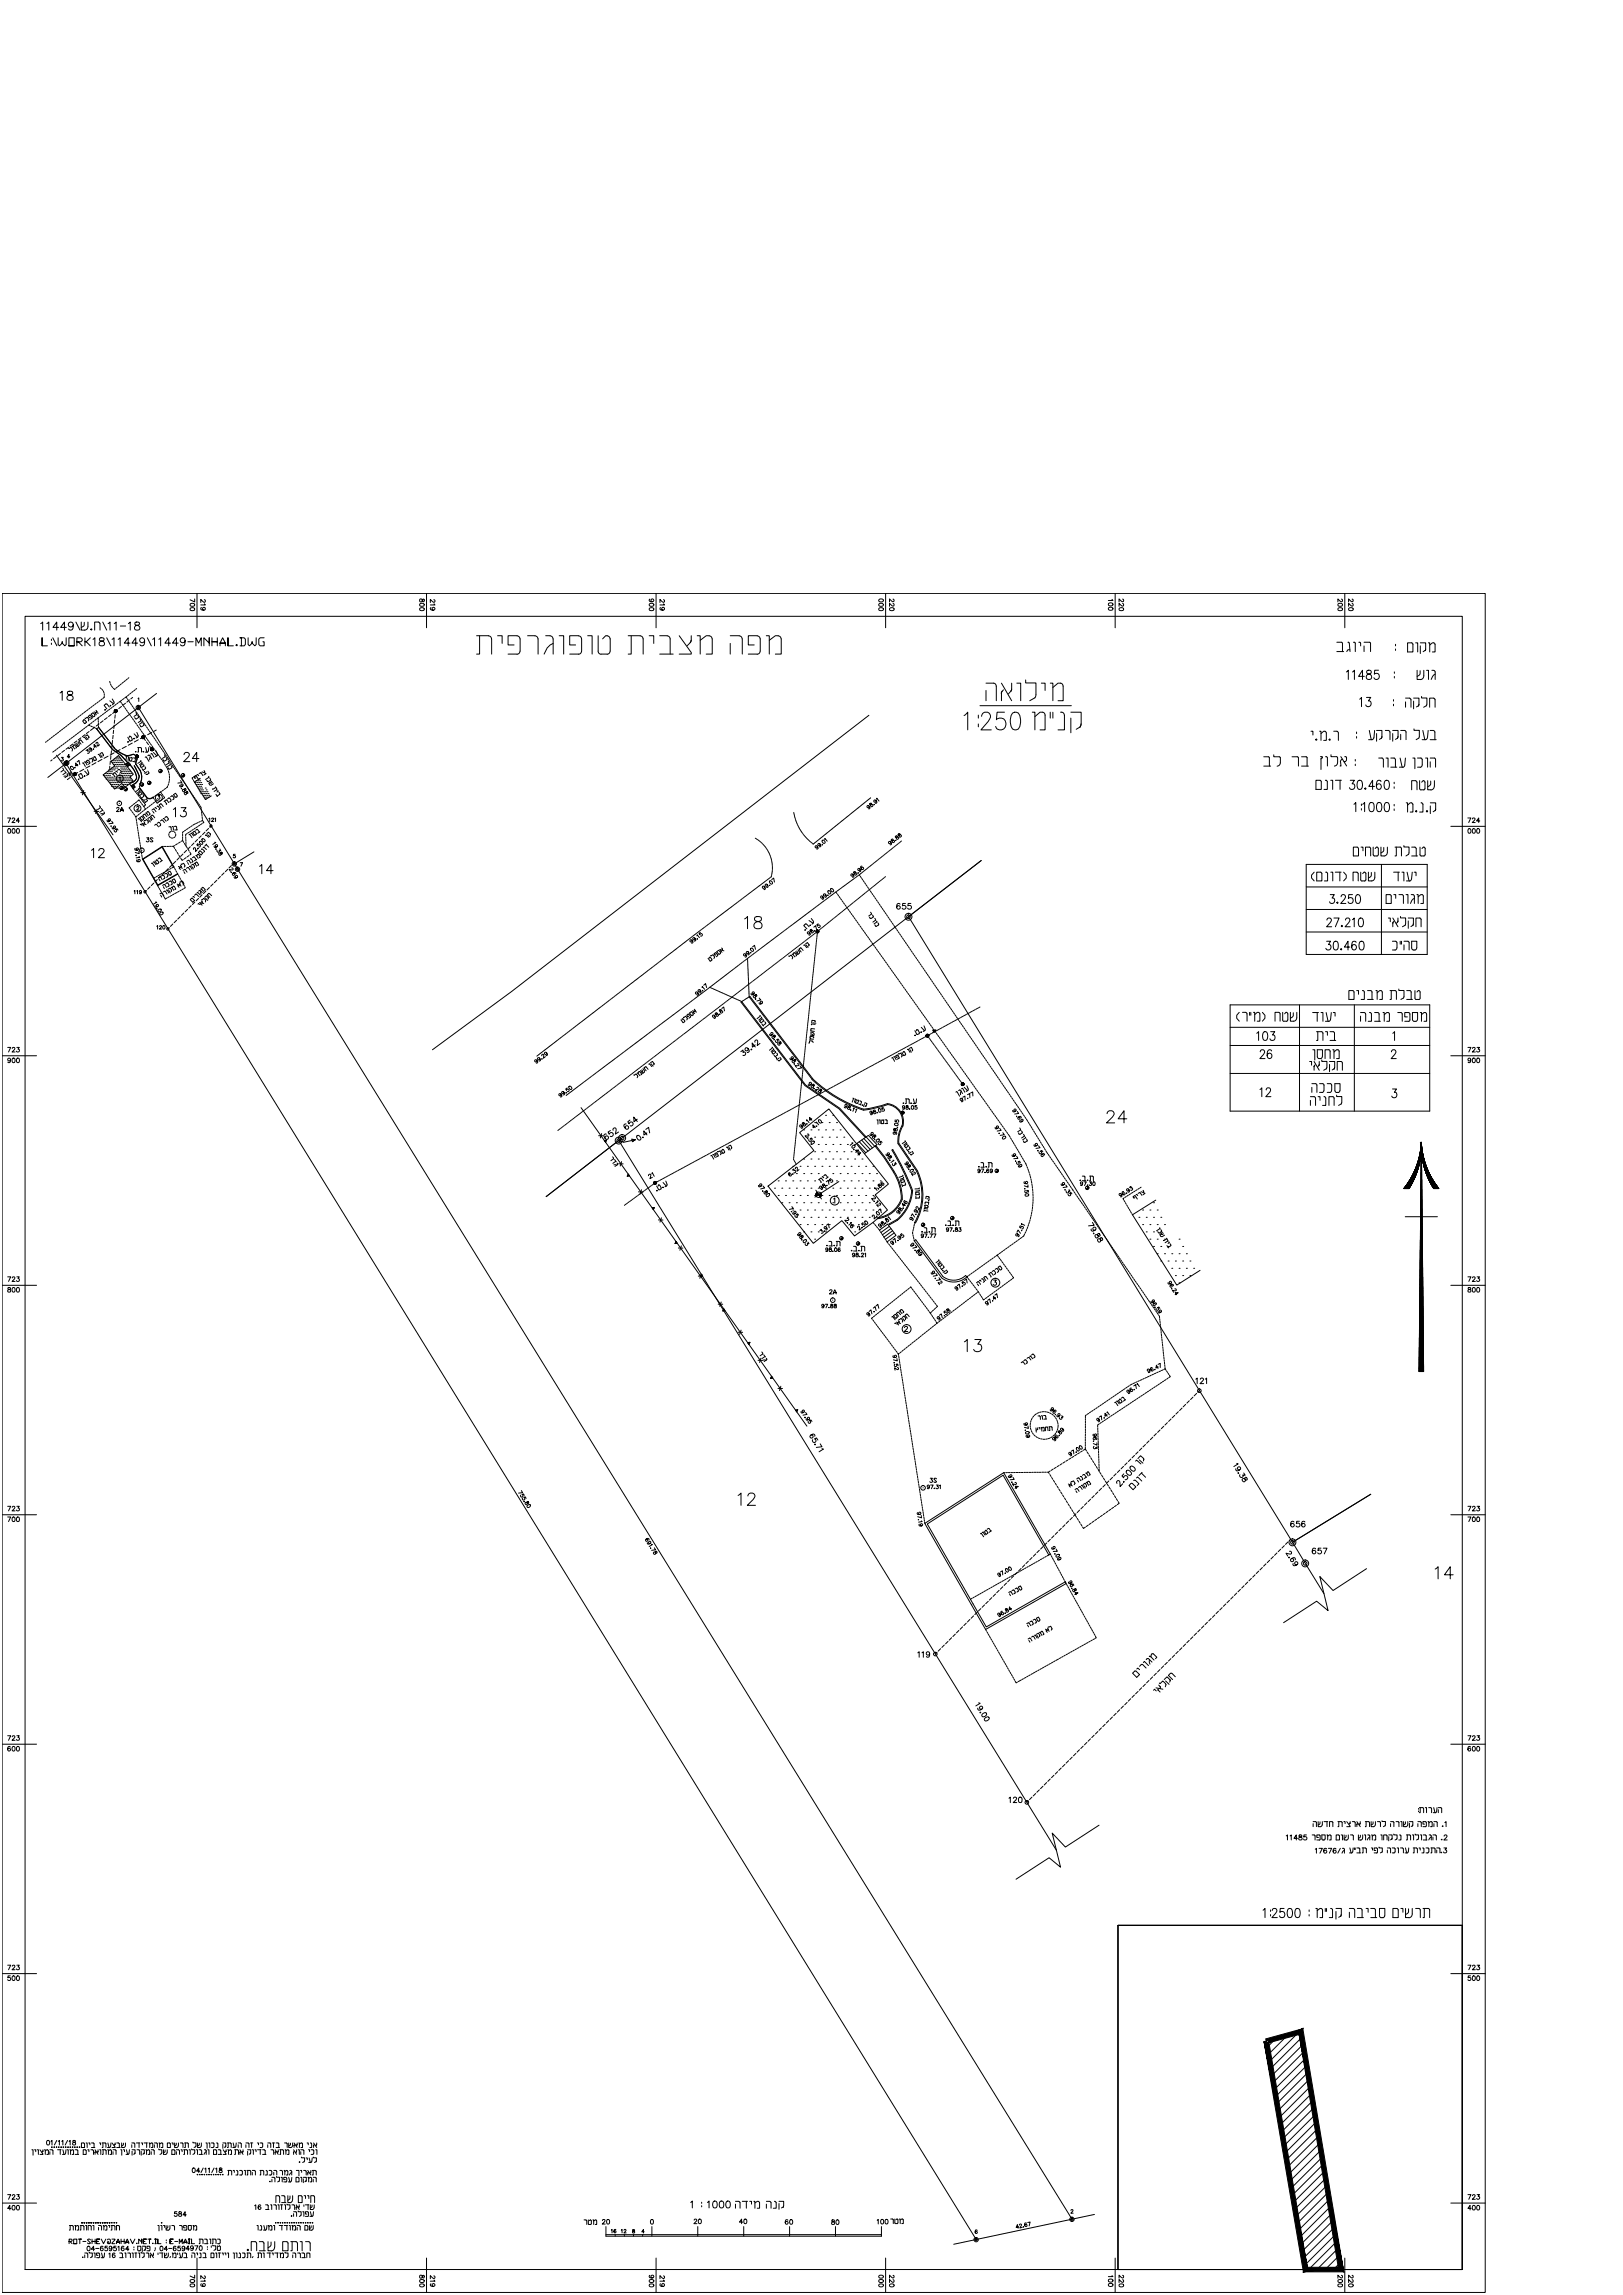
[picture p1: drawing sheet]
<svg xmlns="http://www.w3.org/2000/svg" width="707mm" height="1000mm" viewBox="0 0 707 1000" stroke-linecap="round" stroke-linejoin="round" font-family="sans-serif">
<!-- layer: BASIS -->
<g fill="none" stroke="#000" stroke-width=".44">
<path d="M68.2 302.2l-7.9 6.1M378.5 311.7l-155.6 120.4-34.5 25.4M28.7 332.7l31.6-24.4 43.2 70.5 363.5 588.3-41.8 8.8zM28.7 332.7l-7.9 6.1M91.9 359.9l-.5 .6M73.3 378.5l-1 1.1M74.9 376.9l-1 1.1M76.5 375.3l-1 1.1M78.1 373.7l-1.1 1.1M79.7 372.2l-1 1M81.3 370.6l-1.1 1M82.9 369l-1.1 1"/>
<path d="M84.5 367.4l-1.1 1M86.1 365.8l-1.1 1.1M87.7 364.2l-1.1 1.1M89.3 362.6l-1.1 1.1M90.8 361l-1 1.1M99.2 378.8l-1 1.1M100.8 377.2l-1.1 1.1M101.9 376.1l-.6 .6M110.6 371.2l-8.5 5.2M427.4 375l-31.6 24.5M63.8 388l-.6 .6M65.4 386.5l-1.1 1"/>
<path d="M67 384.9l-1.1 1M68.5 383.3l-1 1.1M70.1 381.7l-1 1M71.8 380.1l-1.1 1.1M78.5 399.5l-1.1 1M80.1 397.9l-1.1 1M81.7 396.3l-1.1 1.1M83.3 394.7l-1.1 1M84.9 393.1l-1.1 1.1M86.5 391.5l-1.1 1.1M88.1 389.9l-1.1 1.1M89.7 388.3l-1.1 1.1"/>
<path d="M91.2 386.8l-1 1M92.8 385.2l-1 1M94.4 383.6l-1 1.1M96 382l-1 1M97.6 380.4l-1 1M73.7 404.2l-.6 .6M75.3 402.6l-1 1.1M76.9 401l-1 1.1M269.5 497l-31.6 24.5M508.5 620l-1.1 1M510.1 618.4l-1.1 1M511.7 616.8l-1.1 1.1"/>
<path d="M513.3 615.2l-1.1 1M514.9 613.6l-1.1 1.1M516.4 612l-1 1.1M518.1 610.4l-1.1 1.1M519.7 608.8l-1.1 1.1M521.2 607.2l-1 1.1M522.5 606l-.7 .7M489.4 639l-1.1 1.1M491 637.5l-1.1 1M492.6 635.8l-1.1 1.1M494.2 634.2l-1.1 1.1M495.7 632.7l-1 1"/>
<path d="M497.4 631.1l-1.1 1M499 629.5l-1.1 1.1M500.5 627.9l-1 1M502.1 626.3l-1 1.1M503.7 624.7l-1.1 1.1M505.3 623.1l-1 1.1M506.9 621.5l-1 1.1M468.7 659.7l-1.1 1M470.3 658.1l-1.1 1.1M471.9 656.5l-1.1 1.1M473.4 654.9l-1 1.1M475 653.3l-1 1.1"/>
<path d="M476.7 651.7l-1.1 1.1M478.2 650.2l-1 1M479.8 648.5l-1 1.1M481.4 647l-1 1M483 645.4l-1.1 1M484.6 643.8l-1 1.1M486.2 642.2l-1.1 1.1M487.8 640.6l-1.1 1.1M597.1 651.2l-34.1 20.9M449.6 678.7l-1.1 1.1M451.2 677.2l-1.1 1M452.7 675.6l-1 1"/>
<path d="M454.3 674l-1 1M456 672.4l-1.1 1M457.5 670.8l-1 1.1M459.1 669.2l-1 1.1M460.7 667.6l-1.1 1.1M462.3 666l-1.1 1.1M463.9 664.5l-1 1M465.5 662.9l-1.1 1M467.1 661.3l-1.1 1M553.1 679.9l-1.1 1.1M554.7 678.3l-1.1 1.1M556.2 676.7l-1 1.1"/>
<path d="M557.8 675.1l-1 1.1M559.5 673.6l-1.1 1M561 672l-1 1M562.2 670.8l-.6 .6M428.9 699.4l-1.1 1M430.5 697.8l-1.1 1.1M432 696.2l-1 1.1M433.6 694.6l-1 1.1M435.2 693l-1 1.1M436.8 691.5l-1 1M438.4 689.9l-1 1M440 688.3l-1.1 1.1"/>
<path d="M441.6 686.7l-1.1 1M443.2 685.1l-1.1 1.1M444.8 683.5l-1.1 1.1M446.4 681.9l-1.1 1.1M448 680.3l-1.1 1.1M534 699l-1.1 1M535.5 697.4l-1 1.1M537.1 695.8l-1 1M538.7 694.2l-1 1.1M540.3 692.6l-1 1.1M541.9 691l-1 1.1M543.5 689.4l-1.1 1.1"/>
<path d="M545.1 687.8l-1.1 1.1M546.7 686.3l-1 1M548.3 684.7l-1.1 1M549.9 683.1l-1.1 1M551.5 681.5l-1.1 1M576.7 694.5l-180.9-295-126.3 97.5 190.6 309.3M409.7 718.5l-1 1M411.3 716.9l-1 1M412.9 715.3l-1 1.1M414.5 713.7l-1 1.1M416.1 712.1l-1 1.1M417.7 710.5l-1.1 1.1"/>
<path d="M419.3 709l-1.1 1M420.9 707.3l-1.1 1.1M422.5 705.7l-1.1 1.1M424.1 704.2l-1.1 1M425.7 702.6l-1.1 1M427.3 701l-1.1 1.1M513.2 719.6l-1 1.1M514.8 718.1l-1 1M516.4 716.4l-1 1.1M518 714.8l-1 1.1M519.6 713.3l-1 1M521.2 711.7l-1.1 1"/>
<path d="M522.8 710.1l-1.1 1.1M524.4 708.5l-1.1 1M526 706.9l-1.1 1.1M527.6 705.3l-1.1 1.1M529.2 703.7l-1.1 1.1M530.8 702.1l-1.1 1.1M532.4 700.6l-1.1 1M408.2 720l-.8 .8M494.1 738.7l-1 1M495.7 737.1l-1.1 1.1M497.3 735.5l-1 1.1M498.9 733.9l-1 1.1"/>
<path d="M500.5 732.3l-1.1 1.1M502.1 730.8l-1.1 1M503.7 729.1l-1.1 1.1M505.3 727.6l-1.1 1M506.9 726l-1.1 1M508.5 724.4l-1.1 1.1M510.1 722.8l-1.1 1.1M511.7 721.2l-1.1 1.1M473.4 759.3l-1 1.1M475 757.8l-1.1 1M476.6 756.2l-1 1M478.2 754.6l-1 1"/>
<path d="M479.8 753l-1.1 1M481.4 751.4l-1.1 1.1M483 749.8l-1.1 1.1M484.6 748.2l-1.1 1.1M486.2 746.6l-1.1 1.1M487.7 745.1l-1 1M489.4 743.5l-1.1 1M491 741.9l-1.1 1M492.5 740.3l-1 1M452.7 780l-1.1 1M454.3 778.4l-1.1 1.1M455.9 776.8l-1 1.1"/>
<path d="M457.5 775.2l-1.1 1.1M459.1 773.6l-1.1 1.1M460.7 772.1l-1.1 1M462.3 770.5l-1.1 1M463.9 768.9l-1.1 1.1M465.5 767.3l-1.1 1M467 765.7l-1 1.1M468.7 764.1l-1.1 1.1M470.2 762.5l-1 1.1M471.8 760.9l-1 1.1M448 784.8l-.7 .6M449.5 783.2l-1 1"/>
<path d="M451.1 781.6l-1 1.1M487 839h150v150h-150zM425.2 975.9l-9.8 2.1M476.7 965l-9.7 2.1"/>
</g>
<!-- layer: 0 -->
<g fill="none" stroke="#000" stroke-width=".44">
<path d="M426.9 307.5h39.8M45.8 337.9h.1M46.2 337.1h.1M46.2 338.7h.1M46.6 337.9h.1M46.6 339.5h.1M47 337.1h.1M47 338.7h.1M47.4 336.3h.1M47.4 337.9h.1M47.4 339.5h.1M47.8 335.5h.1"/>
<path d="M47.8 337.1h.1M47.8 338.7h.1M48.2 336.3h.1M48.2 337.9h.1M48.2 339.5h.1M48.6 335.5h.1M48.6 337.1h.1M48.6 338.7h.1M49 331.5h.1M49 334.7h.1M49 336.3h.1M49 339.5h.1"/>
<path d="M49.4 332.3h.1M49.4 335.5h.1M49.4 338.7h.1M49.8 331.5h.1M49.8 333.1h.1M49.8 334.7h.1M49.8 339.5h.1M50.2 330.7h.1M50.2 332.3h.1M50.2 333.9h.1M50.2 335.5h.1M50.5 331.5h.1"/>
<path d="M50.5 333.1h.1M50.5 334.7h.1M50.5 339.5h.1M51 330.7h.1M51 332.3h.1M51 333.9h.1M51 338.7h.1M51.3 330h.1M51.3 331.5h.1M51.3 333.1h.1M51.3 334.7h.1M51.3 339.5h.1"/>
<path d="M51.7 330.7h.1M51.7 332.3h.1M51.7 333.9h.1M51.7 338.7h.1M52.2 330h.1M52.2 331.5h.1M52.2 333.1h.1M52.2 337.9h.1M52.2 339.5h.1M52.5 330.7h.1M52.5 332.3h.1M52.5 333.9h.1"/>
<path d="M52.5 338.7h.1M53 331.5h.1M53 333.1h.1M53 334.7h.1M53 337.9h.1M53 339.5h.1M53.3 332.3h.1M53.3 333.9h.1M53.3 335.5h.1M53.3 337.1h.1M53.3 338.7h.1M53.7 333.1h.1"/>
<path d="M53.7 334.7h.1M53.7 336.3h.1M53.7 337.9h.1M53.7 339.5h.1M54.1 333.9h.1M54.1 335.5h.1M54.1 337.1h.1M54.1 338.7h.1M54.5 333.1h.1M54.5 334.7h.1M54.5 336.3h.1M54.5 337.9h.1"/>
<path d="M54.5 339.5h.1M54.9 333.9h.1M54.9 335.5h.1M54.9 337.1h.1M54.9 338.7h.1M55.3 334.7h.1M55.3 336.3h.1M55.3 337.9h.1M55.3 339.5h.1M55.7 335.5h.1M55.7 337.1h.1M55.7 338.7h.1"/>
<path d="M56.1 336.3h.1M56.1 337.9h.1M56.1 339.5h.1M56.5 335.5h.1M56.5 337.1h.1M56.5 338.7h.1M56.9 336.3h.1M56.9 337.9h.1M56.9 339.5h.1M57.3 337.1h.1M87.1 339.5h.1M47.8 340.2h.1"/>
<path d="M48.2 341.1h.1M48.6 340.2h.1M48.6 341.9h.1M49 341.1h.1M49 342.7h.1M49.4 340.2h.1M49.4 341.9h.1M49.8 341.1h.1M49.8 342.7h.1M50.2 340.2h.1M50.2 341.9h.1M50.2 343.4h.1"/>
<path d="M50.5 341.1h.1M50.5 342.7h.1M51 340.2h.1M51 341.9h.1M51 343.4h.1M51.3 341.1h.1M51.3 342.7h.1M51.7 340.2h.1M51.7 341.9h.1M51.7 343.4h.1M52.2 341.1h.1M52.5 340.2h.1"/>
<path d="M52.5 343.4h.1M53 341.1h.1M53.3 340.2h.1M53.3 343.4h.1M53.7 341.1h.1M54.1 340.2h.1M54.1 341.9h.1M54.1 343.4h.1M54.5 341.1h.1M54.5 342.7h.1M54.9 340.2h.1M54.9 341.9h.1"/>
<path d="M55.3 341.1h.1M55.3 344.2h.1M55.7 340.2h.1M55.7 341.9h.1M56.1 341.1h.1M56.5 340.2h.1M56.9 341.1h.1M57.3 340.2h.1M85.5 341.1h.1M85.9 340.2h.1M85.9 341.9h.1M86.3 341.1h.1"/>
<path d="M86.3 342.7h.1M86.7 340.2h.1M86.7 341.9h.1M86.7 343.4h.1M87.1 341.1h.1M87.1 342.7h.1M87.1 344.2h.1M87.5 340.2h.1M87.5 341.9h.1M87.5 343.4h.1M87.5 345h.1M87.9 341.1h.1"/>
<path d="M87.9 342.7h.1M87.9 344.2h.1M87.9 345.8h.1M88.3 341.9h.1M88.3 343.4h.1M88.3 345h.1M88.6 344.2h.1M88.6 345.8h.1M89.1 345h.1M89.1 346.6h.1M89.4 345.8h.1M89.4 347.4h.1"/>
<path d="M89.8 343.4h.1M89.8 345h.1M89.8 346.6h.1M89.8 348.2h.1M90.3 344.2h.1M90.3 345.8h.1M90.3 347.4h.1M90.6 345h.1M90.6 346.6h.1M91.1 345.8h.1M91.1 347.4h.1M91.4 346.6h.1"/>
<path d="M569 376.7h52.7v39.2h-52.7zM601.7 376.7v39.2M569 386.5h52.7M569 396.3h52.7M569 406.2h52.7M535.8 437.9h87v46.3h-87zM566.1 437.9v46.3M589.9 437.9v46.3M535.8 447.7h87M535.8 455.6h87M535.8 467.8h87M350.5 492.4h.1"/>
<path d="M352.1 495.6h.1M353.7 492.4h.1M353.7 498.7h.1M355.3 489.2h.1M355.3 495.6h.1M356.9 492.4h.1M356.9 498.7h.1M358.5 489.2h.1M358.5 495.6h.1M360 486h.1M360 492.4h.1M360 498.7h.1"/>
<path d="M361.6 489.2h.1M361.6 495.6h.1M363.2 486h.1M363.2 492.4h.1M363.2 498.7h.1M364.8 489.2h.1M364.8 495.6h.1M366.4 492.4h.1M366.4 498.7h.1M368 495.6h.1M369.6 498.7h.1M372.7 498.7h.1"/>
<path d="M337.8 517.8h.1M339.4 514.6h.1M341 517.8h.1M342.6 514.6h.1M344.2 511.4h.1M344.2 517.8h.1M345.8 508.3h.1M345.8 514.6h.1M347.3 511.4h.1M347.3 517.8h.1M348.9 508.3h.1M348.9 514.6h.1"/>
<path d="M350.5 505.1h.1M350.5 511.4h.1M350.5 517.8h.1M352.1 508.3h.1M352.1 514.6h.1M353.7 505.1h.1M353.7 511.4h.1M353.7 517.8h.1M355.3 501.9h.1M355.3 508.3h.1M355.3 514.6h.1M356.9 505.1h.1"/>
<path d="M356.9 511.4h.1M356.9 517.8h.1M358.5 501.9h.1M358.5 508.3h.1M360 505.1h.1M360 517.8h.1M361.6 501.9h.1M361.6 508.3h.1M361.6 514.6h.1M363.2 505.1h.1M363.2 511.4h.1M363.2 517.8h.1"/>
<path d="M364.8 501.9h.1M364.8 508.3h.1M364.8 514.6h.1M366.4 505.1h.1M366.4 511.4h.1M366.4 517.8h.1M368 501.9h.1M368 508.3h.1M368 514.6h.1M369.6 505.1h.1M369.6 511.4h.1M369.6 517.8h.1"/>
<path d="M371.2 501.9h.1M371.2 508.3h.1M371.2 514.6h.1M372.7 505.1h.1M372.7 511.4h.1M372.7 517.8h.1M374.3 501.9h.1M374.3 508.3h.1M374.3 514.6h.1M375.9 505.1h.1M375.9 511.4h.1M375.9 517.8h.1"/>
<path d="M377.5 508.3h.1M377.5 514.6h.1M379.1 511.4h.1M379.1 517.8h.1M380.7 508.3h.1M380.7 514.6h.1M382.3 511.4h.1M382.3 517.8h.1M383.9 514.6h.1M339.4 521h.1M341 524.1h.1M342.6 521h.1"/>
<path d="M344.2 524.1h.1M345.8 521h.1M345.8 527.3h.1M347.3 524.1h.1M347.3 530.5h.1M348.9 521h.1M348.9 527.3h.1M348.9 533.7h.1M350.5 524.1h.1M350.5 530.5h.1M350.5 536.8h.1M352.1 521h.1"/>
<path d="M352.1 527.3h.1M352.1 533.7h.1M353.7 524.1h.1M353.7 530.5h.1M353.7 536.8h.1M355.3 521h.1M355.3 527.3h.1M355.3 533.7h.1M356.9 524.1h.1M356.9 530.5h.1M356.9 536.8h.1M358.5 521h.1"/>
<path d="M358.5 527.3h.1M358.5 533.7h.1M360 524.1h.1M360 530.5h.1M360 536.8h.1M361.6 521h.1M361.6 527.3h.1M361.6 533.7h.1M363.2 524.1h.1M363.2 530.5h.1M364.8 521h.1M364.8 527.3h.1"/>
<path d="M366.4 524.1h.1M366.4 530.5h.1M368 521h.1M368 527.3h.1M369.6 524.1h.1M369.6 530.5h.1M371.2 521h.1M371.2 527.3h.1M371.2 533.7h.1M372.7 524.1h.1M372.7 530.5h.1M372.7 536.8h.1"/>
<path d="M374.3 521h.1M374.3 527.3h.1M374.3 533.7h.1M375.9 524.1h.1M375.9 530.5h.1M377.5 521h.1M377.5 527.3h.1M377.5 533.7h.1M379.1 524.1h.1M379.1 530.5h.1M380.7 521h.1M380.7 527.3h.1"/>
<path d="M382.3 524.1h.1M382.3 530.5h.1M383.9 527.3h.1M496.6 530.5h.1M498.2 527.3h.1M498.2 533.7h.1M499.7 530.5h.1M499.7 536.8h.1M501.3 527.3h.1M501.3 533.7h.1M502.9 524.1h.1M502.9 530.5h.1"/>
<path d="M502.9 536.8h.1M504.5 527.3h.1M504.5 533.7h.1M506.1 530.5h.1M506.1 536.8h.1M507.7 533.7h.1M355.3 540h.1M501.3 540h.1M502.9 543.2h.1M504.5 540h.1M504.5 546.4h.1M506.1 543.2h.1"/>
<path d="M506.1 549.5h.1M507.7 540h.1M507.7 546.4h.1M509.2 543.2h.1M509.2 549.5h.1M510.9 546.4h.1M510.9 552.7h.1M512.4 549.5h.1M512.4 555.9h.1M514 540h.1M514 546.4h.1M514 552.7h.1"/>
<path d="M514 559.1h.1M515.6 543.2h.1M515.6 549.5h.1M515.6 555.9h.1M517.2 546.4h.1M517.2 552.7h.1M518.8 549.5h.1M518.8 555.9h.1M520.4 552.7h.1M595.3 683.6l-14.6 9.5-5.8-6.1 3.6 14.9-5-4.1-14.4 9.3M478.7 795.4l-14.6 9.5-5.8-6.1 3.7 14.9-5-4.1-14.4 9.3M572.9 805.9l.5-.4v2.1"/>
<path d="M574.6 805.5h1.4l-1.1 2.1M577.8 805.8l-.1-.2a1.05 1.05 0 0 0-1.3 .7 1.05 1.05 0 0 0 .8 1.3 .67 .67 0 0 0 .7-.6 .67 .67 0 0 0-.6-.7 .67 .67 0 0 0-.7 .6M578.6 805.5h1.5l-1 2.1M581.9 805.8l-.1-.2a1.05 1.05 0 0 0-1.3 .7 1.05 1.05 0 0 0 .8 1.3 .67 .67 0 0 0 .7-.6 .67 .67 0 0 0-.6-.7 .67 .67 0 0 0-.7 .6M583.8 805.5l-1.1 2.1M584.7 805.5l.9 .4M585.6 806.4l-1 1.2M585.6 805.8v1.8M487 839h150v150h-150zM555.8 888.3l-3.8 3.8M560.8 887l-8.2 8.2M565.8 885.6l-12.7 12.6"/>
<path d="M567.1 887.8l-13.5 13.5M567.6 890.9l-13.4 13.5M568.1 893.9l-13.4 13.5M568.7 897l-13.5 13.5M569.2 900.1l-13.5 13.5M569.7 903.2l-13.5 13.4M570.2 906.3l-13.4 13.4M570.7 909.3l-13.4 13.5M571.3 912.4l-13.5 13.4M571.8 915.5l-13.4 13.4M572.3 918.5l-13.4 13.5M572.8 921.6l-13.4 13.4"/>
<path d="M573.3 924.7l-13.4 13.4M573.8 927.8l-13.4 13.4M574.4 930.9l-13.4 13.3M574.9 933.9l-13.4 13.4M575.4 937l-13.4 13.4M575.9 940.1l-13.4 13.4M576.4 943.1l-13.3 13.4M576.9 946.2l-13.3 13.4M577.4 949.3l-13.3 13.3M578 952.4l-13.4 13.3M578.5 955.5l-13.3 13.3M579 958.5l-13.3 13.4"/>
<path d="M579.5 961.6l-13.3 13.3M580 964.7l-13.3 13.3M580.6 967.7l-13.4 13.4M581.1 970.8l-13.3 13.3M581.6 973.9l-13.3 13.3M582.1 977l-12.1 12M582.6 980l-9 9M583.2 983.1l-6 5.9M583.7 986.2l-2.9 2.8"/>
<circle cx="52.2" cy="339.3" r="1.5"/>
<circle cx="59.9" cy="352.3" r="1.5"/>
<circle cx="69.2" cy="347.6" r="1.5"/>
<circle cx="363.6" cy="523.2" r="1.93"/>
<circle cx="433.6" cy="559" r="1.93"/>
<circle cx="394.9" cy="579.2" r="1.93"/>
</g>
<!-- layer: TR_PNT -->
<g fill="none" stroke="#000" stroke-width=".44">
<path d="M46.7 357.5l-.1 .1a.69 .69 0 0 0 1.1 .3 .69 .69 0 0 0-.1-1.1 .49 .49 0 0 0-.4 .6 .49 .49 0 0 0 .7 .3M48.3 359.9l.2 .2zM48.6 357.9l.7 .8-1.8 .3M378.5 351.3a.49 .49 0 0 1-.3 .7 .49 .49 0 0 1-.6-.5 .49 .49 0 0 1 .7-.5l.7 .9-.2 .5h-.4M378.9 350.2v.5a.81 .81 0 0 1 1.4 .4l-.6 .5a.68 .68 0 0 1-.5-.6 .68 .68 0 0 1 .5-.7l-.3-.3zM380.7 350.5l.2 .2zM381.5 348.8a.51 .51 0 0 1-.2 .8 .51 .51 0 0 1-.7-.5 .51 .51 0 0 1 .7-.5l.7 .9-.2 .4-.5 .1M381.8 348.3l.1-.5 1 1.3M48.9 360.6l-.1 .1a.73 .73 0 0 0 1.1 .4 .73 .73 0 0 0 .1-1.1 .5 .5 0 0 0-.6 .5 .5 .5 0 0 0 .7 .4M51.4 361.7l-.4-.6-.7 .4a.55 .55 0 0 1 .6 .6 .55 .55 0 0 1-.8 .4 .55 .55 0 0 1-.3-.7M58.9 369.7l-.1 .1a.7 .7 0 0 0 .8 .8 .7 .7 0 0 0 .4-1.1 .49 .49 0 0 0-.6 .4 .49 .49 0 0 0 .5 .6M59.3 372.7v.2z"/>
<path d="M59.7 374.7l-.2 .1a.71 .71 0 0 0 .9 .8 .71 .71 0 0 0 .4-1.1 .5 .5 0 0 0-.7 .4 .5 .5 0 0 0 .6 .6M60.5 370.9l.1 1.1-1.7-.5M60.5 373.3l.4 .3-1.6 .3M356 368.7a.5 .5 0 0 1-.2 .8 .5 .5 0 0 1-.7-.3 .5 .5 0 0 1 .4-.7 .81 .81 0 0 1 .8 .6 .81 .81 0 0 1-.4 .9h-.1M357.2 367.8a.51 .51 0 0 1-.3 .8 .51 .51 0 0 1-.7-.5 .51 .51 0 0 1 .7-.5l.7 1.1-.7 .3M358.2 368l.1 .2zM359.2 365.8l.1-.4 1 1.2M374.6 378.6a.49 .49 0 0 1-.4 .8 .49 .49 0 0 1-.6-.5 .49 .49 0 0 1 .7-.5l.7 .9-.2 .4-.5 .2M375.5 377.5l-.2-.1a.71 .71 0 0 0-.2 1.1 .71 .71 0 0 0 1.1-.1 .49 .49 0 0 0-.7-.4 .49 .49 0 0 0-.2 .7M387.9 366.9a.51 .51 0 0 1-.2 .8 .51 .51 0 0 1-.7-.5 .51 .51 0 0 1 .7-.5l.7 1.1-.7 .3M388.3 365.9v.5a.84 .84 0 0 1 1.4 .3l-.8 .5-.3-.4 .4-1-.2-.2zM390.1 364.5l.2 .5 1-.2a.52 .52 0 0 1-.1 .9 .52 .52 0 0 1-.8-.3l.4-1-.2-.2z"/>
<path d="M390.1 366.2l.2 .1zM391.3 363.5v.5a.81 .81 0 0 1 1.4 .3l-.9 .5-.2-.4 .4-1zM333 386.4a.5 .5 0 0 1-.3 .7 .5 .5 0 0 1-.7-.5 .5 .5 0 0 1 .7-.4l.7 1.1-.6 .3M334.2 385.5a.5 .5 0 0 1-.2 .7 .5 .5 0 0 1-.7-.4 .5 .5 0 0 1 .7-.5l.6 .8-.1 .5-.5 .1M335.2 385.7l.2 .2zM336.2 383.3l.8-.6 .3 1.7M358.3 390.7a.49 .49 0 0 1-.3 .7 .49 .49 0 0 1-.6-.6 .49 .49 0 0 1 .7-.3l.7 .8-.2 .5h-.5M359.6 389.7a.49 .49 0 0 1-.4 .7 .49 .49 0 0 1-.6-.5 .49 .49 0 0 1 .8-.4l.6 .9-.1 .5-.5 .1M360.6 390l.2 .2zM371.5 381a.51 .51 0 0 1-.2 .8 .51 .51 0 0 1-.7-.4 .51 .51 0 0 1 .7-.6l.7 .9-.2 .5h-.5M371.9 380v.5a.81 .81 0 0 1 1.4 .4l-.6 .5a.68 .68 0 0 1-.5-.6 .68 .68 0 0 1 .5-.7l-.3-.3zM373.7 380.3l.2 .2z"/>
<path d="M301.4 409.8a.5 .5 0 0 1-.3 .7 .5 .5 0 0 1-.6-.5 .5 .5 0 0 1 .7-.5l.7 1.2-.7 .3M302.7 408.8a.5 .5 0 0 1-.3 .8 .5 .5 0 0 1-.7-.5 .5 .5 0 0 1 .7-.5l.7 1.2-.7 .3M303.6 407.9l.1-.6 1 1.3M303.7 409l.1 .2zM305.1 406.3l-.6 .5 .3 .5a.56 .56 0 0 1 .7-.5 .56 .56 0 0 1 .4 .8 .56 .56 0 0 1-.8 .3M324.8 415.8a.5 .5 0 0 1-.2 .8 .5 .5 0 0 1-.7-.5 .5 .5 0 0 1 .6-.5l.7 .8-.2 .6h-.4M326 414.8a.5 .5 0 0 1-.3 .8 .5 .5 0 0 1-.6-.4 .5 .5 0 0 1 .6-.5l.7 .8-.2 .6h-.4M327 415l.1 .3zM327 413.3a.76 .76 0 0 1 1 .3 .76 .76 0 0 1-.2 1l-.9-.8zM327.8 412.6l.9-.6 .4 1.7M303.8 432.4a.5 .5 0 0 1-.2 .8 .5 .5 0 0 1-.7-.4 .5 .5 0 0 1 .7-.5l.7 1-.6 .4M305 431.4a.51 .51 0 0 1-.3 .8 .51 .51 0 0 1-.6-.4 .51 .51 0 0 1 .6-.5l.7 1-.6 .4"/>
<path d="M305.8 430.4l.1-.5 1 1.2M306 431.6l.1 .2zM306.5 429.4l.8-.8 .5 1.8M314.4 439.5l.8-.7 .4 1.7M327.2 433l-.1 .1a.7 .7 0 0 0 1.1 .3 .7 .7 0 0 0-.2-1.2 .5 .5 0 0 0-.4 .7 .5 .5 0 0 0 .8 .2M328.2 434l.5-.2 .8 .4 .2-.3-.3-.4h-.5a.85 .85 0 0 1-.3 1.4l-.4-.4zM329 435.3l.2 .2zM330.7 434.9l.7 .8-1.7 .5M330.7 437v.2a.69 .69 0 0 0 1.1 .2 .69 .69 0 0 0-.2-1.1 .49 .49 0 0 0-.4 .7 .49 .49 0 0 0 .7 .2M238.1 458.7a.51 .51 0 0 1-.2 .8 .51 .51 0 0 1-.7-.4 .51 .51 0 0 1 .6-.5l.7 1.1-.6 .3M311.2 442.6a.49 .49 0 0 1-.3 .7 .49 .49 0 0 1-.6-.5 .49 .49 0 0 1 .7-.4l.6 .8-.2 .6h-.4M311.6 441.6v.5a.86 .86 0 0 1 1.4 .4l-.4 .4a.53 .53 0 0 1-.7-.4 .53 .53 0 0 1 .4-.7l-.2-.5z"/>
<path d="M313.5 441.8l.1 .3zM313.5 440.1v.6a.86 .86 0 0 1 1.3 .3l-.7 .5a.89 .89 0 0 1 .1-1.4l-.3-.2zM335.3 450.7l-.1 .2a.71 .71 0 0 0 1.2 .2 .71 .71 0 0 0-.2-1.2 .5 .5 0 0 0-.4 .7 .5 .5 0 0 0 .7 .2M336.3 451.7l.3-.2 1.2 .3-.5-.7-.3 .3a.66 .66 0 0 1 .3 .7 .66 .66 0 0 1-.6 .5zM337.2 453l.1 .2zM338.8 454.7l.6-.2 .9 .2-.2-.6h-.6a.82 .82 0 0 1-.3 1.4zM339.4 453.4l-.5-.6-.6 .3a.57 .57 0 0 1 .6 .7 .57 .57 0 0 1-.7 .5 .57 .57 0 0 1-.4-.8M233.8 462a.49 .49 0 0 1-.3 .8 .49 .49 0 0 1-.6-.5 .49 .49 0 0 1 .6-.5l.7 .9-.2 .6h-.4M235 461.1a.5 .5 0 0 1-.3 .7 .5 .5 0 0 1-.6-.5 .5 .5 0 0 1 .7-.4l.6 1.1-.6 .3M236 461.3l.2 .2zM236 460.1v-.5l.7-.1v1.6l.9-.6M244.3 476.8a.5 .5 0 0 1-.2 .7 .5 .5 0 0 1-.7-.4 .5 .5 0 0 1 .7-.5l.7 1.1-.7 .3"/>
<path d="M245.6 475.9a.5 .5 0 0 1-.3 .7 .5 .5 0 0 1-.7-.5 .5 .5 0 0 1 .7-.4l.6 .8-.2 .6h-.4M246.6 476.1l.1 .2zM247 474.1l-.6 .5 .4 .6a.58 .58 0 0 1 .6-.6 .58 .58 0 0 1 .5 .7 .58 .58 0 0 1-.8 .4M344.2 461.2l-.1 .2a.7 .7 0 0 0 1.1 .3 .7 .7 0 0 0-.2-1.2 .49 .49 0 0 0-.4 .7 .49 .49 0 0 0 .8 .2M345.1 462.3l1.5 .1-.2-.6h-.5a.87 .87 0 0 1-.4 1.4l-.4-.4zM345.9 463.6l.2 .2zM347.3 463.6h.5l.1 .7h-1.6l.7 .9M348.5 464.5l.7 .9-1.7 .4M353.3 472.4a.49 .49 0 0 1-.7 0 .49 .49 0 0 1 .3-.8 .49 .49 0 0 1 .6 .6l-.7 .8-.4 .1-.3-.5M354 472.5l-.1 .2a.81 .81 0 0 1 .1 1.4l-.7-.5 .2-.4 1.3-.2zM354.5 474.4l.2 .1zM355.8 474l.5-.2 .4 .5-.3 .4-1.3 .2 .9 .6"/>
<path d="M357.2 474.7l-.1 .3a.66 .66 0 0 1 .5 .6 .66 .66 0 0 1-.4 .7l-.7-.5a.67 .67 0 0 1 .5-.6 .67 .67 0 0 1 .7 .2l.3-.4zM349.2 490.4a.5 .5 0 0 1-.2 .7 .5 .5 0 0 1-.7-.3 .5 .5 0 0 1 .5-.6 .8 .8 0 0 1 .8 .6 .8 .8 0 0 1-.4 .9l-.2-.1M349.6 489.4l.1 .6a.67 .67 0 0 1 .8-.3 .67 .67 0 0 1 .5 .6l-.7 .4-.4-.4 .4-1-.3-.2zM351.3 488.5l.1-.6 1 1.3M351.4 489.6l.2 .2zM353.6 487.5l-.9 .7v-1.3l.9 1.3M369 482a.49 .49 0 0 1-.8 .1 .49 .49 0 0 1 .1-.7 .49 .49 0 0 1 .7 .3l-.6 1.1-.6-.4M369.8 481.8l-.2 .5 .6 .8a.49 .49 0 0 1-.8 .2 .49 .49 0 0 1 .2-.8l.9-.1zM370.4 483.7l.3 .1zM371.7 482.9l.4-.1-.6 1.5M372.8 483.5l.4-.2-.6 1.5M379 494.3l-.1 .1a.7 .7 0 0 0 1.2 .2 .7 .7 0 0 0-.3-1.1 .5 .5 0 0 0-.3 .7 .5 .5 0 0 0 .7 .2"/>
<path d="M379.8 484.6a.49 .49 0 0 1-.6 .5 .49 .49 0 0 1-.3-.7 .49 .49 0 0 1 .8-.1l.2 1.3-.7 .1M380 495.3h1.5l-.3-.6h-.5a.84 .84 0 0 1-.2 1.4zM380.4 484l.1 .4a.67 .67 0 0 1 .8 0 .67 .67 0 0 1 .2 .7l-.7 .3a.68 .68 0 0 1-.2-.8 .68 .68 0 0 1 .6-.4l-.1-.4zM380.9 496.5l.2 .2zM381.9 496.7l.8-.4a.68 .68 0 0 1 0 1.2 .68 .68 0 0 1-1-.5zM382.2 484.7l.1 .3zM384.2 497.8l-.5-.5-.6 .4a.57 .57 0 0 1 .7 .6 .57 .57 0 0 1-.7 .5 .57 .57 0 0 1-.4-.7M384.8 482.6l-.7 .2 .1 .7a.57 .57 0 0 1 .8-.3 .57 .57 0 0 1 .1 .8 .57 .57 0 0 1-.8 .1M389.4 491.8l-.1 .8 .3 .1a.85 .85 0 0 1 1.2-.7l-.1 .8a.64 .64 0 0 1-.7-.2 .64 .64 0 0 1-.1-.7zM389.7 493.3a.5 .5 0 0 1 .2 .8 .5 .5 0 0 1-.8 0 .5 .5 0 0 1 .2-.8l1.1 .2 .2 .4-.3 .4M389.8 489.6l.8-.1 .6 .6a.76 .76 0 0 1-.9 .4 .76 .76 0 0 1-.5-.9zM390 488l-.2 .7 .7 .2a.56 .56 0 0 1 .1-.8 .56 .56 0 0 1 .8 .2 .56 .56 0 0 1-.3 .8"/>
<path d="M390.8 491.3h.3zM433.5 491.3l-.1 .2a.71 .71 0 0 0 1.2 .3 .71 .71 0 0 0-.2-1.1 .5 .5 0 0 0-.4 .6 .5 .5 0 0 0 .7 .3M435.2 493.8l.1 .2zM435.5 491.7l.6 .9-1.7 .3M436.8 493.6l.7 .9-1.8 .3M441.2 483.9l-.1 .2a.73 .73 0 0 0 1 .3 .73 .73 0 0 0 .2-1.1 .5 .5 0 0 0-.7 .5 .5 .5 0 0 0 .8 .4M442.8 486.4l.1 .2zM443.1 484.3l.6 .9-1.7 .3M443.6 486.9a.51 .51 0 0 1 .7 .3 .51 .51 0 0 1-.6 .6 .51 .51 0 0 1-.4-.7l1.2-.6 .3 .6M444.2 488.4l-.1 .1a.72 .72 0 0 0 1.1 .3 .72 .72 0 0 0 .2-1 .48 .48 0 0 0-.7 .4 .48 .48 0 0 0 .7 .4M450.5 498.9v.4a.76 .76 0 0 0 1 0 .76 .76 0 0 0 .1-1 .5 .5 0 0 0-.7 .5 .5 .5 0 0 0 .8 .4M452.4 499.3l.6 .9-1.7 .3"/>
<path d="M330.4 516.6v.1a.72 .72 0 0 0 1 .3 .72 .72 0 0 0 .1-1.1 .5 .5 0 0 0-.6 .6 .5 .5 0 0 0 .8 .3M332.2 519l.1 .2zM332.4 516.9l.7 .8-1.8 .4M332.9 519.5l1.4 .1-.2-.6h-.5a.87 .87 0 0 1-.4 1.4l-.4-.4zM357.9 517.1a.49 .49 0 0 1-.3 .7 .49 .49 0 0 1-.6-.5 .49 .49 0 0 1 .7-.4l.6 .8-.1 .6h-.5M358.3 516.1l.2 .6 1-.1a.57 .57 0 0 1 0 .7 .57 .57 0 0 1-.7 .1l.3-1.3-.3-.2zM359.9 515l.9-.6 .3 1.7M360.2 516.5l.1 .2zM361.9 513.6l-.6 .4 .3 .6a.58 .58 0 0 1 .7-.5 .58 .58 0 0 1 .4 .8 .58 .58 0 0 1-.8 .3M386 503l-.1 .1a.72 .72 0 0 0 1.1 .4 .72 .72 0 0 0 .2-1.1 .49 .49 0 0 0-.7 .5 .49 .49 0 0 0 .7 .4M386.9 504.2l.5-.1 .8 .4 .2-.3-.3-.4-.5 .1v1a.55 .55 0 0 1-.7 0 .55 .55 0 0 1 0-.7zM387.5 505.5l.2 .3z"/>
<path d="M389 505.6l.4 .1-1.3 .9M390 506.5l.4 .7h-.7a.53 .53 0 0 1-.2 .7 .53 .53 0 0 1-.7-.1 .53 .53 0 0 1 0-.7M394.2 507v.1a.73 .73 0 0 0 1 .3 .73 .73 0 0 0 .2-1 .5 .5 0 0 0-.7 .5 .5 .5 0 0 0 .8 .3M395.1 508.1l.6-.1 .6 .5 .3-.3-.4-.6-.4 .2a.67 .67 0 0 1 .2 .8 .67 .67 0 0 1-.6 .4zM395.8 509.5l.2 .2zM396.4 510.1l.9-.5 .4 .1a.78 .78 0 0 1-.3 1 .78 .78 0 0 1-1-.3zM398 510.9h.6v.7l-1.6-.1 .6 .9M440.9 503.3l-.1 .2a.69 .69 0 0 0 1.1 .4 .69 .69 0 0 0 0-1.1 .49 .49 0 0 0-.5 .6 .49 .49 0 0 0 .7 .3M442.4 505.9l.1 .2zM442.8 503.9l.6 .9-1.8 .2M442.9 506.5a.57 .57 0 0 0 .3 .9 .57 .57 0 0 0 .7-.4 .57 .57 0 0 0-.4-.7l.6-.3 .4 .7M443.7 508l-.1 .1a.74 .74 0 0 0 1 .4 .74 .74 0 0 0 .3-1.1 .5 .5 0 0 0-.8 .5 .5 .5 0 0 0 .8 .4"/>
<path d="M446.3 515l-.2 .1a.71 .71 0 0 0 .8 .8 .71 .71 0 0 0 .5-1 .5 .5 0 0 0-.7 .3 .5 .5 0 0 0 .4 .6M446.4 518v.2zM446.6 518.8a.55 .55 0 0 0-.1 .8 .55 .55 0 0 0 .9 0 .55 .55 0 0 0-.2-.8h.8v.7M447.7 516.3l.1 1.1-1.6-.6M452.1 501.4l.1 .2zM452.7 502a.58 .58 0 0 0 .3 .8 .58 .58 0 0 0 .7-.4 .58 .58 0 0 0-.5-.7l.6-.3 .5 .6M453.7 503.1a.51 .51 0 0 1 .7 .4 .51 .51 0 0 1-.5 .5 .51 .51 0 0 1-.4-.7l1.2-.6 .2 .7M462.3 516l-.1 .1a.73 .73 0 0 0 1.1 .3 .73 .73 0 0 0 .1-1.1 .5 .5 0 0 0-.7 .5 .5 .5 0 0 0 .8 .4M463.9 518.5l.1 .2zM464.3 516.4l.5 .8-1.7 .3M465.6 518.4l.5 .7h-.7a.53 .53 0 0 1-.5 .8 .53 .53 0 0 1-.4-.9M489.4 519.3l-.1-.1a.72 .72 0 0 0-.3 1 .72 .72 0 0 0 1 .3 .49 .49 0 0 0-.4-.7 .49 .49 0 0 0-.5 .7"/>
<path d="M490.7 519.8l.1 .3zM491.6 518.3a.51 .51 0 0 1-.3 .7 .51 .51 0 0 1-.6-.6 .51 .51 0 0 1 .7-.4l.6 1.2-.7 .3M491.9 517.4l.8-.4-.1 .8a.52 .52 0 0 1 .8 .5 .52 .52 0 0 1-.9 .3M347.5 537.9l-.1 .1a.73 .73 0 0 0 1 .2 .73 .73 0 0 0 .2-1 .51 .51 0 0 0-.7 .5 .51 .51 0 0 0 .8 .4M348.4 539h1.5l-.2-.6h-.5a.81 .81 0 0 1-.4 1.4zM383.5 533.6a.49 .49 0 0 1-.3 .7 .49 .49 0 0 1-.6-.6 .49 .49 0 0 1 .7-.3l.6 .8-.2 .6h-.4M383.9 532.6v.5a.84 .84 0 0 1 1.4 .3l-.4 .5a.53 .53 0 0 1-.7-.4 .53 .53 0 0 1 .4-.6l-.2-.6zM385.8 532.9l.1 .2zM385.8 531.2v.5a.89 .89 0 0 1 1.3 .2l-.7 .6a.94 .94 0 0 1 .1-1.4zM386.9 530.7l.1-.5 1 1.3M391.4 527.7a.5 .5 0 0 1 0 .8 .5 .5 0 0 1-.8-.2 .5 .5 0 0 1 .5-.7l.9 .6v.5l-.4 .3M391.7 526.4v.7a.81 .81 0 0 1 1.3 0l-.4 .6a.68 .68 0 0 1-.6-.4 .68 .68 0 0 1 .2-.8z"/>
<path d="M392 538.8a.5 .5 0 0 1-.2 .8 .5 .5 0 0 1-.7-.3 .5 .5 0 0 1 .4-.7 .8 .8 0 0 1 .9 .6 .8 .8 0 0 1-.5 .9h-.2M392.8 537.6l-.6 .4 .4 .6a.56 .56 0 0 1 .7-.5 .56 .56 0 0 1 .4 .8 .56 .56 0 0 1-.8 .3M393.3 526.4l.3 .1zM394.2 524.7l-.7 1-.5-1.3 1.4 1M394.2 523.2h-.2a.73 .73 0 0 0 .1 1 .73 .73 0 0 0 1.1-.1 .49 .49 0 0 0-.7-.5 .49 .49 0 0 0-.1 .8M396.9 529.9l.5-.9 1 1.4M397.1 530.6a.49 .49 0 0 1 0 .8 .49 .49 0 0 1-.8-.2 .49 .49 0 0 1 .5-.7l1 .8-.4 .5M398.8 529.1l.3 .1zM399 527.3a.49 .49 0 0 1 0 .8 .49 .49 0 0 1-.8-.3 .49 .49 0 0 1 .5-.6l1 .7-.4 .6M400.7 526.4l-.5 .9-.4-1.3-.5-.2-.3 .4 .1 .5M443 537l.5-1 1 1.5M443.2 537.7a.5 .5 0 0 1 0 .8 .5 .5 0 0 1-.8-.2 .5 .5 0 0 1 .5-.7l1.1 .8-.5 .5"/>
<path d="M444.4 534.1l-.3 .7 .6 .4a.56 .56 0 0 1 .4-.8 .56 .56 0 0 1 .7 .5 .56 .56 0 0 1-.6 .6M444.9 536.2l.3 .1zM445 533.7l-.1-.5 1.4 .8M465.4 520.3a.57 .57 0 0 0 .3 .8 .57 .57 0 0 0 .7-.4 .57 .57 0 0 0-.5-.7l.6-.4 .4 .7M488.4 520.3a.48 .48 0 0 1-.4 .7 .48 .48 0 0 1-.5-.5 .48 .48 0 0 1 .7-.4l.5 1.2-.6 .2M349.2 540.3h.1M351.9 541.3l.5 .6-.8 .1a.52 .52 0 0 1-.4 .8 .52 .52 0 0 1-.4-.8M388.9 541.1a.51 .51 0 0 1-.4 .7 .51 .51 0 0 1-.6-.5 .51 .51 0 0 1 .7-.4l.7 1.1-.7 .3M389 540.3l.8-.6 .4 1.8M391.1 540.5l.2 .2zM396.6 542.5v.1a.7 .7 0 0 0 1.1 .3 .7 .7 0 0 0-.2-1.2 .5 .5 0 0 0-.3 .7 .5 .5 0 0 0 .7 .2M398.6 544.8l.1 .2z"/>
<path d="M398.6 542.7l.8 .8-1.8 .4M399.2 545.3l.5-.2 .9 .2-.2-.6-.5 .1a.81 .81 0 0 1-.3 1.3zM400.2 546.5l-.1 .2a.7 .7 0 0 0 1.2 .3 .7 .7 0 0 0-.2-1.2 .5 .5 0 0 0-.4 .7 .5 .5 0 0 0 .7 .2M405.7 554.6l-.1 .1a.74 .74 0 0 0 1.1 .3 .74 .74 0 0 0 .1-1.1 .5 .5 0 0 0-.7 .6 .5 .5 0 0 0 .8 .3M407.4 557l.1 .2zM407.7 555l.6 .8-1.8 .3M409 556.8l.6 .9-1.7 .3M409.7 558.3h.5l.1 .7h-1.7l.7 .9M419.6 558.3l-.6 .5 .3 .6a.58 .58 0 0 1 .7-.5 .58 .58 0 0 1 .5 .7 .58 .58 0 0 1-.9 .3M420.1 558l.9-.6 .3 1.7M508.8 559l-.1 .1a.73 .73 0 0 0 1.1 .4 .73 .73 0 0 0 .2-1.1 .5 .5 0 0 0-.7 .5 .5 .5 0 0 0 .8 .4M378.5 572.3a.5 .5 0 0 1-.3 .7 .5 .5 0 0 1-.6-.5 .5 .5 0 0 1 .6-.4l.7 .8-.1 .5-.5 .1"/>
<path d="M378.6 571.5l.8-.7 .4 1.8M380.4 570.1l.8-.7 .4 1.7M380.7 571.5l.2 .2zM381.6 569.1l.8-.7 .4 1.8M409.1 574a.5 .5 0 0 1-.3 .7 .5 .5 0 0 1-.6-.5 .5 .5 0 0 1 .7-.4l.7 1.1-.7 .3M409.2 573.2l.8-.6 .4 1.7M411.3 573.2l.2 .2zM411.7 571.2l-.6 .5 .4 .6a.57 .57 0 0 1 .7-.6 .57 .57 0 0 1 .4 .8 .57 .57 0 0 1-.8 .3M412.5 570.6v.5a.84 .84 0 0 1 1.4 .3l-.6 .5a.67 .67 0 0 1-.5-.6 .67 .67 0 0 1 .4-.6l-.3-.4zM416.9 561a.5 .5 0 0 1-.3 .7 .5 .5 0 0 1-.6-.5 .5 .5 0 0 1 .6-.4l.7 .8-.2 .5-.5 .1M417 560.2l.9-.6 .3 1.7M419.1 560.3l.2 .3z"/>
<path d="M430.1 567.4a.5 .5 0 0 1-.2 .7 .5 .5 0 0 1-.7-.3 .5 .5 0 0 1 .5-.6 .8 .8 0 0 1 .8 .6 .8 .8 0 0 1-.5 .9l-.1-.1M430.2 566.7l.9-.7 .3 1.8M432.4 566.8l.1 .2zM433.3 564.4l.9-.6 .3 1.7M433.6 565.5l-.8 .7-.1-1.3 1 1.2M501.4 567.1l-.1 .1a.74 .74 0 0 0 1.1 .3 .74 .74 0 0 0 .2-1 .5 .5 0 0 0-.7 .4 .5 .5 0 0 0 .7 .5M502.5 568.1a.49 .49 0 0 1 .7 .4 .49 .49 0 0 1-.5 .5 .49 .49 0 0 1-.4-.7l1.2-.6 .2 .7M503 569.6l.2 .2zM503.6 570.2a.56 .56 0 0 0 .3 .8 .56 .56 0 0 0 .7-.4 .56 .56 0 0 0-.4-.7l.6-.3 .4 .6M504.5 571.5l-.1 .2a.73 .73 0 0 0 1 .3 .73 .73 0 0 0 .2-1.1 .5 .5 0 0 0-.7 .5 .5 .5 0 0 0 .8 .4M509.9 560a.49 .49 0 0 1 .7 .4 .49 .49 0 0 1-.6 .6 .49 .49 0 0 1-.3-.8l1.1-.5 .3 .6M510.4 561.5l.1 .3z"/>
<path d="M511.7 561.7l.7 .3-.2 .5-1.6-.2 .6 .9M511.9 564.2l1.3-.9h-1.3l.7 .9M389.1 590.8l-.1 .1a.7 .7 0 0 0 .8 .8 .7 .7 0 0 0 .5-1.1 .49 .49 0 0 0-.8 .4 .49 .49 0 0 0 .6 .6M389.5 593.8v.2zM389.8 594.5a.56 .56 0 0 0-.1 .9 .56 .56 0 0 0 .9-.1 .56 .56 0 0 0-.2-.8l.7-.1 .1 .8M390.7 592l.1 1.1-1.6-.5M390.9 596l.5 .2-.3 .7-1.4-.8 .2 1M500.7 596.9a.51 .51 0 0 1-.4 .7 .51 .51 0 0 1-.6-.6 .51 .51 0 0 1 .8-.4l.4 1.3-.7 .1M501.9 596l-.2-.1a.7 .7 0 0 0-.5 1.1 .7 .7 0 0 0 1.1 .1 .5 .5 0 0 0-.5-.6 .5 .5 0 0 0-.4 .7M503 596.7l.1 .2zM504.4 594.6l1-.4v1.7M504.6 595.7l-1.1 .5 .2-1.3 .7 1.5"/>
<path d="M348.9 615.1v.2a.73 .73 0 0 0 1 .3 .73 .73 0 0 0 .2-1.1 .5 .5 0 0 0-.7 .5 .5 .5 0 0 0 .8 .4M350.6 617.6l.2 .2zM350.9 615.5l.6 .9-1.7 .3M351.2 618.3l-.1 .1a.73 .73 0 0 0 1 .3 .73 .73 0 0 0 .2-1.1 .5 .5 0 0 0-.7 .6 .5 .5 0 0 0 .8 .3M352.1 619.4a.56 .56 0 0 0 .3 .8 .56 .56 0 0 0 .7-.4 .56 .56 0 0 0-.5-.7l.6-.3 .5 .6M457.5 614.3v.2a.7 .7 0 0 0 1.1 .1 .7 .7 0 0 0-.3-1.1 .5 .5 0 0 0-.3 .7 .5 .5 0 0 0 .7 .1M459.7 616.4l.1 .1zM460 615l.1-.1a.7 .7 0 0 0-1.2-.1 .7 .7 0 0 0 .4 1.1 .5 .5 0 0 0 .3-.7 .5 .5 0 0 0-.8-.1M460.4 616.9l-.1 .2a.74 .74 0 0 0 1.1 0 .74 .74 0 0 0 0-1.1 .5 .5 0 0 0-.6 .7 .5 .5 0 0 0 .8 .2M462.5 616.9l.6 .6-.8 .1a.53 .53 0 0 1-.3 .9 .53 .53 0 0 1-.5-.7M478.6 618.3a.49 .49 0 0 1-.3 .7 .49 .49 0 0 1-.6-.5 .49 .49 0 0 1 .7-.4l.6 1.2-.7 .2M478.8 617.6l.9-.6 .2 1.7"/>
<path d="M480.9 617.8l.2 .2zM482.2 615.7l.1-.5 .9 1.3M482.3 616.5l-1 .7 .1-1.3 .8 1.3M491.8 606a.51 .51 0 0 1-.3 .8 .51 .51 0 0 1-.7-.6 .51 .51 0 0 1 .7-.4l.6 1.2-.6 .2M492.8 604.9h-.1a.72 .72 0 0 0-.4 1 .72 .72 0 0 0 1.1 .2 .5 .5 0 0 0-.5-.7 .5 .5 0 0 0-.4 .8M493.8 604l.9-.6 .3 1.7M494 605.5l.2 .2zM495.2 603.4l.2-.5 .9 1.3M446.2 620.3l-.2 .1a.73 .73 0 0 0 .9 .7 .73 .73 0 0 0 .6-.9 .5 .5 0 0 0-.9 .1 .5 .5 0 0 0 .5 .7M446.6 623.2v.2zM447.1 625.5l-.1 .1a.7 .7 0 0 0 .8 .8 .7 .7 0 0 0 .4-1 .49 .49 0 0 0-.6 .3 .49 .49 0 0 0 .5 .6M447.8 621.4l.2 1.1-1.7-.5"/>
<path d="M459.3 626.6a.5 .5 0 0 1-.2 .8 .5 .5 0 0 1-.7-.4 .5 .5 0 0 1 .6-.5l.9 .9-.6 .4M460 625.3l-.4 .1a.71 .71 0 0 0 .3 1.1 .71 .71 0 0 0 1-.5 .49 .49 0 0 0-.8-.2 .49 .49 0 0 0 0 .7M461.2 623.6l-.3 .6 .8-.2a.48 .48 0 0 1 .7 .1 .48 .48 0 0 1-.2 .7l-.3 .2a.92 .92 0 0 1-.2-1.4zM461.3 625.4l.2 .2zM462.8 622.5a.5 .5 0 0 1-.2 .8 .5 .5 0 0 1-.7-.4 .5 .5 0 0 1 .6-.6l.9 1-.6 .4M466.5 633.1a.49 .49 0 0 1-.4 .7 .49 .49 0 0 1-.6-.5 .49 .49 0 0 1 .7-.4l.6 1.2-.6 .3M466.6 632.4l1-.5 .2 1.7M468.7 632.7l.2 .2zM476.3 628v.2zM476.3 625l-.2 .1a.74 .74 0 0 0 .8 .8 .74 .74 0 0 0 .7-.8 .51 .51 0 0 0-.8 .1 .51 .51 0 0 0 .4 .7M476.6 630.3a.53 .53 0 0 0-.1 .9 .53 .53 0 0 0 .8-.4l.6 .4v-.8M476.7 626.5a.49 .49 0 0 1 .4 .6 .49 .49 0 0 1-.8 .2 .49 .49 0 0 1 .1-.8l1.3 .1-.2 .7"/>
<path d="M477.8 628.7v1.1l-1.6-.7M399.7 659.2l-.1 .1a.7 .7 0 0 0 .8 .8 .7 .7 0 0 0 .4-1.1 .51 .51 0 0 0-.7 .4 .51 .51 0 0 0 .6 .6M439.4 643.2l-.2 .1a.73 .73 0 0 0 1 .4 .73 .73 0 0 0 .3-1 .49 .49 0 0 0-.7 .4 .49 .49 0 0 0 .7 .5M440.7 645.8l.2 .3zM441.3 643.8l.5 .9-1.8 .2M442.1 646.1l.6 .3-.2 .5-1.5-.3 .6 .9M442.2 648.6l1.4-.8-1.4-.1 .6 .9M400.1 662.1v.3zM400.5 664.2l-.2 .1a.7 .7 0 0 0 .9 .8 .7 .7 0 0 0 .4-1.1 .49 .49 0 0 0-.7 .4 .49 .49 0 0 0 .5 .6M401.3 660.4l.1 1.1-1.7-.5M401.3 662.8l.4 .3-1.6 .2M458.2 674.5l-.1 .1a.74 .74 0 0 0 1 .4 .74 .74 0 0 0 .3-1.1 .49 .49 0 0 0-.7 .5 .49 .49 0 0 0 .6 .4"/>
<path d="M459.5 677.1l.1 .2zM460.1 675.1l.5 .9-1.8 .1M460.7 679.2l-.1 .1a.74 .74 0 0 0 1 .5 .74 .74 0 0 0 .3-1.1 .5 .5 0 0 0-.7 .4 .5 .5 0 0 0 .7 .5M435.6 685.8a.5 .5 0 0 1-.4 .7 .5 .5 0 0 1-.6-.6 .5 .5 0 0 1 .7-.4l.5 1-.1 .4-.6 .1M435.7 685.1l1-.6 .1 1.8M437.8 685.4l.2 .2zM439.5 682.9a.77 .77 0 0 1 .9 .5 .77 .77 0 0 1-.4 1l-.6-.6zM465.5 689.4l-.1 .2a.74 .74 0 0 0 1 .4 .74 .74 0 0 0 .3-1.1 .49 .49 0 0 0-.7 .4 .49 .49 0 0 0 .7 .5M466.5 690.5a.5 .5 0 0 1 .7 .4 .5 .5 0 0 1-.6 .6 .5 .5 0 0 1-.4-.7l1.2-.5 .2 .7M466.8 692.1l.2 .2zM467.3 692.7h.6l.7 .5 .2-.5-.6-.3a.82 .82 0 0 1-.6 1.2zM468.1 694.9l1.5-.8-1.3-.1 .5 .9"/>
<path d="M435.5 703.2a.49 .49 0 0 1-.4 .7 .49 .49 0 0 1-.5-.6 .49 .49 0 0 1 .7-.3l.5 .9-.3 .6-.4-.1M436.6 702.2l-.1-.1a.71 .71 0 0 0-.5 1.1 .71 .71 0 0 0 1.2 0 .5 .5 0 0 0-.6-.5 .5 .5 0 0 0-.4 .7M437.8 702.8l.2 .3zM438 701.2v.4a.82 .82 0 0 1 1.3 .6l-.4 .4a.54 .54 0 0 1-.7-.5 .54 .54 0 0 1 .5-.6v-.5zM440.6 701l-1 .5 .1-1.3 .8 1.4"/>
<circle cx="358.7" cy="366.8" r=".74"/>
<circle cx="335.8" cy="384.5" r=".71"/>
<circle cx="361.2" cy="388.8" r=".73"/>
<circle cx="362.4" cy="387.9" r=".73"/>
<circle cx="248.4" cy="474" r=".71"/>
<circle cx="383.2" cy="483.8" r=".74"/>
<circle cx="437.4" cy="495.7" r=".73"/>
<circle cx="334.6" cy="520.8" r=".74"/>
<circle cx="447.4" cy="520.7" r=".73"/>
<circle cx="350.6" cy="540.8" r=".73"/>
<circle cx="447.6" cy="624.4" r=".73"/>
<circle cx="469.4" cy="631.5" r=".74"/>
<circle cx="470.8" cy="630.7" r=".74"/>
<circle cx="460.8" cy="677.9" r=".73"/>
<circle cx="438.6" cy="684.3" r=".73"/>
</g>
<!-- layer: 1BATIM -->
<g fill="none" stroke="#000" stroke-width=".44">
<path d="M48.4 331.8l3.2-2.6 6.5 8.2-1.5 1.2 1.4 1.6-3.6 2.9-1.4-1.7-3.1 2.5-4.9-6.2 5-3.9zM87.2 339.2l-2.5 1.6 4.8 7.6 2.5-1.5M76 368.5l-.5 .3 .6 1M76.4 370.2l.5 .8M77.2 371.4l.5 .9M77.3 367.7l-.8 .5M77.9 372.8l.6 .8M78.6 366.9l-.9 .5M78.7 374l.6 1 .5-.4M79 366.6l.5-.3 .5 .8M80.3 367.6l.6 .8M81.1 373.7l-.8 .6"/>
<path d="M81.1 368.8l.6 .9M81.9 370.1l.5 .8M82.3 372.9l-.8 .5M82.7 371.4l.5 .8-.5 .4M348.3 493.6l12.7-10.4 26 32.8-5.8 4.7 5.4 6.6-6.3 5.4-8.1 5.9-5.5-6.7-12.4 9.9-19.8-24.9 20-15.5zM503.5 523l-10.2 6.4 19.3 30.6 10.2-6.4M460.1 639.4l-.9 .6M461.3 638.6l-.8 .6M462.6 637.8l-.8 .6M463.9 637l-.9 .6M465.1 636.3l-.8 .5M466.4 635.5l-.8 .5"/>
<path d="M467.7 634.7l-.9 .5M469 633.9l-.9 .5M470.2 633.1l-.8 .5M471.5 632.3l-.9 .5M471.9 632l.9-.5 .5 .8M473.5 632.7l.6 .9M474.3 634l.5 .8M475.1 635.3l.5 .8M475.9 636.5l.5 .9M476.7 637.8l.5 .8M477.5 639.1l.5 .8M457.3 642.6l.5 .8"/>
<path d="M457.5 641l-.9 .6 .4 .6M458.1 643.8l.5 .9M458.7 640.2l-.8 .6M458.9 645.1l.5 .9M459.7 646.4l.5 .8M460.5 647.7l.5 .8M461.2 648.9l.6 .9M462.1 650.2l.5 .8M462.9 651.5l.5 .8M463.7 652.7l.5 .9M464.4 654l.6 .9M465.2 655.3l.6 .9"/>
<path d="M466 656.6l.5 .8M466.8 657.9l.5 .8M467.6 659.1l.5 .9M478.3 640.3l.5 .9M479.1 641.6l.5 .9M479.9 642.9l.5 .8M480.7 644.1l.5 .9M481.4 659.5l-.9 .5M481.5 645.4l.5 .9M482.2 646.7l.6 .8M482.6 658.6l-.8 .6M483 648l.6 .8"/>
<path d="M483.9 649.2l.5 .9M483.9 657.7l-.9 .6M484.7 650.5l.5 .8M485.1 656.8l-.9 .6M485.5 651.8l.5 .9M486.2 653.1l.6 .8M486.3 656l-.8 .6M487 654.3l.5 .8-.8 .6M468.4 660.4l.6 .8M469.2 661.7l.6 .8M470 662.9l.5 .9M470.8 664.2l.5 .9"/>
<path d="M471.6 665.5l.4 .6 .8-.6M474 664.6l-.8 .6M475.3 663.8l-.9 .5M476.5 662.9l-.9 .6M477.7 662.1l-.8 .5M478.9 661.2l-.8 .6M480.2 660.3l-.9 .6"/>
</g>
<!-- layer: TR_ANOT_L -->
<g fill="none" stroke="#000" stroke-width=".44">
<path d="M35.9 314.1l.8 1.1M36.5 313.7h.4l.6 1.2M36.5 313.7l-.1 .4M36.7 315.2l.4 .1M37 312.9l.2 .3 .8-.7 .7 1.2M37.5 314.9l-.4 .3M38.7 313.7l-.2 .5M39 311.7l1.1 .9M39.1 311.7l-.7 .5 .5 .6 .5-.3M40.1 312.6l-.7 .9M40.4 312.2l.6 .1M41 310.2l1.8 .6"/>
<path d="M41.2 312.1l.1-.4-.7-1.1-.9 .6 .8 .9M41.2 312.1l-.2 .1M41.5 310.6v.4M41.6 311l.4 .5M41.8 309.6l.4 .6M42.2 310.2v.4M58.7 312.7l.3 .4M58.9 313.2l.6 .1M59.2 310.6l.4 .5M59.5 311.5l-1.1 .7M59.5 311.1l-.1 .4M60 311.8l.3 .9"/>
<path d="M60.3 312.7l-.8 .5M61 313.2l.3 .5M61.3 314.1l-1.1 .8M61.3 313.8l-.1 .4M61.8 314.4l.2 .4-1.3 .9M62.3 315.2l.4 .5M62.7 315.7v.4l-1.1 .6-.6-.6M27.3 334.7l.3 1M27.6 335.6l-1.1 .8M27.9 338.3h1.1M28.2 335.9l.6 1M28.7 336.7l-1.3 .9"/>
<path d="M29.2 337.5l.3 .2M29.4 337.2l2 .1M29.4 337.8v.4l-1.1 .7M29.9 326.1l.2 .2 .8-.7 .6 .8M30.7 336.3l-.6 1.9M31.4 325.3l.2-.2 1 1.3M31.5 326.5l.1 .3M31.6 326.7l-.2 .6M32.1 324.7h.5l.8 1-.4 .4M32.2 324.6l-.4 .8M33.4 323.8l.3 .6-.2 .6M33.9 323.4l.6 1.2-.7 .8-1-1.2"/>
<path d="M34.9 322.5l1.3 1.2M34.9 322.5l-.6 .5 1 1.3M35.9 332.5l.4-.1 .9 1.6M36.4 321.4l.3-.2 1 1.2M36.7 332.1l.4-.2 .8 1.4M37.2 320.8l.8-.6 .7 1.2M37.5 321.2l.8 1.1M38.6 331.4l-1 .3 .4 .7 .4-.3M38.6 331.4l.6 .9M38.7 321.3l-.1 .4M38.9 330.7l.1 .2 .9-.5 .5 .9M39.1 332.4l-.7 .7"/>
<path d="M40.4 331.4l-.3 .7M40.4 330.1l.6 1.2M41.4 329.9l-.4-.1-.1 .4M41.4 329.9l.5 1.2-.9 .3M42.8 328.9l.3-.2 .8 1.4M43.6 328.4l.9-.5 .5 1.3M43.8 328.9l.6 1.2M45 329.2l-.2 .3M49.1 337.2l1 1.3-.1 .2M50.1 336.9l-1.2 .5M50.2 336.8l.8 1.1M50.4 336.3l.4-.3 .3 .6"/>
<path d="M51.6 335.3l.4 .1M51.7 335.3l-.5 .4M51.9 338.9l.4-.3v1.6M52.1 335.3l.8 1.1M53.1 336.2l-.9 .8M54.8 329.6h.4l-.4 1.9M55.7 329.7l.3 .1-.2 1.6M56.6 331.5l.5 .2M56.6 329.9l-.3 1.4 .2 .3M57.3 330.1l.2 .3M57.3 331.5l-.3 .2M57.4 330.1l-.5 .2"/>
<path d="M57.6 330.4l-.2 1M57.8 331.8l1.2 .2M58.2 330.3l.8 .3-.2 1.4M61.2 333.9l.5 .5M61.2 333.6l-.1 .3M61.3 331.4l.2 .3-1.5 1M61.8 332.1l.2 .3-1.3 .9M61.8 334.9l.7 .9M62.3 332.8l-1.1 .8M62.3 333.3l.4 .2M62.6 333.8l-.8 .6M62.6 333.5v.3"/>
<path d="M62.9 336.2l.1 .2zM63.1 334.1l.4 .5M63.4 334.6l-1 1M63.5 337.3l.4 .2M64 336.4l-1 .6M64.4 336.1l.6 .8-1.2 .6M71 331l.3 .4M71.2 331.5l.6 .1M71.6 328.9l.4 .6M71.9 329.8l-1.2 .7M71.9 329.5l-.1 .3M72.4 330.1l.2 1"/>
<path d="M72.6 331.1l-.8 .5M73.3 331.6l.3 .9-1.2 .8M74 332.9l.3 .3-1.4 .9M74.5 333.7l.4 .5M74.9 334.3l-.1 .3-1.1 .6-.6-.7M85.5 338.2l-1 .4 .4 .6 .5-.3M85.6 338.2l.8 1.4M85.8 337.7l.4-.2 .4 .5M87.3 336.8l.3 .1 .8 1.1M87.3 336.8l-.6 .3M88 336.4l1.7 .6-.8 .7M88.9 335.8l.2 .6"/>
<path d="M89.2 336.3l-.1 .4M90 340l.3 .5M90.8 338.3l.3 .4-1.6 1M91.4 339.1l.3 .6M91.7 339.7l-.1 .4M35.2 345.4l2 .1M36.5 344.5l-.6 1.9M41 353.5l2 .1M42.3 352.7l-.6 1.8M43.3 351.1l.3 1M43.6 352.1l-1.1 .7M43.9 354.6l1.2 .2"/>
<path d="M44.2 352.3l.7 1M44.7 353.1l-1.3 .9M45.3 353.8l.2 .4M45.4 354.2v.4l-1.1 .7M59.6 351.8l.3-.4 .6 .3-1 1.3h1.1M60.2 356.9l.3-.2 1.2 1.5M60.3 346.1l.3 .4M60.3 345.8v.3M60.4 343.6l.2 .3-1.4 1M60.6 346.6h.3M60.9 344.3l.2 .3-1.2 .9M61.1 359.4l.3-.3 .4 .5"/>
<path d="M61.1 347.1l.7 .9M61.4 345l-1 .8M61.4 345.5l.4 .1M61.8 345.7l-.1 .3M61.8 346l-.8 .6M61.8 358.8l1.9 .6M62.1 348.3l.2 .2zM62.3 346.2l.4 .5M62.3 359.3v.2M62.4 359.1v.2M62.4 359.5l.4 .5M62.5 356.6l-.7-.9-.9 .7 .9 1.1 .6-.3 .1-.5"/>
<path d="M62.6 346.8l-.1 .3M62.6 347.1l-1 .7M62.7 358.1l.3 .4M62.9 357.6l.1 .2 .9-.7 .7 .8M62.9 358.6l.1 .2M63 358.7v.4M63.3 348.4l-1 .8M63.4 354.3l.2-.1 1 1.2M63.7 348.1l.6 .8-1 .7-.5-.2M64 356l-1.3-1.1-.6 .5 1.1 1.2M64.3 356.8l.8-.7 .8 1-.2 .5M64.5 358l.1 .3"/>
<path d="M64.6 353.8l-.6 .1-.1 .6M64.6 358.2l-.2 .6M64.6 353.8l.8 1-.4 .3M64.6 357.2l.9 1M66.2 355.3l.3 .1 .9 1M66.2 353l.8-.4 .9 1.1M66.2 355.3l-.6 .5 1 1.3M66.5 353.6l.6 .7M67.5 352.1l.3-.2 .4 .5M68.2 359.3l-.8 .3M68.2 359.3l.8 1.1M68.5 351.3l.4 .1 .8 1.1-.5 .4"/>
<path d="M68.7 346.7h.9l-.5 .6a.53 .53 0 0 1 .4 .8 .53 .53 0 0 1-.9-.1M69.4 358.4l-.9 .4M69.4 358.4l.6 .8M69.9 359.7l-.4 .4M69.9 350.3l.4 .1M69.9 359.2l-.1 .6M70 350.3l-.7 .5 .9 1.3M70.3 350.4l.8 1.1M70.4 357.4l1.2 1M70.4 357.3l-.5 .4M71.1 356.8l.3-.2 .9 1.3M71.7 349.1l.9 1.3-.2 .1"/>
<path d="M72.3 355.9l.4 .1M72.3 348.7h.4l.8 1.1M72.3 348.6l-.8 .7M72.3 355.9l-.5 .4M72.7 356l.6 .9-.5 .7M73.9 347.9l-.9 .3M73.9 347.8l.6 .8M74.4 349.1l-.5 .4M74.4 348.6l-.1 .6M75.2 346.9l-.9 .3M75.2 346.9l.6 .8M75.6 348.2l-.4 .3"/>
<path d="M75.7 347.7l-.1 .6M77.1 347.2l-.2 .2M77.1 346.7l-.1 .6M77.2 346.6l-.7-.9-.9 .6 .6 1 .6 .1M90.3 340.5l.5 .1M91.6 340l-.7 .5M92.2 340.5l-1.3 .8 .5 .8h.7M92.5 341l-.4 .3-.7-.2M93 341.6l-.8 .5M93.8 342.9l.6 .9M94 343.1l-1.3 .9-.2-.2M94.1 346.1l.6 1"/>
<path d="M94.4 343.9l-.1 .3-1 .7M94.9 344.5l.2 .3-.6 .4M95.4 345.2l.2 1M95.7 346.2l-1.1 .7M66 376.3l.3-.2 1.1 1.5M66.7 375.7l.4-.2 .8 1.3M67.5 375.2l.7 1.1M68.1 374.8l.4 .1M68.2 374.7l-.2 .5M68.2 376.4l.4 .1M68.5 374.8l.6 1.1-.5 .5M69.3 374h.4"/>
<path d="M69.4 373.9l-.6 .4M69.8 374l.7 1.1M70.7 375l-1 .6M73.6 360.3l.8 .1 .2 1.4M75 360.2h.4l.2 1.6M76.6 360.1l.4 1.6M76.6 360.1h-.7M77.3 361.6l-1.2 .1M77.7 377.6l1.8 .8M78.1 378.2l.5 .7M78.2 378v.2M78.6 377l.3 .5"/>
<path d="M78.9 377.5v.2M78.9 376.5l.1 .2 1-.5 .5 1.2M78.9 377.7v.3M80.1 379.9l.5 .8M80.4 378.9l.3 .1M80.4 378.9l-.7 .4M80.6 377.4l-.3 .5M80.8 379l.7 1.1M81.3 375.3l.9-.4 .9 1.2M81.7 375.9l.5 .8M81.7 378.1l.4 .1M81.8 378l-.6 .4"/>
<path d="M82.1 378.1l.7 1.1M82.3 363.8l.4-.3 1 1.6M82.5 377.6l.3-.2 .8 1.4M83 374.3l.4 .1 .7 1.1-.6 .3M83 374.3h-.1M83.1 363.2l.3-.2 .9 1.3M83.2 377.1l1-.5 .5 .9M83.5 377.6l.7 1.1M83.8 373.8l.8-.4 .9 1.3M83.9 362.7l.7 1.1M84.4 370.2a.47 .47 0 0 1 0-.7 .47 .47 0 0 1 .6 0l.2 1.6 .7-.8M84.6 363.8l.3 .1"/>
<path d="M84.6 376.3l.2-.2 .9 1.4M84.7 377.5l-.2 .6M84.8 362.4l-.4-.1v.4M84.9 362.3l.6 1.1-.5 .5M85 376.5l.3-.7h.5l.8 1.1-.5 .3M85.3 372.8l.2-.1 .9 1.4M85.7 374.5l-1 .6M85.7 361.5h.4M85.8 361.5l-.6 .3M86.1 361.5l.8 1.1M86.1 369.6l.3 .2zM86.2 367.6l-.5 .5 .5 .6a.57 .57 0 0 1 .6-.7 .57 .57 0 0 1 .5 .7 .57 .57 0 0 1-.7 .4"/>
<path d="M86.5 372.4h-.5l-.3 .7M86.6 372.4l.7 1.1-.5 .3M87 370.9l-.6 .5 1.1 1.2 .8-.8-.9-.9h-.5M87.1 362.5l-1 .6M87.8 370.1l.4-.1 1 1-.5 .4M87.8 370v.1M88.5 369.4l.3-.3 1.1 1.1M89.4 364.1l.3-.3 1.2 1.1M89.8 368.1l1.1 1.1M90 367.9l-.8 .8M90 363.4l.8-.8 .9 1.1M90.5 363.8l.9 .9"/>
<path d="M91.7 363.6l-.1 .4M69.3 383.1l.4 .8M70 382.2l-1 .3M70 390.1l.4 .8M70 382.2l.7 1.2M70.3 389.2l1.1 1.2M70.4 389.1l-.8 .4M71.2 386.4l.4 .8M71.2 381.5l-.8 .2M71.3 381.5l.5 .8M71.4 385.5l.4 .1M71.5 385.5l-.7 .3"/>
<path d="M71.7 388.4l1.1 1.2M71.7 382.3v.4l-.6 .4M71.8 388.4l-.6 .3M71.9 385.5l.6 1.2M72.2 380.6l.9 .9M72.3 380.6l-.6 .3M72.4 388l.4-.2 .8 1.3M73.1 381.5v.4l-.6 .4M73.1 384.9l-.9 .2M73.1 384.8l.5 1.1-.2 .3M73.2 387.5l1-.5 .5 .9M73.4 386.2l-.4 .3"/>
<path d="M73.5 388l.7 1.1M73.7 381.2l-.6-1.1 .9-.5 .6 1.3-.2 .3M74.5 384.1l-.9 .2M74.5 381.2h-.8M74.5 384.1l.5 .8M74.6 386.7l.3-.1 .7 1.4M74.6 388l-.1 .6M74.8 385.4l-.4 .3M74.9 384.9l-.1 .6M75.5 386.2l.4 .1M75.6 384.5l-.6-1 .9-.5 .6 1.2-.2 .4M75.6 386.2l-.5 .7"/>
<path d="M75.9 386.3l.7 1.1-.5 .3M76.4 384.6h-.9M77.2 385.3l1.7 .8M77.6 385.9v.2M77.6 386.1l.4 .6M77.7 385.7l-.1 .2M78.1 384.7l.3 .5M78.3 385.2v.6M78.4 384.2l.2 .3 .9-.5 .5 .9M80 384.9l-.3 .8M83.8 391.5l.9 .9-.7 .8-1.2-1.1 1-.6M84 390.9l.3-.3 .4 .5"/>
<path d="M85.2 389.7h.4M85.2 389.7l-.5 .5M85.6 389.7l.9 .9M85.8 389.1l.3-.3 1.1 1.2M86.2 394l.3-.3 .5 .5M86.5 388.4l.6-.3 1 .9M86.9 393.3l1.9 .4M87.4 387.5l.2-.2 1.1 1.2M87.4 393.8l.7 .7M87.5 393.6v.2M87.5 388.4l.1 1.2M87.7 392.6l.4 .4"/>
<path d="M87.8 392l.2 .2 .8-.7 .8 .9-.2 .7M87.9 387.6l.1-.7 .4-.2 1 1-.3 .4M88 393l.1 .2M88.1 393.2v.3M89.2 391.1l.7-.8 .8 .8M89.5 391.5l1 .9M90.6 391.1l.1 .3M90.8 391.4l-.2 .4M90.8 389.4l1.4 .9M90.9 389.4l-.6 .5 1.1 1.2M378.7 399.6l.4 .7 .4-.1M379.2 397.5l.4 .6"/>
<path d="M379.6 398.1l-.1 .4-1.1 .7M380.1 398.7l.2 1M380.4 399.6l-.8 .6M308.4 417.6l.8 1.1M309.4 417.2h-.5v.4M309.4 417.2l.6 1.3M309.5 416.4l.2 .3 .8-.7 .7 .9M310 418.4l-.8 .4M311.1 416.9l-.1 .8M312 415.3l-1 .4 .4 .6 .5-.3M312 415.3l.6 .8M312.6 416.1l-.7 .9"/>
<path d="M313.5 413.7l1.8 .7M313.7 415.6l-.6 .2-.9-1.1 .9-.6 .7 .9-.1 .6M314 414.3v.2M314.1 414.1l-.1 .2M314.1 414.5l.4 .5M314.4 413.1l.3 .4M314.6 413.6l.1 .2M314.7 413.7v.4M343.6 416.6l.1 .2 .9-.6 .7 1.2M345 415.9l.3-.2 .9 1.3M345.3 417.3l-.3 .6M346.2 415.3l-.4-.1-.3 .8"/>
<path d="M346.2 415.3l.9 1-.4 .4M347 414.4l.4 .6-.2 .6M347.6 413.9l.6 1-.2 .7-.5 .4-1-1.2M348.6 413.1l.4 .1M348.6 413.1l-.6 .5 1 1.3M349 413.1l.8 1.1M350.1 412l.3-.3 1 1.3M350.8 411.4l.9-.7 .6 .9M351.2 411.8l.8 1.1M352.3 411.6l.1 .3M352.4 411.9l-.2 .4M381 403l.4 .5"/>
<path d="M381 400.1l.3 1M381.3 403.5l.6 .1M381.3 401.1l-1.1 .7M381.8 401.4l.3 .3-1.4 .9M382.4 402.1l.4 .6M382.7 403.1l-.8 .5M382.7 402.7l-.1 .4M302.4 439.8l.4 .7M296.6 444.5l.9 1M297.2 444l.4 .1M297.3 444l-.2 .4M297.4 445.6h.4"/>
<path d="M297.6 444l.6 1.3M297.7 443.3l.1 .2 .9-.7 .7 1-.2 .7M298.2 445.2l-.4 .4M300.1 442l-1 .5 .5 .6 .4-.3M300.1 442l.6 1.3M300.7 443.2l-.6 .5M301.1 442.5h.5M301.6 440.5l1.8 .5M301.9 441.8l-.2 .7M302 441.8l-.8-1-.9 .7 .8 .9M302.2 440.8l-.1 .5M302.2 441.2l.4 .5"/>
<path d="M302.8 440.4v.4M331 442.5l.2 .3-1.4 1.1M331 444.8v.4M331.6 443.2l.2 .3-1.3 1M331.8 446.2l.8 .9M332.1 444l-1 .8M332.2 444.4l.4 .2M332.6 444.6l-1 1.1-.6-.6M333.1 445.2l.4 .5M333.5 445.8v.4l-1.1 .7M336.3 456.3l.2 .3-1.3 1.1M336.4 458.8l.3 .4"/>
<path d="M336.7 459.3h.3M336.9 457l.2 .3-1.2 .9M337.1 459.8l.7 .9M337.4 457.7l-1.1 1.1M337.4 458.1l.4 .1-.1 .5M337.8 458.6l-.8 .6M338.3 458.9l.3 .9M338.7 459.7l-1.1 .8M353.1 450.5l.6 .2 .3 .5M353.1 449.8l.9 .1M353.3 448.5l-.2 .8 1.6 .2M354 453.8l-1.3-.3-.2 1.1-.2-.1"/>
<path d="M354 450l.6 .7M354 453.8l.2 .5M354.1 445.7l1.3 .2M354.4 452.9l-1.7-.2v.3M354.4 452.3l.1-.5-1.4-.1-.3 .3 .4 .8M354.6 450.6l-.1 .7-1.5-.2M354.7 444.8l.3 .1M354.7 444.8l-1-.2-.1 1.1M354.9 448.4l-1.4-.1-.3 .2M355 444.9l.2 .4M355.1 446.4l-1.6-.2-.1 .4M390.8 459.8l.9 1.1"/>
<path d="M390.8 459.8l-.7 .4 .4 .7 .4-.3M391.4 459.2l.1 .2 .9-.5 .5 1.3M392.9 458.6l.6 1.2M393.5 459.9l.4 .1M393.9 458.4l-.4-.1-.1 .4M394 458.4l.5 .9M394.4 459.7l-.5 .2M394.4 459.4l-.1 .3M395.3 457.4l.3-.2 .8 1.4M396.1 456.9l.9-.5 .5 1.3M396.3 457.4l.6 1.2M397.5 457.7l-.2 .3"/>
<path d="M276.1 468.4l.1 .2 .9-.6 .6 1-.2 .7M277.5 467.7l.2-.2 1 1.3M278.3 467l.4 .1M278.4 467l-.4 .8M278.8 467.1l.8 1-.5 .3M279.5 466.2l.4 .6-.3 .6M280.1 465.7l.5 .7M280.6 466.5v.7l-.6 .6-1-1.3M281.1 464.9l1.2 1.1M281.1 464.9l-.6 .5 1 1.2M282.6 463.8l.3-.3 1 1.3M283.3 463.2l.9-.7 .6 .9"/>
<path d="M283.7 463.6l.8 1.1M284.8 463.4l.1 .3M284.9 463.7l-.2 .4M338.2 461l.2 .2zM338.9 462.1l.4 .1M339.3 461.1l-.9 .7M339.8 460.8l.5 .8-1.1 .7M371.5 478.5l.3 .2-.6 1.6M372.3 478.8l.3 .2-.5 1.4M373.1 479.2l-.3 1.5M373.4 479.5l.5 .1-.3 1.1M374.5 479.7l.6 .2"/>
<path d="M375.1 480l.1 .3M388.4 461.1l.4-.2 .9 1.6M389.3 460.6l.3-.2 .8 1.4M391.6 461.2l-.8 .4M391.6 460.9l-.1 .4M393 460.1l-.4 .5M260.8 494.9l2 .1M262.1 494l-.6 1.9M264.1 496.9l-.7 .3M264.1 497l-.4 .6M264.2 496.9l-.7 .5M317.2 499.5l1-.5 .5 1"/>
<path d="M372.8 480.7l.5 .1M373.5 480.7l-.3 .1M374 481.1l1.1 .4M375.3 480.2l-.5 1.2M375.6 481.6h.2zM376.6 481l-.5 1.2M376.8 480.5l.9 .4-.4 .9M377.3 481.9l-.6 .2M382 488h.4v1.9M382.9 488h.5v1.6M383.9 488v1.4l.2 .3M384.2 489.6h.5"/>
<path d="M384.3 488.3l.2-.3 .4 .3-.3 1.4M385.5 489.6h1.2M385.5 488l.9 .2v1.4M394.2 497.1l.2 .3-1.4 1M394.7 497.8l.2 .3-1.2 .8M395.2 498.5l-1.1 1 .3 .5M395.2 499l.4 .4-.9 .7M396.1 499.8l.3 .5M443.6 493.7l.2 .4M444.2 491.5l.3 .9-1.2 .8M444.9 492.8l.4 .6M445.2 493.7l-.8 .6-.6-.1"/>
<path d="M445.3 493.4l-.1 .4M445.8 497.2l.2 .4M445.8 494.3l.4 .5M446 497.7l.5 .1M446.2 494.9l-.1 .4-1.1 .6M446.6 495.5l.2 .4-1.3 .8M447.1 496.3l.2 1M447.4 497.3l-.8 .5M266.9 504.1l.2 1M267.2 505l-1.1 .8M267.4 507.6l1.2 .2M267.7 505.3l.7 1"/>
<path d="M268.3 506.1l-1.4 .9M268.8 506.8l.2 .4M269 507.2l-.1 .4-1 .7M269.4 507.2h2M270.8 506.2l-.6 1.9M273.8 511.9l-.5 .6M273.9 512.1l-.7 .5M274.1 512.3l-.8 .2M278.1 519.4h2M279.4 518.5l-.6 1.9M309.6 503.7l.4-.2 .9 1.6M310.5 503.2l.3-.1 .8 1.4"/>
<path d="M312.3 502.5l-1 .3 .3 .7 .5-.3M312.3 502.5l.4 1.3M312.5 501.8l.2 .2 .9-.5 .5 1.3M312.7 503.8l-.7 .4M314.1 501.3l.7 1.3 .7-.3M314.1 502.8l-.3 .4M314.7 500.9l.4 .1M314.8 500.9l-.2 .4M315.2 501l.5 .9M315.6 501.9l-.1 .4M316.4 500l.4-.2 .7 1.4M317.5 500l.6 1.2"/>
<path d="M318.7 500v.3M318.7 500.3l-.2 .3M356.6 514.1l1.1-.6 .9 1.1M356.8 513.9l1 1.3-.2 .2M358.1 513l.3-.3 .4 .6M358.8 512.4l.8-.4 .9 1.1M360.8 512.9l-1 .7M392.5 515.2l.3 .2M392.5 514.3v.9M392.8 515.9l.3 1.2M393.3 512.1v.4l-1.7 .6M393.5 513l.1 .4-1.5 .5"/>
<path d="M393.7 514.4l.4 .3M393.8 513.9l-1.3 .4M393.9 515l-1 .3M394 514.7l-.1 .3M394.3 515.4l.2 .7M394.3 500.1h.4M394.5 516.1l-.2 .3-1.3 .4M394.8 500.6l.6 1M395.8 501.9l.2 .2zM396.3 500.6l-1 .8M396.3 500.3v.4M396.5 503l.6 .2"/>
<path d="M396.9 502l-1 .7M397.4 501.7l.5 .9-.8 .5M398.9 519.8v.6M400.2 519.9l.3 .3-.3 .4M400.4 517.7v.3l-1.8 .1M400.5 518.6v.4l-1.7 .1M400.5 519.5l-1.4 .1-.3 .3M496.3 519.8h.4M496.3 519.7l-.6 .4M496.7 519.8l.7 1.1M497 519.3l1.7 .7-.8 .7M497.9 518.7l.2 .4"/>
<path d="M498.1 519.1v.2M498.2 519.3l-.1 .3M284.9 526.3l-.7 .2M285 526.3l-.5 .6M285 526.3l-.7 .5M286.8 531.6l2 .1M288.1 530.7l-.6 1.9M363.1 522.5l.5-.4v2.2M398.8 520.4l.3 .3M398.9 521.2l.1 1.2M400.2 520.6h-1M400.3 522.1h-1.4"/>
<path d="M400.5 521.1v.7M400.5 521.8l-.2 .3M403 524.1l-.1 .6M403.3 523.9l-.3 .2M403.3 523.8l1.2 .3M403.8 522.4l1.2 .2M404 525.4l.2 .7M404.1 525.4l-1.2-.1 .1 .5M404.1 526.9l-1.5-.3-.1 .4M404.2 526.2h-1.5M404.2 527.8l-1.7-.3-.1 .4M404.4 521.5l.2 .2"/>
<path d="M404.4 521.5l-1-.2-.1 1M404.4 523.1l.2 .1zM404.6 523.8l-.2 1.1M404.6 521.6l.2 .4M494.4 521.9l-.5 .3-.4-.7 .9-.4 1 1.4M494.9 520.7l.3-.2 .4 .5M504.3 536.7l.3 .4M504.6 537.2l.5 .1M505.1 535l.3 .4-1.6 1M505.7 535.8l.3 .6M506 536.4l-.9 .9M506.5 537.1l-1.3 .9 .5 .8h.7"/>
<path d="M506.8 537.7l-.5 .3-.7-.3M507.3 538.3l-.8 .5M508.1 539.6l.6 1.2-1.2 .8M508.3 539.8l-1.4 .9-.1-.2M294.6 541.2l-.6 .7 .8-.5M294.9 541.7l-.8 .2M295.5 543.9h2M296.8 542.9l-.6 1.9M304.2 556.1h1.9M305.5 555.2l-.7 1.9M305.8 555.7l-.5 .6M305.8 555.6l-.8 .3"/>
<path d="M305.8 555.6l-.7 .5M408.9 548.9l.2 .3-1.4 1.1M408.9 551.4l.6 .5M409.4 549.7l.2 .3-1.2 .8M409.6 552.5l.7 .8M409.9 550.3l-1.1 1.2M409.9 550.8h.4v.5M410.3 551.3l-.8 .6M410.7 553.7l.1 .2zM410.8 551.6l.4 .7-1.1 .9M411.4 554.7l.6 .2M411.8 553.8l-1 .7"/>
<path d="M412.2 553.5l.6 .8-.8 .6M425.3 559l.9-.4 .9 1.1M425.7 559.5l.6 .8M426.6 558.1l.4-.3 .3 .6M427.7 557.3l1.2 1.1-.6 .4M429.1 556.3l1.2 1.2M429.1 556.3l-.6 .4 .9 1.3M430.9 555l.9 1.4-.2 .1M431.5 554.6l1.2 1.1M431.5 554.6l-.9 .6M432.7 553.8h.4M432.7 553.7l-.5 .4"/>
<path d="M432.8 557.8h1.2l-.7 .9a.75 .75 0 0 1 .8 .7 .75 .75 0 0 1-.7 .8 .75 .75 0 0 1-.8-.5M433.1 553.8l.5 .7M433.6 554.6v.4l-.5 .4M434 552.8h.4l.6 1.1-.6 .6M434 552.8l-.5 .4M435.4 553.3l.6 .1M435.5 553.2l-.7-1 .8-.5 .8 1.1-.4 .5M508.3 542.8l.7 1M509.1 541.2l.3 .3-.6 .4M509.6 542l.4 .8-1.2 .8M312.8 568.3l2 .1M314.1 567.4l-.6 1.9"/>
<path d="M315.4 570.6l-.5 .6M315.5 570.8l-.6 .5M315.7 571l-.8 .3M322.8 579.6l-.6 1.9M388.5 573.9l.3-.2 1.1 1.4M389.7 576.8l.3-.3 .5 .5M389.9 574.3l.6 .1M389.9 574.3l-.7-.9 .8-.7 .8 1.2-.3 .4M390.5 576.2l1.8 .6M391 576.5v.5M391 576.9l.4 .5M391 571.9h.4"/>
<path d="M391.1 571.8l-.7 .6 1 1.2M391.3 575.5l.3 .4M391.4 571.9l.9 1M391.5 575l.2 .2 .8-.7 .7 1-.2 .7M391.6 575.9v.3M391.7 576.1v.4M391.7 571.3l.2-.1 1 1.2M392.5 570.7l.3 .1M392.5 570.7l-.3 .8M392.9 570.7l.8 1.1-.4 .3M393 574.2l.8-.7 .6 .8M393.3 574.6l.8 1.1"/>
<path d="M394 578.6l.4-.6 .9 .4-.3 .8-1.1 1.1h1.5M394.4 574.4v.7M394.8 572.7l.4 .1M394.8 572.7l-.6 .5 1 1.2M395.2 572.7l.9 1M321.5 580.6h2M325.8 585.3l.8-.2-.5 .5M326.7 585l-.7 .5M330.2 592.8h2M331.5 591.9l-.6 1.9M331.8 589.2l.5 .5M332.2 589.8l-.1 .3-1 .8"/>
<path d="M332.4 592.7l1.2 .1M332.7 590.4l.7 1M333.2 591.1l-1.3 .9M333.8 591.9l.2 .3M334 592.6l-1.1 .7M334 592.3l-.1 .3M336.2 600l-.5 .6M445.7 593.6l-.9 .3M445.7 593.5l.8 1.1M446.9 592.7l-.9 .3M446.9 592.7l.5 .7M447.4 593.9l-.5 .4"/>
<path d="M447.4 593.4l-.1 .6M447.9 591.6l.4 .1M447.9 591.6l-.5 .4M448.3 591.6l.8 1.1M448.5 591.1l.3-.2 1 1.2M449.8 590.2h.4M449.8 590.1l-.5 .4M450.2 590.2l.5 .7M450.7 591l.1 .4-.6 .4M336.4 600.2l-.8 .5M336.5 600.4l-.7 .2M338.9 605l2 .1"/>
<path d="M340.1 604.1l-.6 1.9M346.7 614.6l.7-.2-.4 .6M347.5 614.3l-.7 .6M452.1 617.1l1 .2M453.1 617.3l.1 1.3M453.6 617l.4-.1 .1 1.6M455.2 616.9l.3 .2M455.2 616.8l-.6 .1M455.5 617.1l.1 1.3M455.9 618.4l-1.2 .1M485.5 611.3l.4-.3 1 1.6M486.3 610.7l.3-.2 .9 1.3"/>
<path d="M487.1 610.2l.7 1.1M487.6 610.2v-.4h.5l.5 1.3M488.6 611l-.8 .3M489.3 609l-.9 .3M489.3 609l.8 1.1M490.3 609.9l-1 .7M451.3 622.3l.1 1.8M452 622.9l-.7 .4M452 622.2v.5M452 622.8l-.1 .2M452.5 622.2l.4-.1 .1 .7M453.5 622.1l.2-.1 .1 1.7"/>
<path d="M454.5 622l.3 .3 .1 1.3h-.5M454.5 622l-.7 .5M456.1 621.9l.4 1.5M456.1 621.9h-.8l.1 1.6M457.2 621.8l.1 1.6h-.3M457.9 621.8l.3 .2M458 621.7l-1.1 .1M458.2 622l.2 1.3M492.5 639.1a1.39 1.39 0 0 1 1.5 .3 1.39 1.39 0 0 1 .2 1.6 1.4 1.4 0 0 1-1.5-.4 1.4 1.4 0 0 1-.2-1.5zM494.6 636.7l.5-.4 1.9 1.7M496.3 636.2l1.6 1.4M498 635.5l.1 1.2"/>
<path d="M498.1 635.5l-1.3-1.1-1.1 1.2M465.4 646.7l1.7 .8M465.8 647.3v.3M465.9 647.1l-.1 .2M465.9 647.5l.3 .6M466.3 646.2l.3 .7M466.6 646.8l-.1 .4M466.6 645.6l.1 .3 .9-.6 .6 .9M468.2 646.3l-.3 .7M468.7 649.7l.4 .8M469.3 648.8l-1 .3M469.3 645l.5 .8"/>
<path d="M469.3 648.8l.8 1.1M469.6 644.1l1.1 1.1M469.7 644l-.7 .5M470.3 647.9l1.1 1.2M470.3 647.8l-.5 .4M470.6 643.5h.4M470.7 643.4l-.1 .1M471 647.4l.3-.2 .9 1.3M471.1 643.5l.6 1.1-.5 .4M471.8 646.9l.9-.6 .6 1.2-.2 .5M472 642.6l.4 .1M472 642.5l-.5 .4"/>
<path d="M472.1 647.4l.7 1.1M472.4 642.6l.7 1.2M472.9 642l.3-.1 .8 1.3M473.1 646.1l.3-.2 .8 1.4M473.4 643.6l-1.1 .7M474.2 641.5l-.6 .1-.2 .6M474.2 641.5l.7 1.2-.4 .2M474.4 645.7h-.6l-.2 .6M474.4 645.6l.7 1.1-.4 .3M486.6 646.4l-.2-.7 .4-.4h.6l.4 .8 .1 1.7 1.2-1.2M489.4 645.6l.3 .3zM489.5 642.3l-.8 .9 .7 .8a.91 .91 0 0 1 1-1 .91 .91 0 0 1 .8 1.1 .91 .91 0 0 1-1.1 .7"/>
<path d="M490.8 640.8a1.4 1.4 0 0 1 1.5 .4 1.4 1.4 0 0 1 .3 1.5 1.39 1.39 0 0 1-1.5-.3 1.39 1.39 0 0 1-.3-1.6zM492.6 646.5h.6l1.6 1.5-1.3 1.2-1.7-1.8zM493.9 645.2l.7-.1 1.5 1.5-.7 .8M495.1 644.1l.4-.5 1.9 1.8M497.2 641.9l1.8 1.9M497.5 641.6l-1.4 1.4M427.1 668.4l.3-.3 1.1 1.6M427.8 667.9l.4-.3 .9 1.4M428.7 667.3l.7 1.1M429.3 667h.3M429.3 666.9l-.2 .4M429.3 668.5l.4 .1"/>
<path d="M429.7 667l.5 1.3M430.2 668.2l-.4 .3M430.5 666.1l.3 .1M430.5 666.1l-.5 .4M430.9 666.2l.7 1.1M431.8 667.1l-.9 .7M439.7 694.6l.5 .8M440 693.7l.4 .1M440.1 693.6l-.7 .4M440.5 693.7l.6 1.2M441.3 692.9l.4 .1M441.3 692.9l-.5 .3"/>
<path d="M441.7 693l.5 .8M442.2 693.8v.4l-.6 .4M442.7 692.1l.4 .1M442.7 692.1l-.5 .3M443.1 692.2l.5 1.1-.2 .3M443.4 693.5l-.4 .3M444.9 692.7l-.2 .1M445.1 692.2l-.2 .6M445.1 692.1l-.6-1-.9 .5 .5 1.1 .6 .2M447.6 708.2l.4 .8M447.9 707.2l1.1 1.2M448 707.2l-.8 .4"/>
<path d="M448.2 714.8l.4 .8M448.5 713.9l.3 .1M448.5 713.9l-.7 .3M448.9 714l.6 1.1M449.2 706.5l.4 .1M449.2 706.5l-.6 .3M449.6 706.5l.4 .9M450 707.4v.4l-.6 .4M450.2 713.2l-.8 .2M450.3 713.1l.6 1.2M450.6 705.7l.8 .9M450.6 712.7l.4-.2 .8 1.4"/>
<path d="M450.6 705.7l-.6 .3M451.4 706.6v.4l-.6 .4M451.4 712.2l1-.5 .5 .9M451.7 712.7l.7 1.1M452 706.3l.5 .2M452 706.2l-.6-1 1-.5 .6 1.3-.4 .4M452.8 711.4l.2-.1 .8 1.4M452.8 712.7l-.1 .6M453.7 710.9l.4 .1 .7 1.2-.5 .2M453.8 710.9l-.6 .7M455.4 710l1.7 .9M455.7 710.6l.1 .2"/>
<path d="M455.8 710.8l.4 .6M455.9 710.4l-.1 .2M456.3 709.5l.2 .4M456.5 710l.1 .2M456.6 710.1l-.1 .4M456.6 709l.2 .2 .8-.5 .6 .9M458.2 709.7l-.3 .7M494.3 728.3l-1 .8 1.9 1.9 1.2-1.3-1.5-1.4h-.7M495.2 727.3l.4-.4 .8 .7M496.4 726.1l1.1-.8 1.7 1.6M498 724.5l.5-.5 1.8 1.8M499.6 722.9h.7"/>
<path d="M499.7 722.8l-.4 .5M500.3 722.8l1.5 1.5M500.6 721.9l.3-.3 1.8 1.8M500.7 723.3l-.1 1 .3 .9M501.8 720.8h.6M501.8 720.7l-.5 1.4M502.4 720.7l1.5 1.5-.6 .6M502.5 736.6l.4-.5 .8 .8M503.5 735.5l3 .6M504.4 736.4l.1 .3M504.5 736v.3M504.6 736.6l.7 .8"/>
<path d="M504.7 734.3l.7 .8v.7M505 733.4l.3 .3 1.2-1.2 1.3 1.4-.2 1.2M507.1 731.9l1.3-1.2 1.3 1.7M507.7 732.5l1.5 1.5M509.8 732.4l-.3 .6M509.8 729.3h.7M509.8 729.2l-.8 .9 1.8 1.8M510.5 729.2l1.5 1.5"/>
<circle cx="87.5" cy="367.2" r=".73"/>
<circle cx="88.6" cy="366.1" r=".72"/>
</g>
<!-- layer: 1GADER-BETON -->
<g fill="none" stroke="#000" stroke-width=".44">
<path d="M42 317.6l7.1 9 3.7 2.6 2.8 3.1-2.9-3.1-3.7-2.5zM49.7 326.1a15 15 0 0 0 5.6 3.3 4.6 4.6 0 0 1 3.7-.1 2.38 2.38 0 0 1 .2 2.9l-.1 .9 2.1 3a6.1 6.1 0 0 1-.2 5.6M49.9 325.9l-6.9-8.9 6.8 9a11.7 11.7 0 0 0 6.1 3.2l.5-.1a2.11 2.11 0 0 1 2.9 .3 2.11 2.11 0 0 1-.1 2.8v.8l2.1 3M58.4 333.7l.7 1.3a4.7 4.7 0 0 1 .7 5.4l-1.6 1.4 .9-.4M58.5 333.7l.7 1.2a4.8 4.8 0 0 1 .7 5.6l-.9 .9M58.6 336.1a2.92 2.92 0 0 1-1.1 4.9l-.5 .1M58.6 333.7h-.1M58.7 336.1l-2.1-2.8a8.4 8.4 0 0 1 2.9 5.8l-1 1.4-1.7 .7M61.1 336.1a6 6 0 0 1-.2 5.6M61 341.6h.1M66.5 347.5l-1.3 .5-1.2-.4-3-4.1 3 4M66.5 347.4l.1 .1"/>
<path d="M66.6 347.6l-1.4 .5-1.4-.4M62.1 374.4l8.6-5.5 5 8.9-5.1-8.6-8.3 5.3 6.4 11.2 8.7-4.8-8.7 5.1zM322.8 436.7l.3-.2 27.8 36.3 14.9 10.1 11.4 12.5-.3 .2-11.4-12.4-14.9-10.1zM353.7 470.4a60 60 0 0 0 22.4 13.4l5.3-.9 5.2-1.5M353.7 470.3l-27.4-35.9 .3-.2 27.4 35.9a59.6 59.6 0 0 0 22.2 13.3l7.3-1.5a6.4 6.4 0 0 1 8.7 2.4 7.7 7.7 0 0 1 0 8.8l-.6 2.5-.1 2.7M386.7 481.3a7.5 7.5 0 0 1 6.2 9.2M391.6 498.2l8.1 12.1M392.9 490.5a13.4 13.4 0 0 0-1.8 7.9l8.3 12.2M389.1 510.7a21.6 21.6 0 0 1 3.5 11.9M389.4 510.5a22 22 0 0 1 3.6 12.1 13.2 13.2 0 0 1-10.8 8.5M389.5 510.4l-4.1-6.2-3.8-4.9-.4 .2 3.8 4.9 4.1 6.2M397.5 518.8a18.8 18.8 0 0 1-6.5 13l-3.5 1.9-.2-.3a15.7 15.7 0 0 0 7.9-7.6l.5-1.1a9.3 9.3 0 0 0-.2-9.7l-3.6-7.7-3.4-6.1 .4-.3 4.7 8.8 3.9 9.1"/>
<path d="M399.3 510.6a24.2 24.2 0 0 1-.9 22.1l.4 .2M399.7 510.4a24.5 24.5 0 0 1-.9 22.5M392.6 522.5a12.7 12.7 0 0 1-9.9 8.1M398.3 540.7l.6-.4 11.8 16a7.6 7.6 0 0 0 9.9-.5l.5 .7a8.4 8.4 0 0 1-11 .3zM402.8 663.9l34.4-22.1 20.3 35.4-.7 .4-19.9-34.7-33 21.2 25.7 44.9 34.4-19.6 .4 .7-35.1 20z"/>
</g>
<!-- layer: 1DIRT-ROAD -->
<g fill="none" stroke="#000" stroke-width=".44">
<path d="M52.4 305.6l.5 .8M53.1 306.7l.5 .6M53.8 307.6l.4 .6M54.4 308.5l.5 .6M54.9 303.8l.5 .6M55.1 309.4l.4 .6M55.6 304.7l.4 .6M55.7 310.4l.5 .6M56.2 305.7l.4 .6M56.4 311.3l.4 .6M56.9 306.6l.4 .6M57 312.2l.5 .6"/>
<path d="M57.5 307.5l.4 .6M57.7 313.1l.4 .6M58.1 308.4l.4 .6M58.3 314l.5 .6M58.8 309.3l.4 .7M59 314.9l.4 .6M59.4 310.3l.4 .6M59.6 315.9l.5 .6M60 311.2l.5 .6M60.3 316.8l.4 .6M60.7 312.1l.4 .7M61 317.7l.4 .6"/>
<path d="M61.3 313.1l.4 .6M61.6 318.6l.4 .6M61.9 314l.5 .6M62.2 319.5l.5 .6M62.6 314.9l.4 .7M63.2 315.9l.4 .6M63.8 316.8l.5 .6M64.5 317.7l.4 .6M65.1 318.7l.4 .6M65.7 319.6l.5 .6M62.9 320.4l.4 .6M63.5 321.3l.5 .7"/>
<path d="M64.2 322.3l.4 .6M64.9 323.2l.4 .6M65.5 324.1l.5 .6M66.2 325l.4 .6M66.4 320.5l.4 .6M66.8 325.9l.5 .6M67 321.4l.4 .6M67.5 326.8l.4 .7M67.6 322.3l.5 .7M68.1 327.8l.4 .6M68.3 323.3l.4 .6M68.7 328.7l.5 .6"/>
<path d="M68.9 324.2l.4 .6M69.4 329.6l.4 .6M69.6 325.1l.4 .7M70.1 330.5l.4 .6M70.2 326.1l.4 .6M70.7 331.4l.8 1.2M70.8 327l.4 .6M71.5 327.9l.4 .7M71.7 332.9l.3 .7M72.1 328.9l.4 .6M72.3 333.9l.3 .6M72.7 329.8l.9 1.3"/>
<path d="M72.8 334.8l.4 .9M73.4 336.1l.2 .7M73.7 337.2l.1 .7M73.7 331.4l.5 .6M73.8 338.3v.7M73.8 339.4l-.1 .7M74.3 332.4l.4 .6M74.9 333.3l.8 1.2M75.9 334.8l.4 .6M76.5 335.7l.5 .6M77.2 336.6l.4 .6M77.8 337.5l.9 1.3"/>
<path d="M78.9 339.1l.4 .6M79.5 340l.4 .6M59.2 356l.1 .7M59.3 357l.2 .8M59.5 358.2l.1 .7M59.7 359.3l.1 .7M60.8 342.4l.1 1.2M61 341.6l-.1 .4M63.7 352.4l-.3 .2M64.6 351.7l-.6 .4M65.5 351l-.6 .5M66.4 350.3l-.6 .5"/>
<path d="M67.3 349.6l-.6 .5M67.9 349.2l-.3 .2M70.3 344.9l-.4 .3M71.2 344.3l-.6 .4M72.1 343.6l-.6 .4M73 342.6l-.6 .8M73.4 341.6l-.2 .7M73.7 340.5l-.2 .7M80.1 340.9l.5 .7M80.8 341.9l.4 .6M81.4 342.8l.4 .6M82 343.7l.5 .7"/>
<path d="M82.7 344.6l.4 .6M83.3 345.6l.4 .6M83.9 346.5l.5 .6M84.6 347.4l.4 .6M85.2 348.4l.4 .6M85.8 349.3l.5 .6M86.5 350.2l.4 .6M87.1 351.1l.6 1.2M87.7 352.7l.1 .7M87.8 353.8l.1 .7M87.9 354.9l.1 .7M88.1 356v.8"/>
<path d="M88.2 357.1v.5M59.9 360.4l.1 .7M60 361.5l.2 .7M60.2 362.6l.1 .7M60.4 363.7l.1 .8M60.5 364.8l.2 .8M60.7 365.9l.1 .8M60.9 367l.1 .8M61.1 368.1l.1 .8M61.3 369.2l.1 .8M61.4 370.4l.2 .7M61.6 371.5l.1 .7"/>
<path d="M61.8 372.6l.1 .8M61.9 373.7l.2 .7M70.7 368.9h.5M71.6 368.9h.7M72.7 368.9h.7M73.8 368.8h.8M74.9 368.8h.6M364.1 388.7l.5 .7M364.9 389.8l.4 .6M365.5 390.7l.4 .6M366.1 391.6l.5 .6M366.8 392.5l.4 .6"/>
<path d="M367.4 393.4l.5 .7M368.1 394.3l.4 .6M368.8 395.3l.4 .6M369.4 396.2l.5 .6M370.1 397.1l.4 .6M370.7 398l.4 .6M371.4 398.9l.4 .7M372 399.9l.4 .5M374.3 381.2l.2 .4M374.7 381.9l.4 .6M375.4 382.8l.4 .6M376 383.7l.4 .7"/>
<path d="M376.6 384.7l.4 .6M377.3 385.6l.4 .6M377.9 386.5l.4 .7M378.5 387.4l.5 .6M379.2 388.4l.4 .6M379.8 389.3l.4 .6M380.4 390.2l.5 .6M381.1 391.2l.4 .6M381.7 392.1l.4 .6M382.3 393l.5 .6M383 393.9l.4 .7M383.6 394.9l.4 .6"/>
<path d="M384.2 395.8l.5 .6M384.9 396.7l.4 .7M385.5 397.6l.4 .7M386.1 398.6l.5 .6M386.8 399.5l.4 .6M372.6 400.8l.5 .6M373.3 401.7l.4 .6M374 402.6l.4 .6M374.6 403.5l.5 .6M375.3 404.4l.4 .7M375.9 405.4l.5 .5M376.6 406.2l.4 .7"/>
<path d="M377.2 407.2l.4 .6M377.9 408.1l.4 .6M378.5 409l.5 .6M379.2 409.9l.4 .7M379.8 410.9l.5 .5M380.5 411.7l.4 .7M381.2 412.7l.4 .6M381.8 413.6l.4 .6M382.4 414.5l.5 .6M383.1 415.4l.4 .6M383.7 416.4l.5 .6M384.4 417.2l.4 .7"/>
<path d="M385 418.2l.5 .6M385.7 419.1l.4 .6M387.4 400.4l.4 .7M388.1 401.4l.4 .6M388.7 402.3l.4 .6M389.3 403.2l.4 .6M390 404.2l.4 .6M390.6 405.1l.4 .6M391.2 406l.5 .6M391.9 406.9l.4 .7M392.5 407.9l.4 .6M393.1 408.8l.5 .6"/>
<path d="M393.8 409.7l.4 .6M394.4 410.6l.4 .7M395 411.6l.5 .6M395.7 412.5l.4 .6M396.3 413.4l.4 .7M396.9 414.4l.5 .6M397.6 415.3l.4 .6M398.2 416.2l.4 .6M398.8 417.2l.5 .6M399.5 418.1l.4 .6M400.1 419l.4 .6M400.8 420l.4 .6"/>
<path d="M386.4 420l.4 .6M387 420.9l.4 .6M387.7 421.9l.4 .6M388.3 422.8l.4 .6M388.9 423.7l.5 .6M389.6 424.6l.4 .6M390.3 425.5l.4 .6M390.9 426.4l.5 .6M391.6 427.4l.4 .6M392.2 428.3l.5 .6M392.9 429.2l.4 .6M393.5 430.1l.4 .6"/>
<path d="M394.2 431l.4 .6M394.8 431.9l.5 .6M395.5 432.9l.4 .6M396.1 433.8l.5 .6M396.8 434.7l.4 .6M397.5 435.6l.4 .6M398.1 436.5l.4 .6M398.7 437.4l.5 .6M399.4 438.3l.4 .7M400 439.3l.5 .6M401.4 420.9l.4 .6M402 421.8l.4 .6"/>
<path d="M402.7 422.7l.4 .6M403.3 423.6l.4 .7M403.9 424.6l.5 .6M404.6 425.5l.4 .6M405.2 426.4l.4 .7M405.8 427.4l.5 .6M406.5 428.3l.4 .6M407.1 429.2l.4 .7M407.7 430.2l.5 .6M408.4 431.1l.4 .6M409 432l.4 .6M409.6 433l.5 .5"/>
<path d="M410.3 433.9l.4 .6M410.9 434.8l.4 .6M411.5 435.7l.5 .6M412.2 436.6l.4 .7M412.8 437.6l.4 .6M413.5 438.5l.4 .6M414.1 439.4l.4 .7M400.7 440.2l.4 .6M401.3 441.1l.5 .6M402 442l.4 .6M402.7 442.9l.4 .6M403.3 443.8l.4 .7"/>
<path d="M404 444.8l.4 .6M404.6 445.7l.4 .6M405.2 446.6l.5 .6M405.9 447.5l.4 .6M406.6 448.4l.4 .6M407.2 449.3l.5 .7M407.9 450.3l.4 .6M408.5 451.2l.5 .6M409.2 452.1l.4 .6M409.8 453l.4 .6M410.5 454l.4 .5M411.1 454.8l.4 .7"/>
<path d="M411.8 455.8l.4 .6M412.4 456.7l.5 .6M413.1 457.6l.4 .6M413.7 458.5l.5 .6M414.4 459.5l.4 .5M414.7 440.4l.4 .6M415.4 441.3l.4 .6M416 442.2l.4 .7M416.6 443.2l.5 .6M417.3 444.1l.4 .6M417.9 445l.4 .7M418.5 445.9l.5 .6"/>
<path d="M419.2 446.9l.4 .6M419.8 447.8l.4 .6M420.4 448.7l.5 .6M421.1 449.7l.4 .6M421.7 450.6l.4 .6M422.3 451.5l.5 .6M423 452.4l.4 .7M423.6 453.4l.4 .6M424.2 454.3l.5 .6M424.9 455.2l.4 .7M425.5 456.2l.4 .6M426.2 457.1l.4 .6"/>
<path d="M426.8 458l.4 .6M427.4 458.9l.4 .7M428.1 459.9l.4 .6M415 460.3l.5 .7M415.7 461.3l.4 .6M416.3 462.2l.5 .6M417 463.1l.4 .6M417.6 464l.5 .6M418.3 465l.4 .5M419 465.8l.4 .7M419.6 466.8l.4 .6M420.3 467.7l.4 .6"/>
<path d="M420.9 468.6l.4 .6M421.5 469.5l.5 .6M422.2 470.4l.4 .7M422.9 471.3l.4 .7M423.5 472.3l.5 .6M424.2 473.2l.4 .6M424.8 474.1l.5 .6M425.5 475l.4 .6M426.1 475.9l.4 .7M426.8 476.9l.4 .5M427.4 477.8l.4 .6M428.1 478.7l.4 .6"/>
<path d="M428.7 460.8l.4 .6M428.7 479.6l.5 .6M429.3 461.7l.5 .6M430 462.7l.4 .6M430.6 463.6l.4 .6M431.2 464.5l.5 .6M431.9 465.5l.4 .6M432.5 466.4l.4 .6M433.1 467.3l.5 .6M433.8 468.2l.4 .7M434.4 469.1l.4 .7M435 470.1l.5 .6"/>
<path d="M435.7 471l.4 .6M436.3 471.9l.4 .7M436.9 472.9l.5 .6M437.6 473.8l.4 .6M438.2 474.7l.4 .7M438.9 475.7l.4 .6M439.5 476.6l.4 .6M440.1 477.5l.4 .6M440.8 478.5l.4 .6M441.4 479.4l.4 .6M429.4 480.5l.4 .6M430 481.4l.5 .7"/>
<path d="M430.7 482.4l.4 .5M431.3 483.3l.5 .6M432 484.2l.4 .6M432.6 485.1l.5 .6M433.3 486l.4 .6M433.9 486.9l.5 .7M434.6 487.9l.4 .6M435.3 488.8l.4 .6M435.9 489.7l.4 .6M436.6 490.6l.4 .6M437.2 491.5l.4 .6M437.8 492.4l.5 .7"/>
<path d="M438.5 493.4l.4 .6M439.1 494.3l.9 1.3M440.2 495.9l.4 .7M440.8 496.9l.4 .7M441.3 497.8l.4 .7M441.9 498.8l.4 .7M442 480.3l.5 .6M442.5 499.8l.4 .7M442.7 481.2l.4 .6M443.3 482.1l.4 .7M443.9 483.1l.5 .6M444.6 484l.4 .6"/>
<path d="M445.2 484.9l.4 .7M445.8 485.9l.5 .6M446.5 486.8l.4 .6M447.1 487.7l.6 1M447.9 489l.4 .6M448.5 490l.4 .6M449.1 490.9l.4 .7M449.6 491.9l.5 .6M450.2 492.9l.5 .6M450.8 493.8l.4 .6M451.4 494.8l.4 .6M452 495.7l.4 .7"/>
<path d="M452.6 496.7l.4 .6M453.2 497.6l.4 .7M453.8 498.6l.4 .6M454.4 499.5l.4 .7M443.1 500.8l.4 .6M443.6 501.7l.4 .7M444.2 502.7l.4 .7M444.8 503.7l.4 .6M445.4 504.7l.4 .6M445.9 505.6l.4 .7M446.5 506.6l.7 1.4M447.3 508.4l.3 .7"/>
<path d="M447.7 509.4l.3 .7M448.1 510.5l.2 .7M448.5 511.6l.2 .7M448.8 512.6l.2 .7M449.1 513.7l.1 .7M449.3 514.8l.1 .7M449.5 515.9l.1 .8M449.6 517l.1 .8M449.8 518.2l.1 .7M449.9 519.3v.7M454.9 500.5l.5 .6M455.5 501.5l.9 1.3"/>
<path d="M456.6 503.1l.4 .6M457.2 504l.4 .6M457.9 504.9l.4 .7M458.5 505.8l.5 .6M459.2 506.8l.4 .6M459.8 507.7l.4 .6M460.4 508.6l.5 .6M461.1 509.5l.4 .7M461.7 510.5l.4 .6M462.3 511.4l.5 .6M463 512.3l.4 .7M463.6 513.3l.4 .5"/>
<path d="M464.3 514.2l.4 .6M464.9 515.1l.5 .6M465.6 516l.4 .6M466.2 516.9l.4 .7M466.8 517.9l.8 1.1M467.8 519.3l.4 .6M397.6 536.8v.9M397.7 538.1l.1 .7M397.8 535.7l-.1 .8M397.9 539.2l.2 .7M398.1 534.6l-.2 .8M398.3 533.5l-.2 .8"/>
<path d="M398.5 532.7l-.1 .5M444.1 540l-.6 .4M445 539.3l-.6 .5M446.3 537.8l-1 1.3M446.8 536.8l-.3 .7M447.2 535.8l-.2 .7M447.7 534.7l-.3 .7M448 533.7l-.2 .7M448.4 532.6l-.2 .7M448.7 531.5l-.2 .8M449 530.4l-.2 .8M449.3 529.3l-.2 .8"/>
<path d="M449.4 528.2l-.1 .8M449.6 527.1l-.1 .8M449.8 526l-.1 .8M449.9 524.9l-.1 .8M449.9 523.8v.7M449.9 520.4l.1 .7M450 521.5v.8M450 522.7v.7M468.4 520.2l.5 .7M469.1 521.2l.4 .6M469.7 522.1l.4 .6M470.3 523l.5 .7"/>
<path d="M471 524l.4 .6M471.7 524.9l.4 .6M472.3 525.8l.4 .6M472.9 526.8l.5 .6M473.6 527.7l.4 .6M474.2 528.6l.4 .6M474.8 529.5l.5 .6M475.5 530.4l.4 .7M476.1 531.4l.4 .6M476.7 532.3l.5 .6M477.4 533.2l.4 .7M478 534.2l.4 .6"/>
<path d="M478.6 535.1l.5 .6M479.3 536l.4 .6M479.9 537l.4 .6M480.5 537.9l.5 .6M481.2 538.8l.4 .6M481.8 539.7l.4 .6M398.2 540.3l.1 .4M435 546.5l-.6 .5M435.9 545.9l-.6 .4M436.8 545.2l-.6 .5M437.7 544.6l-.6 .4M438.6 543.9l-.6 .4"/>
<path d="M439.5 543.3l-.6 .4M440.5 542.6l-.7 .4M441.3 542l-.5 .4M442.3 541.3l-.6 .4M443.2 540.6l-.6 .5M482.5 540.6l.4 .7M483.1 541.6l.4 .6M483.7 542.5l.4 .6M484.4 543.4l.4 .7M485 544.4l.4 .6M485.6 545.3l.5 .6M486.3 546.2l.4 .7"/>
<path d="M486.9 547.2l.4 .6M487.5 548.1l.5 .6M488.2 549l.4 .6M488.8 550l.4 .6M489.4 550.9l.5 .6M490.1 551.8l.4 .6M490.7 552.7l.4 .6M491.3 553.6l.5 .7M492 554.6l.4 .6M492.6 555.5l.4 .6M493.2 556.4l.5 .7M493.9 557.4l.4 .6"/>
<path d="M494.5 558.3l.4 .6M495.2 559.2l.4 .6M408.5 576.4l-.3 .3M409.4 575.7l-.6 .5M410.3 575l-.6 .5M411.2 574.3l-.6 .5M412.1 573.7l-.6 .4M413 573l-.6 .4M413.9 572.3l-.6 .4M414.8 571.6l-.6 .5M415.7 570.9l-.6 .5M416.6 570.2l-.6 .5"/>
<path d="M417.5 569.6l-.6 .4M418.4 568.9l-.6 .4M419.3 568.2l-.6 .5M420.1 567.5l-.6 .5M421 566.8l-.6 .5M421.9 566.2l-.6 .4M422.9 565.5l-.6 .4M423.7 564.8l-.6 .4M424.6 564.1l-.6 .5M425.5 563.4l-.6 .5M426.2 563l-.4 .2M495.8 560.2l.5 .6"/>
<path d="M496.5 561.1l.4 .6M497.1 562l.4 .6M497.7 562.9l.5 .6M498.4 563.8l.4 .7M499 564.8l.4 .6M499.6 565.7l.5 .6M500.3 566.6l.4 .7M500.9 567.6l.4 .6M501.5 568.5l.5 .6M502.2 569.4l.4 .6M502.8 570.4l.4 .6M503.5 571.3l.4 .6"/>
<path d="M504.1 572.2l.4 .6M504.7 573.2l.4 1.1M505.1 574.6l.1 .8M505.3 575.7l.1 .8M505.4 576.9l.1 .7M505.5 578l.1 .7M505.7 579.1v.7M391.3 590.1l.1 .6M391.5 591.1l.1 .7M391.7 592.2l.1 .7M391.8 593.3l.1 .7M392 594.4l.1 .7"/>
<path d="M392.2 595.5l.1 .7M392.3 596.6l.2 .8M392.5 597.7l.1 .8M392.7 598.9l.1 .7M392.9 600l.1 .7M505.8 580.2v.8M505.9 581.3v.8M506 582.5l.1 .7M506.1 583.6l.1 .7M506.2 584.7l.1 .7M506.4 585.8l.1 .8M506.5 587l.1 .7"/>
<path d="M506.6 588.1l.1 .7M506.7 589.2l.1 .7M506.8 590.3l.1 .7M507 591.4v.8M507.1 592.5l.1 .8M507.2 593.6l.1 .8M507.3 594.7l.1 .8M507.5 595.9v.6M393 601.1l.2 .7M393.2 602.2l.1 .7M393.4 603.3l.1 .7M393.6 604.4l.1 .7"/>
<path d="M393.7 605.5l.2 .8M393.9 606.6l.1 .8M394.1 607.7l.1 .8M394.2 608.8l.2 .8M394.4 609.9l.1 .8M394.6 611l.1 .8M394.8 612.2l.1 .7M395 613.3l.1 .7M395.1 614.4l.2 .7M395.3 615.5l.1 .7M395.5 616.6l.1 .8M395.6 617.7l.2 .8"/>
<path d="M395.8 618.8l.1 .8M396 619.9l.1 .8M396.2 621.1l.1 .7M396.4 622.2v.7M396.5 623.3l.1 .7M396.7 624.4l.1 .7M396.9 625.5l.1 .7M397 626.6l.2 .7M397.2 627.7l.1 .8M397.4 628.8l.1 .8M397.5 630l.2 .7M397.7 631.1l.1 .7"/>
<path d="M397.9 632.2l.1 .7M398.1 633.3l.1 .7M398.3 634.4v.7M398.4 635.5l.2 .7M398.6 636.6l.1 .8M398.8 637.7l.1 .8M398.9 638.9l.2 .7M399.1 640l.1 .7M399.3 641.1l.1 .7M399.4 642.2l.2 .7M399.7 643.3v.7M399.8 644.4l.1 .7"/>
<path d="M400 645.5l.1 .8M400.2 646.6l.1 .8M400.3 647.7l.2 .8M400.5 648.8l.1 .8M400.7 649.9l.1 .8M400.8 651.1l.2 .7M401 652.2l.1 .7M401.2 653.3l.1 .8M401.4 654.4l.1 .8M401.6 655.5v.8M401.7 656.6l.1 .8M401.9 657.7l.1 .8"/>
<path d="M402.1 658.8l.1 .8M402.2 660l.2 .7M437.2 641.8h.6M438.9 641.7l-.8 .1M439.2 641.7h.8M440.4 641.7h.7M442.2 641.7h-.7M442.6 641.7h.8M443.7 641.7h.8M444.9 641.7h.7M446 641.6h.7M447.1 641.6h.8"/>
<path d="M448.2 641.6h.8M450.1 641.6h-.7M450.5 641.6h.8M451.6 641.6h.8M452.7 641.6h.8M453.9 641.6h.7M455 641.6h.7M456.1 641.6h.5M402.4 661.1l.1 .7M402.6 662.2l.1 .7M402.7 663.3l.1 .6"/>
</g>
<!-- layer: 1COVER -->
<g fill="none" stroke="#000" stroke-width=".44">
<path d="M84 338.8l-.4 .2 .5 .7M84.9 338.2l-.6 .4M85.6 337.8l-.3 .2M56.8 352.8l.5 .6M56.9 351.5l-.6 .6 .3 .4M57.5 353.7l.5 .6M57.8 350.8l-.6 .5M58.2 354.6l.4 .6M58.7 350.1l-.6 .5M59.6 349.4l-.6 .5M59.8 355.4l-.6 .6-.4-.5M60.7 354.7l-.6 .5"/>
<path d="M60.8 349l-.3-.4-.6 .6M61 349.3l.5 .6M61.6 354l-.6 .5M61.7 350.2l.4 .6M62.4 351.1l.5 .8M62.4 353.3l-.6 .5M63.1 352.2l.3 .4-.7 .5M67.2 347.1l-.6 .4 .5 .7M67.4 348.5l1.1 1.6 .5-.5M68.1 346.5l-.6 .4M69 345.8l-.5 .5M69.3 345.6l.6-.4 .5 .6"/>
<path d="M69.9 349l-.6 .4M70.6 346.1l.4 .6M70.8 348.3l-.6 .5M71.3 347l.4 .7-.5 .4M84.2 340.1l.5 .7M72.6 379.5l-.7 .4M73.6 363.3v.8M73.6 379l-.7 .3M73.7 364.4l.5 .6M74.5 362.3l-.8 .7M74.5 365.1l.8 .1M74.5 378.4l-.6 .4"/>
<path d="M74.8 362.3h.8M75.6 377.8l-.7 .4M75.7 377.8l.2 .3M75.9 362.5l.5 .6M76.1 378.4l.4 .7M76.2 364.7l-.6 .4M76.5 363.4l-.1 1M76.6 379.4l.4 .7M67.7 382.3l-.7 .4M68.7 381.7l-.7 .4M68.7 386l.4 .8M69.3 387.1l.4 .6"/>
<path d="M69.6 381.2l-.6 .4M69.8 388l.4 .7M70.4 389l.4 .7M70.6 380.6l-.6 .4M71 390l.4 .7M71.5 391l.5 .8 .8-.5M71.6 380.1l-.7 .4M73.8 390.7l-.7 .4M74.8 390.2l-.7 .4M75.7 389.6l-.6 .4M77 389l-.9 .5M77.2 380.4l.4 .8"/>
<path d="M77.8 381.5l.3 .7M78 388.4l-.7 .4M78.3 382.5l.4 .7M78.9 383.5l.3 .6M78.9 387.9l-.6 .4M79.4 384.5l.4 .6M79.9 387.3l-.6 .4M80 385.5l.3 .6M80.5 386.4l.2 .5-.4 .3M493.4 519.6l-.6 .4M494.4 519.1l-.6 .3M495.3 518.5l-.6 .3"/>
<path d="M496.3 517.8l-.6 .5M497.1 517.4l-.5 .3M489.6 522.1l-.5 .3 .3 .4M489.6 523.1l.4 .7M490.2 524.1l.3 .6M490.6 521.4l-.7 .4M490.8 525.1l.3 .6M491.3 526l.4 .7M491.5 520.8l-.6 .5M491.9 527l.4 .6M492.4 527.9l.4 .7M492.5 520.2l-.6 .5"/>
<path d="M493 528.9l.3 .5M421.7 556.1l-.5 .3 .3 .5M421.7 557.2l.5 .5M422.4 558l.5 .6M422.6 555.4l-.6 .4M423.1 558.9l.5 .6M423.5 554.7l-.6 .5M423.8 559.8l.4 .6M424.4 554.1l-.6 .4M425.3 553.4l-.6 .5M426.2 552.8l-.6 .4M427.2 552.1l-.7 .5"/>
<path d="M428.1 551.5l-.6 .4M429 550.8l-.6 .5M429.9 550.2l-.6 .4M430.8 549.5l-.6 .5M431.7 548.9l-.6 .4M432.6 548.2l-.6 .4M433.6 547.5l-.6 .5M433.9 547.3l.5-.3 .5 .7M435.1 548l.4 .6M435.8 548.9l.4 .6M436.4 549.8l.5 .6M437.1 550.7l.4 .6"/>
<path d="M437.7 551.6l.5 .6M438 559.4l-.6 .5M438.4 552.5l.4 .6M438.9 558.8l-.6 .4M439.1 553.4l.4 .6M439.7 554.4l.5 .6M439.8 558.1l-.6 .5M440.4 555.2l.4 .6M440.7 557.5l-.6 .4M441 556.2l.5 .7-.5 .3M380.1 574.1l-.5 .4 .4 .4M380.2 575.2l.4 .6"/>
<path d="M380.9 576.1l.4 .7M381 573.4l-.6 .5M381.6 577.1l.4 .5M381.9 572.7l-.6 .5M382.2 577.9l.5 .6M382.8 572l-.6 .5M382.9 578.8l.5 .6M383.6 579.8l.4 .6M383.7 571.3l-.6 .5M384.5 570.6l-.6 .5M385.4 569.9l-.6 .5M386.3 569.2l-.6 .4"/>
<path d="M387.2 568.5l-.6 .5M388.1 567.8l-.6 .4M388.9 567.1l-.5 .5M389.8 566.4l-.6 .4M390.7 565.7l-.6 .5M391.6 565l-.6 .5M392.5 564.3l-.6 .4M393.3 563.6l-.5 .5M394.2 562.9l-.6 .4M395.1 562.2l-.6 .5M396 561.5l-.6 .4M396.3 561.3l.4-.5 .5 .6"/>
<path d="M397.4 561.7l.4 .6M398 562.6l.5 .6M398.7 563.5l.5 .6M399.4 564.4l.5 .6M400.1 565.3l.4 .6M400.8 566.2l.4 .6M401.4 567.1l.5 .6M402.1 568l.4 .6M402.8 568.9l.4 .6M403.5 569.8l.4 .6M404 580l-.6 .4M404.1 570.7l.5 .6"/>
<path d="M404.8 571.6l.9 1.3M404.9 579.3l-.6 .5M405.7 578.6l-.5 .4M405.9 573.2l.4 .6M406.5 574.1l.4 .6M406.6 577.9l-.6 .5M407.1 575l.4 .7M407.5 577.2l-.6 .4M407.7 576l.5 .7-.4 .2M424.5 560.7l.4 .6M425.1 561.6l.5 .6M425.8 562.5l.8 1.1"/>
<path d="M426.8 563.9l.4 .7M427.4 564.9l.4 .6M428 565.8l.4 .7 .5-.4M429.8 565.5l-.6 .4M430.7 564.8l-.6 .4M431.7 564.1l-.7 .5M432.5 563.5l-.5 .4M433.5 562.8l-.7 .4M434.4 562.1l-.6 .5M435.3 561.5l-.6 .4M436.2 560.8l-.6 .4M437.1 560.1l-.6 .5"/>
<path d="M384.2 580.6l.5 .6M384.9 581.5l.5 .6M385.6 582.4l.5 .7M386.3 583.4l.4 .6M387 584.2l.4 .6M387.6 585.1l.5 .6M388.3 586l.4 .7M389 587l.4 .5M389.7 587.8l.4 .6M390.3 588.7l.5 .6M391 589.7l.3 .4 .4-.3M392.6 589.1l-.6 .5"/>
<path d="M393.4 588.4l-.5 .5M394.3 587.7l-.6 .5M395.2 587l-.6 .5M396.1 586.3l-.6 .4M396.9 585.6l-.5 .5M397.8 584.9l-.6 .4M398.7 584.2l-.6 .5M399.6 583.5l-.6 .5M400.5 582.8l-.6 .5M401.3 582.1l-.5 .5M402.2 581.4l-.6 .4M403.1 580.7l-.6 .5"/>
<path d="M449.1 619l-.2 .8M449.6 618l-.3 .7M450.3 617.1l-.5 .6M451.5 616.1l-1 .7M452.4 615.6l-.6 .3M453.5 615.3l-.7 .2M454.6 615.2h-.7M455 615.2l.8 .1M456.1 615.4l.7 .2M457.2 615.7l.7 .4M458.2 616.2l.6 .5M459 617l.6 .5"/>
<path d="M459.8 617.8l.4 .7M460.4 618.8l.2 .7M460.7 619.8l.2 .8M448.8 621.2v.8M448.8 620.1v.8M448.9 622.3l.2 .8M449.2 623.4l.3 .7M449.7 624.4l.5 .7M450.4 625.3l.6 .5M451.3 626l.6 .5M452.2 626.6l.7 .3M453.3 627l.7 .1"/>
<path d="M454.4 627.2h.8M456.3 627l-.8 .2M457.3 626.7l-.7 .3M458.3 626.2l-.7 .3M459.1 625.4l-.5 .5M459.8 624.5l-.4 .6M460.4 623.6l-.3 .7M460.8 622.5l-.2 .7M460.9 621l-.1 1.1M452.8 679.9l-.6 .4M453.8 679.4l-.6 .3M454.8 678.8l-.7 .4"/>
<path d="M455.7 678.3l-.6 .3M456.8 677.6l-.7 .5M457.5 677.2l.3 .5M457.9 678l.4 .7M458.5 679l.3 .7M423.4 696.5l-.7 .4M424.4 696l-.6 .3M425.4 695.4l-.6 .4M426.4 694.9l-.7 .3M427.4 694.3l-.7 .4M428.4 693.8l-.7 .3M429.3 693.2l-.6 .3"/>
<path d="M430.3 692.7l-.6 .3M431.3 692.1l-.7 .3M432.2 691.6l-.6 .3M433.2 691l-.6 .3M434.2 690.4l-.6 .4M435.2 689.9l-.7 .3M436.2 689.3l-.7 .4M437.2 688.8l-.7 .3M438.1 688.2l-.6 .4M439.1 687.7l-.6 .3M440.1 687.1l-.7 .4M441.1 686.6l-.7 .3"/>
<path d="M442.1 686l-.7 .4M443 685.5l-.6 .3M444 684.9l-.7 .3M445 684.3l-.6 .4M446 683.8l-.7 .3M446.9 683.2l-.6 .4M447.9 682.7l-.6 .3M448.9 682.1l-.7 .4M449.9 681.6l-.7 .3M450.9 681l-.7 .4M451.8 680.5l-.6 .3M459 680l.3 .6"/>
<path d="M459.5 681l.4 .7M460.1 682l.3 .6M460.6 683l.3 .6M461.1 684l.4 .6M461.7 685l.3 .6M462.2 685.9l.3 .7M462.7 686.9l.4 .7M463.2 687.9l.4 .7M463.8 688.9l.6 1.2M464.6 690.4l.3 .6M465.1 691.4l.4 .6M465.7 692.4l.3 .6"/>
<path d="M466.2 693.3l.4 .7M466.8 694.4l.3 .6M467.3 695.3l.4 .7M467.8 696.3l.4 .6M468.4 697.3l.4 .6M469 698.2l.3 .7M469.5 699.3l.4 .6M429.3 710.1l.4 .7M429.9 711.2l.4 .6M430.5 712.1l.4 .7M431 713.1l.4 .6M431.6 714.1l.4 .6"/>
<path d="M432.2 715.1l.3 .6M432.7 716l.4 .7M433.3 717l.3 .6M433.8 718l.4 .6M434.4 718.9l.3 .7M435 719.9l.3 .7M467 719.7l-.7 .3M468 719.1l-.7 .4M469 718.6l-.7 .3M469.9 718l-.6 .4M470.1 700.2l.3 .7M470.6 701.2l.4 .7"/>
<path d="M470.9 717.5l-.6 .3M471.2 702.2l.3 .7M471.7 703.2l.3 .6M471.9 716.9l-.7 .4M472.3 704.2l.3 .6M472.8 705.1l.3 .7M472.9 716.4l-.7 .3M473.4 706.1l.3 .7M473.9 715.8l-.7 .4M473.9 707.1l.3 .7M474.4 708.1l.4 .6M474.8 715.3l-.6 .3"/>
<path d="M475 709.1l.3 .6M475.5 710.1l.4 .6M475.8 714.7l-.6 .4M476.1 711l.3 .7M476.6 712l.4 .7M476.8 714.2l-.7 .3M477.2 713l.3 .7-.4 .3M435.5 720.9l.4 .7M436.1 721.9l.3 .6M436.6 722.8l.4 .7M437.2 723.8l.3 .7M437.8 724.8l.3 .7"/>
<path d="M438.3 725.8l.4 .6M438.9 726.8l.3 .6M439.4 727.8l.4 .6M440 728.7l.3 .7M440.5 729.7l.4 .6M441.1 730.7l.4 .6M441.6 731.6l.4 .7M442.2 732.6l.4 .7 .6-.3M444.9 732.1l-1.4 .7M445.8 731.6l-.6 .3M446.8 731l-.6 .3M447.8 730.5l-.7 .3"/>
<path d="M448.8 729.9l-.7 .3M449.8 729.3l-.7 .4M450.7 728.8l-.6 .3M451.7 728.2l-.7 .4M452.7 727.7l-.6 .3M453.7 727.1l-.7 .4M454.6 726.6l-.6 .3M455.7 726l-.7 .4M456.6 725.5l-.6 .3M457.6 724.9l-.7 .4M458.6 724.4l-.7 .3M459.6 723.8l-.7 .4"/>
<path d="M461.1 723l-1.2 .6M462.1 722.4l-.6 .4M463.1 721.9l-.7 .3M464 721.3l-.6 .4M465.1 720.8l-.7 .3M466 720.2l-.6 .4"/>
</g>
<!-- layer: 1RITZUF -->
<g fill="none" stroke="#000" stroke-width=".44">
<path d="M56.4 341.6l1 1.3M57.6 343.3l.9 1.1M58.7 344.7l.5 .6M59.4 345.6l.5 .6M60.1 346.5l.5 .6M60.8 347.4l.5 .6M61.5 348.3l.5 .6M62.2 349.2l.5 .6M62.9 350.1l.5 .6-.7 .8M83.7 359.8l-.6 .4M85.2 359l-1.2 .6M86.2 358.5l-.7 .3"/>
<path d="M87 359.6l-.6 .4M87.2 358l-.7 .3M87.5 357.9l.7-.3 .6 .8-.5 .3M88 359l-.7 .4M79.5 363.5v.8M79.5 364.7v.7M79.5 365.8v.5M80 362.3l-.5 .3v.5M80.9 364.7v.7M80.9 361.7l-.6 .4M80.9 365.8l.1 .8M81 367v.7"/>
<path d="M81 368.1v.6M81.4 363.3l-.5 .4v.6M81.9 361.1l-.7 .4M82.3 362.7l-.6 .4M82.8 360.4l-.6 .5M83.3 362.1l-.7 .4M84.2 361.5l-.6 .4M85.1 360.8l-.6 .4M86.1 360.2l-.6 .5M380.3 532.7l.5 .7M381.1 533.6l.4 .6M381.8 534.5l.5 .6"/>
<path d="M382.5 535.4l.9 1.2M383.6 536.9l.4 .6M384.2 537.8l.4 .6M384.8 538.8l.4 .6M385.4 539.7l.5 .6M386.1 540.6l.8 1.2M387.1 542.1l.5 .6M387.8 543l.5 .6M388.5 543.9l.4 .6M389.2 544.8l.5 .5M389.9 545.6l.4 .6M390.6 546.5l.4 .6"/>
<path d="M391.3 547.4l.4 .6M391.9 548.3l.5 .6M392.7 549.2l.4 .6M393.3 550.1l.5 .6M394 551l.5 .6M394.7 551.9l.5 .6M395.4 552.8l.5 .5M396.1 553.6l.5 .6M396.8 554.5l.5 .6M397.5 555.4l.5 .6M398.2 556.3l.5 .6M398.9 557.2l.5 .5"/>
<path d="M399.6 558l.4 .6M400.3 558.9l.5 .6M401 559.8l.4 .6M401.6 560.7l.5 .6M402.4 561.6l.4 .6M403 562.5l.5 .6M403.8 563.4l.4 .6M404.4 564.3l.5 .6M405.1 565.2l.5 .5M405.8 571.6l-.6 .6M405.8 566l.5 .6M406.5 566.9l.5 .6"/>
<path d="M406.6 570.9l-.5 .5M407.2 567.8l.5 .6M407.5 570.1l-.6 .5M407.9 568.7l.5 .6-.7 .6M500.4 599.8l-.6 .3M501.5 599.3l-.7 .4M502.5 598.9l-.7 .2M503.5 598.4l-.7 .3M504.5 597.9l-.7 .3M505.6 597.5l-.7 .3M506.6 597l-.7 .3M506.9 596.8l.6-.3 .4 .7"/>
<path d="M508.1 597.5l.5 .6M508.8 598.4l.4 .6M509.4 599.3l.4 .6-.7 .5M472.8 618.2v.8M472.8 619.3v.8M473.3 616.5l-.5 .4v.9M474.2 615.9l-.6 .4M475.1 615.3l-.6 .4M476.1 614.7l-.6 .4M477 614l-.6 .5M477.9 613.4l-.6 .4M478.9 612.8l-.6 .4"/>
<path d="M479.7 619.9l-.6 .4M479.8 612.1l-.6 .5M480.7 619.3l-.6 .4M480.7 611.5l-.6 .4M481.6 618.7l-.6 .3M481.6 610.9l-.5 .4M482.6 618l-.7 .5M482.6 610.2l-.6 .5M483.5 617.4l-.6 .4M483.5 609.6l-.6 .4M484.4 616.8l-.6 .4M484.4 609l-.6 .4"/>
<path d="M485.4 616.2l-.7 .4M485.4 608.3l-.7 .5M486.3 615.5l-.6 .5M486.3 607.7l-.6 .4M487.2 614.9l-.6 .4M487.2 607.1l-.6 .4M488.2 614.3l-.6 .4M488.2 606.4l-.7 .5M489.1 605.8l-.6 .4M489.1 613.7l-.6 .4M490 605.2l-.6 .4M490.1 613l-.7 .5"/>
<path d="M491 604.5l-.7 .4M491 612.4l-.6 .4M491.9 603.9l-.6 .4M491.9 611.8l-.6 .4M492.9 611.2l-.7 .4M493.3 603.1l-1.1 .6M493.8 610.5l-.6 .5M494.3 602.6l-.7 .3M494.7 609.9l-.6 .5M495.3 602.2l-.7 .2M495.7 609.3l-.6 .4M496.3 601.7l-.6 .3"/>
<path d="M496.6 608.7l-.6 .4M497.4 601.2l-.7 .3M497.6 608.1l-.7 .4M498.4 600.7l-.7 .4M498.5 607.4l-.6 .5M499.4 606.8l-.6 .4M499.4 600.2l-.6 .4M500.4 606.2l-.7 .4M501.3 605.6l-.6 .4M502.2 604.9l-.6 .5M503.2 604.3l-.6 .4M504.1 603.7l-.6 .4"/>
<path d="M505.1 603.1l-.7 .4M506 602.4l-.6 .5M506.9 601.9l-.6 .3M507.9 601.2l-.7 .4M508.8 600.6l-.6 .4M472.8 626.1v.7M472.8 627.2v.7M472.8 628.3v.8M472.8 629.5v.7M472.8 630.6v.9M472.8 620.4v.8M472.8 621.6v.7"/>
<path d="M472.8 622.7v.7M472.8 623.8v.7M472.8 624.9v.8M478.2 622.3v.7M478.2 623.4v.7M478.3 624.5v.8M478.3 625.6v.8M478.3 626.7v.8M478.3 627.9l.1 .8M478.4 629v.8M478.4 630.1l.1 .8M478.5 631.3v.7"/>
<path d="M478.5 632.4v.7M478.6 633.5v.7M478.6 634.6v.8M478.6 635.8v.7M478.7 636.9v.7M478.7 638v.8M478.7 639.1l.1 .8M478.8 620.5l-.7 .4v1M478.8 640.3v.9"/>
</g>
<!-- layer: 1MADREGOT -->
<g fill="none" stroke="#000" stroke-width=".44">
<path d="M54.6 333.1l1.3-1 1 1-1.4 1M54.7 333l.9 1M54.9 332.8l1 1.1M55.2 332.6l.9 1.1M55.4 332.5l.9 1M55.6 332.3l1 1M56.7 333.3h.1M57.1 342.4l.9-.6 .9 1.2-.9 .7M58.2 342l-.9 .7M58.4 342.3l-1 .7M58.5 342.5l-.9 .7M58.7 342.7l-.9 .8"/>
<path d="M373.3 498.2l3.8 4.2M374.3 497.6l3.8 4.1M375.3 496.8l3.8 4.1M376.3 496.2l3.8 4.1M377.2 495.4l3.8 4.1M378.2 494.8l-5.1 3.6M378.3 494.8l3.7 4-5.5 4M381.6 499.3h-.1M383.1 536.1l3.6-2.7 3.6 5-3.9 2.8M387.4 534.4l-3.7 2.7M388.1 535.4l-3.7 2.7M388.8 536.3l-3.8 2.8"/>
<path d="M389.5 537.3l-3.8 2.8"/>
</g>
<!-- layer: 1KAV-ASFLT -->
<g fill="none" stroke="#000" stroke-width=".44">
<path d="M43.6 299.7l.5 .4M47.8 296.9l.2 .8M48.1 298l.3 .7M48.6 299l.5 .6M49.3 299.9l.6 .5 .3-.3M51.1 299.4l-.6 .5M52 298.7l-.6 .5M52.9 298l-.6 .5M53.8 297.3l-.6 .4M54.7 296.6l-.6 .5M55.5 295.9l-.6 .4M56.1 295.3l-.3 .3"/>
<path d="M24.7 319.8l-.6 .4M25.6 319.1l-.6 .4M26.5 318.4l-.6 .4M27.3 317.7l-.5 .5M28.2 317l-.6 .5M29.1 316.3l-.6 .5M30 315.7l-.6 .4M30.9 314.9l-.6 .5M31.8 314.3l-.6 .4M32.7 313.6l-.6 .4M33.4 320l-.6 .4M33.6 312.9l-.6 .5"/>
<path d="M34.2 319.3l-.5 .5M34.5 312.2l-.6 .4M35.2 318.6l-.7 .5M35.3 311.5l-.5 .5M36.1 317.9l-.6 .5M36.2 310.8l-.6 .5M37 317.3l-.6 .4M37.4 309.9l-.9 .7M37.8 316.6l-.5 .4M38.3 309.3l-.6 .4M38.6 316l.6 .2M39.2 315.6l-1.1 .8"/>
<path d="M39.2 308.6l-.6 .4M39.5 316.4l.7 .3M40.1 314.9l-.6 .5M40.1 307.9l-.6 .5M40.6 316.8l.6 .4M41 314.2l-.6 .4M41 307.2l-.6 .5M41.9 313.5l-.6 .5M41.9 306.6l-.6 .4M42.8 312.9v.7M42.8 305.9l-.6 .4M42.8 314v.8"/>
<path d="M42.8 315.1l.1 .8M42.9 316.2v.8l-.8 .6-.5-.3M43.3 312.4l-1.1 .9M43.7 305.2l-.6 .5M44.2 311.7l-.6 .5M44.3 300.3l.5 .6M44.6 304.5l-.6 .5M45 301.2l.3 .7M45.2 311l-.6 .5M45.4 302.3v.7M45.4 303.4l-.5 .9M46.1 310.4l-.6 .4"/>
<path d="M46.9 309.7l-.5 .4M47.8 309l-.6 .5M48.8 308.3l-.6 .5M49.7 307.7l-.6 .4M50.5 307l-.5 .4M51.4 306.3l-.6 .5M53 305.1l-1.3 1M53.9 304.4l-.6 .5M55.3 303.4l-1.1 .8M56.2 302.7l-.6 .5M57.1 302l-.6 .5M58 301.3l-.6 .5"/>
<path d="M58.8 300.6l-.6 .5M59.5 300.1l-.4 .3M20.2 323.2l-.4 .3M21.1 322.5l-.6 .5M22 321.8l-.6 .5M22.9 321.1l-.6 .5M23.5 327.4l-.5 .4M23.7 320.4l-.5 .5M24.4 326.7l-.6 .5M25.3 326.1l-.6 .4M26.2 325.4l-.6 .5M27.1 324.7l-.6 .5"/>
<path d="M28 324l-.6 .5M28.9 323.4l-.6 .4M29.8 322.7l-.6 .4M30.6 322l-.5 .5M31.6 321.3l-.7 .5M32.5 320.6l-.6 .5M345.8 354v.4M345.8 354.6l.1 .3M346 355.1l.1 .4M346.1 355.7l.1 .3M346.2 356.2l.2 .3M346.4 356.8l.1 .3"/>
<path d="M346.6 357.3l.1 .3M346.7 357.8l.2 .4M347 358.3l.1 .4M347.2 358.8l.1 .4M347.4 359.4l.1 .3M347.6 359.9l.2 .3M364.1 359.9l-.3 .3M364.5 359.6l-.3 .2M364.9 359.2l-.3 .3M365.4 358.9l-.3 .2M365.8 358.5l-.3 .2M366.3 358.2l-.3 .2"/>
<path d="M366.7 357.8l-.3 .2M367.1 357.5l-.3 .2M367.6 357.1l-.3 .2M368 356.8l-.3 .2M368.4 356.4l-.2 .2M368.9 356l-.3 .3M369.3 355.7l-.3 .2M369.7 355.4l-.2 .2M370.2 355l-.3 .2M370.6 354.6l-.3 .3M371 354.3l-.2 .2M371.5 353.9l-.3 .3"/>
<path d="M371.9 353.6l-.3 .2M372.3 353.2l-.2 .3M372.8 352.9l-.3 .2M373.2 352.5l-.3 .2M373.7 352.1l-.3 .3M374.1 351.8l-.3 .3M374.6 351.5l-.3 .2M375 351.1l-.3 .2M375.4 350.7l-.3 .3M375.9 350.4l-.3 .2M376.3 350l-.3 .3M376.8 349.7l-.3 .2"/>
<path d="M377.2 349.3l-.3 .3M377.6 349l-.3 .2M378.1 348.6l-.3 .3M378.5 348.3l-.3 .2M379 347.9l-.3 .3M379.2 347.7l-.1 .1M329 365.3l.3 .2M329.5 365.6l.3 .2M330 365.9l.3 .2M330.4 366.2l.3 .3M330.9 366.6l.3 .2M331.3 366.9l.3 .3"/>
<path d="M331.8 367.3l.2 .3M332.1 367.7l.3 .3M332.6 368.1l.2 .3M332.9 368.5l.3 .3M333.3 368.9l.2 .3M333.6 369.4l.2 .3M333.9 369.9l.2 .3M334.3 370.3l.1 .3M334.5 370.8l.2 .3M334.8 371.3l.2 .4M335.1 371.8l.1 .4M335.3 372.3l.1 .4"/>
<path d="M335.5 372.8l.1 .4M335.6 373.4l.2 .3M335.8 373.9l.1 .4M336 374.5l.1 .3M336.1 375l.1 .4M336.2 375.6l.1 .3M336.3 376.1l.1 .4M336.4 376.7v.3M336.4 379.5v.4M336.4 377.2l.1 .4M336.5 378.9l-.1 .4M336.5 377.8v.4"/>
<path d="M336.5 378.3v.4M347.9 360.4l.2 .3M348.1 360.9l.2 .3M348.4 361.4l.2 .3M348.7 361.8l.2 .4M349 362.3l.2 .3M349.3 362.8l.2 .3M349.7 363.2l.2 .3M350 363.7l.2 .3M350.3 364.1l.3 .3M350.7 364.5l.3 .3M351.1 365l.3 .3"/>
<path d="M351.5 365.4l.2 .2M351.9 365.8l.3 .2M352.3 366.2l.2 .2M352.7 366.6l.3 .2M353.1 366.9l.3 .3M353.6 367.3l.3 .2M354 367.6l.4 .1M354.9 367.3l-.3 .3M355.3 367l-.3 .2M355.7 366.6l-.2 .3M356.2 366.3l-.3 .2M356.6 365.9l-.3 .3"/>
<path d="M357 365.6l-.2 .2M357.5 365.2l-.3 .3M357.9 364.9l-.3 .2M358.4 364.5l-.3 .3M358.8 364.2l-.3 .2M359.2 363.8l-.3 .2M359.7 363.4l-.3 .3M360.1 363.1l-.3 .3M360.5 362.8l-.3 .2M361 362.4l-.3 .2M361.4 362l-.3 .3M361.9 361.7l-.3 .2"/>
<path d="M362.3 361.3l-.3 .3M362.7 361l-.3 .2M363.2 360.7l-.3 .2M363.6 360.3l-.3 .2M375.9 379.9l-.2 .2M376.4 379.5l-.3 .3M376.8 379.2l-.3 .2M377.3 378.9l-.3 .2M377.7 378.5l-.3 .2M378.1 378.1l-.2 .3M378.6 377.8l-.3 .2M379 377.5l-.3 .2"/>
<path d="M379.5 377.1l-.3 .2M379.9 376.7l-.3 .3M380.4 376.4l-.3 .2M380.8 376l-.3 .3M381.2 375.7l-.3 .2M381.7 375.3l-.3 .3M382.1 375l-.3 .2M382.6 374.6l-.3 .3M383 374.3l-.3 .2M383.4 373.9l-.3 .3M383.9 373.6l-.3 .2M384.3 373.2l-.3 .3"/>
<path d="M384.8 372.9l-.3 .2M385.2 372.5l-.3 .3M385.6 372.2l-.3 .2M386.1 371.8l-.3 .2M386.5 371.5l-.3 .2M386.9 371.1l-.2 .3M387.4 370.8l-.3 .2M387.8 370.4l-.3 .2M388.3 370l-.3 .3M388.7 369.7l-.3 .3M389.1 369.4l-.3 .2M389.6 369l-.3 .2"/>
<path d="M390 368.7l-.3 .2M390.4 368.3l-.2 .2M390.9 368l-.3 .2M391.3 367.6l-.3 .2M391.8 367.3l-.3 .2M392.2 366.9l-.3 .2M392.7 366.5l-.4 .3M312.6 399.8l-.3 .2M313 399.4l-.3 .2M313.5 399l-.3 .3M314 398.7l-.3 .3M314.4 398.4l-.3 .2"/>
<path d="M314.9 398l-.3 .3M315.3 397.7l-.3 .2M315.8 397.4l-.3 .2M316.2 397l-.3 .3M316.6 396.7l-.3 .2M317.1 396.3l-.3 .3M317.5 396l-.3 .3M318 395.7l-.3 .2M318.5 395.3l-.3 .3M318.9 395l-.3 .2M319.4 394.6l-.3 .3M319.8 394.3l-.3 .3"/>
<path d="M320.2 394l-.3 .2M320.7 393.6l-.3 .3M321.1 393.3l-.3 .2M321.6 393l-.3 .2M322 392.6l-.3 .3M322.5 392.3l-.3 .2M322.9 391.9l-.2 .3M323.4 391.6l-.3 .2M323.8 391.3l-.3 .2M324.3 390.9l-.3 .2M324.7 390.6l-.3 .2M325.2 390.2l-.3 .3"/>
<path d="M325.6 389.9l-.3 .2M326.1 389.6l-.3 .2M326.5 389.2l-.3 .2M327 388.9l-.3 .2M327.4 388.5l-.3 .3M327.9 388.2l-.3 .2M328.3 387.9l-.3 .2M328.7 387.5l-.2 .2M329.2 387.2l-.3 .2M329.7 386.9l-.3 .2M330.1 386.5l-.3 .2M330.6 386.2l-.3 .2"/>
<path d="M331 385.8l-.3 .3M331.5 385.5l-.3 .2M331.9 385.2l-.3 .2M332.3 384.8l-.3 .2M332.8 384.5l-.3 .2M333.2 384.1l-.3 .3M333.7 383.8l-.3 .2M334.2 383.5l-.4 .2M334.6 383.1l-.3 .2M335.1 382.8l-.3 .2M335.5 382.5l-.3 .2M336 381.7l-.4 .6"/>
<path d="M336.2 381.1l-.1 .4M336.3 380.6l-.1 .4M336.3 380v.4M349.3 399.9l-.3 .2M349.7 399.5l-.3 .3M350.2 399.2l-.3 .2M350.6 398.8l-.3 .3M351.1 398.5l-.3 .2M351.5 398.2l-.3 .2M352 397.8l-.4 .3M352.4 397.5l-.3 .2M352.9 397.1l-.3 .3"/>
<path d="M353.3 396.8l-.3 .3M353.8 396.5l-.3 .2M354.2 396.1l-.3 .3M354.7 395.8l-.3 .2M355.1 395.4l-.3 .3M355.5 395.1l-.3 .3M356 394.8l-.3 .2M356.5 394.4l-.3 .3M356.9 394.1l-.3 .2M357.4 393.8l-.3 .2M357.8 393.4l-.3 .3M358.3 393.1l-.3 .2"/>
<path d="M358.7 392.7l-.3 .3M359.1 392.4l-.3 .3M359.6 392.1l-.3 .2M360.1 391.8l-.3 .2M360.5 391.4l-.3 .2M361 391.1l-.3 .2M361.4 390.7l-.3 .3M361.9 390.4l-.3 .2M362.3 390.1l-.3 .2M362.7 389.7l-.3 .2M363.2 389.4l-.3 .2M363.7 389.1l-.4 .2"/>
<path d="M364.3 388.5l-.5 .4M364.8 388.2l-.3 .2M365.3 387.9l-.4 .2M365.7 387.5l-.3 .2M366.2 387.2l-.3 .2M366.6 386.9l-.3 .2M367.1 386.5l-.3 .2M367.5 386.2l-.3 .2M368 385.8l-.3 .3M368.5 385.5l-.4 .3M368.9 385.2l-.3 .2M369.3 384.9l-.3 .2"/>
<path d="M369.8 384.5l-.3 .2M370.2 384.2l-.3 .2M370.7 383.8l-.3 .3M371.2 383.5l-.3 .3M371.6 383.2l-.3 .2M372.1 382.9l-.3 .2M372.5 382.5l-.3 .2M373 382.2l-.3 .2M373.4 381.9l-.3 .2M373.9 381.5l-.3 .3M374.6 381l-.6 .4M375.1 380.6l-.3 .2"/>
<path d="M375.5 380.3l-.3 .2M286.3 419.8l-.3 .3M286.8 419.5l-.3 .2M287.2 419.2l-.3 .2M287.7 418.8l-.3 .2M288.1 418.5l-.3 .2M288.6 418.1l-.3 .2M289 417.8l-.3 .2M289.5 417.4l-.3 .3M289.9 417.1l-.3 .2M290.4 416.7l-.3 .3M290.8 416.4l-.3 .2"/>
<path d="M291.2 416.1l-.3 .2M291.7 415.7l-.3 .2M292.1 415.4l-.3 .2M292.6 415l-.3 .3M293 414.7l-.3 .2M293.5 414.3l-.3 .3M293.9 414l-.3 .2M294.4 413.7l-.3 .2M294.8 413.3l-.3 .3M295.3 413l-.3 .2M295.7 412.6l-.3 .2M296.2 412.3l-.3 .2"/>
<path d="M296.6 412l-.3 .2M297 411.6l-.3 .2M297.5 411.2l-.3 .3M297.9 410.9l-.3 .3M298.4 410.6l-.3 .2M298.8 410.2l-.3 .3M299.2 409.9l-.3 .2M299.7 409.5l-.3 .3M300.2 409.2l-.4 .2M300.6 408.9l-.3 .2M301.1 408.5l-.3 .2M301.5 408.2l-.3 .2"/>
<path d="M302 407.8l-.3 .3M302.8 407.2l-.7 .5M303.2 406.9l-.3 .2M303.6 406.5l-.3 .3M304.1 406.2l-.3 .2M304.5 405.9l-.3 .2M305 405.5l-.3 .2M305.4 405.2l-.3 .2M305.9 404.8l-.3 .3M306.4 404.5l-.4 .2M306.8 404.2l-.3 .2M307.2 403.8l-.3 .2"/>
<path d="M307.7 403.5l-.3 .2M308.1 403.2l-.3 .2M308.6 402.8l-.3 .2M309 402.5l-.3 .2M309.5 402.1l-.3 .2M309.9 401.8l-.3 .2M310.4 401.5l-.3 .2M310.8 401.1l-.3 .2M311.3 400.8l-.3 .2M311.7 400.4l-.3 .3M312.2 400.1l-.3 .2M322.9 419.7l-.3 .3"/>
<path d="M323.3 419.4l-.3 .2M323.8 419.1l-.3 .2M324.2 418.7l-.3 .2M324.7 418.4l-.3 .2M325.1 418.1l-.2 .2M325.6 417.7v.4M325.7 418.3v.3M325.7 418.8v.4M325.7 419.4v.4M325.7 420v.3M325.9 417.5l-.6 .4M326.3 417.1l-.3 .2"/>
<path d="M326.8 416.8l-.3 .2M327.3 416.4l-.3 .3M327.7 416.1l-.3 .2M328.2 415.8l-.3 .2M328.6 415.4l-.3 .2M329 415.1l-.3 .2M329.5 414.8l-.3 .2M329.9 414.4l-.3 .2M330.4 414.1l-.3 .2M330.9 413.7l-.4 .2M331.3 413.4l-.3 .2M331.8 413.1l-.3 .2"/>
<path d="M332.2 412.7l-.3 .2M332.6 412.4l-.3 .2M333.1 412l-.3 .3M333.5 411.7l-.3 .2M334 411.4l-.3 .2M334.4 411l-.3 .2M334.9 410.7l-.3 .2M335.4 410.3l-.3 .3M335.8 410l-.3 .2M336.2 409.7l-.3 .2M336.7 409.3l-.3 .2M337.1 409l-.3 .2"/>
<path d="M337.6 408.7l-.3 .2M338 408.3l-.3 .2M338.5 408l-.3 .2M338.9 407.6l-.2 .3M339.4 407.3l-.3 .2M339.8 407l-.3 .2M340.3 406.6l-.3 .2M340.7 406.3l-.3 .2M341.2 405.9l-.3 .3M341.6 405.6l-.3 .2M342.1 405.3l-.3 .2M342.5 404.9l-.2 .2"/>
<path d="M343 404.6l-.3 .2M343.4 404.3l-.3 .2M343.9 403.9l-.3 .2M344.3 403.6l-.3 .2M344.8 403.2l-.3 .2M345.2 402.9l-.3 .3M345.7 402.6l-.3 .2M346.1 402.2l-.3 .3M346.6 401.9l-.3 .2M347 401.5l-.3 .3M347.5 401.2l-.3 .3M347.9 400.9l-.3 .2"/>
<path d="M348.4 400.5l-.3 .3M348.8 400.2l-.3 .2M260.5 439.7l-.3 .3M260.9 439.4l-.3 .2M261.4 439l-.3 .3M261.8 438.7l-.3 .2M262.3 438.4l-.3 .2M262.7 438l-.3 .2M263.2 437.7l-.3 .2M263.6 437.3l-.3 .3M264.1 437l-.3 .2M264.5 436.6l-.3 .3"/>
<path d="M265 436.3l-.3 .3M265.4 436l-.3 .2M265.8 435.6l-.3 .2M266.3 435.3l-.3 .2M266.7 434.9l-.3 .3M267.2 434.6l-.3 .2M267.6 434.3l-.3 .2M268 433.9l-.3 .2M268.5 433.5l-.3 .3M268.9 433.2l-.3 .3M269.4 432.9l-.3 .2M269.9 432.5l-.3 .2"/>
<path d="M270.3 432.2l-.3 .2M270.8 431.9l-.3 .2M271.2 431.5l-.3 .2M271.6 431.2l-.3 .2M272.1 430.8l-.3 .2M272.5 430.5l-.3 .2M273 430.1l-.3 .3M273.4 429.8l-.3 .2M273.8 429.4l-.3 .3M274.3 429.1l-.3 .2M274.7 428.8l-.3 .2M275.2 428.4l-.3 .2"/>
<path d="M275.6 428.1l-.3 .2M276.1 427.7l-.3 .3M276.5 427.4l-.3 .2M277 427l-.3 .3M277.4 426.7l-.3 .2M277.9 426.3l-.3 .3M278.3 426l-.3 .2M278.8 425.7l-.3 .2M279.2 425.3l-.3 .2M279.6 425l-.3 .2M280.1 424.7l-.3 .2M280.5 424.3l-.3 .2"/>
<path d="M281 423.9l-.3 .3M281.4 423.6l-.3 .3M281.9 423.3l-.3 .2M282.3 422.9l-.3 .2M282.8 422.6l-.3 .2M283.2 422.2l-.3 .3M283.7 421.9l-.3 .2M284.1 421.6l-.3 .2M284.6 421.2l-.3 .2M285 420.8l-.3 .3M285.4 420.5l-.3 .3M285.9 420.2l-.3 .2"/>
<path d="M296.7 439.7l-.3 .2M297.1 439.3l-.3 .3M297.6 439l-.3 .2M298.1 438.7l-.4 .2M298.5 438.3l-.3 .2M298.9 438l-.2 .2M299.4 437.7l-.3 .2M299.8 437.3l-.3 .2M300.3 437l-.3 .2M300.7 436.6l-.3 .2M301.2 436.3l-.3 .2M301.6 436l-.3 .2"/>
<path d="M302.1 435.6l-.3 .2M302.5 435.3l-.3 .2M303 434.9l-.3 .3M303.4 434.6l-.3 .2M303.9 434.3l-.3 .2M304.3 433.9l-.3 .2M304.8 433.6l-.3 .2M305.2 433.2l-.3 .3M305.7 432.9l-.3 .2M306.1 432.6l-.3 .2M306.6 432.2l-.3 .2M307 431.9l-.3 .2"/>
<path d="M307.5 431.6l-.3 .2M307.9 431.2l-.3 .2M308.4 430.9l-.3 .2M308.8 430.5l-.3 .3M309.2 430.2l.2 .2M309.5 430l-.5 .4M309.5 430.4l.4 .2M310 429.7l-.3 .2M310 430.7l.4 .1M310.4 429.3l-.3 .3M310.6 430.9l.3 .1M310.8 429l-.3 .2"/>
<path d="M311.1 431.1l.3 .2M311.3 428.6l-.3 .3M311.6 431.3l.3 .2M311.7 428.3l-.3 .2M312.1 431.6l.4 .1M312.2 428l-.3 .2M312.6 427.6l-.3 .2M312.6 431.8l.4 .1M313.1 427.3l-.3 .2M313.1 432l.4 .2M313.5 426.9l-.3 .3M313.6 432.3l.4 .1"/>
<path d="M314 426.6l-.3 .2M314.1 432.5l.4 .2M314.4 426.3l-.3 .2M314.7 432.7l.3 .2M314.9 425.9l-.3 .2M315.2 433l.3 .1M315.3 425.5l-.3 .3M315.7 433.2l.3 .1M315.8 425.2l-.3 .3M316.2 424.9l-.3 .2M316.2 433.4l.4 .1M316.6 424.5l-.3 .3"/>
<path d="M316.7 433.6l.4 .2M317.1 424.2l-.3 .2M317.2 433.8l.4 .2M317.5 423.9l-.3 .2M317.7 434.1l.4 .1M318 423.5l-.3 .2M318.3 434.3l.3 .2M318.4 423.2l-.3 .2M318.8 434.6l.3 .1M318.9 422.8l-.3 .2M319.3 422.5l-.3 .2M319.3 434.8l.3 .1"/>
<path d="M319.8 422.2l-.3 .2M319.8 435l.4 .2M320.2 421.8l-.3 .2M320.3 435.2l.4 .2M320.7 421.4l-.3 .3M320.8 435.5l.4 .1M321.1 421.1l-.3 .3M321.3 435.7l.4 .1M321.6 420.8l-.3 .2M321.9 435.9l.3 .2M322 420.4l-.3 .3M322.4 436.1l.3 .2"/>
<path d="M322.4 420.1l-.3 .2M323.5 436.3l-.6 .1M323.9 436l-.3 .1M324.4 435.7l-.3 .1M324.9 435.3l-.3 .2M325.4 435l-.4 .2M325.7 420.5v.4M325.7 421.1l.1 .3M325.8 421.7v.3M325.8 434.7l-.3 .2M325.8 422.2v.4M325.8 422.8l.1 .3"/>
<path d="M325.9 423.3v.4M325.9 423.9v.4M325.9 424.4v.4M325.9 425l.1 .4M326 425.6v.4M326 426.1v.4M326 426.7v.4M326 427.3v.3M326 427.8l.1 .4M326.1 428.4v.4M326.1 428.9v.4M326.1 429.5v.4"/>
<path d="M326.2 430.1v.4M326.2 430.6v.4M326.2 431.2v.4M326.2 431.8l.1 .3M326.3 432.3v.4M326.3 432.9v.3M326.3 433.5v.3M326.3 434l-.3 .6M234.2 460l-.4 .3M234.6 459.6l-.3 .3M235.1 459.3l-.3 .2M235.5 458.9l-.3 .3"/>
<path d="M236 458.6l-.3 .2M236.4 458.3l-.3 .2M236.8 457.9l-.3 .2M237.3 457.6l-.3 .2M237.7 457.3l-.3 .2M238.2 456.9l-.3 .2M238.7 456.5l-.3 .3M239.1 456.2l-.3 .2M239.6 455.9l-.3 .2M240 455.5l-.3 .2M240.4 455.2l-.3 .2M240.9 454.8l-.3 .3"/>
<path d="M241.3 454.5l-.3 .2M241.8 454.2l-.3 .2M242.2 453.8l-.3 .2M242.6 453.4l-.3 .3M243.1 453.1l-.3 .3M243.5 452.8l-.3 .2M244 452.4l-.3 .2M244.4 452.1l-.3 .2M244.9 451.7l-.3 .3M245.3 451.4l-.3 .2M245.8 451.1l-.3 .2M246.2 450.7l-.3 .2"/>
<path d="M246.7 450.4l-.3 .2M247.1 450l-.3 .3M247.6 449.7l-.3 .2M248 449.3l-.3 .3M248.4 449l-.3 .2M248.9 448.7l-.3 .2M249.3 448.3l-.3 .2M249.8 448l-.3 .2M250.2 447.6l-.3 .3M250.7 447.3l-.3 .2M251.1 446.9l-.3 .3M251.6 446.6l-.3 .2"/>
<path d="M252 446.2l-.3 .3M252.5 445.9l-.3 .2M252.9 445.6l-.3 .2M253.4 445.2l-.3 .2M253.8 444.9l-.3 .2M254.2 444.6l-.3 .2M254.7 444.2l-.3 .2M255.1 443.8l-.3 .3M255.6 443.5l-.3 .2M256 443.2l-.3 .2M256.5 442.8l-.3 .3M256.9 442.5l-.3 .2"/>
<path d="M257.4 442.1l-.3 .3M257.8 441.8l-.3 .2M258.3 441.5l-.3 .2M258.7 441.1l-.3 .2M259.2 440.8l-.3 .2M259.6 440.4l-.3 .3M260 440.1l-.3 .2M269.7 460l-.3 .2M270.2 459.6l-.3 .3M270.6 459.3l-.3 .2M271.1 458.9l-.3 .3M271.5 458.6l-.3 .3"/>
<path d="M272 458.3l-.3 .2M272.4 457.9l-.2 .3M272.9 457.6l-.3 .2M273.3 457.3l-.3 .2M273.8 456.9l-.3 .3M274.2 456.6l-.3 .2M274.7 456.2l-.3 .3M275.1 455.9l-.3 .3M275.6 455.6l-.3 .2M276 455.2l-.3 .3M276.5 454.9l-.3 .2M276.9 454.5l-.3 .3"/>
<path d="M277.4 454.2l-.3 .3M277.8 453.9l-.3 .2M278.3 453.5l-.3 .3M278.7 453.2l-.3 .2M279.2 452.8l-.3 .3M279.6 452.5l-.3 .3M280.1 452.2l-.3 .2M280.5 451.8l-.3 .3M281 451.5l-.3 .2M281.4 451.2l-.3 .2M281.8 450.8l-.3 .3M282.3 450.5l-.3 .2"/>
<path d="M282.8 450.1l-.3 .3M283.2 449.8l-.3 .3M283.7 449.5l-.3 .2M284.1 449.1l-.3 .3M284.6 448.8l-.3 .2M285 448.4l-.3 .3M285.4 448.1l-.3 .3M285.9 447.8l-.3 .2M286.4 447.4l-.3 .3M286.8 447.1l-.3 .2M287.3 446.8l-.3 .2M287.7 446.4l-.3 .3"/>
<path d="M288.2 446.1l-.3 .2M288.6 445.7l-.3 .3M289 445.4l-.3 .3M289.5 445.1l-.3 .2M290 444.8l-.4 .2M290.4 444.4l-.3 .2M290.9 444.1l-.3 .2M291.3 443.7l-.3 .3M291.8 443.4l-.3 .2M292.2 443.1l-.3 .2M292.6 442.7l-.3 .2M293.1 442.4l-.3 .2"/>
<path d="M293.5 442.1l-.3 .2M294 441.7l-.3 .2M294.5 441.4l-.3 .2M294.9 441l-.3 .3M295.3 440.7l-.2 .2M295.8 440.4l-.3 .2M296.2 440l-.3 .2M246.8 477.2l-.2 .2M247.3 476.9l-.3 .2M247.7 476.6l-.3 .2M248.1 476.2l-.2 .2M248.6 475.9l-.3 .2"/>
<path d="M249.1 475.5l-.3 .3M249.5 475.2l-.3 .2M250 474.9l-.3 .2M250.4 474.5l-.3 .2M250.9 474.2l-.3 .2M251.3 473.8l-.3 .3M251.7 473.5l-.2 .2M252.2 473.2l-.3 .2M252.7 472.8l-.3 .2M253.1 472.5l-.3 .2M253.6 472.2l-.3 .2M254 471.8l-.3 .2"/>
<path d="M254.5 471.5l-.3 .2M254.9 471.1l-.3 .2M255.3 470.8l-.3 .2M255.8 470.5l-.3 .2M256.3 470.1l-.4 .2M256.7 469.8l-.3 .2M257.2 469.4l-.3 .3M257.6 469.1l-.3 .2M258.1 468.8l-.3 .2M258.5 468.4l-.3 .2M258.9 468.1l-.3 .2M259.4 467.8l-.3 .2"/>
<path d="M259.8 467.4l-.3 .2M260.3 467.1l-.3 .2M260.8 466.7l-.3 .2M261.2 466.4l-.3 .2M261.7 466.1l-.3 .2M262.1 465.7l-.3 .2M262.5 465.4l-.3 .2M263 465l-.3 .3M263.4 464.7l-.3 .2M263.9 464.4l-.3 .2M264.4 464l-.4 .2M264.8 463.7l-.3 .2"/>
<path d="M265.3 463.3l-.3 .3M265.7 463l-.3 .2M266.1 462.7l-.3 .2M266.6 462.3l-.3 .3M267 462l-.3 .2M267.5 461.7l-.3 .2M267.9 461.3l-.3 .3M268.4 461l-.3 .2M268.8 460.6l-.2 .3M269.3 460.3l-.3 .3"/>
</g>
<!-- layer: 1GADER-RESHET -->
<path d="M24.6 329.1l24.6 34.7M253.1 482.7l98.4 138.8" fill="none" stroke="#000" stroke-width=".44"/>
<!-- layer: 2TELE_PT -->
<g fill="#000" stroke="#000" stroke-width=".44">
<path d="M32.8 337.3l.4-.3 .1 .3zM32.8 337.2l.4-.2zM33 336.8l.2 .2-.4 .2zM33 336.8l-.3 .4zM32.7 336.7l.3 .1-.3 .4zM32.7 336.7v.5zM32.4 336.8l.3-.1v.5zM32.4 336.8l.2 .4zM32.2 337l.2-.2 .2 .4zM32.2 337l.4 .2zM32.2 337l.4 .2-.5 .1zM32.1 337.3l.5-.1zM32.1 337.3h.5l-.5 .3zM32.1 337.6l.5-.3zM32.1 337.6l.5-.2-.3 .4zM32.6 337.4l-.3 .4zM32.6 337.4v.5l-.3-.1zM32.6 337.4v.5zM32.7 337.4l.3 .4-.4 .1zM32.7 337.4l.3 .4zM32.7 337.4l.5 .2-.2 .2zM32.8 337.4l.4 .2zM32.8 337.4l.5-.1-.1 .3zM32.8 337.3h.5z"/>
<path d="M62.4 321.4l.3 .3-.3 .2zM62.4 321.4l.3 .3zM62.4 321.4l.5 .1-.2 .2zM62.4 321.4l.5 .1zM62.4 321.3l.5-.1v.3zM62.4 321.2h.5zM62.4 321.2l.4-.3 .1 .3zM62.4 321.2l.4-.3zM62.6 320.7l.2 .2-.4 .3zM62.6 320.7l-.2 .5zM62.3 320.7h.3l-.2 .5zM62.3 320.7l.1 .5zM62 320.8l.3-.1v.5zM62 320.8l.3 .4zM62 320.8l.3 .4-.5-.2zM61.8 321l.5 .2zM61.8 321l.4 .2-.5 .1zM61.7 321.3l.5-.1zM61.7 321.3h.5l-.4 .3zM61.8 321.6l.5-.3zM61.8 321.6l.5-.3-.2 .5zM62.3 321.3l-.2 .5zM62.3 321.4l.1 .5-.3-.1zM62.3 321.4l.1 .5z"/>
<path d="M404 451.5l.3 .3-.3 .2zM404 451.5l.3 .3zM404 451.4l.5 .2-.2 .2zM404 451.4l.5 .2zM404.1 451.4l.5-.1-.1 .3zM404.1 451.3h.5zM404.1 451.3l.3-.3 .2 .3zM404.1 451.3l.3-.3zM404.2 450.8l.2 .2-.3 .3zM404.2 450.8l-.1 .5zM403.9 450.7l.3 .1-.2 .4zM403.9 450.7l.1 .5zM403.6 450.9l.3-.2 .1 .5zM403.6 450.9l.3 .4zM403.6 450.9l.3 .4-.5-.2zM403.4 451.1l.5 .2zM403.4 451.1l.5 .2-.5 .1zM403.4 451.4l.5-.1zM403.4 451.4h.5l-.4 .3zM403.5 451.7l.4-.3zM403.5 451.7l.4-.3-.2 .5zM403.9 451.4l-.2 .5zM403.9 451.5l.1 .5-.3-.1zM403.9 451.5l.1 .5z"/>
<path d="M285.4 515.5l.5-.3 .1 .3zM285.4 515.5l.5-.3zM285.7 515l.2 .2-.5 .3zM285.7 515l-.3 .5zM285.4 514.9l.3 .1-.3 .4zM285.4 514.9v.5zM285.1 514.9h.3v.5zM285.1 514.9l.3 .5zM285.1 514.9l.2 .5-.5-.2zM284.8 515.2l.5 .2zM284.8 515.2l.4 .3h-.5zM284.7 515.5h.5zM284.7 515.5h.5l-.4 .3zM284.8 515.8l.4-.3zM284.8 515.8l.4-.3-.2 .5zM285.2 515.5l-.2 .5zM285.3 515.6v.5l-.3-.1zM285.3 515.6v.5zM285.3 515.6l.3 .4-.3 .1zM285.3 515.6l.3 .4zM285.4 515.6l.5 .2-.3 .2zM285.4 515.5l.5 .3zM285.4 515.5h.6l-.1 .3zM285.4 515.5h.6z"/>
</g>
<g fill="none" stroke="#000" stroke-width=".44">
<path d="M58.4 319.8l1.4 1.5M59.6 319.2l.6 1.4M34.1 337.6l.8 1.5M34.2 339.4l.1 .3zM34.9 339.1l.4 .1M35.4 337.3l-.5-.1-.2 .4M35.5 337.2l.6 1.2M36 338.4l-.6 .8M36.8 338l.2 .3zM36.9 336.1l1.4 1.5M38.1 335.4l.6 1.7-.3 .4M38.4 337.5l-.7 .4"/>
<path d="M55.7 321.3l.8 1.5M55.7 323.1l.2 .3zM56.5 320.9l.4 .1M56.5 320.8l-.2 .6M57 320.9l.6 1.2M57.5 322.6l-1.1 .2M57.5 322.2l-.1 .4M58.3 321.7l.2 .3zM60 321.2l-.7 .4M60.1 320.6l-.2 .6M398.5 449.2l.8 1.5 .4 .1M398.6 451l.1 .3z"/>
<path d="M399.4 448.8l.4 .1M399.4 448.7l-.3 .6M399.9 448.8l.6 1.2M400.4 450.1l-.6 .7M401.2 449.6l.2 .3zM401.3 447.7l1.4 1.5M402.5 447.1l.6 1.6-1 .8M406.3 449.9l1.4-1h-1.4l.7 1M282.5 512.4l.1-.5 .8-.1-.3 1.8 1.1-.6M283.9 511.5l.2-.5 .9 1.6M286 516.9l.8 1.4M286.1 518.7l.2 .3z"/>
<path d="M286.7 516.9l.1-.5h.4l.8 1.3M287.9 518.1l-.8 .4-.3-.1M288 517.7l-.2 .4M288.7 517.3l.2 .3zM288.8 515.3l1.4 1.6M290 514.7l.6 1.4M290.4 516.8l-.8 .4M290.5 516.2l-.2 .6"/>
</g>
<!-- layer: 2ELECT_PT -->
<g fill="#000" stroke="#000" stroke-width=".44">
<path d="M50.4 309.3l.3 .1-.3 .4zM50.4 309.3v.5zM50.1 309.3h.3v.5zM50.1 309.3l.3 .5zM49.9 309.6l.2-.3 .2 .5zM49.9 309.6l.4 .2zM49.9 309.6l.4 .3h-.5zM49.8 309.9h.5zM49.8 309.9h.4l-.4 .2zM49.8 310.1l.5-.2zM49.8 310.1l.5-.2-.3 .5zM50.3 309.9l-.3 .5zM50.3 310v.5l-.3-.1zM50.3 310v.5zM50.3 310l.3 .4-.3 .1zM50.3 310l.3 .4zM50.4 310l.4 .3-.2 .1zM50.5 310l.3 .3zM50.5 310h.5l-.2 .3zM50.5 309.9l.5 .1zM50.5 309.9l.4-.2 .1 .3zM50.5 309.9l.4-.2zM50.7 309.4l.2 .3-.4 .2zM50.7 309.4l-.2 .5z"/>
<path d="M66.2 326.7l.3 .3-.3 .2zM66.2 326.7l.3 .3zM66.2 326.6l.5 .2-.2 .2zM66.2 326.6l.5 .2zM66.2 326.6l.6-.1-.1 .3zM66.2 326.6l.6-.1zM66.3 326.5l.4-.3 .1 .3zM66.2 326.5l.5-.3zM66.4 326l.3 .2-.5 .3zM66.4 326l-.2 .5zM66.1 325.9l.3 .1-.2 .4zM66.1 325.9l.1 .5zM65.8 326.1l.3-.2 .1 .5zM65.8 326.1l.3 .4zM65.8 326.1l.3 .4-.5-.2zM65.6 326.3l.5 .2zM65.6 326.3l.5 .2-.5 .1zM65.6 326.6l.5-.1zM65.6 326.6h.5l-.4 .3zM65.7 326.9l.4-.3zM65.7 326.9l.4-.3-.2 .5zM66.1 326.6l-.2 .5zM66.1 326.7l.1 .5-.3-.1zM66.1 326.7l.1 .5z"/>
<path d="M356.1 405.3l.3 .1-.3 .4zM356.1 405.3v.5zM355.8 405.4l.3-.1v.5zM355.8 405.4l.3 .4zM355.6 405.6l.2-.2 .3 .4zM355.6 405.6l.5 .2zM355.6 405.6l.4 .3h-.5zM355.5 405.9h.5zM355.5 405.9h.5l-.5 .3zM355.5 406.2l.5-.3zM355.5 406.2l.5-.3-.2 .5zM356 405.9l-.2 .5zM356.1 406l-.1 .5-.2-.1zM356.1 406l-.1 .5zM356.1 406l.2 .5h-.3zM356.1 406l.2 .5zM356.1 406l.5 .2-.3 .3zM356.1 406l.5 .2zM356.2 405.9l.5 .1-.1 .2zM356.2 405.9l.5 .1zM356.2 405.9l.4-.3 .1 .4zM356.2 405.9l.4-.3zM356.4 405.4l.2 .2-.4 .3zM356.4 405.4l-.2 .5z"/>
<path d="M419.3 472.6l.4 .4h-.3zM419.3 472.6l.4 .4zM419.4 472.5l.5 .2-.2 .3zM419.4 472.5l.5 .2zM419.4 472.5l.5-.1v.3zM419.4 472.4h.5zM419.4 472.4l.4-.3 .1 .3zM419.4 472.4l.4-.3zM419.6 471.9l.2 .2-.4 .3zM419.6 471.9l-.2 .5zM419.3 471.9h.3l-.2 .5zM419.3 471.9l.1 .5zM419 472l.3-.1v.5zM419 472l.3 .4zM419 472l.3 .4-.5-.2zM418.8 472.2l.5 .2zM418.8 472.2l.5 .2-.6 .1zM418.7 472.5l.6-.1zM418.7 472.5h.5l-.4 .3zM418.8 472.8l.5-.3zM418.8 472.8l.5-.3-.2 .5zM419.3 472.5l-.2 .5zM419.3 472.5l.1 .5h-.3zM419.3 472.5l.1 .5z"/>
</g>
<g fill="none" stroke="#000" stroke-width=".44">
<path d="M38.8 318.8l-1.2 .9M41.4 316.8l-2 1.5M43.1 315.5l-1.1 .9M44.9 314.1l-1.2 .9M45.7 309.2l.2 .3zM46.1 306.8l.4 .1M46.1 306.8l-.8 .6 1.3 1.6M46.6 306.8l1 1.3M46.7 312.7l-1.2 .9M47.8 305.4l1.6 1.3M48 307.4l.3 .2zM48.5 311.3l-1.2 1"/>
<path d="M48.9 304.6l.8 1.6-.2 .4M49.5 318.2l-.2 1.5M49.6 306.6l-.7 .5M49.7 316l-.1 1.5M50 313.7l-.2 1.5M50.2 311.5l-.2 1.5M50.4 309.9l-.1 .9M51.1 309.3l-2 1.6M52.9 307.9l-1.2 .9M54.7 306.5l-1.2 .9M56.4 305l-1.2 1M57.8 303.9l-.8 .7"/>
<path d="M22.7 331.1l-.6 .5M24.5 329.7l-1.2 .9M26.3 328.4l-1.2 .9M28.1 327l-1.2 .9M29.9 325.6l-1.2 .9M31.7 324.2l-1.2 1M33.4 322.9l-1.1 .9M35.3 321.5l-1.2 .9M37 320.1l-1.1 1M47.8 333.9l.2 1.4M48.1 331.7l-.2 1.4M48.3 329.4l-.1 1.5"/>
<path d="M48.6 327.2l-.2 1.4M48.8 324.9l-.2 1.5M49 322.7l-.1 1.5M49.3 320.5l-.2 1.5M62.3 321.3l1.1 1.4M63.2 330l.5-.3 1.2 2.1M63.8 323.3l.9 1.2M64.4 329.3l.7-.2 1 1.5M65.1 325.1l1.1 1.4M65.5 329.6l-.3 1.5M65.7 328.6l.4-.2 1 1.6M66.8 327.9l1.5 1.5"/>
<path d="M68 327.3l.6 1.3M68.5 328.7v.5l-.8 .5M363.5 399.9l-.4 .3M364.1 399.5l-.4 .3M364.7 399l-.4 .3M365.3 398.5l-.4 .3M365.8 398l-.4 .4M366.4 397.6l-.4 .3M367 397.1l-.4 .3M367.6 396.6l-.4 .3M368.2 396.2l-.4 .3M368.8 395.7l-.4 .3"/>
<path d="M369.3 395.2l-.3 .3M369.9 394.8l-.3 .3M370.5 394.3l-.4 .3M371.1 393.8l-.4 .3M371.7 393.3l-.4 .4M372.3 392.9l-.4 .3M372.9 392.4l-.4 .3M373.5 391.9l-.4 .3M374 391.5l-.4 .3M374.6 391l-.4 .3M375.2 390.5l-.4 .3M375.8 390l-.4 .4"/>
<path d="M376.4 389.6l-.4 .3M376.9 389.1l-.4 .3M377.5 388.6l-.4 .3M378.1 388.2l-.4 .3M378.7 387.7l-.4 .3M379.3 387.2l-.4 .3M379.8 386.8l-.3 .3M380.4 386.3l-.3 .3M381 385.8l-.4 .3M381.6 385.3l-.4 .4M382.2 384.9l-.4 .3M382.8 384.4l-.4 .3"/>
<path d="M383.4 383.9l-.4 .3M383.9 383.5l-.3 .3M384.5 383l-.3 .3M385.1 382.5l-.4 .3M385.7 382l-.4 .4M337.8 420l-.4 .3M338.4 419.5l-.4 .3M339 419.1l-.4 .3M339.6 418.6l-.4 .3M340.2 418.1l-.4 .3M340.8 417.7l-.4 .3M341.4 417.2l-.4 .3"/>
<path d="M342 416.8l-.4 .3M342.5 416.3l-.3 .3M343.1 415.9l-.3 .2M343.7 415.4l-.3 .3M344.3 415l-.4 .3M344.9 414.5l-.4 .3M345.5 414l-.4 .3M346.1 413.6l-.4 .3M346.7 413.1l-.4 .3M347.3 412.7l-.4 .3M347.9 412.2l-.4 .3M348.5 411.7l-.4 .3"/>
<path d="M349.1 411.3l-.4 .3M349.7 410.8l-.4 .4M350.3 410.4l-.4 .3M350.6 405.1l.2 .3zM350.8 402.7h.5l1.2 1.2M350.8 402.6l-.7 .7 1.4 1.5M350.9 409.9l-.4 .3M351.5 409.5l-.4 .3M352.1 409l-.5 .3M352.4 401.2l1.7 1.1M352.5 406.2a.49 .49 0 0 1-.3 .8 .49 .49 0 0 1-.6-.5 .49 .49 0 0 1 .7-.5l.7 1.2-.6 .3M352.7 408.5l-.5 .4"/>
<path d="M352.8 403.1l.2 .2zM353 405.3l-.1 .4a.87 .87 0 0 1 1.4 .4l-.4 .4a.54 .54 0 0 1-.7-.3 .54 .54 0 0 1 .4-.7l-.2-.5zM353.3 408.1l-.5 .3M353.4 400.3l.9 1.2M353.9 407.6l-.4 .3M354.3 401.5l-.1 .7M354.3 402.2l-.6 .6M354.4 407.2l-.3 .3M354.5 404l.8-.6 .4 1.7M354.6 419.9v.5M354.7 419.2v.4M354.8 405.5l.2 .2z"/>
<path d="M354.8 418.4l-.1 .5M354.9 417.6l-.1 .5M355 416.9l-.1 .5M355 416.1v.6M355 406.7l-.3 .3M355.1 415.4l-.1 .5M355.2 414.7l-.1 .5M355.2 413.9v.5M355.3 413.2v.5M355.4 412.4v.5M355.5 411.7l-.1 .5M355.5 410.9v.5"/>
<path d="M355.6 406.2l-.4 .4M355.6 410.2v.5M355.7 409.5v.4M355.8 408.7v.5M355.9 407.9l-.1 .5M356 407.2l-.1 .5M356.1 406.5l-.1 .5M356.1 405.9v.3M356.4 402.6l-.6 .4 .3 .6a.56 .56 0 0 1 .7-.5 .56 .56 0 0 1 .4 .7 .56 .56 0 0 1-.7 .3M356.5 405.6l-.7 .5M357.1 405.1l-.4 .3M357.7 404.6l-.4 .3"/>
<path d="M358.3 404.2l-.4 .3M358.8 403.7l-.3 .3M359.4 403.2l-.4 .3M360 402.8l-.4 .3M360.6 402.3l-.4 .3M361.2 401.8l-.4 .3M361.8 401.3l-.4 .4M362.4 400.9l-.5 .3M362.9 400.4l-.4 .3M311.9 439.9l-.4 .3M312.5 439.4l-.4 .3M313.1 439l-.4 .3"/>
<path d="M313.7 438.5l-.4 .3M314.3 438l-.4 .3M315.2 437.4l-.7 .5M315.8 436.9l-.4 .3M316.4 436.4l-.4 .3M317 436l-.4 .3M317.6 435.5l-.4 .3M318.2 435.1l-.4 .3M318.8 434.6l-.4 .3M319.4 434.1l-.4 .3M319.9 433.7l-.3 .3M320.5 433.2l-.3 .3"/>
<path d="M321.1 432.8l-.4 .3M321.7 432.3l-.4 .3M322.3 431.9l-.4 .2M322.9 431.4l-.4 .3M323.5 431l-.4 .3M324.1 430.5l-.4 .3M324.7 430l-.4 .3M325.3 429.6l-.4 .3M325.9 429.1l-.4 .3M326.5 428.7l-.4 .3M327.1 428.2l-.4 .3M327.7 427.7l-.4 .3"/>
<path d="M328.3 427.3l-.4 .3M328.9 426.8l-.4 .4M329.5 426.4l-.4 .3M330.1 425.9l-.4 .3M330.7 425.5l-.4 .3M331.2 425l-.3 .3M331.8 424.5l-.3 .4M332.4 424.1l-.4 .3M333 423.6l-.4 .3M333.6 423.2l-.4 .3M334.2 422.7l-.4 .3M334.8 422.2l-.4 .4"/>
<path d="M335.4 421.8l-.4 .3M336 421.4l-.4 .3M336.6 420.9l-.4 .3M337.2 420.4l-.4 .3M352.6 439.3l-.1 .5M352.7 438.5l-.1 .5M352.7 437.8v.5M352.8 437.1l-.1 .4M352.9 436.3l-.1 .5M353 435.5l-.1 .5M353 434.8v.5M353.1 434.1v.5"/>
<path d="M353.2 433.3v.5M353.3 432.6v.5M353.4 431.8l-.1 .5M353.4 431.1v.5M353.5 430.3v.5M353.6 429.6v.5M353.7 428.8l-.1 .6M353.8 428.1l-.1 .5M353.9 427.4l-.1 .4M353.9 426.6v.5M354 425.8l-.1 .5M354.1 425.1l-.1 .5"/>
<path d="M354.1 424.4v.5M354.2 423.6v.5M354.3 422.9v.5M354.4 422.1l-.1 .5M354.5 421.4l-.1 .5M354.5 420.6v.5M285.7 459.9l-.4 .4M286.3 459.5l-.4 .3M286.9 459l-.4 .3M287.5 458.6l-.4 .3M288.1 458.1l-.4 .3M288.7 457.6l-.4 .4"/>
<path d="M289.3 457.2l-.4 .3M289.9 456.7l-.4 .3M290.5 456.3l-.4 .3M291.1 455.8l-.5 .4M291.7 455.4l-.5 .3M292.3 454.9l-.4 .3M292.9 454.5l-.4 .3M293.4 454l-.3 .3M294 453.6l-.3 .3M294.6 453.1l-.4 .3M295.2 452.6l-.4 .3M295.8 452.2l-.4 .3"/>
<path d="M296.4 451.7l-.4 .3M297 451.3l-.4 .3M297.6 450.8l-.4 .3M298.2 450.4l-.4 .2M298.8 449.9l-.4 .3M299.4 449.5l-.4 .3M300 449l-.4 .3M300.6 448.5l-.4 .3M301.2 448.1l-.4 .3M301.8 447.6l-.4 .3M302.4 447.2l-.4 .3M303 446.7l-.4 .3"/>
<path d="M303.6 446.2l-.4 .3M304.2 445.8l-.4 .3M304.7 445.4l-.3 .3M305.3 444.9l-.3 .3M305.9 444.4l-.3 .3M306.5 444l-.4 .3M307.2 443.5l-.5 .3M307.8 443.1l-.5 .3M308.3 442.6l-.4 .3M308.9 442.1l-.4 .3M309.5 441.7l-.4 .3M310.1 441.3l-.4 .2"/>
<path d="M310.7 440.8l-.4 .3M311.3 440.3l-.4 .3M350.5 459.4l-.1 .5M350.5 458.7v.5M350.6 457.9v.5M350.7 457.2l-.1 .5M350.8 456.4l-.1 .5M350.8 455.7v.5M350.9 454.9v.5M351 454.2v.5M351.1 453.4v.6M351.2 452.7l-.1 .5"/>
<path d="M351.3 452l-.1 .5M351.3 451.2v.5M351.4 450.5v.4M351.5 449.7l-.1 .5M351.6 449l-.1 .5M351.6 448.2v.5M351.7 447.5l-.1 .5M351.8 446.8l-.1 .4M351.9 446l-.1 .5M351.9 445.2v.5M352 444.5v.5M352.1 443.7v.6"/>
<path d="M352.2 443v.5M352.3 442.3l-.1 .5M352.4 441.5l-.1 .5M352.4 440.8v.5M352.5 440v.5M404 451.3l.3 .5M404.4 452l.3 .4M404.9 452.6l.3 .4M405.3 453.2l.3 .4M405.7 453.8l.3 .4M406.2 454.4l.3 .4M406.6 455l.3 .4"/>
<path d="M407.1 455.6l.3 .4M407.5 456.2l.3 .5M408 456.8l.2 .5M408.4 457.5l.3 .3M408.8 458.1l.3 .4M409.3 458.6l.3 .5M409.7 459.3l.3 .4M410.2 459.9l.3 .4M259.5 480l-.4 .3M260.1 479.6l-.4 .3M260.7 479.1l-.4 .3M261.3 478.6l-.4 .3"/>
<path d="M261.9 478.2l-.4 .3M262.5 477.7l-.4 .3M263.1 477.3l-.4 .3M263.7 476.8l-.4 .3M264.3 476.3l-.4 .3M264.9 475.9l-.4 .3M265.5 475.5l-.4 .3M266.1 475l-.4 .3M266.6 474.5l-.3 .3M267.2 474.1l-.3 .3M267.8 473.6l-.3 .3M268.4 473.2l-.4 .3"/>
<path d="M269 472.7l-.4 .3M269.6 472.2l-.4 .3M270.2 471.8l-.4 .3M270.8 471.3l-.4 .3M271.4 470.9l-.4 .3M272 470.4l-.4 .3M272.6 470l-.4 .3M273.2 469.5l-.4 .3M273.8 469.1l-.4 .3M274.4 468.6l-.4 .3M275 468.1l-.4 .3M275.6 467.7l-.4 .3"/>
<path d="M276.2 467.2l-.4 .3M276.8 466.8l-.4 .3M277.4 466.3l-.4 .3M277.9 465.8l-.3 .4M278.5 465.4l-.3 .3M279.1 465l-.3 .3M279.8 464.5l-.5 .3M280.4 464l-.5 .3M281 463.6l-.5 .3M281.5 463.1l-.4 .3M282.1 462.7l-.4 .3M282.7 462.2l-.3 .3"/>
<path d="M283.3 461.7l-.4 .4M283.9 461.3l-.4 .3M284.5 460.9l-.4 .2M285.1 460.4l-.4 .3M348.3 479.6v.5M348.4 478.8v.5M348.5 478.1v.4M348.6 477.3l-.1 .5M348.6 476.6v.5M348.7 475.8v.5M348.8 475.1v.5M348.9 474.4v.4"/>
<path d="M349 473.6l-.1 .5M349.1 472.8l-.1 .5M349.2 472.1l-.1 .5M349.2 471.3v.6M349.3 470.6l-.1 .5M349.4 469.9l-.1 .5M349.4 469.1v.5M349.5 468.4v.5M349.6 467.6l-.1 .5M349.7 466.9l-.1 .5M349.7 466.1v.5M349.8 465.4v.5"/>
<path d="M349.9 464.6v.5M350 463.9v.5M350.1 463.1l-.1 .5M350.2 462.4l-.1 .5M350.3 461.7l-.1 .5M350.3 460.9v.5M350.4 460.2l-.1 .4M410.6 460.5l.3 .4M411 461.1l.3 .4M411.5 461.7l.3 .4M411.9 462.3l.3 .4M412.4 462.9l.3 .4"/>
<path d="M412.8 463.5l.3 .4M413.3 464.1l.3 .4M413.7 464.7l.3 .4M414.1 465.3l.3 .5M414.6 465.9l.3 .5M415 466.6l.3 .3M415.5 467.2l.3 .4M415.9 467.8l.3 .4M416.4 475.9l.4-.2 1.2 2M416.4 468.4l.2 .4M416.8 469l.3 .4M417.2 469.6l.3 .4"/>
<path d="M417.7 470.2l.3 .4M418.1 470.8l.3 .4M418.4 475.2h-.8M418.4 475.1l.9 1.5M418.6 471.4l.3 .4M418.7 475.5l-.3 1.6M418.8 474.5l.5-.3 1 1.8M419 472l.3 .4M419.2 478.9a.51 .51 0 0 1-.5 .7 .51 .51 0 0 1-.5-.7 .51 .51 0 0 1 .8-.3l.4 1.3-.7 .1M419.4 478.2l.9-.5 .1 1.7M420 473.8l1.5 1.5M421.2 473.2l.6 1.3"/>
<path d="M421.4 477.1l1-.5 .1 1.7M421.5 478.5l.1 .3zM421.7 474.6v.5l-.8 .5M422.8 476.3l.9-.5 .1 1.8M243.4 492.3l-.4 .3M244 491.8l-.4 .4M244.6 491.4l-.4 .3M245.2 490.9l-.4 .3M245.8 490.5l-.4 .3M246.4 490l-.4 .4M247 489.6l-.4 .3M247.6 489.1l-.4 .3"/>
<path d="M248.2 488.7l-.4 .3M248.8 488.2l-.4 .3M249.4 487.7l-.4 .4M250 487.3l-.4 .3M250.6 486.8l-.4 .3M251.2 486.4l-.4 .3M251.8 485.9l-.4 .3M252.4 485.5l-.4 .3M253 485l-.4 .3M253.6 484.6l-.5 .3M254.2 484.1l-.5 .3M254.8 483.7l-.5 .3"/>
<path d="M255.3 483.2l-.3 .3M255.9 482.7l-.3 .3M256.5 482.3l-.4 .3M257.1 481.8l-.4 .3M257.7 481.4l-.4 .3M258.3 480.9l-.4 .3M258.9 480.4l-.4 .3M346.2 499.7v.5M346.3 498.9v.6M346.4 498.2v.5M346.5 497.5l-.1 .4M346.5 496.7v.5"/>
<path d="M346.6 495.9v.6M346.7 495.2v.5M346.8 494.5l-.1 .5M346.9 493.7l-.1 .5M347 493l-.1 .5M347 492.2v.5M347.1 491.5l-.1 .5M347.2 490.7l-.1 .5M347.2 490v.5M347.3 489.3v.5M347.4 488.5v.5M347.5 487.8l-.1 .4"/>
<path d="M347.6 487l-.1 .5M347.6 486.2v.6M347.7 485.5v.5M347.8 484.8v.5M347.9 484l-.1 .5M348 483.3l-.1 .5M348.1 482.5l-.1 .5M348.1 481.8v.5M348.2 481l-.1 .6M348.3 480.3l-.1 .5M345.7 504.9l.1 .6M345.8 504.2l-.1 .5"/>
<path d="M345.8 503.4v.5M345.9 502.7l-.1 .5M345.9 505.8l.3 .4M346 501.9l-.1 .5M346.1 501.2l-.1 .5M346.1 500.4v.5M346.3 506.4l.2 .4M346.7 507.1l.1 .3"/>
</g>
<!-- layer: 1TELE -->
<g fill="none" stroke="#000" stroke-width=".44">
<path d="M66.1 319.2l-1.8 1M68.1 318.2l-1.1 .5M30.6 338.8l-1.3 .9M33.9 336.6l-2.5 1.6M36.5 335.3l-1.7 .9M39.2 333.8l-1.8 .9M41.8 332.4l-1.8 .9M44.4 330.9l-1.7 1M47.1 329.5l-1.8 1M49.7 328.1l-1.7 1M52.3 326.7l-1.7 .9M55 325.3l-1.8 .9"/>
<path d="M57.6 323.8l-1.7 1M60.2 322.4l-1.7 1M63.5 320.6l-2.4 1.3M424.8 439.9l-.4 .3M425.5 439.6l-.4 .2M426.2 439.2l-.5 .3M426.9 438.8l-.5 .3M388.1 459.9l-.5 .3M388.7 459.6l-.4 .2M389.4 459.2l-.5 .3M390 458.9l-.4 .2M390.7 458.5l-.4 .2"/>
<path d="M391.4 458.1l-.5 .3M392 457.8l-.4 .2M392.7 457.4l-.5 .3M393.3 457.1l-.4 .2M394 456.7l-.4 .3M394.7 456.4l-.5 .2M395.3 456l-.4 .2M396 455.6l-.5 .3M396.6 455.3l-.4 .2M397.3 454.9l-.4 .3M398 454.6l-.5 .2M398.6 454.2l-.4 .3"/>
<path d="M399.3 453.9l-.5 .2M399.9 453.5l-.4 .2M400.6 453.1l-.4 .3M401.3 452.8l-.5 .2M401.9 452.4l-.4 .3M402.6 452.1l-.4 .2M403.3 451.7l-.5 .3M404.4 451.1l-.9 .5M405.1 450.7l-.4 .2M405.7 450.4l-.4 .2M406.4 450l-.4 .2M407.1 449.6l-.5 .3"/>
<path d="M407.7 449.3l-.4 .2M408.4 448.9l-.4 .3M409.1 448.6l-.5 .2M409.7 448.2l-.4 .2M410.4 447.9l-.5 .2M411 447.5l-.4 .2M411.7 447.1l-.4 .2M412.4 446.8l-.5 .2M413 446.4l-.4 .2M413.7 446l-.5 .3M414.3 445.7l-.4 .2M415 445.3l-.4 .3"/>
<path d="M415.7 445l-.5 .2M416.3 444.6l-.4 .2M417 444.3l-.5 .2M417.6 443.9l-.4 .2M418.3 443.5l-.4 .3M418.9 443.2l-.4 .2M419.6 442.8l-.4 .3M420.3 442.4l-.5 .3M420.9 442.1l-.4 .3M421.6 441.7l-.5 .3M422.2 441.4l-.4 .2M422.9 441l-.5 .3"/>
<path d="M423.5 440.7l-.4 .2M424.2 440.3l-.4 .2M351.1 479.9l-.4 .3M351.8 479.6l-.4 .2M352.5 479.2l-.5 .2M353.1 478.8l-.4 .3M353.8 478.5l-.5 .2M354.4 478.1l-.4 .3M355.1 477.8l-.4 .2M355.8 477.4l-.5 .3M356.4 477.1l-.4 .2M357.1 476.7l-.5 .2"/>
<path d="M357.7 476.3l-.4 .3M358.4 476l-.4 .2M359.1 475.6l-.5 .3M359.7 475.3l-.4 .2M360.4 474.9l-.5 .3M361 474.6l-.4 .2M361.7 474.2l-.4 .2M362.4 473.8l-.5 .3M363 473.5l-.4 .2M363.7 473.1l-.5 .3M364.3 472.8l-.4 .2M365 472.4l-.4 .3"/>
<path d="M365.7 472.1l-.5 .2M366.3 471.7l-.4 .2M367 471.3l-.5 .3M367.7 471l-.5 .2M368.3 470.6l-.4 .3M369 470.3l-.5 .2M369.6 469.9l-.4 .3M370.3 469.6l-.5 .2M370.9 469.2l-.4 .2M371.6 468.9l-.4 .2M372.3 468.5l-.5 .2M372.9 468.1l-.4 .3"/>
<path d="M373.6 467.8l-.5 .2M374.2 467.4l-.4 .3M374.9 467.1l-.4 .2M375.6 466.7l-.5 .2M376.2 466.4l-.4 .2M376.9 466l-.5 .2M377.5 465.6l-.4 .3M378.2 465.3l-.5 .2M378.8 464.9l-.4 .3M379.5 464.6l-.4 .2M380.2 464.2l-.5 .2M380.8 463.9l-.4 .2"/>
<path d="M381.5 463.5l-.5 .2M382.1 463.1l-.4 .3M382.8 462.8l-.4 .2M383.5 462.4l-.5 .3M384.1 462.1l-.4 .2M384.8 461.7l-.5 .3M385.4 461.4l-.4 .2M386.1 461l-.5 .2M386.7 460.6l-.4 .3M387.4 460.3l-.4 .2M314.2 499.9l-.4 .2M314.9 499.5l-.5 .3"/>
<path d="M315.5 499.2l-.4 .2M316.2 498.8l-.4 .3M316.9 498.5l-.5 .2M317.5 498.1l-.4 .3M318.2 497.8l-.5 .2M318.8 497.4l-.4 .2M319.5 497l-.4 .3M320.2 496.7l-.5 .2M320.8 496.3l-.4 .3M321.5 496l-.5 .2M322.1 495.6l-.4 .3M322.8 495.3l-.5 .2"/>
<path d="M323.4 494.9l-.4 .2M324.1 494.5l-.4 .3M324.8 494.2l-.5 .2M325.4 493.8l-.4 .3M326.1 493.5l-.5 .2M326.7 493.1l-.4 .3M327.4 492.8l-.4 .2M328.1 492.4l-.5 .2M328.7 492l-.4 .3M329.4 491.7l-.5 .2M330 491.3l-.4 .3M330.7 491l-.5 .2"/>
<path d="M331.3 490.6l-.4 .3M332 490.3l-.4 .2M332.7 489.9l-.5 .2M333.3 489.6l-.4 .2M334 489.2l-.5 .2M334.6 488.8l-.4 .3M335.3 488.5l-.4 .2M336 488.1l-.5 .3M336.6 487.8l-.4 .2M337.3 487.4l-.5 .2M337.9 487.1l-.4 .2M338.6 486.7l-.5 .2"/>
<path d="M339.2 486.3l-.4 .3M339.9 486l-.4 .2M340.6 485.6l-.5 .3M341.2 485.3l-.4 .2M341.9 484.9l-.5 .2M342.5 484.6l-.4 .2M343.2 484.2l-.4 .2M343.9 483.8l-.5 .3M344.5 483.5l-.4 .2M345.2 483.1l-.5 .3M345.8 482.8l-.4 .2M346.5 482.4l-.4 .3"/>
<path d="M347.2 482.1l-.5 .2M347.8 481.7l-.4 .2M348.5 481.3l-.4 .3M349.2 481l-.5 .2M349.8 480.6l-.4 .3M350.5 480.3l-.5 .2M279.5 519.8l-.4 .3M280.1 519.4l-.4 .2M280.7 518.9l-.4 .3M281.3 518.5l-.4 .3M281.9 518l-.4 .3M282.5 517.6l-.4 .3"/>
<path d="M283.1 517.2l-.4 .2M283.7 516.7l-.4 .3M284.3 516.3l-.4 .3M284.9 515.8l-.4 .3M285.8 515.2l-.7 .5M286.5 514.9l-.5 .2M287.1 514.5l-.4 .2M287.8 514.1l-.4 .3M288.5 513.8l-.5 .3M289.1 513.4l-.4 .3M289.8 513.1l-.5 .2M290.4 512.7l-.4 .3"/>
<path d="M291.1 512.4l-.5 .2M291.8 512l-.5 .2M292.4 511.6l-.4 .3M293.1 511.3l-.5 .3M293.7 510.9l-.4 .3M294.4 510.6l-.4 .2M295.1 510.3l-.5 .2M295.7 509.9l-.4 .2M296.4 509.5l-.5 .2M297 509.2l-.4 .2M297.7 508.8l-.4 .3M298.4 508.4l-.5 .3"/>
<path d="M299 508.1l-.4 .2M299.7 507.8l-.5 .2M300.3 507.4l-.4 .2M301 507l-.4 .2M301.7 506.7l-.5 .2M302.3 506.3l-.4 .3M303 505.9l-.5 .3M303.6 505.6l-.4 .2M304.3 505.3l-.4 .2M305 504.9l-.5 .2M305.6 504.5l-.4 .2M306.3 504.2l-.5 .2"/>
<path d="M306.9 503.8l-.4 .3M307.6 503.5l-.4 .2M308.3 503.1l-.5 .3M308.9 502.8l-.4 .2M309.6 502.4l-.5 .2M310.2 502l-.4 .3M310.9 501.7l-.4 .2M311.6 501.3l-.5 .3M312.2 501l-.4 .2M312.9 500.6l-.4 .3M313.6 500.3l-.5 .2M272.2 525.1l-.2 .2"/>
<path d="M272.8 524.6l-.4 .3M273.4 524.2l-.4 .3M274 523.8l-.4 .3M274.6 523.3l-.4 .3M275.2 522.9l-.4 .3M275.8 522.4l-.3 .3M276.4 522l-.4 .3M277.1 521.6l-.5 .2M277.7 521.1l-.5 .3M278.2 520.7l-.3 .3M278.9 520.2l-.4 .3"/>
</g>
<!-- layer: 2WATER_PT -->
<g fill="none" stroke="#000" stroke-width=".44">
<path d="M70.4 335.5l-1 1M70.5 335.6l-.9 1 1-.8M70.6 335.8l-.8 .9M70.6 336.1l-.6 .6M80.3 337.4l-1 1M80.3 337.5l-.9 1M80.4 337.6l-.9 .9M80.4 337.7l-.8 .9M80.4 337.9l-.6 .7M53.5 342.9l-1 .9M53.6 343l-1 .9M53.6 343.1l-.9 .9"/>
<path d="M53.7 343.2l-.9 .8M53.7 343.4l-.7 .6M55.3 343.4l-1 1M55.4 343.5l-1 1M55.5 343.7l-1 .9M55.5 343.8l-.8 .8M55.5 344l-.6 .6M62.4 341.4l-1 1M62.5 341.5l-1 1M62.5 341.6l-.9 .9M62.6 341.7l-.9 .9M62.6 341.9l-.7 .7"/>
<path d="M65.6 340.7l-1 .9M65.7 340.8l-1 .9M65.7 340.9l-.9 .9M65.7 341l-.8 .8M65.7 341.2l-.6 .7M426.3 508.5h.3zM426.9 510a.49 .49 0 0 1-.7 .4 .49 .49 0 0 1-.2-.8 .49 .49 0 0 1 .8 .1l-.1 1.3-.7-.2M427.3 508.6h1.5M427.3 506.7l1 .2 .1 1.7M427.5 509.4h1l-.7 1.7M429 510.9h.2zM429.5 508.5h.3z"/>
<path d="M430.4 506.7l1.6 .2 .1 1.7M430.7 509.7l-.1-.2a.69 .69 0 0 0-.9 .7 .69 .69 0 0 0 1 .6 .5 .5 0 0 0-.3-.7 .5 .5 0 0 0-.6 .4M430.8 506.7v1.9h-.4M432.3 510a.51 .51 0 0 1-.7 .4 .51 .51 0 0 1-.2-.8 .51 .51 0 0 1 .8 .1v1.1l-.4 .3-.4-.3M434.7 509.7l-1 1.1M434.8 509.9l-.9 .9M434.9 510l-.9 .9M434.9 510.1l-.8 .8M434.9 510.3l-.6 .6M470.4 514.4h.4zM471.4 514.5h1.5M471.4 512.5l1.1 .3 .1 1.7"/>
<path d="M471.6 515.5a.49 .49 0 0 1-.7 .5 .49 .49 0 0 1-.2-.8 .49 .49 0 0 1 .8 0l-.1 1.4-.7-.2M472.1 515h1.1l-.8 1.6M473.6 514.4h.3zM473.6 516.5h.3zM474.2 517.2l-1.1 1M474.2 517.3l-1 .9M474.3 517.4l-.9 .9M474.3 517.5l-.8 .8M474.3 517.7l-.6 .6M474.6 515h.8l-.4 .6a.53 .53 0 0 1 .5 .5 .53 .53 0 0 1-.4 .6 .53 .53 0 0 1-.6-.4M474.6 512.5l1.3 .1 .3 .3M475 512.5v2h-.4"/>
<path d="M476.3 512.9v1.6M367 539.1l-1 1M367.1 539.2l-1 1M367.1 539.3l-.8 .9M367.2 539.5l-.9 .8M367.2 539.6l-.7 .7M401.7 536.7v.3zM402.2 538.3a.49 .49 0 0 1-.6 .4 .49 .49 0 0 1-.2-.8 .49 .49 0 0 1 .8 0l-.2 1.3-.7-.1M402.5 537h1.5M402.5 535h.8M402.6 533.2l-1 1M402.7 533.3l-1 1"/>
<path d="M402.7 533.4l-.8 1M402.8 533.6l-.9 .8M402.8 533.8l-.6 .6M402.8 537.7h1l-.7 1.6M403.3 535.1l.3 .3M403.7 535.4v1.6M404.3 539.2h.3zM404.7 536.8h.3zM405.1 537.7h1.1l-.8 1.6M405.7 535h1.3M406 535v2h-.3M406.6 537.7h1.1l-.8 1.6"/>
<path d="M407 535.1l.3 .3M407.4 535.4v1.6M412 533.7v.4zM412.9 534.1h1.4M412.9 532.1l1 .2 .1 1.8M413.2 535.6a.49 .49 0 0 1-.7 .3 .49 .49 0 0 1-.1-.8 .49 .49 0 0 1 .8 .2l-.2 1.3-.7-.2M413.7 535.1h1.1l-.8 1.5M415 533.9h.4zM415.3 536.5h.2zM415.4 530.3l-1.1 1M415.4 530.4l-.9 1M415.5 530.5l-.9 1"/>
<path d="M415.5 530.9l-.6 .6M416 532.1h1.3l.3 .3M416.2 535.1v.3a.85 .85 0 0 1 .8 1.2h-.8a.66 .66 0 0 1 0-.8 .66 .66 0 0 1 .8-.2v-.5zM416.4 532.1v2h-.4M417.7 532.4v1.7M417.8 535.1h.8l-.4 .6a.53 .53 0 0 1 .3 .8 .53 .53 0 0 1-.9-.2M360.2 542.6v.4zM360.6 544.3a.49 .49 0 0 1-.6 .5 .49 .49 0 0 1-.2-.8 .49 .49 0 0 1 .7 0l-.1 1.3-.7-.1M361.1 543h1.5M361.1 541h.8M361.3 543.9v.3a.8 .8 0 0 1 .8 1.1h-.8a.68 .68 0 0 1 0-.7 .68 .68 0 0 1 .8-.3v-.4zM361.9 541l.3 .4"/>
<path d="M362.3 541.3v1.7M362.7 545.3h.3zM363.4 542.6v.4zM364.3 541l1.5 .2 .1 1.8M364.6 541v2h-.3M365.9 544l-.1-.1a.7 .7 0 0 0-.9 .7 .7 .7 0 0 0 1 .6 .49 .49 0 0 0-.2-.8 .49 .49 0 0 0-.7 .5M370.8 545h.4zM371.8 545.2h1.5M371.8 543.1l1.1 .3 .1 1.8M372.3 546.7a.51 .51 0 0 1-.7 .4 .51 .51 0 0 1-.2-.8 .51 .51 0 0 1 .8 0v1.1l-.4 .3-.4-.2M373 546.2v.5a.64 .64 0 0 1 .7 .2 .64 .64 0 0 1 0 .7l-.5 .1a.54 .54 0 0 1-.4-.7 .54 .54 0 0 1 .8-.3l.1-.5zM374.2 544.8v.4z"/>
<path d="M374.3 541.4l-1 1M374.4 541.5l-1 1M374.4 541.6l-.9 .9M374.5 541.7l-.9 .9M374.5 541.9l-.7 .7M374.5 547.4v.3zM375 543.1h1.3M375.2 546.5l.3-.4 .7 .3-1.1 1.3h1.1M375.3 543.1v2.1h-.3M376.3 543.2l.3 .3M376.7 546.4l.3-.3v1.6M376.7 543.5v1.7"/>
<circle cx="69.8" cy="336" r=".74"/>
<circle cx="79.7" cy="337.9" r=".74"/>
<circle cx="52.9" cy="343.4" r=".74"/>
<circle cx="54.7" cy="343.9" r=".74"/>
<circle cx="61.8" cy="341.9" r=".74"/>
<circle cx="65" cy="341.2" r=".74"/>
<circle cx="434.2" cy="510.3" r=".74"/>
<circle cx="473.6" cy="517.7" r=".74"/>
<circle cx="476.5" cy="515.7" r=".71"/>
<circle cx="366.5" cy="539.6" r=".74"/>
<circle cx="402.1" cy="533.7" r=".74"/>
<circle cx="414.8" cy="530.8" r=".74"/>
<circle cx="364" cy="544.5" r=".72"/>
<circle cx="373.8" cy="541.9" r=".74"/>
</g>
<!-- layer: 2TEURA_PT -->
<g fill="#000" stroke="#000" stroke-width=".44">
<path d="M59.7 329.7h.5v.3zM59.7 329.7h.5zM59.7 329.7l.5-.3v.3zM59.7 329.6l.5-.2zM59.9 329.1l.3 .3-.5 .2zM59.9 329.1l-.2 .5zM59.6 329l.3 .1-.2 .5zM59.6 329l.1 .6zM59.3 329.1l.3-.1v.5zM59.3 329.1l.3 .5zM59.3 329.1l.3 .5-.5-.2zM59.1 329.4l.5 .2zM59.1 329.4l.5 .2-.5 .1zM59.1 329.7l.5-.1zM59.1 329.7h.4l-.4 .3zM59.1 330l.5-.3zM59.1 330l.5-.3-.3 .5zM59.6 329.7l-.3 .5zM59.6 329.7v.6l-.3-.1zM59.6 329.7v.6zM59.6 329.7l.3 .5-.3 .1zM59.6 329.7l.3 .5zM59.7 329.7l.5 .3-.3 .2zM59.7 329.7l.5 .3z"/>
<path d="M393.3 484.9h.5l-.1 .2zM393.3 484.9h.5zM393.3 484.9l.4-.3 .1 .3zM393.3 484.8l.4-.2zM393.5 484.3l.2 .3-.4 .2zM393.5 484.3l-.2 .5zM393.2 484.3h.3l-.3 .5zM393.2 484.3v.5zM392.9 484.3h.3v.5zM392.9 484.3l.3 .5zM392.7 484.6l.2-.3 .2 .5zM392.7 484.6l.4 .2zM392.7 484.6l.4 .2-.5 .1zM392.6 484.9l.5-.1zM392.6 484.9h.4l-.3 .2zM392.7 485.1l.4-.2zM392.7 485.1l.4-.2-.2 .5zM393.1 484.9l-.2 .5zM393.1 484.9l.1 .5h-.3zM393.1 484.9l.1 .5zM393.2 485l.3 .4h-.3zM393.2 484.9l.3 .5zM393.2 484.9l.5 .2-.2 .3zM393.2 484.9l.5 .2z"/>
</g>
<g fill="none" stroke="#000" stroke-width=".44">
<path d="M59 327.6h.3zM60 325.8h1.3M60.3 325.8v2h-.3M61.2 325.8l.4 .3M61.6 326.1v1.7M62.3 327.6h.4zM63.3 327.8h.8M63.5 325.8l.5 2M64.6 327.3l-.5 .5M64.8 325.8l-.2 1.5M394.4 478.9h1.3l.3 .4M394.7 478.9v2h-.3"/>
<path d="M396.1 479.2v1.7M397.9 478.9l.5 2M399.2 478.9l-.1 1.5M393.4 480.7h.3zM394.1 482.4a.49 .49 0 0 1-.7 .4 .49 .49 0 0 1-.2-.8 .49 .49 0 0 1 .8 .1l-.1 1.2-.7-.1M394.7 481.9v.5a.64 .64 0 0 1 .8 .2 .64 .64 0 0 1 0 .7h-.8a.66 .66 0 0 1 .1-.7 .66 .66 0 0 1 .7-.2v-.5zM396.1 483.3h.3zM396.7 480.7h.4zM399 480.4l-.2 .5h-1.1M399.4 481.8h-.8v.7a.56 .56 0 0 1 .8 0 .56 .56 0 0 1-.1 .8 .56 .56 0 0 1-.8-.2"/>
<circle cx="397.5" cy="482.5" r=".73"/>
</g>
<!-- layer: 2PRIVE_POLY -->
<g fill="none" stroke="#000" stroke-width=".44">
<path d="M50.8 352.3l.4-.5 .7 .4-1.1 1.5h1.1M52.4 353.7l.6-1.9 .7 1.2h-1.3h1.3v.7M63.9 365.1h.9l-.5 .7a.59 .59 0 0 1 .4 .9 .59 .59 0 0 1-1-.2M66.6 365.4l-.9-.3-.3 .3 1.2 1.2-.3 .3-.9-.3M358.9 568.9a.51 .51 0 0 1-.7 .4 .51 .51 0 0 1-.2-.7 .51 .51 0 0 1 .8 0l-.1 1.3-.7-.2M359.4 568.4h1.1l-.7 1.5M361 569.8h.3zM361.4 562.5l.3-.4 .7 .3-1.1 1.5h1.2M361.9 568.4v.5l.9 .5a.51 .51 0 0 1-.6 .6 .51 .51 0 0 1-.3-.7l.9-.5-.1-.4zM363 563.9l.6-1.8 .6 1.2h-1.2h1.2v.6M363.5 568.4v.5l.8 .5a.51 .51 0 0 1-.5 .6 .51 .51 0 0 1-.4-.7l.9-.5-.1-.4zM404.9 647.7a.51 .51 0 0 1-.7 .4 .51 .51 0 0 1-.2-.8 .51 .51 0 0 1 .8 .1v1.1l-.4 .3-.5-.3"/>
<path d="M405.2 644.2h.9l-.5 .7a.59 .59 0 0 1 .5 1 .59 .59 0 0 1-1.1-.2M405.4 647.2h1.1l-.8 1.6M406.9 648.6h.3zM407.9 647.2h.8l-.5 .5a.55 .55 0 0 1 .4 .9 .55 .55 0 0 1-.9-.1M408 644.5l-.3-.3-.9 .3 1.2 1.2-.3 .3-.9-.3M409.2 647.4l.4-.2v1.6"/>
<circle cx="52" cy="350.1" r=".99"/>
<circle cx="52" cy="350.1" r=".02"/>
<circle cx="61.8" cy="370.6" r=".99"/>
<circle cx="61.8" cy="370.6" r=".02"/>
<circle cx="362.7" cy="566.6" r=".99"/>
<circle cx="362.7" cy="566.6" r=".02"/>
<circle cx="402.1" cy="648.4" r=".99"/>
<circle cx="402.1" cy="648.4" r=".02"/>
</g>
<!-- layer: BLOCKS -->
<g fill="none" stroke="#000" stroke-width=".44">
<path d="M17.7 271.8l.9-.7v3.5M20.4 271.8l.9-.7v3.5M22.4 278.5v.6M23 277.9l1.8 3.5M25.3 277.9v3l.6 .5 1.2-1.1v-.6v.6l1.1 1.1 .6-.5v-3M25.6 273.4h-2.5l1.6-2.3v3.5M28.9 273.4h-2.5l1.7-2.3v3.5M31.9 272.2a1.08 1.08 0 0 1-1.4 1 1.08 1.08 0 0 1-.5-1.7 1.08 1.08 0 0 1 1.7 .1 1.86 1.86 0 0 1-1.1 3l-.7-.5M33.1 271.1l1.7 3.5M35.4 271.1v3.5h1.5M36.7 271.2l-.1 1.5-1.2 .7M37 277.9v3.5"/>
<path d="M38.3 271.1l-.1 2.5-.5 .7-.9 .3M39.3 277.9l-1.7 1.8h-.6h.6l1.7 1.7M39.5 274.3l.3-.3 .3 .3-.3 .3zM40.5 278.6l.8-.7v3.5M42.9 271.1l.6 .6M43 271.1h-1.8v3.5M43.5 278.1a.72 .72 0 0 0 .3 1.2 1.25 1.25 0 0 1 1.4 .5 1.25 1.25 0 0 1 0 1.5l-1.2 .1-.8-.6a1.65 1.65 0 0 1 2-1.7l.1-.7a1.34 1.34 0 0 0-1.8-.3zM43.6 271.7v2.9M44.7 271.1l1.8 3.5M46.5 277.9l1.8 3.5M47.1 271.8l.8-.7v3.5M48.8 278.6l.9-.7v3.5"/>
<path d="M49.7 271.8l.9-.7v3.5M51.5 278.6l.8-.7v3.5M52.4 272.8h2.3M55.9 271.8l.8-.7v3.5M58.9 271.2l-.1 .7 .4 .5a1.28 1.28 0 0 1 1.5 .5 1.28 1.28 0 0 1-.1 1.5l-1.2 .2a1.02 1.02 0 0 1-.9-1.1 1.02 1.02 0 0 1 1.1-.9l.6-.2a.68 .68 0 0 0 .4-1.2zM63 279.1a1.08 1.08 0 0 1-1.5 .9 1.08 1.08 0 0 1-.4-1.7 1.08 1.08 0 0 1 1.7 .1 1.87 1.87 0 0 1-1.1 3l-.7-.5M64.2 277.9l1.7 3.5M66.5 278.6l.8-.7v3.5M69.2 278.6l.8-.7v3.5M80.6 279.1a1.08 1.08 0 0 1-1.4 .9 1.08 1.08 0 0 1-.5-1.7 1.08 1.08 0 0 1 1.8 .1l.1 .7a1.66 1.66 0 0 1-1.3 2.3l-.6-.5M81.8 279.7h2.4M92.3 277.9v3.5"/>
<path d="M94.7 277.9v1.8h-2.4h2.4v1.7M108.1 277.9v3l.6 .5 1.1-1.1v-.6v.6l1.2 1.1 .6-.5v-3M115.1 277.9h-1.8l-.6 .6v2.4l.6 .5h1.8v-1.7h-.6M207.6 277h5.2M208.9 277v8h-1.3M212.8 277.1l.8 .3 .5 1M214.2 278.4v6.6M216.7 277h2v3.4M225.2 277.1l.8 .3 .6 1-.2 5.8-.8 .8h-4.3M225.2 277h-3.9v4.1h2.6M229.8 277h3.3M233 277.1l.8 .3 .5 .6 .1 7"/>
<path d="M237.7 277h1.9M239.6 277.1l.8 .3 .5 1M241 278.4v6.6M243.6 277h1.9v8M252 277.1l.8 .3 .5 1M252 277h-3.9v4.1h2.6M253.4 278.4v5.3M256 277h1.9v8M260.6 277v6.7M264.4 277.1l.8 .3 .5 1M264.5 277h-.7l-1.3 1.4M265.8 278.4v5.3"/>
<path d="M273.6 277h5.3M274.9 277v8h-1.3M278.8 277.1l.8 .3 .5 1M280.2 278.4v6.6M282.8 277h2v3.4M287.3 277h3.3M290.6 277.1l.8 .3 .4 .6 .1 7M295.9 277l5.2 7.4v.6h-5.2M301 279.1l-.3 .9M301.1 277v2M303.7 277h1.3v8M308.9 277.1l.8 .3 .5 1"/>
<path d="M308.9 277h-1.3l-2.6 2M310.2 278.4v6.6h-2.6M318.1 277h3.9M322 277.1l.7 .3 .5 .6 .1 7M329.8 277.1l.8 .3 .5 1M329.8 277h-3.8v4.1h2.5M331.2 278.4v5.3M333.8 277h1.3v8M339 277.1l.7 .3 .5 1M339 277h-1.3l-2.6 2M340.3 278.4v6.6h-2.6M582.3 279.9h2l.4 .4"/>
<path d="M587.1 279.9h.3M587.3 279.9l.4 .4 .4 3.6M589.6 279.9l.7 .4 .1 3.6M591.9 279.9h.4M592.2 279.9l.4 .4M594.2 279.9l2.7 .2 .1 3.8M18.3 281.4v-3.5v3.5h2.4M22.4 280.3v.6M30 281.4v-3.5h2.3v3.5h-2.3h2.3M33.5 281.4v-3.5h1.8l.5 .6v.6l-.5 .6h-1.8h.6l1.7 1.7M56.6 280.3h-2.5l1.7-2.4v3.5M60 280.3h-2.5l1.6-2.4v3.5"/>
<path d="M74.3 280.3h-2.5l1.7-2.4v3.5M77.6 280.3h-2.5l1.7-2.4v3.5M85.3 281.4v-3.5l1.2 2.4 1.2-2.4v3.5M88.8 281.4v-3.5l2.3 2.4v-2.4v3.5M95.8 281.4v-1.1l1.2-2.4 1.2 2.4h-2.4h2.4v1.1M99.3 281.4v-3.5v3.5h2.3M102.8 281.2l.3-.3 .3 .3-.3 .2zM104.6 281.4h1.7l.6-.5v-2.4l-.6-.6h-1.7h.6v3.5M241 280.4l-1.4 .7-1.3 1.3-1.3 2.6M253.3 283.8l-.3 .8-.6 .4h-4.3M260.5 283.8l.6 1 .7 .3M261.9 285h2.6"/>
<path d="M265.7 283.8l-.5 1-.8 .3M287.3 285h5.9M300.7 280l-1.3 1.3M318.1 280.4v4.6M331.1 283.8l-.2 .8-.7 .4h-4.2M429.5 297.7h3.3M432.8 297.7l.9 .5 .2 .8M434 299v6.4M436.2 297.7l4.5 7.7M440.7 297.7l-.1 2.8-.3 .7M442.9 297.7h1.7v7.7M446.8 296.3v1.3h4.5l-.1 5.2-.4 1.3"/>
<path d="M453.6 297.7h1.6v3.2M457.5 297.7h1.1v7.7M463.1 299l-.3-.8-.5-.4-1.4-.1-2.3 1.9M463.1 299v6.4h-2.2M582.3 283.9h3M584.8 280.3v3.6M586.5 292.8l.8-.7v4M588 283.1h-.9l-.5 .8M589.1 292.8l.9-.7v4M592.7 280.3v1.2M594.2 281.5v2.4M594.3 294.7h-2.5l1.7-2.6v4"/>
<path d="M595.5 292.3a.82 .82 0 0 0 .3 1.3 1.31 1.31 0 0 1 1.6 .9 1.31 1.31 0 0 1-.8 1.6 1.17 1.17 0 0 1-1.5-.9 1.17 1.17 0 0 1 1.1-1.4l.6-.2a.82 .82 0 0 0 .3-1.3zM600.5 292.1h-1.7l-.1 1.7a1.27 1.27 0 0 1 1.8 0 1.27 1.27 0 0 1-.2 1.9 1.27 1.27 0 0 1-1.8-.4M607.4 292.8v.6M607.4 294.8v.7M607.9 280.8v.6M607.9 282.8v.6M614.9 280.1l.6 .7M614.9 280.1h-1.8v4h2.4v-3.3M616.6 280.1h.9v4M617.3 292.1v4h1.5M618.6 292.3l-.1 1.6-1.2 .9M618.7 281.4v3.4"/>
<path d="M618.7 280.1h2.3l-.3 3.4M620.2 292.1l-.1 2.9-.5 .8-.9 .3M620.8 283.5l-.9 .5M621.4 292.1h.8v4M622.2 280.1h.6v4M623.7 292.1h.9M624.5 280.1l.6 .7M624.5 280.1h-.6l-1.1 1M624.5 292.2l.6 .6M625.1 280.8v3.3h-1.2M625.2 293.8l-1.2 1-.6 1.3M625.2 292.8v3.3"/>
<path d="M419.9 311.8l1.6-1.4v7.7M426.2 311.6v1.3M426.2 315.5v1.3M427.6 312.2a1.89 1.89 0 0 1 1.3-1.8h1.3a1.94 1.94 0 0 1 .9 2.9l-3.8 4.8h4.5M429.5 300.9v4.5M436.2 302.1v3.3M436.5 301.3l-.3 .9M437.1 300.6l-.6 .7M437.5 310.4h-3.2l-.3 3.3a2.49 2.49 0 0 1 3.5 0 2.49 2.49 0 0 1 0 3.5 2.49 2.49 0 0 1-3.5 .1l-.3-.7M440.4 301.1l-1.2 1.3M441.1 310.7l1.6-.3a3.7 3.7 0 0 1 1.9 4.4l-.4 1.8-.6 1.1-1.6 .4a3.7 3.7 0 0 1-1.9-4.4l.3-1.9zM449.6 310.4h1.2v7.7"/>
<path d="M450.8 304.1l-2.3 1.3M450.8 312.3l2.2-1.9h1.5l.7 .9v6.8h-2.2M457.5 310.4v2.5M458.6 310.4v2.5M462 310.4l1.1 .2 .5 1.1M463.7 311.6v6.5h-2.8M466.5 312.9v6.4M466.5 310.4h4.4v5.1M470.4 316.8l-1.6 1M470.9 315.5l-.5 1.4M571.1 318.7h.8v1.6M574.8 318.7h.6v3.9"/>
<path d="M577.1 318.7l.6 .7M577.1 318.7h-.5l-1.2 1M577.7 319.3v3.3h-1.1M581 318.7h1.4M582.4 318.7l.5 .7M583 319.3v3.3M590.9 319v.7M592.3 304.7l.8-.8v4M595.2 303.9h1.9l-1 1.6a1.23 1.23 0 0 1 1 1.9 1.23 1.23 0 0 1-2.2-.2M596.5 318.3l.8 4M598.8 318.3l-.3 3M599.6 319.7v3.3"/>
<path d="M599.6 318.3h2.4l-.1 3-1 .9M603.4 318.3h1.5M604.9 318.4l.5 .6M605.5 319v3.3M606.7 319.7v3.3M606.7 318.3h2.3l-.3 3.4M607 304.9v.6M607 306.9v.7M610.1 318.3h1.8M611.9 318.4l.6 .6M612.2 305.9v2.3M612.2 304.2l2.2 .3 .2 3.7"/>
<path d="M612.5 319v3.3M615.8 305.5v3.4M615.8 304.2h2.3v3l-1.1 .9M615.9 317.6v.7h2.4v2.6M619.2 303.5v.7h2.4v2.6M619.8 318.3l.8 4M621.3 307.6l-1.2 .6M621.5 306.9l-.2 .7M622.1 318.3l-.6 3.8-2 .2M622.7 308.2v-4l2.2 .3 .2 3.7M623 318.3h1.4M624.4 318.4l.6 .6"/>
<path d="M625 319v3.3M550.5 329.8h2.1M550.5 333.9h3M552.5 329.8l.4 .4M552.9 330.2v3.7M554.8 328.9v.9h2.5M557.3 329.8l.4 .4-.1 2.7-.5 .7-.8 .3M562.8 329.8h2.4M565.1 329.8l.4 .4M565.6 330.2v3.7M566.9 329.8h2.1M566.9 333.9h3"/>
<path d="M569 329.8l.4 .4v3.7M573.4 322l.3 .3-.3 .3-.3-.3zM575.2 329.7l.7 .1-.1 .6M575.5 330.6l-.1 4.7M575.8 330.3l-.3 .3M577.4 329.7h.4M577.8 329.8l.4 .4M578.2 330.1v3.7M579.2 322l.3 .3-.3 .3-.3-.3zM579.8 328.9v.8h2.4M582.2 329.8l.5 .3-.2 2.8-.5 .7-.8 .2M583.9 332l.2 1.8h-.4"/>
<path d="M584 329.7l2.6 4.1M584.7 330.8l-.7 .6-.1 .6M585.7 329.7h.5M586.1 329.8l.4 .2v1M586.5 331l-.5 .8-.6 .1M590.4 331v.7M590.4 333v.6M590.9 321v.7M596.2 322.3h1.4M598.4 321.4l-.2 .7-.6 .3M600.6 330.3h1.4M602 330.4l.5 .6"/>
<path d="M602.6 331v3.3M603.7 330.3h.9v4M605.8 334.3h2.6M605.8 330.3h1.4M607.2 330.4l.6 .6M607.8 331v3.3M608.7 321.7l-.9 .5M609.6 334.3h1.5M609.9 330.3l.9 4M610.1 320v2.3M612.2 330.3l-.4 3.5-.8 .6M615.4 330.3h.9v4.7"/>
<path d="M617.4 334.3h1.2M617.4 330.3h1.5M618.3 321l-.3 .7-1.1 .6M618.9 330.4l.6 .6M619.5 331l-.1 2.8-.8 .6M621 330.3h.9v4M623 322.3h2.6M623 332v2.3M623 330.3h1.8M624.7 330.4l.6 .6M625.3 331v3.3M575.5 340.7v3.3h-2.3v-4h1.8l.5 .7"/>
<path d="M577.3 340l.7 .2 .2 .5M578.2 340.7v3.3h-1.5M579.6 340h.9v4M581.7 340h2.6M583.7 340v4M588.2 340h1.8l-1 1.6a1.23 1.23 0 0 1 1 1.9 1.23 1.23 0 0 1-2.2-.2M589.8 350.5l.8-.8v4M591.6 340.2l.9-.2a2.24 2.24 0 0 1 .8 3.3l-.3 .5-.9 .2a2.24 2.24 0 0 1-.8-3.2zM593 350.4v.6M593 352.4v.6M593.6 350.5l.8-.8v4M594.8 343.3l.3 .4-.3 .3-.3-.3z"/>
<path d="M596.7 349.9l.9-.2a1.81 1.81 0 0 1 1 2.3l-.5 1.5-.8 .2a2.24 2.24 0 0 1-.9-3.2zM598.7 342.7h-2.5l1.7-2.7v4M600.1 349.9l.8-.2a2.49 2.49 0 0 1 0 4h-.3a2.24 2.24 0 0 1-.8-3.2zM601.5 340.6a.97 .97 0 0 0-1.4-.4 2.54 2.54 0 0 0 .5 3.8 1.15 1.15 0 0 0 1-1.6 1.15 1.15 0 0 0-1.9-.3l-.2 .6M603.4 340.2l.8-.2a2.24 2.24 0 0 1 .8 3.3l-.3 .5-.8 .2a2.24 2.24 0 0 1-.8-3.2zM603.4 349.9l.8-.2a2.24 2.24 0 0 1 .9 3.2l-.4 .6-.8 .2a2.79 2.79 0 0 1-.5-3.8zM607.3 340.9v.6M607.3 342.9v.6M607.3 350.5v.7M607.3 352.5v.7M612.5 349.9h.6v4M615.4 350.6l-.3-.6-.8-.1-1.2 1"/>
<path d="M615.5 350.5v3.4h-1.2M616.6 340.3l.6 .6M616.6 340.2h-1.7v4M616.9 353.2l.3 .3-.3 .4-.3-.4zM617.2 340.9v3.3M618.4 340.2v3.3M619 349.9h.3M619.2 349.9l.6 .6v3.4h-1.4M620.1 340.3l.6 .6M620.2 340.2l-.9 .7M620.7 340.9l-.2 3.1-1.6 .2-.5-.6M621.6 353.2l.3 .3-.3 .4-.3-.4z"/>
<path d="M621.9 340.2v4h1.9l.7-.6 .3-1M623 351.2v3.4M623 349.9h2.4v2.6M623.2 340.4l-.2 1.6-1.1 .9M624.8 340.2v2.3M625.4 352.6l-.3 .7-.8 .5M591.2 369.2h-1.7v3.8h2.3v-3.2l-.7-.6M592.9 369.2h.8v1.6M596.5 369.2l.5 .6v3.2M596.5 369.2h-1.7v3.8M598.1 369.2l.1 3.4 .5 .4h1.3l.4-.6-.1-2.8-.8-.4-.5 .6M601.5 369.2v3.8h1.4"/>
<path d="M602.8 369.3l-.2 1.6-1.1 .8M604.3 369.2v2.7l-.6 .8-.8 .3M607.7 369.2l2.6 .2 .2 3.6M608.2 369.2v3.8h-.5M611.5 368.5v.6h2.3l-.1 2.8-1.3 1.1M614.9 373h2.5M614.9 369.2h1.6l.4 .6M616.9 369.8v3.2M618.6 369.2l-.1 3.4 .6 .4h1.1M620.2 369.2l.6 .6-.1 2.8-.5 .4M620.2 369.2l-.8 .6M572.5 380.1l-1.2 1.3v1.2l1.2 1.3"/>
<path d="M573.6 380.1l2 .2 .2 3.6h-2.2zM577.4 380.1h.5l.4 .6v3.2h-1.4M579.4 389.9h1.8l-1 1.4a1.18 1.18 0 0 1 1 1.9 1.18 1.18 0 0 1-2.1-.2M579.7 380.1h.8v3.8M581.6 380.1h2.6M582.3 393.4l.3-.3 .3 .3-.3 .3zM583.6 380.1v3.8M584.2 390.8l.6-.9h.6l.7 .7-.5 1.3-1.6 1.8h2.3M585.3 380.1l1.1 1.3v1.2l-1.1 1.3M589.1 389.9h-1.6l-.1 1.6a1.22 1.22 0 0 1 1.8 .1 1.22 1.22 0 0 1-.3 1.8 1.22 1.22 0 0 1-1.7-.4M590.9 390.1l.8-.2a2.37 2.37 0 0 1 0 3.8h-.4a2.71 2.71 0 0 1-.4-3.6zM591.6 380.8l-.4-.7h-1.8v3.8"/>
<path d="M591.6 380.7v3.2M592.7 383.3l.6 .6M592.7 380.1v3.2M593.3 383.9h1.1M594.4 380.1l.5 .4 .1 2.8M594.4 380.1l-.8 .6M595 383.3l-.6 .6M596.1 380.1v3.8l1.8-.1 .7-.5 .3-1M597.3 380.2l-.1 1.6-1.1 .8M598.9 380.1v2.2M603.8 389.9h1.6l.6 .4v3.4h-2.2zM607 380.1h2.6"/>
<path d="M607.1 389.9h.9v1.6M609 380.1v3.8M609.4 389.9h1.4M610 399.4v.6h2.3v2.6M610.7 380.1h.8v3.8M610.7 389.9l.6 .6v3.2M612.5 389.9h.8v3.8M612.6 383.9h1.4M612.9 380.1l.9 3.8M614.7 389.9h1l.3 .6M615.2 380.1l-.4 3.3-.8 .5M616 380.1h.8v1.5"/>
<path d="M616.1 391.5l-1.1 .9-.6 1.3M616.1 390.5v3.2M617.2 389.9h.5v3.8M617.7 390.8l1.2-.9 1 .4 .1 3.4h-1.1M577.9 410.2h1.7l-.9 1.4a1.18 1.18 0 0 1 .9 1.9 1.18 1.18 0 0 1-2.1-.2M578 401l.3-.8 1-.1 .6 1.1-2 2.7h2.2M581 400.1h2.3l-1.6 3.8M581.2 410.3l.8-.1a2.39 2.39 0 0 1 0 3.8h-.3a2.71 2.71 0 0 1-.5-3.7zM584.2 413.4l.3 .3-.3 .3-.3-.3zM584.5 403.2l.3 .4-.3 .3-.2-.3zM586.1 401l.3-.8 1-.1 .6 1.1-2.1 2.7h2.3M588 412.7h-2.4l1.6-2.5v3.8"/>
<path d="M589.1 400.8l.8-.7v3.8M590.7 410.7a.96 .96 0 0 0-1.4-.4 2.45 2.45 0 0 0 .5 3.7 1.1 1.1 0 0 0 1.2-1 1.1 1.1 0 0 0-1-1.2 1.1 1.1 0 0 0-1.2 .9M592.1 400.2l.8-.1a2.33 2.33 0 0 1 0 3.8h-.3a2.14 2.14 0 0 1-.8-3.1zM592.5 410.3l.8-.1a2.39 2.39 0 0 1 0 3.8h-.4a2.6 2.6 0 0 1-.4-3.7zM604.7 400.1h.9v1.6M606.5 410.2h1.4M606.7 402.3v1.6M606.7 400.1l2.2 3.8M607.2 401.5l-.5 .8M607.9 410.2l.6 .7M608.5 410.8l-.3 2.9-1.7 .3M608.9 401.4l-.7 1"/>
<path d="M608.9 400.1v1.2M609.9 410.2v1.2M610.5 410.2v1.2M611.6 411.7v2.3M611.6 410.2h1.9l.3 .7M612.2 402.6l-.2 .7-1.1 .6M613.4 401.3v3.2M613.4 400.1h2.3v2.5M613.8 410.8v3.2M614.9 410.2h2.3l-.1 2.9a1.11 1.11 0 0 1-1.1 .9 1.11 1.11 0 0 1-1.1-.9zM615.4 403.3l-.8 .5M615.6 402.6l-.2 .7"/>
<path d="M616.8 403.9v-3.8l2 .2 .2 3.6M587.6 431.7h1.6l.6 .4v3.4h-2.2zM590.9 431.7h.9v1.6M593.4 431.7l.5 .1 .4 .5v3.2h-1.4M595.7 435.5h2.5M595.7 431.7h1.4l.5 .4v3.4M599.3 431.7h.6v3.8M599.9 432.7l1.1-1 .7 .1 .4 .5v3.2h-1.1M605.5 431.7h2.2M606 431.7v3.8h-.5M607.7 431.7l.6 .7v3.1M609.3 431v.6h2.3v2.6"/>
<path d="M611.6 434.3l-.3 .6-1.1 .6M612.8 435.5h2.4M612.8 431.7h1.3M614.1 431.7l.6 .7v3.1M616.3 431.7v3.2l.6 .7M616.9 435.5h1.1M617.2 432.3l.5-.6 .8 .4 .1 2.8-.6 .7M539.8 441.2l-1.1 1.2v1.3l1.1 1.3M541.2 441.2h1.4M542.6 441.2l.6 .6v3.2M544.3 441.2v1.2M544.9 441.2v1.2"/>
<path d="M546 441.2h.5v3.8M546.5 442.1l1.1-.9h.8l.4 .6v3.2h-1.2M547.4 450.3l.8-.7v3.8M549 458.4l.6-.9h.6l.7 .7-.5 1.3-1.6 1.8h2.2M549.9 441.2l1.1 1.2v1.3l-1.1 1.3M550.5 449.8l.7-.2a2.14 2.14 0 0 1 .8 3.1l-.2 .5-.9 .2a2.6 2.6 0 0 1-.4-3.6zM553.5 449.6h1.8l-1 1.4a1.18 1.18 0 0 1 1 1.9 1.18 1.18 0 0 1-2.1-.2M553.9 458a.9 .9 0 0 0-1.4-.3 2.28 2.28 0 0 0 .6 3.6 1.11 1.11 0 0 0 1.1-1.1 1.11 1.11 0 0 0-1-1.1 1.11 1.11 0 0 0-1.2 .9M555.4 445v-3.8h1.6l.5 .4 .1 3.4M558.7 441.2v3.2M559.6 441.8l.5-.6 .8 .4v3.1l-.3 .3-1.3 .1-.6-.7M562.1 441.2v3.8h1.8l.7-.6 .3-3.2"/>
<path d="M563.3 441.3l-.1 1.6-1.1 .8M571.8 441.3h2.5M571.9 457.5h.8v4.5M573.5 449.6h2.2M573.8 441.3v3.8M574 449.6v3.8h-.5M575.4 441.3h.9v3.8M575.7 449.6l.6 .7M576.3 450.2v3.2M577.4 449.6h.8v1.6M577.4 445.1h1.4M577.7 441.3l.8 3.8"/>
<path d="M579.4 453.4h2.4M579.4 449.6l1.5 .1 .4 .6M579.4 458.1l-.4-.6h-1.8v3.8M579.4 458.1v3.2M579.6 444.2l-.3 .6-.6 .3M579.9 441.3l-.3 2.8M580.5 457.5h.6v3.8M580.7 441.3h.9v1.5M581.3 450.2v3.2M582.8 457.5l.5 .6v3.2h-1.1M582.8 457.5h-.6l-1.1 .9M592.6 442.8v2.3"/>
<path d="M592.6 441.3h1.9l.3 .6M594.9 441.9v3.2M596.5 441.3h.3M596.8 441.3l.6 .6v3.2h-1.4M598.8 445.1h2.5M598.8 441.3h1.4l.5 .4v3.4M602.4 441.3h.6v3.8M604.6 441.3l.6 .6v3.2h-1.1M604.7 441.3h-.6l-1.1 .9M606.1 458.4l.6-.9h.7l.7 .7-.6 1.3-1.5 1.8h2.2M606.7 450.3l.8-.7v3.8M608.9 441.3h1.3l.6 .4v3.4"/>
<path d="M611.9 445.1h1.7M613.6 441.3l.5 .6v2.8l-.5 .4M613.6 441.3h-1.7v1.9h1.1M615.2 444.2l.3 .6 .6 .3M615.2 444.1v-2.8h2.3v2.8M616.1 445.1h.5M617.4 444.2l-.2 .6-.6 .3M618.6 441.3h.6v3.8M621.4 441.9l-.4-.6h-.7l-1.1 .9M621.4 441.9v3.2h-1.1M548.8 474.8l.8-.7v3.8M551.5 475l.7-.9 .9 .1 .3 .6-.4 1.3-1.6 1.8h2.2"/>
<path d="M570.5 462.6h.8v1.6M570.8 479.5v2.2M570.8 477.9l1.8 .1 .4 .6M571.4 473.8v2.2M571.4 472.2h1.7M572.4 462.6l2.3 3.8M572.4 464.8v1.6M572.6 464.4l-.2 .5M572.9 464l-.3 .4M573 478.5v3.2M573.1 472.3l.5 .6M573.6 472.9v3.1"/>
<path d="M573.8 460.3v-2.8h2.2v2.8M574.1 477.9h.9v1.6M574.7 462.6l-.1 1.5-.7 .9M574.8 476h1.1M574.8 472.2l1.6 .1 .3 .6M575.8 461.9v.6h2.2v2.6M576 460.4a1.11 1.11 0 0 1-1.1 1 1.11 1.11 0 0 1-1.1-1M576.7 477.9l.6 .2 .2 .5M576.7 472.9l-.1 2.6-.7 .6M577.5 478.5v3.2h-1.4M577.9 465.1l-.2 .7-1.1 .6M578.1 476h1.1"/>
<path d="M578.1 472.2h1.4M579.1 463.9v3.1M579.1 462.6h2.3v2.5M579.5 472.3l.6 .6M580 475.2l-.2 .6-.6 .3M580.1 472.9v2.2M581.1 478.6l-.3-.6-1.9-.1v3.8M581.1 465.8l-.8 .5M581.1 478.5v3.2M581.3 465.2l-.2 .6M582.2 477.2v.7h2.3l-.3 3.2M582.3 476h.6"/>
<path d="M582.5 466.4v-3.8l2.1 .2 .1 3.6M582.8 476.1l.6-.3 .3-.7v-2.9h-2.2v3.3l.8 .6M606.6 474.6h1.7l-.9 1.4a1.18 1.18 0 0 1 .9 1.9 1.18 1.18 0 0 1-2.1-.2M584.2 481.1l-1.1 .6M550.2 832.4l.8-.7v4M553.4 832.3v.7M553.4 834.3v.7M554.2 832.6l.3-.8 1-.1 .5 .4 .2 .7-2.2 2.9h2.4M559.3 831.7h-1.6l-.2 1.7a1.27 1.27 0 0 1 1.9 0 1.27 1.27 0 0 1-.2 1.9 1.27 1.27 0 0 1-1.9-.4M561.2 831.8l.8-.1a2.24 2.24 0 0 1 .8 3.2l-.3 .6-.8 .2a2.24 2.24 0 0 1-.8-3.3zM564.5 831.8l.8-.1a2.24 2.24 0 0 1 .9 3.2l-.4 .6-.8 .2a2.79 2.79 0 0 1-.5-3.9zM570.2 832.3v.7"/>
<path d="M570.2 834.3v.7M573.2 831.7h.6v4M576 832.4l-.3-.6-.8-.1-1.1 .9M576.1 832.3v3.4h-1.2M577.3 831.7v1.3M577.8 831.7v1.3M579.6 831.7l.7 .2 .1 .5M580.5 832.3v3.4h-1.5M581.9 833v3.3M581.9 831.7h2.4l-.3 3.4M584 835l-.9 .5M587.8 833.3v2.4"/>
<path d="M587.8 831.7l1.9 .1 .4 .6M590.1 832.3v3.4M591.2 835.7h2.7M591.2 831.7l1.7 .1 .4 .6M593.3 832.3v3.4M595.1 831.7h.8v1.6M597.1 835.7h2.6M597.1 831.7h1.5M598.5 831.7l.6 .7M599.1 832.3v3.4M600.9 831.7h2.3v3a1.19 1.19 0 0 1-1.2 1 1.19 1.19 0 0 1-1.1-1zM608.4 831.7l.6 .7"/>
<path d="M608.5 831.7h-1.8v4h2.4v-3.4M610.2 831.7h.9v1.6M613.6 831.8l-.2 1.7-1.2 .8M615.2 831.7l-.1 2.9-.5 .8-.9 .3h-1.5v-4M616.6 831.7l1.7 .1 .3 .6M618.7 832.3v3.4M619.9 831.7h2.3M620.4 831.7v4h-.5M622.2 831.7l.5 .7M622.7 832.3v3.4M13.9 936.8h.5v2.4M15.1 936.8h.5v.9"/>
<path d="M16.2 936.8h.5v2.1M17.4 936.8l1.3 1.9-1.3 .2M18.7 937.4l-.4 .5M18.7 936.8v.5M19.4 936.8h.3v2.1M20.7 936.9l.3 .3M20.7 936.8l-1 .5M21.1 937.2v1.7h-.7M21.7 937.7v1.2M21.7 936.8h1M22.5 935.7h.3zM22.7 936.9l.3 .3"/>
<path d="M23.1 937.2v1.7M23.5 935.7h.3zM24.5 935.7h.3zM25.1 936.8h1.5M25.5 935.7h.3zM26.2 936.8v2.1M26.5 935.7h.3zM27.2 938.9h.9M27.4 936.8l.5 2.1M27.5 935.7h.3zM28.5 935.7h.3zM28.7 936.8l-.3 1.9-.4 .2"/>
<path d="M29.3 936.8h.4v2.1M29.5 935.7h.3zM30.4 936.8h.3v2.1M30.5 935.7h.3zM31.5 935.7h.3zM31.7 936.9l.3 .3v1.7h-.6M31.7 936.8l-1 .5M32.5 935.7h.3zM32.7 938.9h1.5M32.7 936.8h.9M33.5 935.7h.3zM33.5 936.9l.3 .3 .1 1.7"/>
<path d="M34.5 935.7h.3zM36.8 934.2v1.7h-1.3v-2h1l.3 .3M37.2 936.9l.3 .3M37.2 936.8h-1v2.1h1.3v-1.7M37.5 933.9h.5v2M38.2 936.8h.5v.9M38.6 933.9h.6v.8M39.6 936.8h.8M39.8 935.9h1.5M39.8 933.9l1.1 .3M40.3 936.9l.4 .3M40.7 937.2v1.7"/>
<path d="M41 934.2v1.7M41.4 936.8l1.3 2.1M41.5 937.8l-.1 1.1M41.7 937.6l-.2 .2M42.6 937.8l-.3 .3M42.7 937.6l-.1 .2M42.7 936.8v.7M43.3 933.9h.5v.8M43.4 936.8h.5v2.1M44.5 933.9h1.3l.3 .3M44.6 936.8h1.3M44.8 933.9v2h-.3"/>
<path d="M44.9 936.8v2.1h-.3M45.8 936.9l.4 .3v1.7M46.1 934.2v1.7M46.8 935.9h.9M46.9 936.8h.3v2.1M47 933.9l.5 2M48.1 935.4l-.5 .5M48.2 936.9l.3 .3M48.2 936.8l-1 .5M48.3 933.9l-.1 1.4M48.6 937.2v1.7h-.7M48.8 933.9l1.4 1.8-1.4 .2"/>
<path d="M49.2 937.7v1.2M49.2 936.8h1M50.1 934.6l-.4 .3M50.1 934.4l-.1 .2M50.2 933.9v.4M50.2 936.9l.3 .3v1.7M50.8 935.9h1.5M50.8 933.9l1.1 .3M52 934.2v1.7M52.6 936.8h.4v2.4M53 933.9v2l1.1-.1 .5-.7M53.7 936.8h.5v.9"/>
<path d="M53.8 933.9l-.1 .9-.7 .4M54.7 933.9v1.1M54.9 938.9h.8M55.1 936.8l.5 2.1M56.4 936.8l-.3 1.9-.4 .2M57.4 934.7v1.2M57.4 933.9h1.1l.1 .3M57.5 937.5v1.7M57.5 936.8h1.3v1.4M58.7 938.5l-.5 .3M58.7 934.2v1.7M58.8 938.2l-.2 .4"/>
<path d="M59.4 933.9h1.5M59.7 936.8h.8M60.5 936.9l.3 .3M60.6 933.9v2M60.8 937.2v1.7M61.5 937.5v1.7M61.5 936.8h1.4v1.4M61.6 933.9h.5v.8M62.7 938.5l-.5 .3M62.7 933.9h1.5M62.8 938.2l-.1 .4M63.5 936.8h.3v2.1"/>
<path d="M63.9 933.9v2M64.8 936.9l.3 .3M64.9 936.8l-1.1 .5M64.9 933.9h.3v2M65.2 937.2v1.7h-.7M65.9 937.7v1.2M65.9 936.8h.9M66.5 934.2l-.6-.3-.7 .4M66.5 934.2v1.7h-.6M66.8 936.9l.3 .3M67.2 937.2v1.7M67.2 934.7v1.2"/>
<path d="M67.2 933.9h1M68.2 933.9l.3 .3M68.5 934.2v1.7M69.2 936.5v.3h1.3l-.2 1.7M69.2 933.9h.4v2M70.4 938.5l-.7 .4M70.8 934.2l-.6-.3-.6 .4M70.9 934.2v1.7h-.7M71.2 936.8v2.1h.8M71.9 936.9l-.1 .9-.6 .4M72.8 938.1l-.3 .6-.5 .2M72.9 936.8v1.2"/>
<path d="M74.2 934.2v1.7h-1.3v-2h1l.2 .3M74.9 933.9h.5v.8M75.8 936.9l.3 .3M75.9 936.8h-1.1v2.1h1.4v-1.7M76.1 933.9v2l1-.1 .6-.7M76.8 933.9l-.1 .9-.6 .4M76.8 937.7v1.2M76.8 936.8h1M77.7 933.9v1.1M77.8 936.9l.3 .3M78.2 937.2v1.7M78.6 933.9h.8"/>
<path d="M78.9 936.8h.4v.9M79.3 933.9l.3 .3M79.7 934.2v1.7M80 936.8h1.4M80.3 936.8v2.1h-.3M80.4 933.9h1.3M80.7 933.9v2h-.3M81.3 936.9l.3 .3 .1 1.7M81.7 933.9l.3 .3M82 934.2v1.7M82.3 936.8h.5v2.1M83.5 936.5v.3h1.3v1.3"/>
<path d="M84 933.5v.3h1.4v1.4M84.7 938.5l-.7 .4M84.8 938.2l-.2 .3M85.2 935.5l-.7 .4M85.3 935.2l-.1 .4M85.5 936.8h.5v2.1M86.1 933.9v2l1.1-.1 .5-.7M86.7 938.9h1.5M86.7 936.8h.8M86.8 933.9l-.1 .9-.6 .4M87.5 936.9l.3 .3M87.7 933.9v1.1"/>
<path d="M87.8 937.2v1.7M89 936.8h.5M89.5 936.9l.3 .3v1.7M89.7 933.9h.5v2.3M89.8 937.7l-.9 1.2M90.5 936.8h.5v2.1M90.9 933.9h.5v2M92.1 933.9h.8M92.8 933.9l.3 .3M93.1 935.4l-.2 .4-.8 .1M93.2 934.2v1.1M94 936.8h-1v2.1h1.4v-1.7l-.4-.3"/>
<path d="M94.4 933.9l.4 .3M94.9 934.2v1.7h-.8M95 938.9h1.5M95 936.8h.8M95.8 936.9l.3 .3 .1 1.7M97.1 934.5v1.7M97.1 933.9h1.3l-.2 1.7M97.2 936.8l1.3 1.9-1.3 .2M98.3 935.5l-.6 .3M98.4 937.6l-.3 .3M98.4 937.4l-.1 .2M98.5 936.8v.5"/>
<path d="M99.1 933.9h1.3M99.2 936.8h.3v2.1M99.4 933.9v2h-.3M100.3 933.9l.3 .3M100.5 936.9l.3 .3M100.5 936.8l-1 .5M100.7 934.2v1.7M100.8 937.2v1.7h-.6M101.4 935.9h.8M101.6 933.9l.5 2M102.2 936.8h1.3M102.5 936.8v2.1h-.3"/>
<path d="M102.7 935.4l-.5 .5M102.9 933.9l-.2 1.4M103.5 936.9l.3 .3M103.8 934.7v1.2M103.8 933.9h1.1l.1 .3M103.9 937.2v1.7M104.5 936.8l1.4 2.1M104.6 937.8l-.1 1.1M104.8 937.6l-.2 .2M105.1 934.2v1.7M105.8 937.8l-.4 .3M105.8 937.6l-.1 .2"/>
<path d="M105.9 936.8v.7M107.1 934.7v1.2M107.1 933.9h1M107.9 937.5v1.7M107.9 936.8h1.3v1.4M108.1 933.9l.3 .3M108.5 934.2v1.7M109 938.5l-.5 .3M109.1 933.9h1M109.1 938.2l-.1 .4M109.6 933.9v2M109.9 936.8h.5v2.1"/>
<path d="M111 936.8h.5v.9M112.1 933.9h.5v.8M112.2 936.8h1.5M113.3 933.9l1.1 .3M113.4 936.8v2.1M114.4 938.9h1.5M114.4 936.8h.8M114.4 935.4l-.2 .4-.9 .1M114.4 934.2v1.1M115.1 936.9l.4 .3M115.5 937.2v1.7M116.6 934.7v1.2"/>
<path d="M116.6 933.9h1M117.6 933.9l.3 .3M117.9 934.2v1.7M118 936.8h.9M118.6 933.9h1M118.8 936.9l.3 .3M119.1 933.9v2M119.2 937.2v1.7M119.9 936.8l1.3 2.1M119.9 938v.9M119.9 937.8l-.1 .3M120.1 937.6l-.1 .2"/>
<path d="M120.3 935.9h1.5M120.3 933.9l1.1 .3M121.1 937.8l-.3 .3M121.1 937.6l-.1 .2M121.2 936.8v.7M121.4 934.2v1.7M121.9 936.8h1.3M122.2 936.8v2.1h-.3M123.1 936.9l.4 .3v1.7M123.9 933.9l1.2 .3M124.2 936.8h.3v2.1M125.1 934.2v1.7"/>
<path d="M125.5 936.9l.3 .3M125.5 936.8l-1 .5M125.8 933.9v2h.8M125.9 937.2v1.7h-.7M126.5 933.9l-.1 .9-.6 .4M127.4 935.1l-.2 .5-.6 .3M127.5 933.9v1.1M127.9 936.8l1.3 2.1M127.9 937.8v1.1M128.1 933.9l1.4 2M128.1 935v.9M128.1 937.6l-.1 .2"/>
<path d="M128.2 934.8l-.1 .3M128.4 934.6l-.2 .2M129.1 937.8l-.3 .3M129.1 937.6l-.1 .2M129.2 936.8v.7M129.3 934.8l-.3 .3M129.4 934.6l-.1 .2M129.5 933.9v.6M129.9 936.8h.5v2.1M130.1 933.9h.3v2M131 937.7v1.2M131 936.8h1"/>
<path d="M131.7 934.2l-.6-.3-.7 .4M131.8 934.2v1.7h-.7M132 936.9l.3 .3M132.4 937.2v1.7M133.8 933.9h.5v.8M134.4 936.8h.5v.9M135.3 933.9h.1M135.4 933.9l.3 .3M135.5 938.9h.7M135.5 936.8h.9M135.8 934.2v1.7h-.8M136.3 936.9l.4 .3-.1 1.2-.5 .5"/>
<path d="M136.6 933.9l1.4 2M136.6 935v.9M136.7 934.8l-.1 .3M136.9 934.6l-.2 .2M137.5 936.8h.5v2.1M137.8 934.8l-.3 .3M137.9 934.6l-.1 .2M138 933.9v.6M85.9 947.7h.3zM86.9 947.7h.3zM87.9 947.7h.3zM88.9 947.7h.3z"/>
<path d="M90.1 947.5v.3zM90.9 947.7h.3zM92.1 947.5v.3zM92.9 947.7h.3zM94.1 947.5v.3zM94.9 947.7h.3zM96.1 947.5v.3zM96.9 947.7h.3zM99.2 945.8h1.4M99.6 945.8v2h-.4M100.5 945.9l.4 .3M100.9 946.2v1.6"/>
<path d="M101.6 945.8h.5v.9M103.1 945.8l.5 .4v1.6h-.9M104.4 947.8h.7M104.4 945.8l1.1 .3 .1 1.2M105.5 947.4l-.5 .5M106.4 945.8h.5v2M107.6 945.8l1.5 .3 .1 1.7M107.9 945.8v2h-.3M109.9 946.7v1.1M109.9 945.8l1.3 .4M111.2 946.2v1.6M113.2 945.8h1.3"/>
<path d="M113.6 945.8v2h-.4M114.5 945.9l.3 .3M114.9 946.2v1.6M115.9 945.8h.2M116 945.9l.3 .3M116.4 946.2v1.6h-.8M117.2 947.8h.7M117.2 945.8l1.1 .3 .1 1.2M117.6 950.5v.3zM118.3 947.4l-.5 .5M118.4 949.7v1.1M118.4 948.8h1"/>
<path d="M119.2 946.7v1.1M119.2 945.8l1.3 .4M119.4 948.9l.3 .3M119.8 949.2v1.6M120.4 948.5v.3h1.3v1.4M120.6 946.2v1.6M121.4 956.9l.4 .5M121.4 956.8h-1.2v3.1M121.6 950.5l-.7 .3M121.7 950.2l-.2 .4M121.8 957.4v2.5M121.9 945.8l1.1 .4"/>
<path d="M122.4 948.8h.5v2M122.7 959.9h1.8M122.7 956.8h1M123.1 946.2v1.6M123.6 950.8h1M123.6 956.9l.5 .5M123.7 945.8h.4v2M124.1 946.4l.7-.6 .6 .4v1.6h-.6M124.1 957.4v2.5M124.5 948.9l.4 .3M124.6 948.8h-1v1.1h.7M124.9 950.6l-.4 .3"/>
<path d="M124.9 949.2v1.3M125.4 956.8v3.1h1M125.6 950.8h.8M125.8 948.8l.5 2M126.2 945.8h.5M126.3 957l-.1 1.2-.8 .6M126.7 945.9l.3 .3M126.9 950.4l-.5 .5M127.1 946.7l-1 1.1M127.1 946.2v1.6M127.1 948.8l-.1 1.5M127.5 956.8l-.2 2.2-.3 .7-.6 .2"/>
<path d="M129.1 945.8h1.1v2.4M129.9 948.9l.3 .3M129.9 948.8h-1v2h1.4v-1.6M130.3 942.2h.4zM130.9 945.8h.5v.9M130.9 948.8h.5v2M131.3 940v.3h1.4v1.4M131.6 957.4v2.5h-1.6v-3.1h1.2l.4 .6M132.1 949.5v1.7M132.1 948.8h1.3v1.4M132.2 945.8h.8M132.5 956.8h.6v1.3"/>
<path d="M132.5 942l-.7 .4M132.6 941.8l-.1 .3M133 945.9l.3 .3M133.3 950.5l-.5 .3M133.3 940.4h.6v.8M133.4 950.2l-.2 .4M133.4 946.2v1.6M133.9 956.8h.6v1.3M134.1 945.8l1.3 2M134.1 947v.8M134.1 948.8h.3v2M134.1 946.9l-.1 .2"/>
<path d="M134.3 946.6l-.2 .2M134.5 942.4h.8M134.7 940.4l.5 2M135.4 946.6l-.4 .5M135.4 948.9l.3 .3M135.4 948.8l-1 .6M135.4 945.8v.7M135.8 949.2v1.6h-.7M135.8 941.9l-.5 .5M136 940.4l-.2 1.5M136.1 945.8h1.3M136.4 945.8v2h-.3"/>
<path d="M136.4 949.7v1.1M136.4 948.8h1.1M136.5 940v.3h1.3v1.4M136.6 956.9l.4 .5M136.6 956.8h-1.2v3.1M137 957.4v2.5M137.4 945.9l.3 .3M137.4 948.9l.3 .3M137.7 946.2v1.6M137.7 949.2v1.6M137.8 941.8l-.8 .6M30.1 977.8v-2h1l.3 .3-.3 .7h-1l1.3 1"/>
<path d="M30.2 969.8h1.4M30.6 969.8v2h-.4M31.5 969.9l.3 .3M31.9 970.2v1.6M32.1 977.8v-2h1.3v2h-1.3h1.3M32.6 969.8h.3v2M33.9 969.9l.3 .3M33.9 969.8l-1 .6M34.1 975.8h1.3h-.6v2M34.2 970.2v1.6h-.6M34.9 969.8h1.3M35.2 969.8v2h-.3"/>
<path d="M35.6 968.7h.3zM36.1 976.8h1.3M36.2 969.9l.3 .3M36.6 970.2v1.6M36.6 968.7h.3zM37.3 969.8h.4v2M37.6 968.7h.3zM38.2 978.9a.92 .92 0 0 1 1.1 1 .92 .92 0 0 1-1.1 .9l-.3-.8zM38.6 968.7h.3zM39.4 969.9l.3 .3M39.4 976.1l-.3-.3-1 .3 1.3 1.4-.3 .3-1-.3M39.4 969.8h-1v2"/>
<path d="M39.6 968.7h.3zM39.7 970.2v1.6M40.1 975.8v2M40.4 969.8h.5v2M40.6 968.7h.3zM41.4 975.8v1h-1.3h1.3v1M41.6 968.7h.4zM41.7 979.8h1.4M42.1 977.8v-2h1.3h-1.3v1h.7h-.7v1h1.3M42.6 968.7h.3zM42.9 970.7v1.1M42.9 969.8h1"/>
<path d="M43.6 968.7h.3zM43.9 969.9l.3 .3M44.1 975.8l1 2 1-2M44.2 970.2v1.6M44.6 968.7h.3zM44.9 979.1l-.2-.2a.98 .98 0 0 0-1.1 .8 .98 .98 0 0 0 .7 1.2 .63 .63 0 0 0 .7-.6 .63 .63 0 0 0-.6-.7 .63 .63 0 0 0-.7 .6M44.9 969.8h.4v2M45.6 968.7h.3zM46.2 969.9l.3 .3M46.2 969.8l-.9 .6M46.6 970.2v1.6h-.7M46.6 968.7h.3z"/>
<path d="M46.8 978.9h-1l-.1 .8a.7 .7 0 0 1 1.1 0 .7 .7 0 0 1-.1 1 .7 .7 0 0 1-1.1-.2M46.8 976.1l.3-.3 1 .3v1.4l-.3 .3h-.7l-.3-.7 .3-.3 .3 .7M47.2 969.8h.6v.9M47.6 968.7h.3zM48.4 969.8h1.3M48.6 968.7h.3zM48.7 969.8v2h-.3M48.8 979.5a.61 .61 0 0 1-.8 .6 .61 .61 0 0 1-.3-1 .61 .61 0 0 1 .9 0l-.1 1.7-.9-.2M48.8 975.8h1.3l-1.3 1.7v.3h1.3M49.6 968.7h.4zM49.7 969.9l.3 .3M50.1 970.2v1.6"/>
<path d="M50.5 978.9h-.9l-.1 .8a.71 .71 0 0 1 1.1 0 .71 .71 0 0 1-.2 1.1 .71 .71 0 0 1-1-.3M50.6 968.7h.3zM50.8 977.8l.6-2 .7 1.3h-1.3h1.3v.7M51.3 979.2l.5-.3v2M51.7 969.9l.3 .3M51.7 969.8h-.9v2M52.1 970.2v1.6M52.7 975.8v2M54 979.1l-.1-.2a.92 .92 0 0 0-1.1 .9 .92 .92 0 0 0 1 1 .63 .63 0 0 0 0-1.1 .63 .63 0 0 0-1 .5M54.1 975.8v1h-1.4h1.4v1M54.8 977.8l.6-2 .7 1.3h-1.3h1.3v.7M56.8 975.8l.9 2 1.1-2"/>
<path d="M58.3 979.2v.3M59.4 977.6h.4zM60.4 977.8v-2l1.4 1.3v-1.3v2M62 979.5v1.7M62 978.9h1.3v1.3M62.4 977.8v-2h1.4h-1.4v1h.7h-.7v1h1.4M64.4 975.8h1.3h-.6v2M64.9 978.9l.3 .3M65 978.9h-1v.9h.6M65.3 979.2v1.3M66.6 977.5v.3zM67.4 977.8h.4v-2h-.4h.7h-.3v2h.3"/>
<path d="M67.6 979.5v.5M68.7 969.8h.6v2.4M68.7 977.8v-2v2h1.4M69.9 978.9a.92 .92 0 0 1 1.1 1 .92 .92 0 0 1-1.1 .9l-.2-.8zM70 969.8h.5v2M70.3 968.7h.3zM71.2 969.8h.5v.9M72.3 969.8v2h.9M72.4 976.1v.3M72.4 977.1v.4M73.1 969.9l-.1 .9-.7 .4M73.5 979.8h1.3"/>
<path d="M74 971.1l-.3 .6-.6 .2M74 969.8v1.2M74.1 977.8v-2h1.3h-1.3v1h.7h-.7v1h1.3M74.8 969.8h.9M75.6 969.9l.4 .3M76 970.2v1.6M76.1 976.8h1.3M76.6 979.1l-.1-.2a.92 .92 0 0 0-1 .9 .92 .92 0 0 0 .9 1 .62 .62 0 0 0 0-1.1 .62 .62 0 0 0-.9 .5M77 963.8h-.9l-.1 .9a.7 .7 0 0 1 1 0 .7 .7 0 0 1-.1 1 .7 .7 0 0 1-1-.2M78 964v.5l1.1 .7a.66 .66 0 0 1-.6 .7 .66 .66 0 0 1-.7-.7l1.2-.9-.3-.5zM78.1 977.8v-2l.7 1.3 .6-1.3v2M78.2 969.8h.8"/>
<path d="M78.5 978.9h-.9l-.1 .8a.7 .7 0 0 1 1 0 .7 .7 0 0 1-.1 1 .7 .7 0 0 1-1-.2M79 969.9l.3 .3M79.4 970.2v1.6M80 971.8h1M80.1 977.8l.7-2 .6 1.3h-1.3h1.3v.7M80.5 979.5a.62 .62 0 0 1-.8 .5 .62 .62 0 0 1-.3-1 .62 .62 0 0 1 1 .1l-.2 1.7-.8-.2M81 969.9l.3 .3M81 969.8h-1v1.1h.7M81.2 965.2h-1.5l.9-1.4v2.1M81.3 971.6l-.3 .3M81.4 970.2v1.3M82.1 977.8h.3v-2h-.3h.7h-.4v2h.4"/>
<path d="M82.5 971.8h.3M82.8 971.9l.6-.6v-1.5h-1.4v1.6l.5 .5M83.4 977.8v-2v2h1.3M84 969.8h.4v2M84.2 979.4a.62 .62 0 0 1-.9 .5 .62 .62 0 0 1-.2-1 .62 .62 0 0 1 1 .1l-.2 1.6-.8-.2M84.9 978.7h1.3l-.9 2M85.3 969.9l.3 .3M85.3 969.8l-.9 .6M85.7 970.2v1.6h-.7M86.7 975.8h1.4M87.1 975.8v2h-.4M87.1 978.8a.98 .98 0 0 1 1.1 .7 .98 .98 0 0 1-.7 1.2l-.6-.4z"/>
<path d="M88 975.9l.4 .3M88.4 976.1v1.7M89.1 977.8h1.5M89.1 975.8h.8M89.9 975.9l.3 .3M90.3 976.1v1.7M90.3 979v.4M91.3 975.8h.5v2M92 978.7v.7M92.4 975.8h1.4M92.7 978.4v.3h1.3v1.3M92.7 975.8v2h-.3"/>
<path d="M93.7 975.9l.3 .3 .1 1.6M94.7 978.7v1.6M94.7 975.8h.9M95.5 975.9l.4 .3M95.6 978.8l.3 .3M95.7 978.7l-.5 .3M95.9 977.4l-.3 .4h-.9M95.9 976.1v1.2M96 979v1.3M110.9 961.2l.5-.4v2.1M111.7 977.6l-.3-.6-2-.1v4M111.8 977.5v3.4"/>
<path d="M111.9 969.8h.5v2M112.9 976.9h1.5M113.4 969.8h.2M113.6 969.9l.3 .3M113.6 961.1l-.1-.1a.9 .9 0 0 0-1.1 .8 .9 .9 0 0 0 1 .9 .62 .62 0 0 0 0-1 .62 .62 0 0 0-1 .5M114 970.2v1.6h-.9M114.4 976.9l.5 .7M114.8 971.8h.8M114.9 969.8l.5 2M115 977.5v3.4M115.7 962.9h1.5M115.7 960.8h.8"/>
<path d="M116.3 969.8l-.3 1.8-.4 .3M116.5 960.9l.3 .3M116.8 976.9v4h1.4M116.8 969.8h.3v2M116.8 961.2v1.7M117.9 960.8h.5v2.1M118.1 969.9l.3 .3M118.1 977l-.2 1.7-1.1 .8M118.1 969.8l-1 .6M118.4 970.2v1.6h-.6M119.1 969.8h.5v2M119.2 960.8h.8"/>
<path d="M119.6 979.3l-.6 1.3-.9 .3M119.7 976.9v2.3M120 960.9l.3 .3M120 968.7h.3zM120.3 961.2v1.7M121 968.7h.3zM121 960.8h.5v2.1M121.6 969.8h1.5M122 968.7h.3zM122.2 960.8h1M122.7 960.8v2.1M122.8 969.8v2"/>
<path d="M123 968.7h.3zM123.8 969.8h1.5M123.9 960.8h.5v2.1M124 968.7h.3zM125 969.8v2M125 968.7h.3zM125 960.5v.3h1.3v1.3M125.5 977.5v3.4h-2.4v-4h1.8l.5 .7M125.9 969.8h.5v2M126 968.7h.3zM126.2 962.5l-.7 .4M126.3 962.2l-.1 .3"/>
<path d="M126.7 976.9l2.5 .1 .3 .6M126.9 965.7h.3zM127 968.7h.3zM127.1 969.8h.4v2M127.2 960.8h.8M127.2 976.9v4h-.5M127.9 964.7v1.2M127.9 963.8h1M128 960.9l.3 .3M128 968.7h.3zM128.4 961.2v1.7M128.4 969.9l.3 .3"/>
<path d="M128.4 969.8l-.9 .6M128.8 970.2v1.6h-.7M128.9 963.9l.3 .3v1.7M129 968.7h.3zM129 960.8l1.3 2.1M129 962v.9M129.1 961.8l-.1 .3M129.3 961.6l-.2 .2M129.5 970.7v1.1M129.5 969.8h.9M129.6 977.5v3.4M129.9 963.5v.3h1.3v1.3"/>
<path d="M130 968.7h.3zM130.3 961.8l-.4 .3M130.3 961.6l-.1 .2M130.3 960.8v.7M130.4 969.9l.3 .3M130.7 976.9h.9v4M130.8 970.2v1.6M131 968.7h.3zM131.1 965.5l-.7 .4M131.1 965.2l-.1 .4M131.9 963.8h.5v2.1M132 968.7h.3z"/>
<path d="M132.4 960.8v.7M133 968.7h.3zM133 960.8h1.5M133 965.9h1.1M133.1 976.9l1.6 .1 .4 .6M133.7 969.9l.3 .3M133.8 969.8h-1v2h1.3v-1.6M134 968.7h.3zM134 963.9l.3 .3 .1 1.3M134.1 963.8h-1.1v1.1h.7M134.2 960.8v2.1M134.3 965.6l-.3 .3"/>
<path d="M134.8 969.8v2h.8M135 968.7h.3zM135 965.9h.9M135.1 977.5v3.4M135.2 960.8v2.1l1.1-.1 .5-.7M135.2 963.8l.5 2.1M135.5 969.9v.9l-.7 .4M135.9 960.9l-.1 .9-.6 .4M136 968.7h.3zM136.4 969.8l-.1 1.6-.7 .5M136.6 963.8l-.3 1.9-.5 .2M136.9 960.8v1.2"/>
<path d="M35.9 983.7h.3zM36.9 982.7v1.2M36.9 981.8h1M37.8 981.9l.4 .3M38.2 982.2v1.7M38.9 981.5v.3h1.3v1.4M40 983.5l-.6 .4M40.1 983.2l-.1 .4M40.9 981.8h.5v2.1M41.2 980.2h-1.4l1-1.3v2M43 981.9l.3 .3M43.1 981.8h-1v1h.6"/>
<path d="M43.4 982.2l-.1 1.5-1.2 .2M44.2 981.8l.5 2.1M45.4 983.4l-.3 .4-1 .1M45.5 981.8l-.1 1.5M47.4 982.2l.5-.4v2.1M50.1 982.1l-.1-.1a.98 .98 0 0 0-1.2 .7 .98 .98 0 0 0 .7 1.2 .63 .63 0 0 0 .7-.6 .63 .63 0 0 0-.6-.7 .63 .63 0 0 0-.7 .6M52.2 983.9h1.5M52.2 981.8h.8M53 981.9l.3 .3M53.3 982.2v1.7M54.3 981.8h.5v2.1M55.7 981.8h.8"/>
<path d="M56.2 980.2h-1.5l1-1.3v2M56.5 981.9l.3 .3M56.8 982.2v1.7M57.5 981.8h.5v2.1M58.3 980.2v.3M58.7 981.8h.9M59.2 981.8v2.1M60 980.4l.2 .4 .6 .1M60 980.3v-1.4h1.3v1.4M60.3 981.8h.5v2.1M61.3 980.4l-.5 .5M61.5 981.5v.3h1.3v1.4"/>
<path d="M62.8 983.2l-.8 .7M63.2 980.5l-.5 .3M63.3 980.2l-.2 .4M63.7 981.8h.8M64 980.9h1M64.5 981.9l.3 .3M64.8 982.2v1.7M65.2 980.6l-.3 .3M65.5 981.8l1.3 2.1M65.7 982.6l-.2 1.3M66.7 982.8l-.3 .3M66.8 982.6l-.1 .2"/>
<path d="M66.8 981.8v.7M67.6 980.3l-.3 .6M68.8 981.8v.7M69.5 981.8h1.5M70.7 981.8v2.1M71.7 981.8v2.1h.8M72.4 981.9l-.1 .9-.6 .4M73 980.2h-1.4l.9-1.3v2M73.3 981.8l-.1 1.6-.8 .5M74.3 983.3l-.3 .6M75 981.8h.3v2.1M76.3 981.9l.3 .3"/>
<path d="M76.3 981.8l-1 .5M76.7 982.2v1.7h-.7M77.4 981.8v.7M78.1 983.9h.8M78.2 981.8l.5 2.1M79.3 983.4l-.4 .5M79.5 981.8l-.1 1.5M80 983.9h1.6M80 981.8h.9M80.8 981.9l.4 .3M81.2 982.2v1.7M82.5 980h-1.4l.9-1.3v2"/>
<path d="M83.6 982.7v1.2M83.6 981.8h.9M84.5 981.9l.3 .3M84.9 982.2v1.7M85.6 981.8h.5v.9M87.1 981.8h.1M87.2 981.9l.3 .3M87.5 982.2v1.7h-.8M88.4 983.9h1.5M88.4 981.8h.8M89.2 981.9l.3 .3M89.6 982.2v1.7"/>
<path d="M90.3 980v.3M92.8 981.9l.3 .3M92.9 981.8h-1v2.1h1.3v-1.7M93.8 980.3l-.6 .4M93.9 981.8h.5v2.1M94 980.1l-.2 .3M94.7 980.4l.3 .3M95 980.7h.7M95.1 981.8h1M95.5 981.8v2.1M95.9 980.4l-.3 .3M96.7 981.8h.5v.9"/>
<path d="M97.9 981.8h.5v.9M99.1 981.8h.5v2.1M101.6 981.8h.5v2.4M102.7 981.8h.5v2.1M104.2 981.8h.2M104.3 981.9l.4 .3M104.7 982.2v1.7h-.8M105.6 981.8h.8M106.3 981.9l.4 .3M106.7 983.4l-.3 .4-.8 .1M106.7 982.2v1.1M107.6 981.8h1.3"/>
<path d="M107.9 981.8v2.1h-.3M108 980.2l.3 .3-.3 .4-.3-.4zM108.8 981.9l.3 .3M109.2 982.2v1.7M110.2 983.3l-.3 .6M112.2 981.8h1.4M112.6 981.8v2.1h-.4M112.9 980.9h2.7M113.5 981.9l.3 .3M113.9 982.2v1.7M114.5 981.8h.6v2.1M116.3 981.8h1.5"/>
<path d="M117.5 981.8v2.1M118.5 981.8h.5v.9M119.7 981.8h1.5M120.8 981.8v2.1M121.8 981.8h.4v2.1M123.1 981.9l.3 .3M123.1 981.8l-.9 .5M123.5 982.2v1.7h-.7M124.2 981.5v.3h1.3v1.4M125.3 983.5l-.6 .4M125.4 983.2l-.1 .4M127.5 982.7v1.2"/>
<path d="M127.5 981.8h1M128.4 981.9l.3 .3M128.8 982.2v1.7M129.7 981.8h.8M130.5 981.9l.3 .3M130.8 982.2v1.7M131.5 983.9h1.5M131.5 981.8h.8M132.3 981.9l.3 .3M132.7 982.2v1.7M134.6 981.9l.3 .3M134.7 981.8h-1.1v2.1"/>
<path d="M135 982.2v1.7"/>
</g>
<!-- layer: text -->
<g fill="none" stroke="#000" stroke-width=".44">
<path d="M565.9 799.8v.6a.91 .91 0 0 1 1.1 .3 .91 .91 0 0 1 0 1l-1.2-.1v-.7l1.3-.7-.4-.6zM569.1 799.6h-1.1l-.1 1a.76 .76 0 0 1 1.2-.1 .76 .76 0 0 1-.1 1.2 .76 .76 0 0 1-1.2-.3M571.6 799.6h.9M572 794.7v1.3M572 793.8h1.1M572.5 799.7l.3 .4M573.1 793.9l.3 .3v1.8M574.2 793.8v2.2h1.2l.6-.8M574.7 799.7l.3 .4M574.7 799.6h-1.1v1.1h.7M575 793.9l-.1 .9-.7 .5M576 793.8v1.3"/>
<path d="M576.7 793.8h1.7M578 799.6h.3v2.2M578 793.8v2.2M579.1 796v-2.2l1.4 .2 .1 2M579.4 799.7l.4 .4M579.4 799.6l-1.1 .6M582.8 793.8l1.4 .1 .4 .3M583.1 799.7l.4 .4M583.1 799.6h-1.1v2.2h1.5v-1.8M583.2 793.8v2.2h-.4M584.2 799.6h.6v2.2M584.6 794.2v1.8"/>
<path d="M585.4 793.8h.5v.9M585.5 799.6v2.2h.9M586.3 799.8v.7l-.8 .6M586.6 793.8l1.5 2-1.5 .2M587.3 799.6l-.1 1.8-.8 .5M588 794.6l-.4 .4M588.1 794.4l-.1 .3M588.1 793.8v.6M588.2 799.6h1M589 793.8l1.1 .1 .2 .3M589.1 799.7l.4 .4M590.3 794.2v1.8"/>
<path d="M591 793.8l1.5 2.2M591 795.1v.9M591.1 794.9l-.1 .3M591.3 794.7l-.1 .1M591.7 799.6v2.2h.9M592.5 794.6l-.4 .6M592.5 793.8v.8M592.6 799.8l-.1 .8-.8 .5M593.6 799.6v1.3M594.3 799.6h.5v2.2M594.7 793.8l1.7 .2 .1 2M595.1 793.8v2.2h-.4"/>
<path d="M595.8 799.6h.5M596.3 799.7l.4 .4M597.3 793.8v2.2h1.2l.6-.8M597.4 799.6h.4v2.2M598.1 793.9l-.1 .9-.7 .5M598.8 799.7l.4 .4M598.9 799.6l-1.1 .6M599.1 793.8v1.3M600 793.8l1.1 .1 .2 .3M601.3 794.2v1.8M601.4 799.6h.6v2.2M602 793.4v.4h1.5v1.5"/>
<path d="M603.3 795.7l-.7 .3M603.4 795.3l-.1 .4M603.8 799.7l.4 .4M603.8 799.6h-1.1v2.2M604.9 799.6h1.5v1.5M605.7 794.7v1.3M605.7 793.8l1.3 .1 .2 .3M607.1 799.2v.4h1.5v1.5M607.2 794.2v1.8M608.1 793.8h.9M609 793.9l.4 .3v1.8M609.7 799.6h.2"/>
<path d="M609.8 799.7l.4 .4M610.1 793.8h.6v2.2M611.4 793.8v2.2h1.3l.5-.8M612.2 793.9l-.1 .9-.7 .5M612.6 799.6h1.5M613 799.6v2.2h-.4M613.2 793.8v1.3M613.9 794.6v1.8M613.9 793.8h1.5l-.2 1.9M614.1 799.7l.3 .4M615.2 799.6h.6v2.2M615.2 795.7l-.5 .2"/>
<path d="M616.4 799.2v.4h1.5v1.5M617.6 794.7v1.3M617.6 793.8h1.1M617.9 788.1v.4M617.9 789.2v.4M618.3 787.7l1.7 .2 .1 2M618.6 787.7v2.2h-.3M618.7 799.6h.5v2.2M618.7 793.9l.4 .3v1.8M619.9 799.6h1M620.5 794.9h-.7v-1.1l1.4 .2 .1 1.7M620.8 787.7h.6v2.2"/>
<path d="M620.9 799.7l.3 .4M621.3 795.7l-.4 .4-1.1-.1M622 793.8h.4v2.2M622.3 787.7l1.2 .2 .1 2M622.5 799.6h.6M623.1 799.7l.3 .4M623.5 793.9l.3 .3v1.8h-.7M623.5 793.8l-1.1 .6M624.2 799.6h1.1M624.5 787.7l.6 2.2M624.6 794.7v1.3M624.6 793.8l1.4 .2v2"/>
<path d="M625.3 799.7l.3 .4M625.7 789.4l-.2 .5h-1.2M626 787.7l-.2 1.7M626.5 788.6v1.3M626.5 787.7l1.3 .1 .1 .3M628 788.1v1.8M628.2 795.8h.4zM629.3 794.3l.6-.5v2.2M560.3 800.1l.5-.5v2.2M562 800.1l.5-.5v2.2M565.2 801.1h-1.6l1.1-1.5v2.2M572.8 800v1.8"/>
<path d="M573.6 801.8h1.1M575 801.5l-.3 .4M575 800v1.5M575.8 801.3l.5 .6M575.8 801.3v-1.7h1.4v1.7M576.3 801.8h.4M577.2 801.3l-.5 .6M579.8 800v1.8h-.7M588 805.3l.5 2.2M589.4 805.3l-.3 1.9-1.3 .3M589.5 800v1.8M590 805.3v.7"/>
<path d="M590.3 805.3v.7M591 807.5h1.6M591 805.3h1M591.9 805.4l.4 .3v1.8M593.4 805.3h1.4M593.5 801l-.2 .6-.7 .3M593.7 805.3v2.2h-.3M594.8 805.4l.3 .3M595.2 805.7v1.8M596.7 800.6l-1.1 1.2M596.7 800v1.8M597.3 805.3h.5v.9"/>
<path d="M598.6 807.5h1.1M599.2 800v1.8h-.7M599.6 805.4l.4 .3v1.5l-.4 .3M599.7 805.3h-1.1v1.1h.7M600.7 804.9v.4h1.4v1.4M602.1 806.8l-.8 .7M604.2 800v1.8M604.3 806.2v1.3M604.3 805.3h1.1M604.9 800.4v1.8M605.4 805.4l.3 .3v1.8M606.4 801.2l-.7 .6"/>
<path d="M606.4 807.5h.8M606.4 805.3h1M607.3 805.4l.4 .3v1.2M607.7 807l-.6 .5M608.4 801.5l-.7 .3M608.5 801.1l-.1 .4M608.6 805.3h.6v2.2M610 805.3h.9M610.3 800v1.8h-1M610.9 805.4l.4 .3M611.3 805.7v1.8M612.2 805.3l.6 2.2"/>
<path d="M613.6 805.3l-.2 1.9-1.4 .3M614.4 800v1.8M615.6 805.3h1.4M616 805.3v2.2h-.4M617 805.4l.4 .3M617.4 805.7v1.8M617.7 801.5l-.7 .3M617.9 801.1l-.2 .4M618.1 805.3h.5v.9M619.7 805.3h.2M619.9 805.4l.3 .3v1.8h-.8M619.9 801.8h1.7"/>
<path d="M621.2 805.3h.9M621.3 800v1.8M622 805.4l.4 .3-.1 1.5-1.1 .3M623.3 805.3h1.4M623.5 800.6l-1.1 1.2M623.5 800v1.8M623.7 805.3v2.2h-.4M624.2 800.6v1.2M624.7 805.4l.4 .3v1.8M625.7 800v1.8M625.8 806.2v1.3M625.8 805.3h1.1"/>
<path d="M626.9 805.4l.3 .3v1.8M627.7 807.3h.3zM627.8 801.7h.4zM629 805.3h1.1l-.6 .8a.72 .72 0 0 1 .7 .7 .72 .72 0 0 1-.6 .8 .72 .72 0 0 1-.8-.6M629 800.2l.5-.6 .8 .5-1.4 1.7h1.5"/>
</g>
<!-- layer: 34TXT -->
<g fill="none" stroke="#000" stroke-width=".44">
<path d="M20.6 932.8a.92 .92 0 0 1 1 1 .92 .92 0 0 1-1 .9l-.3-.8zM22.2 933.1l.4-.3v2M24.7 932.8l-1 2M25.4 933.1l.5-.3v2M26.9 933.1l.5-.3v2M29.4 932.8l-1 2M30.1 933.1l.5-.3v2M31.8 932.8v.6a.82 .82 0 0 1 .9 .3 .82 .82 0 0 1 .1 1h-1a.82 .82 0 0 1 0-1 .82 .82 0 0 1 1-.3v-.6zM84 944.9a.92 .92 0 0 1 1.1 .9 .92 .92 0 0 1-1.1 .9l-.3-.8zM87 946.1h-1.4l1-1.3v2M88.5 944.8l-1 2M89.2 945.2l.5-.4v2"/>
<path d="M90.7 945.2l.5-.4v2M93.3 944.8l-1.1 2M93.9 945.2l.5-.4v2M95.6 944.9v.6l1.2 .6a.68 .68 0 0 1-.7 .7 .68 .68 0 0 1-.7-.7l1.3-.8-.1-.4z"/>
</g>
<!-- layer: TR_ANOT_FRONTS -->
<g fill="none" stroke="#000" stroke-width=".44">
<path d="M32.6 334.4l.1 .2zM33.6 332l.8-.6 .4 1.7M33.9 333.1l-.9 .7-.1-1.3 1 1.3M37.5 327.1l.6-.5v.8a.52 .52 0 0 1 .9 .4 .52 .52 0 0 1-.9 .4M39.6 326.1a.49 .49 0 0 1-.3 .7 .49 .49 0 0 1-.6-.5 .49 .49 0 0 1 .7-.4l.7 1.1-.6 .3M40.6 326.3l.2 .2zM41.9 324.2v-.5l.5-.2 .3 .6-.2 1.1 .9-.7M41.9 325l-.9 .7v-1.3l1 1.2M78.3 342.2l-.1 .2a.73 .73 0 0 0 1.1 .4 .73 .73 0 0 0 .2-1.1 .5 .5 0 0 0-.7 .4 .5 .5 0 0 0 .7 .5M78.7 340.2l.5 .9-1.7 .2M79 343.5l.1 .3zM79.5 344.1l1.5 .3-.3-.8-.4 .2a.68 .68 0 0 1 .2 .8 .68 .68 0 0 1-.7 .4z"/>
<path d="M80.3 345.4l1.5 .3-.3-.8-.4 .3a.64 .64 0 0 1 .2 .7 .64 .64 0 0 1-.7 .4zM93.3 368.7v.3a.72 .72 0 0 0 1.1 .2 .72 .72 0 0 0-.1-1.1 .49 .49 0 0 0-.5 .6 .49 .49 0 0 0 .7 .3M93.6 367l.4 .2-1.3 .8M94 369.9l.1 .3zM95.4 371.8l1.4 .3-.1-.6-.5-.1a.83 .83 0 0 1-.5 1.3zM95.8 370l.4 .7-.7-.1a.54 .54 0 0 1-.6 .8 .54 .54 0 0 1-.3-.9M100.9 378.3l.7 .3-.3 .5-1.5-.2 .6 .8M67.6 394.7l-.1 .1a.73 .73 0 0 0 1 .4 .73 .73 0 0 0 .2-1.1 .5 .5 0 0 0-.7 .5 .5 .5 0 0 0 .7 .4M67.8 393l.5 .2-1.4 .8M68.2 396l.2 .2zM68.8 396.6l1.2-.5a.73 .73 0 0 1-.2 1.1 .73 .73 0 0 1-1.1-.3zM100.7 380.1l.2 .2z"/>
<path d="M101.5 380.5a.49 .49 0 0 1 .7 .4 .49 .49 0 0 1-.6 .6 .49 .49 0 0 1-.3-.7l.9-.6 .4 .2 .1 .5M102.1 382.1l-.1 .4a.77 .77 0 0 0 1.1 .1 .77 .77 0 0 0 .1-1.1 .5 .5 0 0 0-.7 .5 .5 .5 0 0 0 .7 .4M322.7 458.3l.9-.7 .1 1a.75 .75 0 0 1 1.1 .7 .75 .75 0 0 1-1.2 .6M325.8 456.9a.69 .69 0 0 1-.4 1 .69 .69 0 0 1-.9-.6 .69 .69 0 0 1 .9-.7l.4 .3a1.05 1.05 0 0 1 .2 1.7h-.5M327.2 457.2h.3l-.1 .3zM328.9 454.2v-.7l.9-.2v2.3l1.2-.9M329 455.3l-1.3 1-.1-1.8 1.4 1.8M277.5 495a1.18 1.18 0 0 1 1.3 .4 1.18 1.18 0 0 1 0 1.4l-1.1-.4-.4-.8zM279.9 495.5l.3 .3zM281.3 492.2l1.2-.9 .5 2.4M281.8 493.7l-1.3 .9-.1-1.8 1.4 1.8M351.6 494.2h.6l.2 .6-.4 .3-1.3-.1 .6 .8"/>
<path d="M351.7 496.1l.2 .2zM353.9 496.5l-.5-.6-.5 .4a.57 .57 0 0 1 .5 .7 .57 .57 0 0 1-.8 .4 .57 .57 0 0 1-.3-.8M355.1 490.7l-.9 .8-.1-1.3 1 1.2M355.5 489.4l.1-.4 1 1.2M355.6 490.7l.2 .2zM371.1 498l.4 .1-1.2 1M371.4 499.3l.7-.3a.72 .72 0 0 1 0 1.1 .72 .72 0 0 1-1.1-.2zM344.1 511.1h-.4a.7 .7 0 0 0 0 1.1 .7 .7 0 0 0 1-.2 .49 .49 0 0 0-.6-.5 .49 .49 0 0 0-.2 .8M345.1 509.9l.7-.5v.8a.54 .54 0 0 1 .9 .4 .54 .54 0 0 1-.9 .5M345.3 511.5l.2 .2zM346.5 509.4v-.5l.7-.2v1.7l.9-.7M371.9 500.9l.2 .2z"/>
<path d="M373.4 502.1l-.7-.9h1.3l-1.3 1M373.7 503.4l1.2-1h-1.3l.7 1M380.9 518l.1-.5 1 1.3M382.6 516.3l.2 .5a.63 .63 0 0 1 .7-.3 .63 .63 0 0 1 .4 .6l-.6 .5a.9 .9 0 0 1 0-1.5zM382.6 518l.2 .1zM384.3 515.1l-.1-.1a.71 .71 0 0 0-.3 1.2 .71 .71 0 0 0 1.1-.2 .49 .49 0 0 0-.6-.4 .49 .49 0 0 0-.2 .7M344.7 527.9l.2 .2zM344.9 525.8l.7 .8-1.7 .5M345.3 528.5v.2a.71 .71 0 0 0 1.1 .3 .71 .71 0 0 0-.2-1.2 .5 .5 0 0 0-.4 .7 .5 .5 0 0 0 .8 .2M347.9 529.6l-.5-.6-.6 .3a.56 .56 0 0 1 .6 .6 .56 .56 0 0 1-.7 .5 .56 .56 0 0 1-.4-.8M357.1 536.3l.6-.6 .1 .8a.53 .53 0 0 1 .8 .4 .53 .53 0 0 1-.8 .5M359.1 536.4l.2 .2z"/>
<path d="M359.9 534.7a.5 .5 0 0 1-.2 .8 .5 .5 0 0 1-.7-.5 .5 .5 0 0 1 .6-.5l.7 .9-.1 .5h-.5M360 534l.8-.7 .4 1.8M369 531h.5l.1 .7-1.6 .1 .7 .8M369.1 532.9l.2 .2zM370.5 532.7l.5 .2-1.3 1M370.7 534.2a.5 .5 0 0 1 .7 .2 .5 .5 0 0 1-.4 .7 .5 .5 0 0 1-.5-.7l1.1-.7 .3 .6M373.6 535l.3-.7 .5 .2-.1 1.5 .8-.6M375.4 534.8l.2 .3zM375.9 532.8l-.6 .5 .4 .6a.58 .58 0 0 1 .7-.6 .58 .58 0 0 1 .4 .8 .58 .58 0 0 1-.9 .3M380 530.2a.47 .47 0 0 1 .1-.6 .47 .47 0 0 1 .7 .1v1.5l.8-.7M380.6 521.6h.1a.48 .48 0 0 1 .6 .2 .48 .48 0 0 1-.1 .6l-1.5-.1 .6 .9M380.7 523.4l.2 .2z"/>
<path d="M381.8 529.9l.2 .2zM382.1 523.3l.5 .1-1.2 1M382.6 527.5l.8-.7 .5 1.7M382.9 524.4l.7 .2-.2 .6-1.5-.1 .7 .8M475.4 535.6l-.1 .2a1.08 1.08 0 0 0 1.3 .7 1.08 1.08 0 0 0 .7-1.4 .69 .69 0 0 0-.9-.3 .69 .69 0 0 0-.3 1 .69 .69 0 0 0 .9 .3M475.9 532.7l.7 1.3-2.4 .2M476.3 537.4l.2 .3zM477.1 538.2l.5-.2 1.3 .7 .3-.3-.3-.7-.5-.2-.3 .3 .1 1.5a.77 .77 0 0 1-1-.1 .77 .77 0 0 1-.1-1zM478.2 540l.5-.2 1.3 .7 .3-.3-.3-.7-.5-.2-.3 .3 .3 1-.2 .5a.77 .77 0 0 1-1-.1 .77 .77 0 0 1-.1-1zM353.2 625.4a.69 .69 0 0 1 1 .4 .69 .69 0 0 1-.7 .9 .69 .69 0 0 1-.6-1l.3-.3a1.06 1.06 0 0 1 1.7 0v.5M354 627.4a.8 .8 0 0 0 .3 1.1 .8 .8 0 0 0 1.1-.4 .8 .8 0 0 0-.6-1.1l.9-.4 .6 1M355 629.3l.1 .4z"/>
<path d="M357.3 629.2l.7 1.3-2.4 .3M358 631.3l.7 .2-1.9 1.2M538.7 637.7l.6 .2-1.9 1.2M226.8 651.6a.55 .55 0 0 0 .3 .8 .55 .55 0 0 0 .7-.4 .55 .55 0 0 0-.4-.7l.6-.3 .4 .6M227.1 649.6l.6 .9-1.8 .2M227.6 652.8a.57 .57 0 0 0 .3 .9 .57 .57 0 0 0 .7-.4 .57 .57 0 0 0-.4-.7l.6-.3 .4 .7M228.3 654.2l.1 .3zM228.8 654.8l1.4 .3-.3-.8-.3 .3a.65 .65 0 0 1 .1 .7 .65 .65 0 0 1-.6 .4zM538.4 640l-.2 .3a1.09 1.09 0 0 0 1.4 .6 1.09 1.09 0 0 0 .7-1.3 .69 .69 0 0 0-.9-.3 .69 .69 0 0 0-.3 .9 .69 .69 0 0 0 .9 .3M539.3 641.8l.2 .4zM541.2 644.5l.5-.2 1.3 .7 .3-.3-.3-.7-.4-.2-.4 .3 .3 1-.2 .5a.79 .79 0 0 1-1-.2 .79 .79 0 0 1-.1-.9zM541.8 641.9l.6 1-1.1-.1a.74 .74 0 0 1-.2 1 .74 .74 0 0 1-1-.1 .74 .74 0 0 1 0-1"/>
<path d="M281.5 670.7a.5 .5 0 0 1 .7 .4 .5 .5 0 0 1-.6 .6 .5 .5 0 0 1-.4-.7l.9-.6 .5 .2v.5M282 672.3l-.1 .1a.73 .73 0 0 0 1.1 .4 .73 .73 0 0 0 .2-1.1 .5 .5 0 0 0-.7 .5 .5 .5 0 0 0 .7 .4M283.4 674.6l.1 .2zM283.7 672.9l.5 .2-1.4 .8M284.7 676.5l.4-.2 .8 .6 .3-.2-.2-.6h-.5a.83 .83 0 0 1-.5 1.3l-.4-.4zM285 674.5l.6 .9-1.8 .2M561.4 678.6l.2 .3zM561.7 676.1h.7l.1 1-2.3-.2 .7 1.2M562.5 679.2a.7 .7 0 0 1 1 .6 .7 .7 0 0 1-.8 .8 .7 .7 0 0 1-.5-1l.3-.4a1.02 1.02 0 0 1 1.7 0v.5M563.3 681.4l-.1 .2a1.09 1.09 0 0 0 1.4 .7 1.09 1.09 0 0 0 .7-1.4 .69 .69 0 0 0-1-.3 .69 .69 0 0 0-.3 1 .69 .69 0 0 0 1 .3M426 744.3l-.1 .3a1.04 1.04 0 0 0 1.4 .5 1.04 1.04 0 0 0 .4-1.5 .69 .69 0 0 0-1 .6 .69 .69 0 0 0 1 .6M426.3 742l.7 .3-1.9 1.1"/>
<path d="M427 746.2l.1 .3zM427.8 747.1l1.6-.8a1.08 1.08 0 0 1-.2 1.5 1.08 1.08 0 0 1-1.5-.1zM428.9 748.9l1.6-.7a1.11 1.11 0 0 1 0 1.5 1.11 1.11 0 0 1-1.6 .1zM443.8 970.4l-1.2 .3 .6-1.2 .3 1.5M444.1 969.7l.2-.4 .6 .1-.7 1.5 1.1-.3M445.8 970.3v.3zM447.1 968.9l-.1-.2a.71 .71 0 0 0-.7 .9 .71 .71 0 0 0 1.1 .4 .51 .51 0 0 0-.4-.7 .51 .51 0 0 0-.6 .6M447.7 968.5l1-.2-.4 1.7"/>
<circle cx="31.3" cy="334.6" r=".74"/>
<circle cx="70.4" cy="398" r=".73"/>
<circle cx="354.1" cy="497.9" r=".73"/>
<circle cx="357.1" cy="488.6" r=".74"/>
<circle cx="377.3" cy="532.7" r=".73"/>
<circle cx="382.3" cy="528.7" r=".72"/>
<circle cx="230.4" cy="656.3" r=".73"/>
</g>
<!-- layer: NUMLOT_AUTO -->
<g fill="none" stroke="#000" stroke-width=".44">
<path d="M26.2 302l.9-.8v4M29.5 301.4a.85 .85 0 0 0 .4 1.3 1.41 1.41 0 0 1 1.6 .6 1.41 1.41 0 0 1 0 1.7 1.6 1.6 0 0 1-2.3-.6 1.6 1.6 0 0 1 1.9-1.7 .81 .81 0 0 0 .4-1.3zM80.2 328.9l.7-1 1.4 .4a1.33 1.33 0 0 1-.4 1.7l-1.9 1.9h2.7M86.7 330.6h-2.9l1.9-2.7v4M75.5 352.7l1-.7v4M78.9 352h2.1l-1.1 1.5a1.32 1.32 0 0 1 1 2.1 1.32 1.32 0 0 1-2.3-.4M39.8 370.5l1-.7v4M43.1 370.7l.1-.5a1.33 1.33 0 0 1 1.8-.2l.3 .5-.2 .8-2.3 2.5h2.7M113.1 377.5l.9-.7v4M119 379.4h-2.9l1.9-2.6v4M328.9 399.7a1.04 1.04 0 0 0 .5 1.7 2.15 2.15 0 0 1 2.5 2.3 1.83 1.83 0 0 1-2 1.1 1.83 1.83 0 0 1-1.5-1.9 2.45 2.45 0 0 1 2.5-1.5 1.08 1.08 0 0 0 .6-1.7l-.8-.3zM324.3 400.4l1.3-1v5.3"/>
<path d="M482.2 485.3l.6-1 1.5-.3a1.3 1.3 0 0 1 .7 2.1l-3 3.2h3.5M490.8 487.6h-3.7l2.5-3.6v5.3M420.1 584.8l1.2-1.1v5.3M424.6 583.7h2.8l-1.5 2.1a1.69 1.69 0 0 1 1.8 1.9 1.69 1.69 0 0 1-2.3 1.3l-.8-.2-.5-.7M321.5 651.7l1.3-1v5.3M325.8 651.9l.5-1 1.5-.2a1.3 1.3 0 0 1 .8 2l-3.1 3.3h3.6M625.2 683.8l1.2-1v5.2M633 686.3h-3.8l2.5-3.5v5.2"/>
</g>
<!-- layer: 0 -->
<path d="M551.3 888.5l.6 1.9 15.6-6.3zM551.9 890.4l15.6-6.3-1.6 2.5zM567.5 884.1l-1.6 2.5 19.4 103.4zM565.9 886.6l19.4 103.4-2.4-2zM567.8 990h17.5l-2.4-2zM569.4 988h13.5l-15.1 2zM550.6 889.7l17.2 100.3 1.6-2zM550.6 889.7l2-.4 16.8 98.7z" fill="#000" stroke="#000" stroke-width=".44"/>
<!-- layer: 2NEW_PT -->
<g fill="none" stroke="#000" stroke-width=".44">
<path d="M91 356.8l.4-.3v1.5M92.2 356.9l.1-.3a.44 .44 0 0 1 .7 .1 .44 .44 0 0 1-.2 .6l-.7 .7h1M93.6 356.8l.3-.3v1.5M58.4 388.3l.4-.3v1.5M59.6 388.3l.3-.3v1.5M61.6 388.5a.47 .47 0 0 1-.6 .5 .47 .47 0 0 1-.2-.8 .47 .47 0 0 1 .8 .1l-.2 1.1-.6-.1M68.3 403.7l.4-.3v1.5M69.5 403.7l.1-.3a.44 .44 0 0 1 .7 .1 .44 .44 0 0 1-.2 .7l-.7 .7h1M520.9 601l.6-.5v2.5M522.8 601.1l.5-.6h.5l.4 .7-1.5 1.8h1.6M525 601l.6-.5v2.5M399.8 720.3l.6-.5v2.4"/>
<path d="M401.6 720.3l.6-.5v2.4M404.9 720.6a.74 .74 0 0 1-1 .6 .74 .74 0 0 1-.3-1.1 .74 .74 0 0 1 1.2 0l.1 .5a1.15 1.15 0 0 1-.9 1.6l-.5-.3M439.5 783.6l.6-.4v2.3M441.4 783.7l.5-.5h.5l.4 .6-1.5 1.7h1.6M444 783.3l.3-.1a1.23 1.23 0 0 1 .9 1.1 1.23 1.23 0 0 1-.9 1.2l-.6-.4z"/>
<circle cx="91.9" cy="360" r=".49"/>
<circle cx="63.2" cy="388.7" r=".49"/>
<circle cx="71.4" cy="404" r=".69"/>
<circle cx="73.1" cy="404.8" r=".49"/>
<circle cx="522.4" cy="606.1" r=".78"/>
<circle cx="407.4" cy="720.8" r=".78"/>
<circle cx="447.3" cy="785.5" r=".78"/>
</g>
<!-- layer: TR_GILAYON -->
<g fill="none" stroke="#000" stroke-width=".44">
<path d="M611.5 518h2.2M624.5 518h2.3M300.9 959.8l.7-.6v3M305.6 959.7v.5M308.1 959.8l.8-.6v3M310.8 959.3a.94 .94 0 0 1 1.5 .5l.1 .7a1.31 1.31 0 0 1-.8 1.7h-.3a1.91 1.91 0 0 1-.5-2.9zM313.7 959.3a.94 .94 0 0 1 1.5 .5l.1 .7a1.31 1.31 0 0 1-.9 1.7h-.3a1.91 1.91 0 0 1-.4-2.9zM316.6 959.3a.94 .94 0 0 1 1.4 .5l.1 .7a1.31 1.31 0 0 1-.8 1.7h-.3a1.91 1.91 0 0 1-.4-2.9zM320.4 959.3h1.4M321.8 959.4l.5 .5 .1 2.4M323.3 959.3h2.3M325.1 959.3v3"/>
<path d="M326.6 959.3h.8v1.2M328.4 959.3h.4v3M330.3 959.4l.6 .4v2.5h-1.1M330.4 959.3l-1.6 .7M333.8 959.3h1.6M335.3 959.4l.5 .5 .1 2.4M337.3 959.3h.3M337.6 959.4l.4 .5M338.1 959.8v2.5h-1.3M339.3 959.3h2.1v2M254.4 967.4h.9M255.2 967.5l.3 .3 .1 1.6"/>
<path d="M256.3 967.4v1.7l.3 .3 .9-.1 .1-1.6-.4-.2M257.2 967.4l-.5 .3M258.3 967.4h.3v2M259.5 967.5l.4 .3M259.6 967.4l-1 .5M259.9 967.7v1.7h-.6M262.4 967.7l.4-.5 .8 .4-1.3 1.6h1.3M263.9 970.3v4.2h120v-4.2M263.9 973.8h120M264.5 967.3a.92 .92 0 0 1 1.1 .9 .92 .92 0 0 1-1.1 .9l-.3-.7zM266.3 971.8l.3-.3v1.6M268 973.8v.7"/>
<path d="M268.3 971.8l-.1-.2a.68 .68 0 0 0-.8 .7 .68 .68 0 0 0 .7 .7 .46 .46 0 0 0 0-.8 .46 .46 0 0 0-.7 .4M270.6 971.8l.4-.3v1.6M271.8 971.9l.3-.4 .5 .2-.1 .6-.7 .8h.9M271.9 973.8v.7M275.6 971.7v.4a.61 .61 0 0 1 .7 .2 .61 .61 0 0 1 0 .7h-.7a.64 .64 0 0 1 .1-.7 .64 .64 0 0 1 .6-.2v-.4zM276 973.8v.7M279.9 973.8v.7M280.6 972.6h-1l.7-1v1.5M283.6 967.3l.3-.1a1.07 1.07 0 0 1 .7 1 1.07 1.07 0 0 1-.7 1.1l-.6-.9zM284 970.3v4.2M302.4 967.5l.4-.4 .7 .3-1.3 1.6h1.4M303.9 970.3v4.2"/>
<path d="M304.4 967.1a.92 .92 0 0 1 1.1 .9 .92 .92 0 0 1-1.1 1l-.2-.8zM305.6 961.2v.5M320.4 960.5v1.8M323.5 968.4h-1.4l.9-1.3v1.9M324 970.3v4.2M324.3 967.1a.92 .92 0 0 1 1 .9 .92 .92 0 0 1-1 1l-.3-.8zM333.8 960.5v1.8M339.3 960.3v2.5M341.3 961.4l-.2 .5-.7 .3M343.2 967.6l-.1-.2a.92 .92 0 0 0-1.1 .9 .92 .92 0 0 0 1 .9 .63 .63 0 0 0 0-1.1 .63 .63 0 0 0-1 .5M343.9 970.3v4.2M344.2 967.4a.92 .92 0 0 1 1.1 .9 .92 .92 0 0 1-1.1 .9l-.3-.8z"/>
<path d="M362.4 967.5v.6a.82 .82 0 0 1 .9 .2 .82 .82 0 0 1 .1 1h-1a.82 .82 0 0 1 0-1 .82 .82 0 0 1 1-.2v-.6zM363.9 970.3v4.2M364.4 967.5a.98 .98 0 0 1 1.2 .7 .98 .98 0 0 1-.7 1.2l-.7-.4zM382.1 967.6l.5-.4v2M383.9 967.3a.98 .98 0 0 1 1.2 .7 .98 .98 0 0 1-.7 1.2l-.7-.4zM385.8 967.3a.98 .98 0 0 1 1.2 .7 .98 .98 0 0 1-.7 1.2l-.7-.4zM388 967l1.1 .2v1.8M389.8 968.7l.3 .3M389.8 967v1.7M390.1 969h.7M390.8 967l.3 .4M390.8 967l-.5 .3"/>
<path d="M391.1 968.7l-.3 .3M391.1 967.3v1.4M391.8 967h.3v2M392.1 967.5l.7-.5 .7 .3v1.7h-.7"/>
</g>
<!-- layer: TR_GILYON -->
<g fill="none" stroke="#000" stroke-width=".44">
<path d="M.9 258.6h646.1v740.4h-646.1zM85.8 258.6v15M185.8 258.6v15M285.8 258.6v15M385.8 258.6v15M485.8 258.6v15M585.8 258.6v15M10.9 268.6h626.1v720.4h-626.1zM82.9 263.2a1 1 0 0 1 1.2-.4 1 1 0 0 1 .6 1.2 1.01 1.01 0 0 1-1.2 .3 1.01 1.01 0 0 1-.6-1.1zM82.9 265.1a1 1 0 0 1 1.2-.4 1 1 0 0 1 .6 1.2 1.01 1.01 0 0 1-1.2 .3 1.01 1.01 0 0 1-.6-1.1zM84.8 261v1.3l-2-.9M87.8 264.8l-.3 .1a.92 .92 0 0 0 .9 1 .92 .92 0 0 0 1-1 .63 .63 0 0 0-1.1 .1 .63 .63 0 0 0 .5 .9"/>
<path d="M89 261.3l.4 .4-.3 .8-1.6-1.3v1.4M89.1 263.1l.3 .5h-1.9M182.9 261.2a.85 .85 0 0 1 1 0 .85 .85 0 0 1 .2 .9l.4 .1 .3-.4-.1-.6h-.6a.85 .85 0 0 1-.2 .9 .85 .85 0 0 1-1 0zM182.9 263.2a1 1 0 0 1 1.2-.4 1 1 0 0 1 .6 1.2 1.01 1.01 0 0 1-1.2 .3 1.01 1.01 0 0 1-.6-1.1zM182.9 265.1a1 1 0 0 1 1.2-.4 1 1 0 0 1 .6 1.2 1.01 1.01 0 0 1-1.2 .3 1.01 1.01 0 0 1-.6-1.1zM187.7 264.8l-.1 .1a.9 .9 0 0 0 .8 1 .9 .9 0 0 0 .9-1 .62 .62 0 0 0-1 .1 .62 .62 0 0 0 .5 .9M189 261.3l.5 .4-.4 .8-1.7-1.3v1.4M189.1 263.1l.4 .5h-2.1M282.9 263.2a.97 .97 0 0 1 1.2-.4 .97 .97 0 0 1 .6 1.2l-1.5 .1-.4-.4zM282.9 265.1a.97 .97 0 0 1 1.2-.4 .97 .97 0 0 1 .6 1.2l-1.5 .1-.4-.4zM283.1 261.1l-.2 .1a.9 .9 0 0 0 .8 1 .9 .9 0 0 0 1-.9 .6 .6 0 0 0-1 0 .6 .6 0 0 0 .4 .9M287.7 264.8l-.1 .1a.92 .92 0 0 0 .8 1 .92 .92 0 0 0 1-1 .63 .63 0 0 0-1.1 .1 .63 .63 0 0 0 .5 .9"/>
<path d="M289 261.3l.4 .2 .1 .6-.6 .4-1.4-1.3v1.4M289.1 263.1l.4 .5h-2M382.9 261.3a.97 .97 0 0 1 1.2-.4 .97 .97 0 0 1 .6 1.2l-1.6 .1-.3-.4zM382.9 263.2a.97 .97 0 0 1 1.2-.4 .97 .97 0 0 1 .6 1.2l-1.6 .1-.3-.4zM382.9 265.1a.97 .97 0 0 1 1.2-.4 .97 .97 0 0 1 .6 1.2l-1.6 .1-.3-.4zM387.5 265.1a1 1 0 0 1 1.3-.4 1 1 0 0 1 .6 1.2 1.01 1.01 0 0 1-1.3 .3 1.01 1.01 0 0 1-.6-1.1zM389 261.1l.5 .7-.6 .4-1.4-1.2v1.3M389 263l.5 .8-.6 .3-1.4-1.2v1.3M482.9 263a1.01 1.01 0 0 1 1.2-.4 1.01 1.01 0 0 1 .6 1.2 1 1 0 0 1-1.2 .4 1 1 0 0 1-.6-1.2zM482.9 264.9a1.01 1.01 0 0 1 1.2-.4 1.01 1.01 0 0 1 .6 1.2 1 1 0 0 1-1.2 .4 1 1 0 0 1-.6-1.2zM484.4 261.2l.4 .5h-2M487.5 265.1a1 1 0 0 1 1.3-.4 1 1 0 0 1 .6 1.2 1.01 1.01 0 0 1-1.3 .3 1.01 1.01 0 0 1-.6-1.1z"/>
<path d="M489 261.1l.4 .4-.3 .7-1.7-1.2v1.3M489 263l.4 .4-.3 .7-1.7-1.2v1.3M582.9 263.2a1 1 0 0 1 1.2-.4 1 1 0 0 1 .6 1.2 1.01 1.01 0 0 1-1.2 .3 1.01 1.01 0 0 1-.6-1.1zM582.9 265.1a1 1 0 0 1 1.2-.4 1 1 0 0 1 .6 1.2 1.01 1.01 0 0 1-1.2 .3 1.01 1.01 0 0 1-.6-1.1zM584.3 261.1l.5 .4-.4 .7-1.6-1.2v1.3M587.5 265.1a1 1 0 0 1 1.3-.4 1 1 0 0 1 .5 1.2 1.01 1.01 0 0 1-1.2 .3 1.01 1.01 0 0 1-.6-1.1zM589 261.1l.4 .4-.4 .7-1.6-1.2v1.3M589 263l.4 .4-.4 .7-1.6-1.2v1.3M3.3 356.5h1.3l-.9 1.9M5.3 356.9l.4-.4 .7 .3-1.2 1.6h1.3M8.5 357.8h-1.4l.9-1.3v1.9M639.4 356.5h1.3l-.9 1.9"/>
<path d="M641.4 356.9l.3-.4 .8 .3-1.2 1.6h1.3M644.6 357.8h-1.4l.9-1.3v1.9M.9 360.1h15M3.6 361.2a.98 .98 0 0 1 1.2 .7 .98 .98 0 0 1-.7 1.2l-.7-.4zM5.5 361.2a.98 .98 0 0 1 1.2 .7 .98 .98 0 0 1-.7 1.2l-.7-.4zM7.5 361.2a.98 .98 0 0 1 1.1 .7 .98 .98 0 0 1-.7 1.2l-.7-.4zM632 360.1h15M639.7 361.2a.92 .92 0 0 1 1 .9 .92 .92 0 0 1-1 .9l-.3-.7zM641.6 361.2a.92 .92 0 0 1 1 .9 .92 .92 0 0 1-1 .9l-.3-.7zM643.5 361.2a.92 .92 0 0 1 1.1 .9 .92 .92 0 0 1-1.1 .9l-.3-.7zM3.3 456.4h1.4l-1 2M5.3 456.9l.4-.5 .8 .4-1.3 1.6h1.4"/>
<path d="M7.3 456.4h1.1l-.6 .8a.66 .66 0 0 1 .5 1.1 .66 .66 0 0 1-1.1-.2M639.4 456.4h1.3l-.9 2M641.4 456.9l.4-.5 .8 .4-1.3 1.6h1.3M643.4 456.4h1.1l-.6 .8a.66 .66 0 0 1 .6 .6 .66 .66 0 0 1-.5 .7 .66 .66 0 0 1-.8-.4M.9 460.1h15M4.6 461.8a.62 .62 0 0 1-.9 .5 .62 .62 0 0 1-.2-1 .62 .62 0 0 1 1 .1l-.2 1.6-.9-.2M5.5 461.2a.98 .98 0 0 1 1.2 .7 .98 .98 0 0 1-.7 1.2l-.7-.4zM7.5 461.2a.98 .98 0 0 1 1.1 .7 .98 .98 0 0 1-.7 1.2l-.7-.4zM632 460.1h15M640.6 461.8a.62 .62 0 0 1-.8 .5 .62 .62 0 0 1-.2-1 .62 .62 0 0 1 1 .1l-.2 1.6-.9-.2M641.6 461.2a.92 .92 0 0 1 1 .9 .92 .92 0 0 1-1 .9l-.3-.8zM643.5 461.2a.92 .92 0 0 1 1.1 .9 .92 .92 0 0 1-1.1 .9l-.3-.8z"/>
<path d="M618.9 500h.4M619 499.8h.3M619 499.7h.3M619 499.5h.3M619 499.4h.2M619 499.2h.2M619.1 499.1h.1M619.1 499h.1M619.1 498.9h.1M619.1 498.7h.1M619.1 498.6h.1M619.1 497.9h.1"/>
<path d="M619.1 498.4h.1M619.1 498.3h.1M619.1 498.1h.1M619.1 498h.1M619.1 499.7h.1M619.1 498.8h.1M619.1 498.2h.1M619.1 497.8h.1M619.1 499.9h.1M619.1 499.8h.1M619.1 499.6h.1M619.1 499.5h.1"/>
<path d="M619.1 499.3h.1M619.1 499.2h.1M619.1 497.8l1 99.9h-2zM619.2 498.9h.1M619.2 498.8h.1M619.2 498.7h.1M619.2 498.5h.1M619.2 499.5h.1M619.2 499.4h.1M619.2 499.3h.1M619.2 499.2h.1M619.2 499.1h.1"/>
<path d="M619.3 499.8h.1M619.3 499.6h.1M619.3 499.5h.1M619.3 499.9h.1M611.6 517.8h2.3M611.7 517.7h2.2h-2.2M611.7 517.7h2.2h-2.1M611.8 517.6h2.1M611.8 517.6h2.2h-2.2M612 517.4h2.1M612.1 517.2h2.1M612.1 517.2h2.1h-2"/>
<path d="M612.2 517h2.1M612.3 516.9h2.1h-2M612.4 516.8h2M612.5 516.7h2M612.6 516.5h2M612.7 516.4h2M612.8 516.3h1.9M612.9 516.1h1.9M613 516h1.9M613.1 515.8h1.9M613.2 515.7l1.8 .1M613.3 515.5h1.8"/>
<path d="M613.3 515.4h1.9M613.4 515.3h1.8h-1.8M613.4 515.3h1.8M613.6 515.1h1.8h-1.8M613.6 514.9h1.9M613.7 514.9h1.8M613.8 517.9l-2.3 .1M613.8 517.8h-2.2h2.2M613.8 514.7h1.7M613.9 514.6h1.7M614 514.4h1.7M614 514.4h1.7h-1.7"/>
<path d="M614.1 517.4l-2.3 .1M614.1 517.4h-2.2h2.2M614.1 514.3h1.7M614.1 514.3h1.7h-1.7M614.1 517.3h-2.1h2.1M614.1 514.2h1.7M614.2 514.1h1.7M614.2 517.1h-2h2.1M614.2 514h1.7M614.4 516.9l-2.2 .1M614.4 513.8l1.5 .1M614.4 516.9h-2.1h2.1"/>
<path d="M614.4 513.8h1.6M614.4 516.8h-2h2M614.4 513.6h1.7M614.5 516.7h-2h2M614.5 513.6h1.6h-1.6M614.6 516.6h-2.1M614.6 516.6h-2h2M614.6 513.5h1.5M614.6 516.5h-2h2M614.6 513.3h1.6M614.7 516.4h-2h2M614.7 516.3h-1.9h1.9"/>
<path d="M614.7 516.3h-2h2M614.7 513.2h1.6h-1.6M614.7 516.2h-1.9h2M614.8 516.2h-2h2M614.8 513.1h1.5M614.8 516.1h-1.9h1.9M614.8 513h1.5h-1.4M614.9 516h-1.9h1.9M614.9 516.1h-2h2M614.9 512.9h1.5M614.9 512.9h1.5h-1.5M614.9 515.9h-1.9h2"/>
<path d="M615 512.8h1.4M615 512.7h1.5h-1.5M615 515.8h-1.9h1.9M615 512.7h1.5M615.1 515.6h-1.9h1.9M615.1 515.6h-1.8h1.8M615.1 512.4h1.5h-1.4M615.2 515.5h-1.9h1.9M615.2 515.4h-1.8h1.8M615.2 512.2h1.4M615.2 512.2h1.5h-1.4M615.3 515.2h-1.8h1.8"/>
<path d="M615.3 512.1h1.4M615.3 515.2h-1.8M615.3 515.1h-1.7h1.7M615.4 515h-1.8h1.8M615.4 511.9h1.4M615.5 514.9h-1.8h1.8M615.5 511.8h1.3M615.5 511.7h1.4h-1.4M615.5 514.8h-1.7h1.7M615.5 514.8h-1.8h1.8M615.5 511.7h1.4M615.5 511.6h1.4h-1.4"/>
<path d="M615.5 514.7h-1.7h1.7M615.5 511.6h1.4M615.6 514.7h-1.7h1.7M615.6 511.5h1.3h-1.3M615.6 514.5h-1.7h1.7M615.6 514.6h-1.7h1.7M615.6 511.4h1.4M615.7 511.3h1.3h-1.3M615.7 514.4h-1.7h1.7M615.7 511.3h1.3M615.8 511.1h1.3M615.8 514.2h-1.7h1.7"/>
<path d="M615.8 514.1h-1.6h1.6M615.8 511h1.3M615.9 514h-1.7h1.7M615.9 513.9h-1.6h1.6M615.9 510.8h1.3M615.9 510.8h1.3h-1.2M616 510.7h1.2M616.1 513.6h-1.6h1.6M616.1 513.7h-1.7h1.7M616.1 510.5h1.2M616.1 513.5h-1.6h1.6M616.1 513.4h-1.5h1.6"/>
<path d="M616.2 513.4h-1.6h1.6M616.2 510.3h1.2M616.2 513.3h-1.5h1.5M616.3 513.2l-1.6 .1M616.3 513.1h-1.6h1.6M616.3 510h1.1M616.3 510h1.1h-1.1M616.3 513h-1.5h1.5M616.3 509.9h1.2M616.4 512.8h-1.5h1.5M616.4 509.7h1.1M616.4 512.7h-1.4h1.4"/>
<path d="M616.4 509.6h1.2M616.5 512.5l-1.5 .1M616.5 512.6h-1.5h1.5M616.5 509.5h1.1M616.5 509.4h1.2h-1.1M616.6 512.5h-1.5h1.5M616.6 509.4h1.1M616.6 512.3l-1.4 .1M616.6 512.2h-1.4h1.5M616.6 512.3h-1.4h1.4M616.6 509.2h1.1M616.7 509.1h1"/>
<path d="M616.7 509h1.1h-1.1M616.7 512h-1.4h1.4M616.7 508.9h1.1M616.8 512l-1.5 .1M616.8 511.9h-1.4h1.4M616.8 508.8h1h-1M616.8 511.8h-1.3h1.4M616.9 508.6h1M616.9 508.6h1h-1M616.9 511.6h-1.4h1.4M616.9 508.5h1M616.9 508.4h1h-1"/>
<path d="M616.9 511.5h-1.3h1.3M616.9 508.4h1.1M617 511.4h-1.3h1.3M617 511.4h-1.4h1.4M617 508.3h1M617 511.2h-1.3h1.3M617.1 511.1h-1.3h1.3M617.1 511.2h-1.3h1.3M617.1 508.1h.9M617.1 511h-1.3h1.4M617.1 508h.9M617.2 510.9h-1.3h1.3"/>
<path d="M617.2 507.8h.9M617.2 507.6h.9h-.9M617.2 510.8h-1.3h1.3M617.2 507.7h.9M617.2 507.5h1h-.9M617.2 510.6h-1.2h1.3M617.2 507.5h1M617.3 510.6l-1.3 .1M617.3 507.4h.9h-.9M617.3 510.5h-1.2h1.2M617.3 507.4h.9M617.3 510.4h-1.2h1.3"/>
<path d="M617.3 507.2h1M617.4 510.3h-1.2h1.2M617.4 510.3h-1.3h1.3M617.4 510.2h-1.2M617.4 507.1h.9M617.4 507h.9M617.4 510.1h-1.1h1.1M617.4 506.9h.9M617.5 509.9h-1.2h1.2M617.5 510h-1.2h1.2M617.5 506.7h.8M617.5 506.6h.9h-.8"/>
<path d="M617.5 509.8h-1.1h1.1M617.5 509.8h-1.2h1.2M617.6 509.6h-1.1h1.1M617.6 509.7h-1.2h1.2M617.6 506.6h.8M617.6 509.4h-1.1h1.2M617.6 509.5h-1.1h1.1M617.6 506.4h.8M617.7 506.3h.7M617.7 506.2h.8M617.7 509.2h-1.1h1.1M617.7 509.3h-1.1h1.1"/>
<path d="M617.7 509h-1h1M617.7 509.1h-1.1h1.1M617.7 506h.8M617.8 508.9h-1.1h1.1M617.8 505.9h.7M617.8 505.8h.8M617.8 508.9h-1h1M617.9 505.6h.7M617.9 508.7l-1.1 .1M617.9 508.6h-1h1M617.9 508.7h-1.1h1.1M617.9 505.5h.7"/>
<path d="M617.9 508.5h-1h1M618 505.3h.6M618 505.1h.7h-.7M618 508.3h-1h1M618 508.3h-1.1h1.1M618 505.2h.6M618 508.1h-1h1M618 508.2h-1h1M618 505h.7M618 507.9h-.9h1M618 508h-.9h.9M618 504.9h.7"/>
<path d="M618.1 507.8h-.9h.9M618.1 507.9h-1h1M618.1 504.8h.6M618.1 504.7h.6M618.1 507.7h-.9h.9M618.1 504.5h.7M618.2 507.6h-1h1M618.2 507.5h-.9h.9M618.2 504.4h.6M618.2 507.3h-.9h.9M618.2 504.2h.6M618.3 507.2h-.9h.9"/>
<path d="M618.3 507.1h-.9h.9M618.3 507h-.9h.9M618.3 506.9h-.9h.9M618.3 503.9h.5M618.3 503.8h.5M618.3 506.8h-.8h.8M618.3 506.7h-.8h.8M618.3 503.7h.6M618.3 503.6h.6M618.4 506.7h-.9h.9M618.4 506.5h-.8h.8M618.4 503.4h.5"/>
<path d="M618.4 506.4h-.8h.8M618.4 503.3h.5M618.4 506.3h-.7h.8M618.5 506.1h-.8h.8M618.5 503.1h.4M618.5 506h-.8h.8M618.5 502.8h1.2M618.5 505.8h-.7h.8M618.6 505.7h-.8h.8M618.6 502.7h1.1M618.6 502.6h1.1M618.6 505.6h-.7h.7"/>
<path d="M618.6 505.4h-.7h.7M618.6 502.5h1.1M618.6 502.3h1.1M618.6 505.3h-.6h.6M618.6 505.2h-.6h.6M618.6 502.2h1M618.7 505.1h-.7h.7M618.7 505h-.7h.7M618.7 502h.9M618.7 501.9h.9M618.7 504.9h-.7h.7M618.7 504.7h-.6h.6"/>
<path d="M618.7 501.5h.4h-.3M618.7 501.7h.9M618.7 501.6h.8M618.7 504.6h-.6h.7M618.8 504.6h-.7h.7M618.8 504.5h-.6h.6M618.8 501.5h.7M618.8 501.3h.7M618.8 504.3h-.6h.6M618.8 504.2h-.6h.6M618.8 501.2h.7M618.8 501.1h.6"/>
<path d="M618.8 504.1h-.5M618.8 504h-.5h.5M618.8 503.9h-.5h.5M618.8 503.8h-.5h.5M618.8 500.9h.6M618.8 500.8h.6M618.9 503.6h-.6h.6M618.9 503.5h-.5h.5M618.9 500.3h.1M618.9 500.6h.5M618.9 500.5h.5M618.9 500.4h.5"/>
<path d="M618.9 519.9h.5M618.9 519.8h.5M618.9 519.6h.5M618.9 519.4h.5M618.9 519.3h.5M618.9 503.4h-.5h.5M618.9 503.2h-.5h.5M618.9 503.1h-.4h.4M618.9 500.2h.4M618.9 500.1h.4M618.9 515.2h.4M618.9 515.4h.4"/>
<path d="M618.9 515.5h.4M618.9 515.6h.4M618.9 515.7h.4M618.9 515.8h.4M618.9 515.9h.4M618.9 516.1h.4M618.9 516.2h.4M618.9 516.3h.4M618.9 516.4h.4M618.9 516.5h.4M618.9 516.6h.4M618.9 516.7h.4"/>
<path d="M618.9 516.9h.4M618.9 517h.4M618.9 517.2h.4M618.9 517.4h.4M618.9 517.5h.4M618.9 517.6h.4M618.9 517.8h.4M618.9 517.9h.4M618.9 519.2h.5M618.9 519.1h.5M618.9 519h.5M618.9 518.9h.5"/>
<path d="M618.9 518.8h.5M618.9 518.6h.5M618.9 518.5h.5M618.9 518.3h.5M618.9 518.3h.4M618.9 518.2h.4M618.9 518h.4M618.9 517.7h.4M618.9 515.1h.4M618.9 503.1h-.4h.5M619 502.9h-.5h.5M619 502.8h-.5h.5"/>
<path d="M619 502.7h-.4h.4M619 510.8h.3M619 511.1h.3M619 511.2h.3M619 511.4h.3M619 511.6h.3M619 511.7h.3M619 511.8h.3M619 512h.3M619 512.2h.3M619 512.4h.3M619 512.5h.3"/>
<path d="M619 512.7h.3M619 512.8h.3M619 512.9h.3M619 513h.3M619 513.1h.3M619 513.2h.3M619 513.3h.3M619 513.5h.3M619 513.7h.3M619 513.8h.3M619 514.1h.3M619 514.2h.3"/>
<path d="M619 514.3h.3M619 514.4h.3M619 514.6h.3M619 514.8h.3M619 514.9h.3M619 515h.3M619 511.9h.3M619 514h.3M619 514.5h.3M619 513.6h.3M619 511.5h.3M619 510.9h.3"/>
<path d="M619 502.5h-.4h.4M619 502.4h-.4h.4M619 502.3h-.4h.4M619 507.8h.2M619 507.7h.2M619 507.6h.2M619 507.5h.2M619 507.2h.2M619 507.1h.2M619 507h.2M619 506.8h.2M619 506.7h.2"/>
<path d="M619 508h.2M619 508.1h.2M619 508.2h.2M619 508.3h.2M619 508.5h.2M619 508.7h.2M619 508.8h.2M619 509h.2M619 509.1h.2M619 509.3h.2M619 509.5h.2M619 509.6h.2"/>
<path d="M619 509.7h.2M619 509.8h.3M619 510.1h.3M619 510.2h.3M619 510.3h.3M619 510.5h.3M619 510.6h.3M619 510.4h.3M619 510h.3M619 509.4h.2M619 508.9h.2M619 508.4h.2"/>
<path d="M619 507.4h.2M619 506.9h.2M619.1 502.1h-.5h.5M619.1 502h-.4h.4M619.1 501.8h-.4h.4M619.1 501.7h-.4h.4M619.1 506.3h.1M619.1 506.1h.1M619.1 505.9h.1M619.1 505.7h.1M619.1 505.6h.1M619.1 505.5h.1"/>
<path d="M619.1 505.3h.1M619.1 505.1h.1M619.1 505h.1M619.1 504.7h.1M619.1 504.5h.1M619.1 504.4h.1M619.1 504.2h.1M619.1 504.1h.1M619.1 504h.1M619.1 503.7h.1M619.1 503.6h.1M619.1 503.5h.1"/>
<path d="M619.1 503.4h.1M619.1 503.2h.1M619.1 506.4h.1M619.1 505.8h.1M619.1 505.4h.1M619.1 504.8h.1M619.1 504.3h.1M619.1 503.9h.1M619.1 502.8h.1M619.1 501.6h-.4h.4M619.1 501.4h-.3h.3M619.1 501.3h-.3h.3"/>
<path d="M619.1 501.1h-.3h.3M619.1 501h-.3h.3M619.1 500.9h-.3h.3M619.1 502.2h.1M619.1 501.3h.1M619.1 500.7h.1M619.1 500.3h.1M619.1 500.8h-.3h.3M619.1 500.7h-.3h.3M619.1 500.6h-.2h.2M619.1 500.5h-.2h.2M619.1 500.4h-.2h.2"/>
<path d="M619.1 500.2h.1M619.1 500h.1M619.1 501.4h.4h-.3M619.2 503h-.7M619.2 506.4l-.2 .1M619.3 500.2h.1M619.3 500h.1M619.3 503.3h.5M619.3 503.1h.5M619.3 503h.5M619.4 500.6h-.3h.3M619.4 500.5h-.3h.3"/>
<path d="M619.4 500.4h-.3h.3M619.4 500.3h-.3h.3M619.4 503.4h.5M619.4 500.9h-.3h.3M619.4 500.7h-.3h.3M619.4 503.9h.6M619.4 503.8h.5M619.4 503.7h.5M619.4 501.1h-.3h.3M619.4 501h-.3h.3M619.4 504.2h.6M619.5 501.4h-.4h.4"/>
<path d="M619.5 501.3h-.4h.4M619.5 504.5h.6M619.5 504.4h.6M619.5 504.6h.6h-.6M619.5 501.7h-.3h.3M619.5 501.6h-.3h.3M619.5 504.8h.7M619.5 504.7h.7M619.6 502h-.4h.4M619.6 501.8h-.4h.4M619.6 505h.6M619.6 504.9h.6"/>
<path d="M619.6 502.1h-.4h.4M619.6 505.3h.7M619.6 505.2h.7M619.7 502.4h-.5h.5M619.7 502.3h-.5h.5M619.7 505.5h.7M619.7 502.7h-.4h.4M619.7 502.5h-.4h.4M619.7 502.5h-.5h.5M619.7 505.8h.8M619.7 505.6h.7M619.7 505.8h.8h-.8"/>
<path d="M619.7 502.8h-.4h.4M619.7 506h.8M619.7 505.9h.8M619.8 503.1h-.5h.5M619.8 502.9h-.5h.5M619.8 506.2l.8 .1M619.8 503.2h-.5h.5M619.9 503.5l-.5 .1M619.9 503.5h-.5h.5M619.9 503.4h-.5h.5M619.9 506.6h.8M619.9 506.4h.8"/>
<path d="M619.9 503.6h-.5h.5M619.9 506.8h.9M619.9 506.7h.9M619.9 503.9h-.5h.6M619.9 503.8h-.5h.5M619.9 507h.9M619.9 507h.9h-.8M620 504.1h-.6M620 504h-.6h.6M620 507.1h.9M620 507.2l.9 .1M620 504.2h-.6h.6"/>
<path d="M620 507.4h1h-.9M620.1 504.3h-.6h.6M620.1 504.3h-.7h.7M620.1 507.5h.9M620.1 507.4h.9M620.1 504.5h-.6h.6M620.1 507.7h.9M620.2 504.7h-.7h.7M620.2 504.6h-.7h.7M620.2 507.8h.9M620.2 504.9h-.6h.6M620.2 508h1"/>
<path d="M620.2 505.1h-.6h.6M620.2 505h-.6h.6M620.2 508.2h1.1h-1M620.2 508.1h1M620.3 505.2h-.7h.7M620.3 508.3h1M620.3 505.4h-.6h.6M620.3 505.3h-.7h.7M620.3 508.4h1M620.3 508.5h1M620.4 505.6h-.7h.7M620.4 505.4h-.7h.7"/>
<path d="M620.4 508.7h1h-1M620.4 508.6h1M620.4 505.7h-.7h.7M620.4 508.8h1.1M620.5 505.8h-.8h.8M620.5 505.7h-.8h.8M620.5 509h1.1h-1.1M620.5 508.9h1M620.5 506h-.8h.8M620.5 509.1h1.1M620.5 506.1l-.7 .1M620.5 506.1h-.7h.7"/>
<path d="M620.5 509.2h1.1M620.5 509.3h1.2M620.6 506.3h-.8h.8M620.6 509.4h1.1h-1.1M620.6 506.4h-.8h.8M620.6 509.5h1.2M620.7 506.5h-.8h.8M620.7 509.6h1.1M620.7 506.7h-.8h.9M620.7 506.6h-.8h.8M620.7 509.8h1.2h-1.1M620.7 509.7h1.2"/>
<path d="M620.8 506.8h-.9h.9M620.8 510h1.1h-1.1M620.8 509.9h1.1M620.8 506.9h-.9h.9M620.8 510l1.2 .1M620.8 507.1h-.8h.9M620.8 510.2h1.3h-1.2M620.8 510.2h1.2M620.9 507.2h-.9h.9M620.9 507.3h-.9h.9M621 507.5h-.9h.9M621 510.5h1.2"/>
<path d="M621 510.6h1.2M621 507.7h-.9h1M621 507.6h-.9h.9M621 510.7l1.3 .1M621.1 507.8h-.9h.9M621.1 510.8h1.3M621.1 507.9h-.9h.9M621.1 511h1.3M621.2 508h-1h1M621.2 508.1h-1h1M621.2 511.3h1.4h-1.3M621.2 511.3h1.3"/>
<path d="M621.2 508.2h-1h1.1M621.3 508.3h-1h1M621.3 511.5h1.4h-1.4M621.3 511.4h1.3M621.3 508.4h-1h1M621.3 511.6h1.4h-1.3M621.3 511.6h1.4M621.4 508.6h-1h1M621.4 511.7h1.3M621.4 508.7h-1h1M621.4 511.8h1.4M621.5 508.9h-1h1"/>
<path d="M621.6 509h-1.1h1.1M621.6 512.1h1.4M621.6 509.1h-1.1h1.1M621.6 512.2h1.4M621.6 509.2h-1.1h1.1M621.7 509.3h-1.1h1.1M621.7 512.5h1.5h-1.5M621.7 509.4h-1.1h1.1M621.7 512.5h1.5M621.8 509.5h-1.2h1.2M621.8 512.7h1.5M621.8 509.6h-1.1h1.1"/>
<path d="M621.8 509.7h-1.1h1.1M621.8 512.8h1.5M621.9 509.7h-1.2h1.2M621.9 509.8h-1.2h1.2M621.9 512.9h1.5M621.9 513h1.6M621.9 509.9h-1.1h1.1M621.9 513.1h1.6M622 510h-1.2h1.2M622 510.1h-1.2h1.2M622 513.2h1.5M622 513.3h1.6"/>
<path d="M622.1 510.3h-1.2h1.2M622.1 510.3h-1.2M622.1 513.5h1.6h-1.6M622.1 513.5h1.6M622.1 510.4h-1.2h1.2M622.2 510.5h-1.2h1.2M622.2 513.6l1.6 .1M622.2 510.6h-1.2h1.2M622.2 513.8h1.7M622.3 510.8h-1.3h1.3M622.3 513.9h1.6M622.4 510.9h-1.3h1.3"/>
<path d="M622.4 511h-1.3h1.3M622.4 511.1h-1.3h1.3M622.4 514.2h1.7h-1.6M622.4 514.2h1.7M622.5 511.1l-1.3 .1M622.5 514.3h1.7M622.5 511.2h-1.3h1.3M622.5 514.4h1.8M622.6 511.4h-1.3h1.3M622.6 514.6h1.7h-1.6M622.7 511.5h-1.4h1.4M622.7 514.6h1.7"/>
<path d="M622.7 511.6h-1.4h1.4M622.7 514.7h1.8M622.7 514.8h1.8h-1.7M622.8 511.7h-1.4h1.4M622.8 511.8h-1.4h1.4M622.8 514.9h1.7M622.8 515h1.8M622.9 511.9h-1.4h1.4M622.9 512l-1.3 .1M622.9 512h-1.4h1.4M622.9 515.2h1.9M623 512.2h-1.4h1.4"/>
<path d="M623 515.3h1.9M623 512.3h-1.4h1.4M623 515.4h1.9M623.1 512.4h-1.4M623.1 512.3h-1.5h1.5M623.1 515.5h1.8h-1.8M623.1 515.5h1.9M623.1 515.6h1.9M623.1 512.5h-1.4h1.5M623.2 512.6h-1.5h1.5M623.2 515.8h1.9h-1.9M623.2 515.7h1.9"/>
<path d="M623.2 512.6h-1.4h1.4M623.3 512.7h-1.5h1.5M623.3 515.8h1.9M623.3 516h2M623.4 512.9h-1.5h1.5M623.4 516.1h2M623.4 513h-1.5h1.5M623.5 513h-1.6h1.6M623.5 513.1h-1.5h1.5M623.5 516.3h2M623.5 516.3h2h-1.9M623.6 513.3h-1.6h1.6"/>
<path d="M623.6 516.4h2M623.6 513.4h-1.5h1.6M623.7 513.4h-1.6h1.6M623.7 516.5h2M623.7 516.6h2M623.8 513.6h-1.7h1.7M623.8 516.7h2M623.8 513.6h-1.6h1.6M623.8 513.7h-1.6h1.6M623.8 516.8l2.1 .1M623.9 513.8h-1.6h1.6M623.9 516.9h2.1"/>
<path d="M623.9 517h2.1M624 513.9h-1.7h1.7M624 517.1h2.1h-2.1M624 514h-1.6h1.6M624 517.2h2.1h-2M624.1 514.1h-1.7M624.1 514.1h-1.7h1.7M624.1 517.2h2.1M624.1 517.4h2.2M624.2 514.3h-1.7h1.7M624.2 517.4h2.1h-2.1M624.2 514.4h-1.7h1.7"/>
<path d="M624.2 517.5h2.2M624.3 517.6h2.2M624.3 514.5h-1.7h1.7M624.3 517.7h2.2h-2.2M624.4 514.7h-1.7h1.7M624.4 517.8h2.2M624.5 514.8h-1.8h1.8M624.5 517.9l2.2 .1M624.6 514.9h-1.8h1.8M624.6 515h-1.7h1.7M624.7 515.1h-1.8h1.8M624.7 515.2h-1.7h1.8"/>
<path d="M624.9 515.4h-1.9h1.9M624.9 515.5h-1.8h1.8M625 515.6h-1.8h1.8M625.1 515.7h-1.9h1.9M625.2 515.8h-2h2M625.2 515.9h-1.9h1.9M625.3 516h-1.9h1.9M625.4 516.2h-1.9h1.9M625.5 516.2h-2h2M625.5 516.3h-2h2M625.6 516.5h-2h2M625.7 516.6h-2h2"/>
<path d="M625.7 516.7h-1.9h2M625.8 516.8h-2h2.1M625.9 516.9h-2h2.1M626.2 517.2h-2.1h2.1M626.2 517.3h-2.1h2.1M626.3 517.3h-2.2h2.2M626.4 517.5h-2.1h2.1M626.6 517.7h-2.3h2.3M626.6 517.7h-2.2h2.2M626.6 517.8h-2.2h2.2M626.7 517.9h-2.2h2.2M612.1 530.2h14"/>
<path d="M618.7 539.9h.9M618.7 539.8h.9M618.7 539.7h.9M618.7 539.5h.9M618.7 539.5h.8M618.7 539.3h.8M618.7 539.2h.8M618.7 539h.8M618.7 538.8h.8M618.7 538.7h.8M618.7 538.6h.8M618.7 538.5h.8"/>
<path d="M618.7 538.4h.8M618.7 538.2h.8M618.7 538.1h.8M618.7 538h.8M618.7 537.9h.8M618.7 537.8h.8M618.7 537.7h.8M618.7 537.5h.8M618.7 537.4h.8M618.7 537.3h.8M618.7 537.2h.8M618.7 537.1h.8"/>
<path d="M618.7 537h.8M618.7 536.8h.8M618.7 536.7h.8M618.7 536.6h.8M618.7 536.5h.8M618.7 536.4h.8M618.7 536.2h.8M618.8 536.1h.7M618.8 536h.7M618.8 535.9h.7M618.8 535.8h.7M618.8 535.7h.7"/>
<path d="M618.8 535.5h.7M618.8 535.3h.7M618.8 535.2h.7M618.8 535.1h.7M618.8 534.9h.7M618.8 534.8h.7M618.8 534.7h.7M618.8 534.5h.7M618.8 534.4h.7M618.8 534.2h.7M618.8 534h.7M618.8 533.9h.7"/>
<path d="M618.8 533.8h.7M618.8 533.7h.7M618.8 533.6h.7M618.8 533.4h.7M618.8 533.2h.7M618.8 533.1h.7M618.8 532.9h.7M618.8 532.7h.7M618.8 532.6h.7M618.8 532.5h.7M618.8 532.4h.7M618.8 532.3h.7"/>
<path d="M618.8 532.1h.7M618.8 531.9h.7M618.8 531.8h.7M618.8 531.7h.7M618.8 531.6h.7M618.8 531.4h.7M618.8 531.3h.7M618.8 531.2h.7M618.8 531.1h.7M618.8 531h.7M618.8 530.8h.6M618.8 530.7h.6"/>
<path d="M618.8 530.6h.6M618.8 530.5h.6M618.8 530.4h.6M618.8 530.3h.6M618.8 530.1h.6M618.8 530h.6M618.8 529.9h.6M618.8 529.8h.6M618.8 529.7h.6M618.8 529.6h.6M618.8 529.4h.6M618.8 529.3h.6"/>
<path d="M618.8 529.2h.6M618.8 529.1h.6M618.8 529h.6M618.8 528.8h.6M618.8 528.7h.6M618.8 528.6h.6M618.8 528.5h.6M618.8 528.4h.6M618.8 528.3h.6M618.8 528.1h.6M618.8 527.9h.6M618.8 527.8h.6"/>
<path d="M618.8 527.7h.6M618.8 527.6h.6M618.8 527.5h.6M618.8 527.4h.6M618.8 527.3h.6M618.8 527.2h.6M618.8 527.1h.6M618.8 527h.6M618.8 526.8h.6M618.8 526.6h.6M618.8 526.5h.6M618.8 526.4h.6"/>
<path d="M618.8 526.3h.6M618.8 526.2h.6M618.8 526h.6M618.8 525.9h.6M618.8 525.7h.6M618.8 525.5h.6M618.8 525.3h.6M618.8 525.2h.6M618.8 525.1h.6M618.8 525h.6M618.8 524.9h.6M618.8 524.7h.6"/>
<path d="M618.8 524.6h.6M618.8 524.4h.6M618.8 524.3h.6M618.8 524.2h.6M618.8 524h.6M618.8 523.9h.6M618.8 523.8h.6M618.8 523.7h.6M618.8 523.6h.6M618.8 523.5h.6M618.9 523.3h.5M618.9 523.2h.5"/>
<path d="M618.9 523.1h.5M618.9 523h.5M618.9 522.9h.5M618.9 522.7h.5M618.9 522.6h.5M618.9 522.5h.5M618.9 522.4h.5M618.9 522.3h.5M618.9 522.2h.5M618.9 522h.5M618.9 521.9h.5M618.9 521.8h.5"/>
<path d="M618.9 521.7h.5M618.9 521.6h.5M618.9 521.4h.5M618.9 521.3h.5M618.9 521.2h.5M618.9 521.1h.5M618.9 521h.5M618.9 520.9h.5M618.9 520.7h.5M618.9 520.6h.5M618.9 520.5h.5M618.9 520.4h.5"/>
<path d="M618.9 520.3h.5M618.9 520.2h.5M618.9 520.1h.5M3.3 556.4h1.4l-1 2M5.3 556.9l.4-.5 .8 .4-1.3 1.6h1.4M7.3 556.4h1.1l-.6 .8a.66 .66 0 0 1 .5 1.1 .66 .66 0 0 1-1.1-.3M618.5 557.5h1.2M618.5 557.6h1.2M618.5 557.8h1.2M618.5 558h1.2M618.5 558.1h1.2M618.5 558.2h1.2"/>
<path d="M618.5 558.3h1.2M618.5 558.4h1.2M618.5 558.6h1.2M618.5 558.7h1.2M618.5 558.8h1.2M618.5 558.9h1.2M618.5 559.1h1.2M618.5 559.3h1.2M618.5 559.4h1.2M618.5 559.5h1.2M618.5 559.6h1.2M618.5 559.7h1.2"/>
<path d="M618.5 559.9h1.2M618.5 560h1.2M618.6 553.2h1.1M618.6 553.3h1.1M618.6 553.4h1.1M618.6 553.5h1.1M618.6 553.6h1.1M618.6 553.8h1.1M618.6 553.9h1.1M618.6 554h1.1M618.6 554.1h1.1M618.6 554.4h1.1"/>
<path d="M618.6 554.5h1.1M618.6 554.6h1.1M618.6 554.7h1.1M618.6 554.8h1.1M618.6 554.9h1.1M618.6 555.1h1.1M618.6 555.2h1.1M618.6 555.3h1.1M618.6 555.4h1.1M618.6 555.5h1.1M618.6 555.6h1.1M618.6 555.7h1.1"/>
<path d="M618.6 555.8h1.1M618.6 555.9h1.1M618.6 556.1h1.1M618.6 556.2h1.1M618.6 556.3h1.1M618.6 556.5h1.1M618.6 556.6h1.1M618.6 556.7h1.1M618.6 556.8h1.1M618.6 556.9h1.1M618.6 557h1.1M618.6 557.1h1.1"/>
<path d="M618.6 557.2h1.1M618.6 557.4h1.1M618.6 549h1.1M618.6 549.1h1.1M618.6 549.2h1.1M618.6 549.3h1.1M618.6 549.4h1.1M618.6 549.5h1.1M618.6 549.6h1.1M618.6 549.7h1.1M618.6 549.8h1.1M618.6 550h1.1"/>
<path d="M618.6 550.1h1.1M618.6 550.2h1.1M618.6 550.4h1.1M618.6 550.5h1.1M618.6 550.6h1.1M618.6 550.7h1.1M618.6 550.8h1.1M618.6 550.9h1.1M618.6 551h1.1M618.6 551.1h1.1M618.6 551.3h1.1M618.6 551.4h1.1"/>
<path d="M618.6 551.5h1.1M618.6 551.7h1.1M618.6 551.9h1.1M618.6 552h1.1M618.6 552.1h1.1M618.6 552.2h1.1M618.6 552.3h1.1M618.6 552.5h1.1M618.6 552.6h1.1M618.6 552.7h1.1M618.6 552.8h1.1M618.6 553h1.1"/>
<path d="M618.6 547.7h1M618.6 547.5h1M618.6 547.4h1M618.6 547.3h1M618.6 547.2h1M618.6 547.1h1M618.6 547h1M618.6 546.9h1M618.6 546.7h1M618.6 546.6h1M618.6 546.5h1M618.6 546.4h1"/>
<path d="M618.6 546.2h1M618.6 546.1h1M618.6 546h1M618.6 545.9h1M618.6 545.8h1M618.6 545.6h1M618.6 545.4h1M618.6 545.3h1M618.6 545.2h1M618.6 545h1M618.6 544.9h1M618.6 544.8h1"/>
<path d="M618.6 544.7h1M618.6 547.8h1M618.6 547.9h1M618.6 548h1.1M618.6 548.1h1.1M618.6 548.2h1.1M618.6 548.3h1.1M618.6 548.4h1.1M618.6 548.5h1.1M618.6 548.6h1.1M618.6 548.7h1.1M618.6 548.8h1.1"/>
<path d="M618.7 544.6h.9M618.7 544.5h.9M618.7 544.3h.9M618.7 544.2h.9M618.7 544.1h.9M618.7 544h.9M618.7 543.9h.9M618.7 543.7h.9M618.7 543.6h.9M618.7 543.5h.9M618.7 543.4h.9M618.7 543.3h.9"/>
<path d="M618.7 543.2h.9M618.7 543.1h.9M618.7 542.9h.9M618.7 542.8h.9M618.7 542.7h.9M618.7 542.6h.9M618.7 542.4h.9M618.7 542.3h.9M618.7 542.2h.9M618.7 542.1h.9M618.7 542h.9M618.7 541.9h.9"/>
<path d="M618.7 541.8h.9M618.7 541.6h.9M618.7 541.4h.9M618.7 541.3h.9M618.7 541.2h.9M618.7 541.1h.9M618.7 541h.9M618.7 540.9h.9M618.7 540.8h.9M618.7 540.6h.9M618.7 540.5h.9M618.7 540.3h.9"/>
<path d="M618.7 540.1h.9M618.7 540h.9M639.4 556.4h1.3l-.9 2M641.4 556.9l.4-.5 .8 .4-1.3 1.6h1.3M643.4 556.4h1.1l-.6 .8a.66 .66 0 0 1 .6 .6 .66 .66 0 0 1-.5 .7 .66 .66 0 0 1-.8-.5M.9 560.1h15M3.5 561.2v.6a.82 .82 0 0 1 1 .2 .82 .82 0 0 1 0 1h-1a.82 .82 0 0 1 .1-1 .82 .82 0 0 1 .9-.2v-.6zM5.5 561.2a.98 .98 0 0 1 1.2 .7 .98 .98 0 0 1-.7 1.2l-.7-.4zM7.5 561.2a.98 .98 0 0 1 1.1 .7 .98 .98 0 0 1-.7 1.2l-.7-.4zM618.3 578.7h1.6M618.3 578.8h1.6M618.3 578.9h1.6"/>
<path d="M618.3 579h1.6M618.3 579.1h1.6M618.3 579.2h1.6M618.3 579.3h1.6M618.3 579.5h1.6M618.3 579.7h1.6M618.3 579.8h1.6M618.3 574.4h1.6M618.3 574.5h1.6M618.3 574.7h1.6M618.3 574.8h1.6M618.3 574.9h1.6"/>
<path d="M618.3 575h1.6M618.3 575.1h1.6M618.3 575.3h1.6M618.3 575.4h1.6M618.3 575.5h1.6M618.3 575.6h1.6M618.3 575.7h1.6M618.3 575.8h1.6M618.3 576h1.6M618.3 576.1h1.6M618.3 576.2h1.6M618.3 576.3h1.6"/>
<path d="M618.3 576.4h1.6M618.3 576.5h1.6M618.3 576.6h1.6M618.3 576.8h1.6M618.3 576.9h1.6M618.3 577.1h1.6M618.3 577.2h1.6M618.3 577.4h1.6M618.3 577.5h1.6M618.3 577.6h1.6M618.3 577.7h1.6M618.3 577.8h1.6"/>
<path d="M618.3 577.9h1.6M618.3 578h1.6M618.3 578.2h1.6M618.3 578.4h1.6M618.4 570.2h1.5M618.4 570.3h1.5M618.4 570.4h1.5M618.4 570.5h1.5M618.4 570.6h1.5M618.4 570.7h1.5M618.4 570.8h1.5M618.4 571h1.5"/>
<path d="M618.4 571.1h1.5M618.4 571.3h1.5M618.4 571.5h1.5M618.4 571.6h1.5M618.4 571.7h1.5M618.4 571.8h1.5M618.4 571.9h1.5M618.4 572.1h1.5M618.4 572.3h1.5M618.4 572.4h1.5M618.4 572.6h1.5M618.4 572.8h1.5"/>
<path d="M618.4 572.9h1.5M618.4 573h1.5M618.4 573.1h1.5M618.4 573.2h1.5M618.4 573.4h1.5M618.4 573.5h1.5M618.4 573.6h1.5M618.4 573.7h1.5M618.4 574h1.5M618.4 574.1h1.5M618.4 574.2h1.5M618.4 574.3h1.5"/>
<path d="M618.4 566h1.4M618.4 566.1h1.4M618.4 566.2h1.4M618.4 566.3h1.4M618.4 566.6h1.4M618.4 566.7h1.4M618.4 566.8h1.4M618.4 566.9h1.4M618.4 567h1.4M618.4 567.1h1.4M618.4 567.3h1.4M618.4 567.4h1.4"/>
<path d="M618.4 567.5h1.4M618.4 567.6h1.4M618.4 567.7h1.4M618.4 567.9h1.4M618.4 568h1.4M618.4 568.1h1.4M618.4 568.2h1.4M618.4 568.3h1.4M618.4 568.4h1.4M618.4 568.6h1.4M618.4 568.7h1.4M618.4 568.8h1.4"/>
<path d="M618.4 568.9h1.4M618.4 569h1.4M618.4 569.2l1.5 .1M618.4 569.3h1.5M618.4 569.4h1.5M618.4 569.5h1.5M618.4 569.6h1.5M618.4 569.7h1.5M618.4 569.8h1.5M618.4 570h1.5M618.4 570.1h1.5M618.5 561.8h1.3"/>
<path d="M618.5 561.9h1.3M618.5 562h1.3M618.5 562.1h1.3M618.5 562.2h1.3M618.5 562.3h1.3M618.5 562.5h1.3M618.5 562.6h1.3M618.5 562.7h1.3M618.5 562.8h1.3M618.5 562.9h1.3M618.5 563h1.3M618.5 563.1h1.3"/>
<path d="M618.5 563.3h1.3M618.5 563.5h1.3M618.5 563.6h1.3M618.5 563.7h1.3M618.5 563.9h1.3M618.5 564h1.3M618.5 564.1h1.3M618.5 564.2h1.3M618.5 564.3h1.3M618.5 564.4h1.3M618.5 564.5h1.3M618.5 564.6h1.3"/>
<path d="M618.5 564.8h1.3M618.5 564.9h1.3M618.5 565h1.3M618.5 565.2h1.3M618.5 565.4h1.3M618.5 565.5h1.3M618.5 565.6h1.3M618.5 565.7h1.3M618.5 565.8h1.3M618.5 560.1h1.2M618.5 560.2h1.2M618.5 560.5h1.2"/>
<path d="M618.5 560.6h1.2M618.5 560.7h1.3M618.5 560.8h1.3M618.5 560.9h1.3M618.5 561h1.3M618.5 561.2h1.3M618.5 561.3h1.3M618.5 561.4h1.3M618.5 561.5h1.3M619.8 561.6h-1.3M619.9 578.5l-1.6 .1M632 560.1h15"/>
<path d="M639.6 561.2v.6a.82 .82 0 0 1 .9 .2 .82 .82 0 0 1 .1 1h-1a.82 .82 0 0 1 0-1 .82 .82 0 0 1 1-.2v-.6zM641.6 561.2a.92 .92 0 0 1 1 .9 .92 .92 0 0 1-1 .9l-.3-.8zM643.5 561.2a.92 .92 0 0 1 1.1 .9 .92 .92 0 0 1-1.1 .9l-.3-.8zM618.1 595.6h2M618.1 595.7h2M618.1 595.8h2M618.1 595.9h2M618.1 596h2M618.1 596.1h2M618.1 596.3h2M618.1 596.4h2M618.1 596.5h2"/>
<path d="M618.1 596.6h2M618.1 596.7h2M618.1 596.8h2M618.1 597h2M618.1 597.1h2M618.1 597.2h2M618.1 597.3h2M618.1 597.4h2M618.1 597.6h2M618.2 591.5h1.9M618.2 591.7h1.9M618.2 591.8h1.9"/>
<path d="M618.2 592h1.9M618.2 592.2h1.9M618.2 592.3h1.9M618.2 592.4h1.9M618.2 592.5h1.9M618.2 592.6h1.9M618.2 592.8h1.9M618.2 593h1.9M618.2 593.1h1.9M618.2 593.3h1.9M618.2 593.5h1.9M618.2 593.6h1.9"/>
<path d="M618.2 593.7h1.9M618.2 593.8h1.9M618.2 593.9h1.9M618.2 594.1h1.9M618.2 594.3h1.9M618.2 594.4h1.9M618.2 594.5h1.9M618.2 594.6h1.9M618.2 594.7h1.9M618.2 594.8h1.9M618.2 595h1.9M618.2 595.1h1.9"/>
<path d="M618.2 595.2h1.9M618.2 595.3h1.9M618.2 595.4h1.9M618.2 587.2h1.8M618.2 587.3h1.8M618.2 587.4h1.8M618.2 587.5h1.8M618.2 587.6h1.8M618.2 587.7h1.8M618.2 587.8h1.8M618.2 587.9h1.8M618.2 588h1.8"/>
<path d="M618.2 588.2h1.8M618.2 588.3h1.8M618.2 588.4h1.8M618.2 588.5h1.8M618.2 588.6h1.8M618.2 588.9h1.8M618.2 589h1.8M618.2 589.1h1.8M618.2 589.2h1.8M618.2 589.3h1.8M618.2 589.4h1.8M618.2 589.6h1.8"/>
<path d="M618.2 589.7h1.8M618.2 589.8h1.8M618.2 589.9h1.8M618.2 590h1.8M618.2 590.2h1.8M618.2 590.3h1.8M618.2 590.4h1.9M618.2 590.5h1.9M618.2 590.6h1.9M618.2 590.7h1.9M618.2 590.9h1.9M618.2 591h1.9"/>
<path d="M618.2 591.1h1.9M618.2 591.2h1.9M618.3 582.9h1.7M618.3 583h1.7M618.3 583.1h1.7M618.3 583.2h1.7M618.3 583.3h1.7M618.3 583.5h1.7M618.3 583.6h1.7M618.3 583.7h1.7M618.3 583.8h1.7M618.3 583.9h1.7"/>
<path d="M618.3 584.1h1.7M618.3 584.2h1.7M618.3 584.3h1.7M618.3 584.5h1.7M618.3 584.6h1.7M618.3 584.8h1.7M618.3 584.9h1.7M618.3 585h1.7M618.3 585.1h1.7M618.3 585.2h1.7M618.3 585.4h1.7M618.3 585.6h1.7"/>
<path d="M618.3 585.8h1.7M618.3 585.9h1.7M618.3 586.1h1.7M618.3 586.2h1.7M618.3 586.3h1.7M618.3 586.4h1.7M618.3 586.5h1.7M618.3 586.7h1.7M618.3 586.9h1.7M618.3 587h1.7M618.3 587.1h1.7M618.3 580h1.6"/>
<path d="M618.3 580.1h1.6M618.3 580.2h1.6M618.3 580.3h1.6M618.3 580.4h1.6M618.3 580.5h1.6M618.3 580.6h1.6M618.3 580.8h1.6M618.3 580.9h1.6M618.3 581h1.6M618.3 581.1h1.6M618.3 581.2h1.6M618.3 581.3h1.6"/>
<path d="M618.3 581.5h1.6M618.3 581.6h1.6M618.3 581.7h1.6M618.3 581.8h1.6M618.3 581.9h1.7M618.3 582.1h1.7M618.3 582.2h1.7M618.3 582.3h1.7M618.3 582.4h1.7M618.3 582.5h1.7M618.3 582.6h1.7M618.3 582.8h1.7"/>
<path d="M620.1 591.3l-1.9 .1M3.3 656.4h1.4l-1 2M5.3 656.9l.8-.5 .4 .6-1.3 1.4h1.4M7.3 656.4h1.1l-.6 .8a.66 .66 0 0 1 .5 1.1 .66 .66 0 0 1-1.1-.3M639.4 656.4h1.3l-.9 2M641.4 656.9l.2-.4 .6-.1 .4 .6-1.3 1.4h1.3M643.4 656.4h1.1l-.6 .8a.66 .66 0 0 1 .6 .6 .66 .66 0 0 1-.5 .7 .66 .66 0 0 1-.8-.5M.9 660.1h15M3.3 661.1h1.4l-1 2M5.5 661.2l.3-.1a1.03 1.03 0 0 1 .8 1 1.03 1.03 0 0 1-.8 1l-.6-.9zM7.5 661.2l.2-.1a1.03 1.03 0 0 1 .8 1 1.03 1.03 0 0 1-.8 1l-.5-.9zM632 660.1h15"/>
<path d="M639.4 661.1h1.3l-.9 2M641.6 661.2a.9 .9 0 0 1 1 .9 .9 .9 0 0 1-1 .9l-.3-.8zM643.5 661.2a.9 .9 0 0 1 1.1 .9 .9 .9 0 0 1-1.1 .9l-.3-.8zM3.3 756.4h1.4l-1 2M5.3 756.9l.8-.5 .4 .6-1.3 1.4h1.4M7.3 756.4h1.1l-.6 .8a.66 .66 0 0 1 .5 1.1 .66 .66 0 0 1-1.1-.3M639.4 756.4h1.3l-.9 2M641.4 756.9l.2-.4 .6-.1 .4 .6-1.3 1.4h1.3M643.4 756.4h1.1l-.6 .8a.66 .66 0 0 1 .6 .6 .66 .66 0 0 1-.5 .7 .66 .66 0 0 1-.8-.5M.9 760.1h15M4.5 761.4l-.1-.2a.9 .9 0 0 0-1.1 .8 .9 .9 0 0 0 1 1 .6 .6 0 0 0 0-1.1 .6 .6 0 0 0-1 .5M5.5 761.2l.3-.1a1.06 1.06 0 0 1 .8 1 1.06 1.06 0 0 1-.8 1l-.6-.9z"/>
<path d="M7.5 761.2l.2-.1a1.06 1.06 0 0 1 .8 1 1.06 1.06 0 0 1-.8 1l-.5-.9zM632 760.1h15M640.6 761.4l-.2-.2a.98 .98 0 0 0-1.2 .7 .98 .98 0 0 0 .8 1.2 .63 .63 0 0 0 .7-.6 .63 .63 0 0 0-.6-.6 .63 .63 0 0 0-.7 .5M641.6 761.2a.9 .9 0 0 1 1 .9 .9 .9 0 0 1-1 .9l-.3-.8zM643.5 761.2a.9 .9 0 0 1 1.1 .9 .9 .9 0 0 1-1.1 .9l-.3-.8zM3.3 856.4h1.4l-1 2M5.3 856.9l.8-.5 .4 .6-1.3 1.4h1.4M7.3 856.4h1.1l-.6 .8a.66 .66 0 0 1 .5 1 .66 .66 0 0 1-1.1-.2M639.4 856.4h1.3l-.9 2M641.4 856.9l.2-.4 .6-.1 .4 .6-1.3 1.4h1.3M643.4 856.4h1.1l-.6 .8a.66 .66 0 0 1 .6 .6 .66 .66 0 0 1-.5 .7 .66 .66 0 0 1-.8-.5M.9 860.1h15"/>
<path d="M4.5 861.1h-1l-.1 .8a.7 .7 0 0 1 1.1 0 .7 .7 0 0 1-.1 1.1 .7 .7 0 0 1-1.1-.3M5.5 861.2l.3-.1a1.06 1.06 0 0 1 .8 1 1.06 1.06 0 0 1-.8 1l-.6-.9zM7.5 861.2l.2-.1a1.06 1.06 0 0 1 .8 1 1.06 1.06 0 0 1-.8 1l-.5-.9zM632 860.1h15M640.6 861.1h-1l-.1 .8a.7 .7 0 0 1 1.1 0 .7 .7 0 0 1-.2 1.1 .7 .7 0 0 1-1-.3M641.6 861.2a.9 .9 0 0 1 1 .9 .9 .9 0 0 1-1 .9l-.3-.8zM643.5 861.2a.9 .9 0 0 1 1.1 .9 .9 .9 0 0 1-1.1 .9l-.3-.8zM3.3 956.4h1.4l-1 2M5.3 956.9l.4-.5 .8 .4-1.3 1.6h1.4M7.3 956.4h1.1l-.6 .7a.67 .67 0 0 1 .5 1.1 .67 .67 0 0 1-1.1-.2M639.4 956.4h1.3l-.9 2M641.4 956.9l.4-.5 .8 .4-1.3 1.6h1.3"/>
<path d="M643.4 956.4h1.1l-.6 .7a.67 .67 0 0 1 .5 1.1 .67 .67 0 0 1-1.2-.2M.9 960.1h15M4.8 962.4h-1.5l1-1.3v2M5.5 961.2a.98 .98 0 0 1 1.2 .7 .98 .98 0 0 1-.7 1.2l-.7-.4zM7.5 961.2a.98 .98 0 0 1 1.1 .7 .98 .98 0 0 1-.7 1.2l-.7-.4zM632 960.1h15M640.8 962.4h-1.4l1-1.3v2M641.6 961.2a.92 .92 0 0 1 1 .9 .92 .92 0 0 1-1 .9l-.3-.8zM643.5 961.2a.92 .92 0 0 1 1.1 .9 .92 .92 0 0 1-1.1 .9l-.3-.8zM82.9 993.6a1.01 1.01 0 0 1 1.2-.3 1.01 1.01 0 0 1 .6 1.1 1 1 0 0 1-1.2 .4 1 1 0 0 1-.6-1.2zM82.9 995.5a1.01 1.01 0 0 1 1.2-.3 1.01 1.01 0 0 1 .6 1.1 1 1 0 0 1-1.2 .4 1 1 0 0 1-.6-1.2zM84.8 991.5v1.3l-2-.9"/>
<path d="M85.8 984v15M87.8 995.2l-.3 .1a.92 .92 0 0 0 .9 1.1 .92 .92 0 0 0 1-1 .63 .63 0 0 0-1.1 0 .63 .63 0 0 0 .5 1M89 991.8l.4 .4-.3 .8-1.6-1.3v1.3M89.1 993.6l.3 .5h-1.9M182.9 991.6a.85 .85 0 0 1 1 .1 .85 .85 0 0 1 .2 .9l.4 .1 .3-.4-.1-.7h-.6a.85 .85 0 0 1-.2 1 .85 .85 0 0 1-1 0zM182.9 993.6a1.01 1.01 0 0 1 1.2-.3 1.01 1.01 0 0 1 .6 1.1 1 1 0 0 1-1.2 .4 1 1 0 0 1-.6-1.2zM182.9 995.5a1.01 1.01 0 0 1 1.2-.3 1.01 1.01 0 0 1 .6 1.1 1 1 0 0 1-1.2 .4 1 1 0 0 1-.6-1.2zM185.8 984v15M187.7 995.2l-.1 .1a.9 .9 0 0 0 .8 1.1 .9 .9 0 0 0 .9-1 .62 .62 0 0 0-1 .1 .62 .62 0 0 0 .5 .9M189 991.8l.5 .4-.4 .8-1.7-1.3v1.3M189.1 993.6l.4 .5h-2.1M282.9 993.6l.8-.2 1 .2a.9 .9 0 0 1-.9 1.1 .9 .9 0 0 1-.9-1.1z"/>
<path d="M282.9 995.5l.8-.2 1 .2a.9 .9 0 0 1-.9 1.1 .9 .9 0 0 1-.9-1.1zM283.1 991.6h-.2a.9 .9 0 0 0 .8 1.1 .9 .9 0 0 0 1-1 .62 .62 0 0 0-1.1 .1 .62 .62 0 0 0 .5 .9M285.8 984v15M287.7 995.2l-.1 .1a.92 .92 0 0 0 .8 1.1 .92 .92 0 0 0 1-1 .63 .63 0 0 0-1.1 0 .63 .63 0 0 0 .5 1M289 991.8l.4 .2 .1 .6-.6 .4-1.4-1.3v1.3M289.1 993.6l.4 .5h-2M382.9 991.7l.8-.2 1 .2a.9 .9 0 0 1-.9 1.1 .9 .9 0 0 1-.9-1.1zM382.9 993.6l.8-.2 1 .2a.9 .9 0 0 1-.9 1.1 .9 .9 0 0 1-.9-1.1zM382.9 995.5l.8-.2 1 .2a.9 .9 0 0 1-.9 1.1 .9 .9 0 0 1-.9-1.1zM385.8 984v15M387.5 995.5a1.01 1.01 0 0 1 1.3-.3 1.01 1.01 0 0 1 .6 1.1 1 1 0 0 1-1.3 .4 1 1 0 0 1-.6-1.2zM389 991.6l.4 .1 .1 .6-.6 .4-1.4-1.2v1.3"/>
<path d="M389 993.5l.4 .1 .1 .6-.6 .4-1.4-1.2v1.3M482.9 993.5a1 1 0 0 1 1.2-.4 1 1 0 0 1 .6 1.1 1.01 1.01 0 0 1-1.2 .4 1.01 1.01 0 0 1-.6-1.1zM482.9 995.4a1 1 0 0 1 1.2-.4 1 1 0 0 1 .6 1.1 1.01 1.01 0 0 1-1.2 .4 1.01 1.01 0 0 1-.6-1.1zM484.4 991.6l.4 .5h-2M485.8 984v15M487.5 995.5a1.01 1.01 0 0 1 1.3-.3 1.01 1.01 0 0 1 .6 1.1 1 1 0 0 1-1.3 .4 1 1 0 0 1-.6-1.2zM489 991.6l.4 .3-.3 .8-1.7-1.2v1.3M489 993.5l.4 .3-.3 .8-1.7-1.2v1.3M582.9 993.6a1.01 1.01 0 0 1 1.2-.3 1.01 1.01 0 0 1 .6 1.1 1 1 0 0 1-1.3 .4 1 1 0 0 1-.5-1.2zM582.9 995.5a1.01 1.01 0 0 1 1.2-.3 1.01 1.01 0 0 1 .6 1.1 1 1 0 0 1-1.3 .4 1 1 0 0 1-.5-1.2zM584.3 991.6l.5 .3-.4 .8-1.6-1.2v1.3M585.8 984v15"/>
<path d="M587.5 995.5a1.01 1.01 0 0 1 1.2-.3 1.01 1.01 0 0 1 .6 1.1 1 1 0 0 1-1.2 .4 1 1 0 0 1-.6-1.2zM589 991.6l.4 .3-.4 .8-1.6-1.2v1.3M589 993.5l.4 .3-.4 .8-1.6-1.2v1.3"/>
</g>
<!-- layer: 2OLD_PT -->
<g fill="none" stroke="#000" stroke-width=".44">
<path d="M60.1 304.4l.4-.3v1.6M26.7 330h.9l-.5 .7a.52 .52 0 0 1 .5 .5 .52 .52 0 0 1-.4 .5 .52 .52 0 0 1-.6-.4M30.4 329.8h-1.1l.7-1v1.5M102.4 372.3h-.7l-.1 .6a.56 .56 0 0 1 .9 0 .56 .56 0 0 1-.1 .9 .56 .56 0 0 1-.8-.3M104.6 375.9h1.1l-.8 1.6M392 394.1l-.1-.3a1.22 1.22 0 0 0-1.5 .9 1.22 1.22 0 0 0 .9 1.5 .78 .78 0 0 0 .8-.7 .78 .78 0 0 0-.7-.8 .78 .78 0 0 0-.8 .7M394.4 393.7h-1.2l-.1 1.1a.9 .9 0 0 1 1.3 0 .9 .9 0 0 1-.1 1.3 .9 .9 0 0 1-1.3-.4M396.8 393.7h-1.2l-.1 1.1a.89 .89 0 0 1 1.3-.1 .89 .89 0 0 1-.1 1.3 .89 .89 0 0 1-1.3-.3M264.1 494.3l-.2-.2a1.23 1.23 0 0 0-.8 1.6 1.23 1.23 0 0 0 1.6 .8 .77 .77 0 0 0 .3-1.1 .77 .77 0 0 0-1.1-.3 .77 .77 0 0 0-.3 1.1M265.9 492.7l-1 .6 .5 1a.88 .88 0 0 1 1.1-.8 .88 .88 0 0 1 .6 1.2 .88 .88 0 0 1-1.3 .4M267.1 492.6l.1-.8 1-.1 .2 .9-.4 1.6 1.4-.9M272.7 489.8h-.2a1.23 1.23 0 0 0-.6 1.6 1.23 1.23 0 0 0 1.6 .6 .78 .78 0 0 0 .2-1.1 .78 .78 0 0 0-1.1-.2 .78 .78 0 0 0-.2 1.1"/>
<path d="M274.4 488.1l-.9 .7 .5 1a.87 .87 0 0 1 1-.9 .87 .87 0 0 1 .7 1.1 .87 .87 0 0 1-1.2 .6M277.6 487.7l-1.4 1.1-.2-2 1.6 1.9M563.6 663.3l-.1-.2a1.22 1.22 0 0 0-1.5 .9 1.22 1.22 0 0 0 .9 1.4 .78 .78 0 0 0 .9-.7 .78 .78 0 0 0-.8-.8 .78 .78 0 0 0-.8 .7M566 662.9h-1.2l-.1 1.1a.9 .9 0 0 1 1.4 0 .9 .9 0 0 1-.2 1.3 .9 .9 0 0 1-1.3-.3M568.4 663.3l-.5-.4a1.19 1.19 0 0 0-1 1.3 1.19 1.19 0 0 0 1.3 1.1 .78 .78 0 0 0 0-1.3 .78 .78 0 0 0-1.2 .6M573 675l-.1-.2a1.24 1.24 0 0 0-1.5 .9 1.24 1.24 0 0 0 .9 1.5 .78 .78 0 0 0 .9-.8 .78 .78 0 0 0-.8-.8 .78 .78 0 0 0-.8 .7M575.4 674.7h-1.2l-.1 1a.88 .88 0 0 1 1.3-.1 .88 .88 0 0 1-.1 1.4 .88 .88 0 0 1-1.3-.3M576.4 674.7h1.6l-1.1 2.5M425.6 972v-.2a.68 .68 0 0 0-.9 .7 .68 .68 0 0 0 .9 .6 .48 .48 0 0 0-.2-.7 .48 .48 0 0 0-.6 .4M466.5 963.3l.3-.4 .5 .1v.5l-.8 1h1"/>
<circle cx="60.2" cy="308.3" r=".95"/>
<circle cx="60.2" cy="308.3" r=".49"/>
<circle cx="28.7" cy="332.7" r=".95"/>
<circle cx="28.7" cy="332.7" r=".49"/>
<circle cx="29.1" cy="332.5" r=".95"/>
<circle cx="29.1" cy="332.5" r=".49"/>
<circle cx="102.1" cy="376.5" r=".95"/>
<circle cx="102.1" cy="376.5" r=".49"/>
<circle cx="103.5" cy="378.8" r=".95"/>
<circle cx="103.5" cy="378.8" r=".49"/>
<circle cx="395.7" cy="399.5" r="1.5"/>
<circle cx="395.7" cy="399.5" r=".78"/>
<circle cx="269.5" cy="497" r="1.5"/>
<circle cx="269.5" cy="497" r=".78"/>
<circle cx="271" cy="495.9" r="1.5"/>
<circle cx="271" cy="495.9" r=".78"/>
<circle cx="563" cy="672.1" r="1.5"/>
<circle cx="563" cy="672.1" r=".78"/>
<circle cx="568.5" cy="681.3" r="1.5"/>
<circle cx="568.5" cy="681.3" r=".78"/>
<circle cx="425.2" cy="976" r=".95"/>
<circle cx="425.2" cy="976" r=".49"/>
<circle cx="466.9" cy="967.2" r=".95"/>
<circle cx="466.9" cy="967.2" r=".49"/>
</g>
<!-- layer: MIFLAS -->
<g fill="none" stroke="#000" stroke-width=".44">
<path d="M355.4 518.7l2.4 3.8M365.4 514.9l-10.4 6.8"/>
<circle cx="356.6" cy="520.7" r="1.21"/>
</g>
<g fill="#000" stroke="#000" stroke-width=".44">
<path d="M355.4 520.8l1.2-.2-1 .7zM356.6 520.6l1-.7 .2 .5z"/>
<path d="M356 519.6l-.4 .3 1 .7zM355.6 519.9l1 .7-1.2-.2zM355.4 520.4v.4l1.2-.2z"/>
<path d="M356.6 520.6l.7 1 .3-.3zM356.6 520.6l1.2 .3-.2 .4zM356.6 520.6l1.2 .3v-.5z"/>
</g>
<!-- layer: tr_hetz -->
<path d="M276.8 496.7l-1.4 .9 .9-.8-1.1-.3 1.6 .2-5.5 1.1" fill="none" stroke="#000" stroke-width=".44"/>
<!-- layer: TR_GUSH_MARKS -->
<path d="M263.2 497l1-.1-.4 .9zM273.6 511.6l.6 .9-1 .1zM284 526.3h1l-.4 .8zM294.5 541l.5 .8-1 .1zM304.9 555.7l.9-.1-.4 .9zM315.3 570.4l.5 .8-.9 .1zM325.7 585.1l1-.1-.4 .9zM336.1 599.7l.6 .9-1.1 .1zM346.5 614.4l1-.1-.4 1z" fill="none" stroke="#000" stroke-width=".44"/>
</svg>
